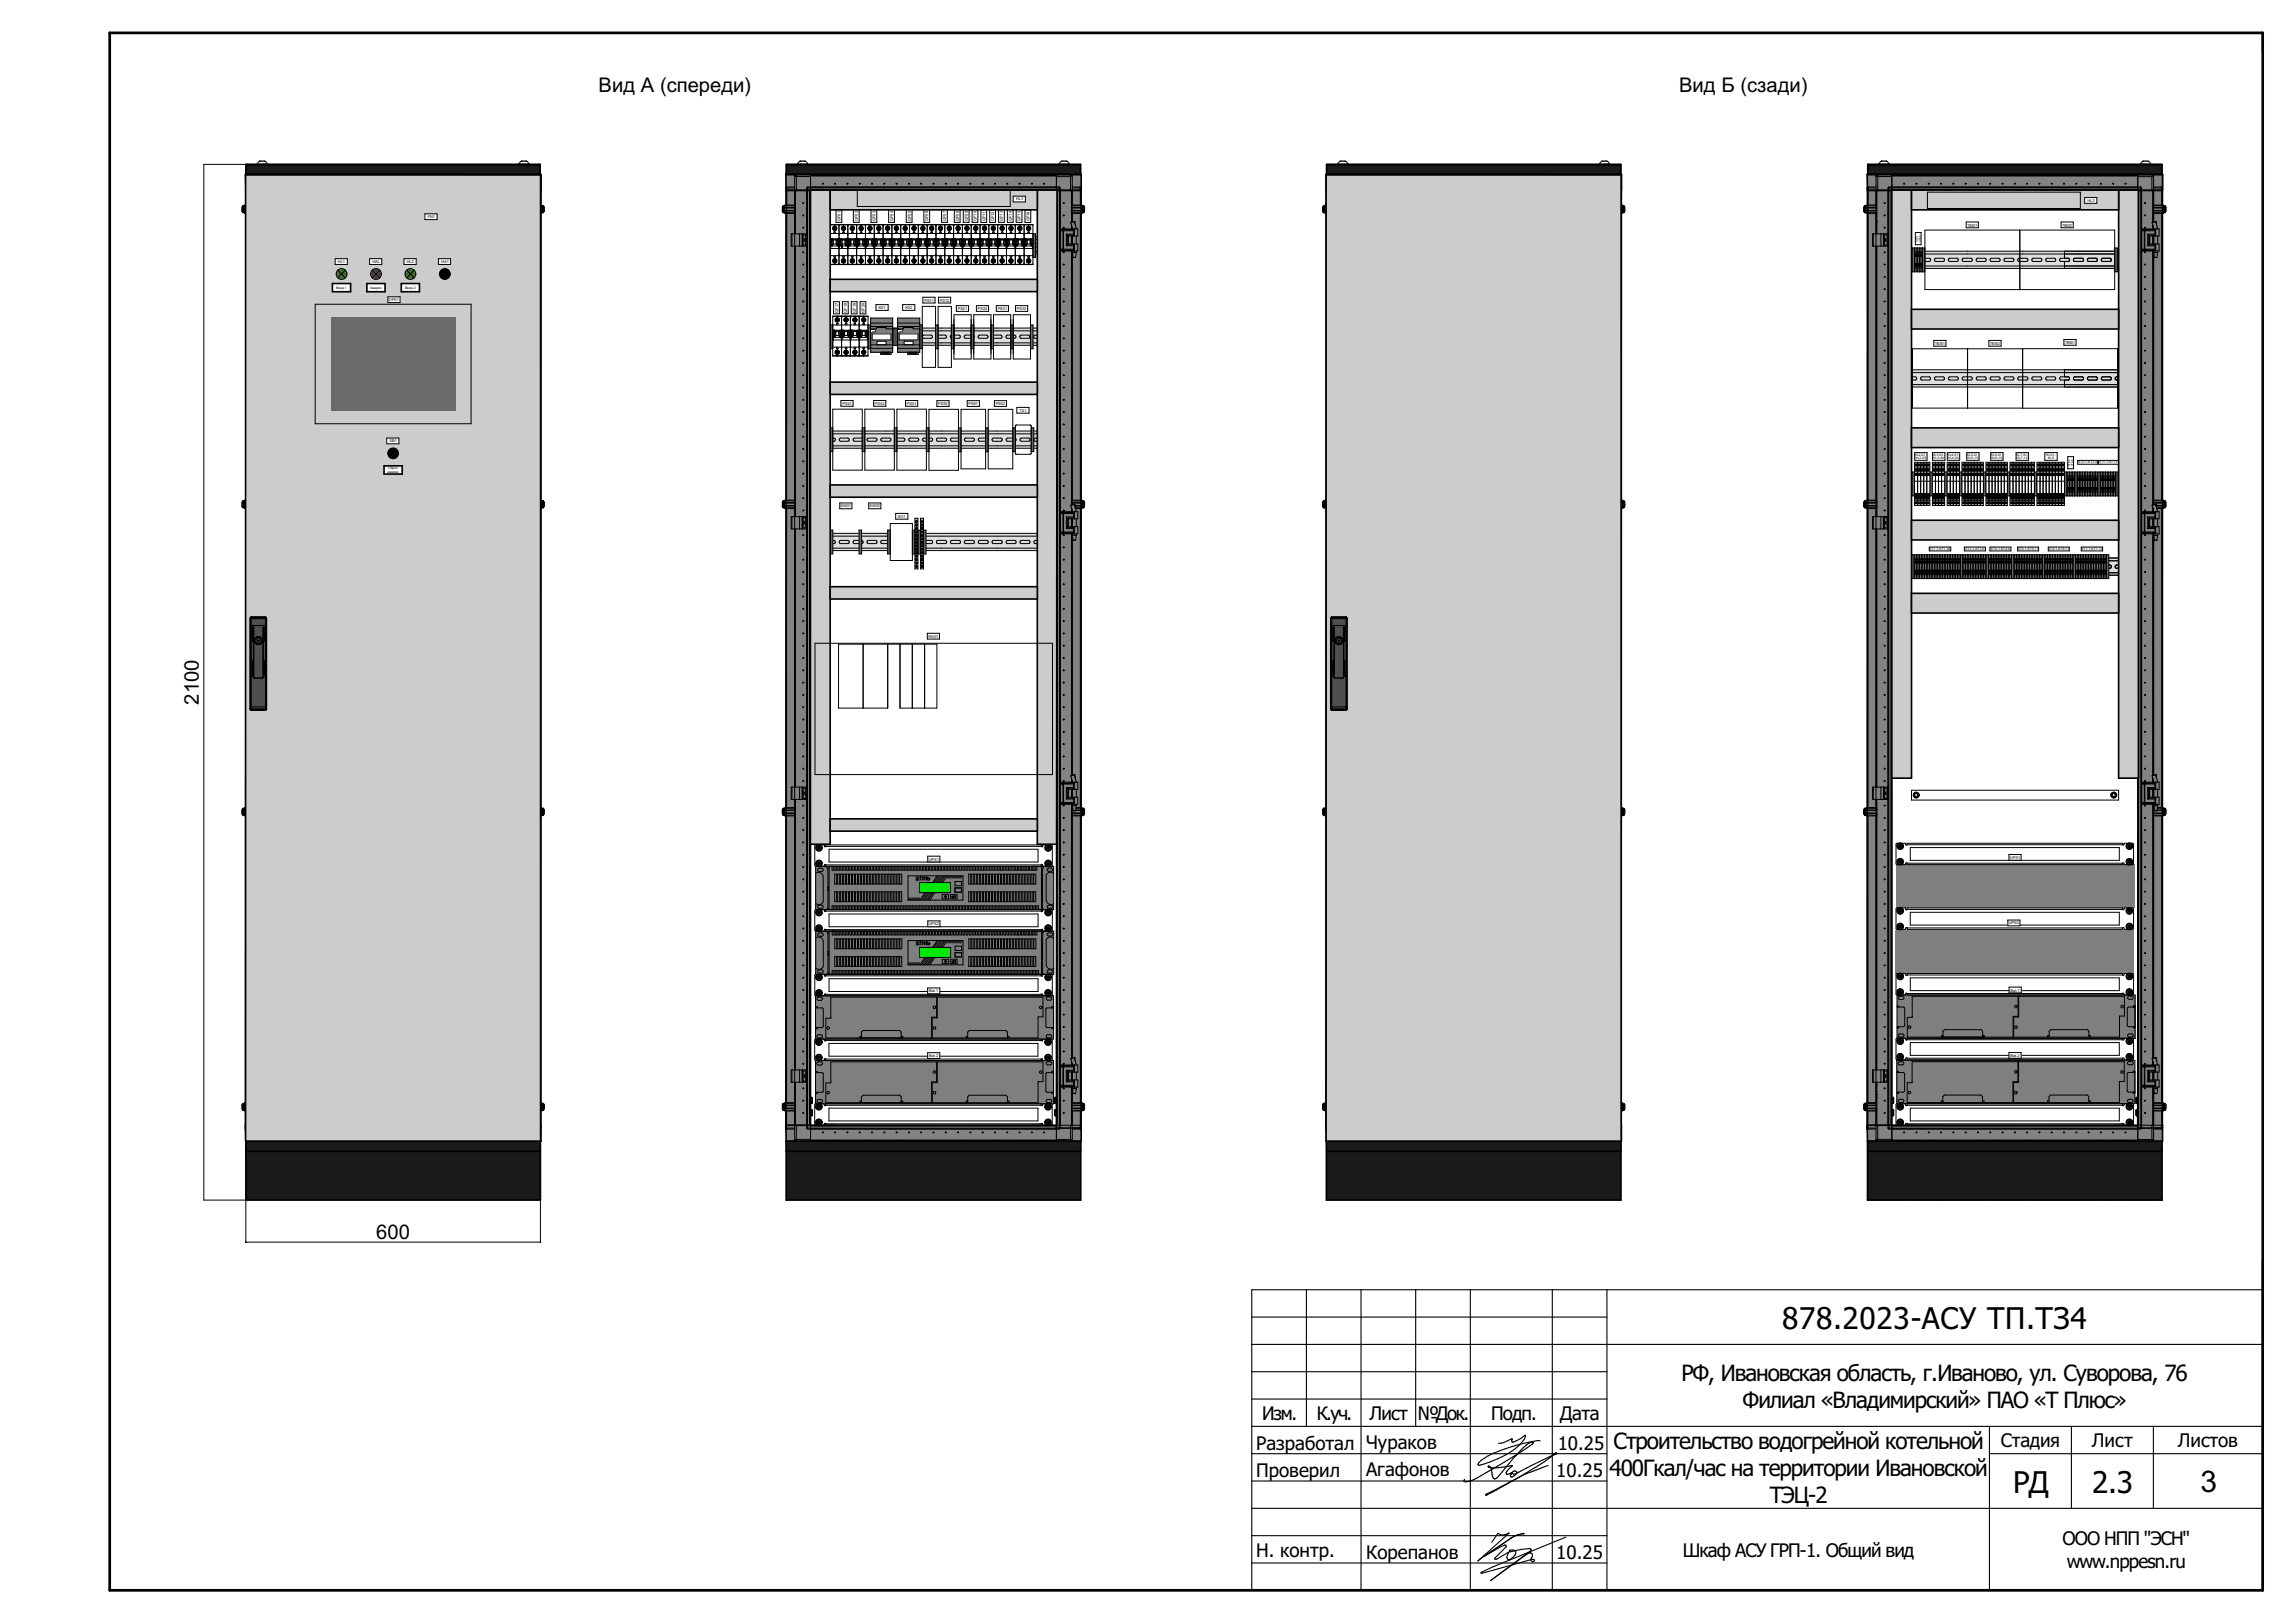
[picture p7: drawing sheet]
<svg xmlns="http://www.w3.org/2000/svg" width="420mm" height="297mm" viewBox="0 0 420 297" stroke-linecap="round" stroke-linejoin="round" font-family="sans-serif">
<defs><g id="words">
<g font-size="5.5">
<text x="326.1" y="243.2">878.2023-АСУ ТП.ТЗ4</text>
<text x="368.4" y="273.2">РД</text>
<text x="382.9" y="273.2">2.3</text>
<text x="402.7" y="273">3</text>
</g>
<g font-size="4.1">
<text x="307.7" y="252.7">РФ, Ивановская область, г.Иваново, ул. Суворова, 76</text>
<text x="318.9" y="257.6">Филиал «Владимирский» ПАО «Т Плюс»</text>
<text x="295.3" y="265.1">Строительство водогрейной котельной</text>
<text x="294.6" y="270.1">400Гкал/час на территории Ивановской</text>
<text x="323.9" y="275.1">ТЭЦ-2</text>
</g>
<g font-size="3.7">
<text x="109.6" y="16.9">Вид А (спереди)</text>
<text x="307.3" y="16.9">Вид Б (сзади)</text>
<text x="36.4" y="128.9" transform="rotate(-90 36.4 128.9)">2100</text>
<text x="68.9" y="226.8">600</text>
</g>
<g font-size="3.4">
<text x="231" y="259.9">Изм.</text>
<text x="241" y="259.9">К.уч.</text>
<text x="250.7" y="259.9">Лист</text>
<text x="259.5" y="259.9">№Док.</text>
<text x="272.9" y="259.9">Подп.</text>
<text x="285.5" y="259.9">Дата</text>
<text x="229.9" y="265.3">Разработал</text>
<text x="250" y="265.2">Чураков</text>
<text x="285.1" y="265.3">10.25</text>
<text x="366.2" y="264.9">Стадия</text>
<text x="382.8" y="264.9">Лист</text>
<text x="398.6" y="264.9">Листов</text>
<text x="229.9" y="270.2">Проверил</text>
<text x="250" y="270.1">Агафонов</text>
<text x="284.8" y="270.3">10.25</text>
<text x="229.9" y="285">Н. контр.</text>
<text x="250" y="285.3">Корепанов</text>
<text x="284.8" y="285.3">10.25</text>
<text x="308" y="284.9">Шкаф АСУ ГРП-1. Общий вид</text>
<text x="377.5" y="282.8">ООО НПП &quot;ЭСН&quot;</text>
<text x="378.3" y="286.9">www.nppesn.ru</text>
</g>
<g font-size="1.4" fill="#fff">
<text x="19.6" y="256.5">GSPublisherVersion 0.36.100.100</text>
<text x="19.8" y="291">GSPublisherVersion 0.55.100.100</text>
</g>
<g font-size=".7">
<text x="78.3" y="39.9">FN1</text>
<text x="153.8" y="40.5" transform="rotate(-90 153.8 40.5)">QF01</text>
<text x="157" y="40.5" transform="rotate(-90 157 40.5)">QF02</text>
<text x="160.2" y="40.5" transform="rotate(-90 160.2 40.5)">QF03</text>
<text x="163.4" y="40.5" transform="rotate(-90 163.4 40.5)">QF04</text>
<text x="166.7" y="40.5" transform="rotate(-90 166.7 40.5)">QF05</text>
<text x="169.9" y="40.5" transform="rotate(-90 169.9 40.5)">QF06</text>
<text x="173.1" y="40.5" transform="rotate(-90 173.1 40.5)">QF07</text>
<text x="175.5" y="40.5" transform="rotate(-90 175.5 40.5)">QF08</text>
<text x="177.1" y="40.5" transform="rotate(-90 177.1 40.5)">QF09</text>
<text x="178.7" y="40.5" transform="rotate(-90 178.7 40.5)">QF10</text>
<text x="180.3" y="40.4" transform="rotate(-90 180.3 40.4)">QF11</text>
<text x="181.9" y="40.5" transform="rotate(-90 181.9 40.5)">QF12</text>
<text x="183.5" y="40.5" transform="rotate(-90 183.5 40.5)">QF13</text>
<text x="185.2" y="40.5" transform="rotate(-90 185.2 40.5)">QF14</text>
<text x="185.9" y="36.7">HL3</text>
<text x="186.8" y="40.5" transform="rotate(-90 186.8 40.5)">QF15</text>
<text x="188.4" y="40.5" transform="rotate(-90 188.4 40.5)">QF16</text>
<text x="360.1" y="41.5">TB501</text>
<text x="377.4" y="41.5">TB502</text>
<text x="382" y="36.9">HL3</text>
<text x="61.9" y="48.1">HL1</text>
<text x="68.2" y="48.1">HAL</text>
<text x="74.5" y="48.1">HL2</text>
<text x="80.8" y="48.1">HA1</text>
<text x="71.2" y="55.1">OP01</text>
<text x="153.4" y="57.2" transform="rotate(-90 153.4 57.2)">QF17</text>
<text x="155" y="57.2" transform="rotate(-90 155 57.2)">QF18</text>
<text x="156.6" y="57.2" transform="rotate(-90 156.6 57.2)">QF19</text>
<text x="158.2" y="57.2" transform="rotate(-90 158.2 57.2)">QF20</text>
<text x="160.8" y="56.6">K01</text>
<text x="165.7" y="56.6">K02</text>
<text x="169.2" y="55.2">PS11</text>
<text x="172" y="55.2">PS12</text>
<text x="175.3" y="56.7">PS21</text>
<text x="178.9" y="56.7">PS22</text>
<text x="182.6" y="56.7">PS31</text>
<text x="186.1" y="56.7">PS32</text>
<text x="354.1" y="63.2">TB301</text>
<text x="364.2" y="63.2">TB302</text>
<text x="378" y="63">TB601</text>
<text x="154.2" y="74.1">PS41</text>
<text x="160.1" y="74.1">PS42</text>
<text x="166" y="74.1">PS51</text>
<text x="171.7" y="74.1">PS52</text>
<text x="177.2" y="74.1">PS61</text>
<text x="182.2" y="74.1">PS62</text>
<text x="186.6" y="75.4">TS1</text>
<text x="71.3" y="80.9">SB1</text>
<text x="153.8" y="92.9">SW01</text>
<text x="159.1" y="92.9">SW02</text>
<text x="164.3" y="94.8">SO1</text>
<text x="169.9" y="116.7">RK01</text>
<text x="170" y="157.5">UPS1</text>
<text x="367.8" y="157.2">UPS1</text>
<text x="170" y="169.3">UPS2</text>
<text x="367.6" y="169.2">UPS2</text>
<text x="170" y="181.6">Bat.1</text>
<text x="367.9" y="181.4">Bat.1</text>
<text x="170" y="193.4">Bat.2</text>
<text x="367.9" y="193.4">Bat.2</text>
</g>
<g font-size=".6">
<text x="61.5" y="52.8">Ввод 1</text>
<text x="67.8" y="52.8">Авария</text>
<text x="74.1" y="52.8">Ввод 2</text>
<text x="350.4" y="83.4">KL2-01-</text>
<text x="353.7" y="83.4">KL3-01-</text>
<text x="356.4" y="83.4">KL4-01-</text>
<text x="360" y="83.4">KL5-01-</text>
<text x="364.3" y="83.4">KL6-01-</text>
<text x="369" y="83.4">KL7-01-</text>
<text x="374.5" y="83.4">Ki-01-</text>
<text x="70.9" y="86.5">аварии</text>
<text x="71.1" y="85.8">Сброс</text>
<text x="350.5" y="84.1">KL2-05</text>
<text x="353.8" y="84.1">KL3-04</text>
<text x="356.5" y="84.1">KL4-04</text>
<text x="360.1" y="84.1">KL5-10</text>
<text x="364.5" y="84.1">KL6-10</text>
<text x="369.1" y="84.1">KL7-10</text>
<text x="374.8" y="84.1">Ki-9</text>
<text x="380.3" y="84.8">XT2.1-KT2.8 XT1.1-KT1.6</text>
<text x="353.1" y="100.7">XT1.7-KT1.26</text>
<text x="359.7" y="100.7">XT3.1-KT3.9</text>
<text x="364.3" y="100.7">XT4.1-KT4.9</text>
<text x="369.2" y="100.7">XT5.1-KT5.11</text>
<text x="374.9" y="100.7">XT6.1-KT6.11</text>
<text x="380.9" y="100.7">XT7.1-KT7.12</text>
</g>
<g font-size=".5">
<text x="351" y="44.3" transform="rotate(-90 351 44.3)">XT8.1</text>
<text x="351.5" y="44.3" transform="rotate(-90 351.5 44.3)">XT8.3</text>
<text x="378.9" y="85.3" transform="rotate(-90 378.9 85.3)">XT8.4</text>
<text x="379.4" y="85.3" transform="rotate(-90 379.4 85.3)">XT8.6</text>
</g>
</g></defs>
<g fill="none" stroke="#000" stroke-width=".2">
<path d="M239.1 236v25M249.1 236v55M259.1 236v25M269.1 236v55M284.1 236v55M294.1 236v55M414.1 236h-185v55M229.1 246h185M229.1 256h65M229.1 241h65M229.1 251h65M229.1 261h185"/>
<path d="M229.1 266h65M229.1 276h185M229.1 271h65M276.8 269.6l-1 .2a.82 .82 0 0 1 .5-1.1l.4-.5-1.1 .2a6.5 6.5 0 0 1-3.2 .1l-.1-.1a.42 .42 0 0 1 .5 0 .42 .42 0 0 1 .1 .4l.2 1.2a.51 .51 0 0 0 .4 .6 .51 .51 0 0 0 .6-.3l2.7-3.3 2-2.1a2.7 2.7 0 0 1 1.7-1l.1 .1a8 8 0 0 1-2.8 2l-5.9 3.5a7.5 7.5 0 0 1-3.7 1.6l-.3-.1 .1-.3M276.9 269.3l.3-.1 .3 .1a.93 .93 0 0 1-1 .9v-.3zM281.8 263.7l-.1-.1a27.3 27.3 0 0 0-10.6 3.6l-.6 .7v.2h.2a17.6 17.6 0 0 0 7.5-3.8 2.34 2.34 0 0 0 1-1.6l-2.2 1.2-.3-.1v-.5a4.9 4.9 0 0 1-2.5 .8M283.3 268.2l-2.6 1a45.6 45.6 0 0 0-7.4 3.6l-1.4 .8 .3-.1 1.6-.8 4.7-2.7 4.1-2.5 2-1.6h.3l-.1 .2-4.2 1.9-3.2 1.7-.4 .1-.2-.2M364.1 261v30M364.1 266h50M379.1 261v15M394.1 261v15M229.1 286h65"/>
<path d="M229.1 281h65M276.6 281.5l-6.1 4.2 5.6-5.2a1.63 1.63 0 0 1-2 .1l-1.1 1.6M276.6 281.5l-5.1 3.3 3.9-2.1 .3 .2-.1 .2-2 2v.2h.3l2.2-1.2a1.45 1.45 0 0 0-.2 1.2l.4 .1 .9-.8a.54 .54 0 0 0 .2-.6 .54 .54 0 0 0-.6-.4l-.5 .1-.1 .2 .1 .1 3.4-.6h.3l.2 .2-7.4 5.6 6.2-4.5 .8-.5h.3M278.8 280.6l-1.7 .5-.5 .4M278.8 280.6h.1M278.9 280.6l-.1 .1zM280.1 284.2h.1M286.6 281.3l-13.5 5.5-2 .9v.2l9.3-2.5h.4l-.1 .3-.2 .1-.3-.2v-.4l.2-.4v-.4l-.3-.2"/>
</g>
<path d="M20.1 6h394v285h-394z" fill="none" stroke="#000" stroke-width=".5"/>
<path d="M23.6 9.7h390.3v221.1h-390.3z" fill-rule="evenodd" fill="#fff"/>
<g fill="#dfdfdf">
<path d="M349.9 46h37.8v3.1h-37.8z" fill-rule="evenodd"/>
<path d="M349.9 47.3h.6a.27 .27 0 0 1 .2 .2 .27 .27 0 0 1-.2 .3h-.6z" fill-rule="evenodd"/>
<path d="M377.8 46h9.9v3.1h-9.9z" fill-rule="evenodd"/>
<path d="M377.8 47.3h.7a.27 .27 0 0 1 .2 .3 .27 .27 0 0 1-.2 .2h-.7z" fill-rule="evenodd"/>
<path d="M349.9 67.7h37.8v3.1h-37.8z" fill-rule="evenodd"/>
<path d="M349.9 69h.6a.27 .27 0 0 1 .2 .3 .27 .27 0 0 1-.2 .2h-.6z" fill-rule="evenodd"/>
<path d="M377.8 67.7h9.9v3.1h-9.9z" fill-rule="evenodd"/>
<path d="M377.8 69h.7a.27 .27 0 0 1 .2 .3 .27 .27 0 0 1-.2 .2h-.7z" fill-rule="evenodd"/>
<path d="M349.9 87h37.8v3.1h-37.8z" fill-rule="evenodd"/>
<path d="M349.9 88.3h.7a.27 .27 0 0 1 .1 .3 .27 .27 0 0 1-.2 .2h-.6z" fill-rule="evenodd"/>
<path d="M377.8 87h9.9v3.1h-9.9z" fill-rule="evenodd"/>
<path d="M377.8 88.3h.7a.27 .27 0 0 1 .2 .3 .27 .27 0 0 1-.2 .2h-.7z" fill-rule="evenodd"/>
<path d="M349.9 102.1h37.8v3.1h-37.8z" fill-rule="evenodd"/>
<path d="M349.9 103.4h.7a.27 .27 0 0 1 .1 .3 .27 .27 0 0 1-.2 .3h-.6z" fill-rule="evenodd"/>
<path d="M377.8 102.1h9.9v3.1h-9.9z" fill-rule="evenodd"/>
<path d="M377.8 103.4h.7a.27 .27 0 0 1 .2 .3 .27 .27 0 0 1-.2 .3h-.7z" fill-rule="evenodd"/>
<path d="M152 43.3h37.8v3.1h-37.8z" fill-rule="evenodd"/>
<path d="M152 44.6h.7a.27 .27 0 0 1 .1 .3 .27 .27 0 0 1-.1 .3h-.7z" fill-rule="evenodd"/>
<path d="M151.9 60.1h37.8v3.1h-37.8z" fill-rule="evenodd"/>
<path d="M151.9 61.4h.7a.27 .27 0 0 1 .2 .2 .27 .27 0 0 1-.2 .3h-.7z" fill-rule="evenodd"/>
<path d="M152 78.9h37.8v3.1h-37.8z" fill-rule="evenodd"/>
<path d="M152 80.2h.7a.27 .27 0 0 1 .1 .3 .27 .27 0 0 1-.1 .2h-.7z" fill-rule="evenodd"/>
<path d="M152 97.6h37.8v3.1h-37.8z" fill-rule="evenodd"/>
<path d="M152 98.9h.7a.27 .27 0 0 1 .1 .3 .27 .27 0 0 1-.1 .2h-.7z" fill-rule="evenodd"/>
</g>
<g fill="none" stroke="#000" stroke-width=".18">
<path d="M151.9 43.8h37.9M151.9 46h37.9M153.7 44.7l.1-.1h1.4l.2 .3-.2 .3h-1.4l-.2-.2zM156.2 44.7l.2-.1h1.3l.3 .3-.3 .3h-1.4l-.2-.2zM158.7 44.7l.2-.1h1.3l.3 .3-.2 .3h-1.4l-.2-.2zM161.3 44.7l.1-.1h1.4l.3 .3-.3 .3h-1.4l-.2-.2zM163.8 44.7l.2-.1h1.3l.3 .3-.2 .3h-1.4l-.2-.2zM166.4 44.7l.2-.1h1.3l.2 .3-.2 .3h-1.4l-.2-.2zM168.9 44.7l.2-.1h1.3l.3 .3-.2 .3h-1.4l-.2-.2zM171.4 44.7l.2-.1h1.4l.2 .3-.2 .3h-1.4l-.2-.2zM174 44.7l.2-.1h1.3l.3 .3-.2 .3h-1.4l-.2-.2zM176.6 44.7l.1-.1h1.4l.2 .3-.2 .3h-1.4l-.2-.2z"/>
<path d="M179.1 44.7l.2-.1h1.3l.3 .3-.3 .3h-1.4l-.2-.2zM181.6 44.7l.2-.1h1.4l.2 .3-.2 .3h-1.4l-.2-.2zM184.2 44.7l.2-.1h1.3l.3 .3-.3 .3h-1.4l-.2-.2zM186.9 44.6h1.4l.1 .1 .1 .3-.2 .2h-1.4l-.2-.3 .2-.3M189.8 43.3h-37.9v1.3h.7l.3 .3-.2 .3h-.8v1.3h37.9M189.8 44.6h-.4l-.2 .3 .1 .2 .5 .1M349.8 46.5h37.9M349.8 48.7h37.9M351.5 47.4l.2-.1h1.4l.2 .3-.2 .2h-1.4l-.2-.1zM354.2 47.8h1.4l.2-.1v-.3l-.2-.1h-1.3l-.3 .3 .2 .2M356.6 47.4l.2-.1h1.3l.3 .3-.2 .2h-1.4l-.2-.1zM359.1 47.4l.2-.1h1.4l.2 .3-.2 .2h-1.4l-.2-.1z"/>
<path d="M361.7 47.4l.2-.1h1.3l.3 .3-.2 .2h-1.4l-.2-.1zM364.3 47.4l.1-.1h1.4l.2 .3-.2 .2h-1.4l-.2-.1zM366.8 47.4l.2-.1h1.3l.3 .3-.2 .2h-1.4l-.2-.1zM369.3 47.4l.2-.1h1.4l.2 .3-.2 .2h-1.4l-.2-.1zM371.9 47.4l.2-.1h1.3l.3 .3-.2 .2h-1.4l-.2-.1zM374.4 47.4l.2-.1h1.4l.2 .3-.2 .2h-1.4l-.2-.1zM377 47.4l.2-.1h1.3l.2 .3-.2 .2h-1.4l-.2-.1zM377.8 46v1.3M377.8 47.8v1.3M379.5 47.7v-.3l.2-.1h1.4l.2 .1v.3M379.5 47.7l.2 .1h1.4l.2-.1M379.5 47.7l.2 .1"/>
<path d="M381.2 47.7l-.1 .1M382 47.5l.1 .2M382.1 47.7l.1 .1M383.6 47.3l.2 .1M383.6 47.3h-1.3l-.3 .2M383.8 47.4v.3l-.2 .1h-1.4l-.1-.1M384.6 47.4v.3l.2 .1h1.4l.1-.1M384.8 47.3h1.3l.2 .1M384.8 47.3l-.2 .1M386.1 47.3l.2 .1M386.3 47.7l-.1 .1M386.3 47.4v.3"/>
<path d="M387.1 47.4v.2l.1 .2h.5M387.2 47.4l-.1 .3 .2 .1M387.3 47.3l-.2 .1M387.3 47.3h.4M387.4 47.3l-.2 .1M387.7 46h-37.9v1.3h.7l.3 .3-.3 .2h-.7v1.3h37.9M151.9 60.5h37.8M151.9 62.7h37.8M151.9 79.4h37.9M153.6 61.4l.2-.1h1.3l.3 .3-.2 .3h-1.4l-.2-.2zM156.2 61.4l.1-.1h1.4l.2 .3-.2 .3h-1.4l-.2-.2zM158.7 61.4l.2-.1h1.3l.3 .3-.3 .3h-1.4l-.2-.2z"/>
<path d="M161.2 61.4l.2-.1h1.4l.2 .3-.2 .3h-1.4l-.2-.2zM163.8 61.4l.2-.1h1.3l.3 .3-.3 .3h-1.4l-.2-.2zM166.3 61.4l.2-.1h1.4l.2 .3-.2 .3h-1.4l-.2-.2zM169 61.9h1.4l.2-.1v-.3l-.2-.2h-1.3l-.3 .3 .2 .3M171.4 61.4l.2-.1h1.3l.3 .3-.2 .3h-1.4l-.3-.2zM174 61.4l.2-.1h1.3l.2 .3-.2 .3h-1.4l-.2-.2zM176.5 61.4l.2-.1h1.3l.3 .3-.2 .3h-1.4l-.2-.2zM179.1 61.4l.1-.1h1.4l.2 .3-.2 .3h-1.4l-.2-.2zM181.6 61.4l.2-.1h1.3l.3 .3-.2 .3h-1.5l-.2-.2zM184.2 61.4l.1-.1h1.4l.2 .3-.2 .3h-1.4l-.2-.2zM186.7 61.4l.2-.1h1.3l.3 .3-.3 .3h-1.4l-.2-.2zM189.7 60h-37.8v1.3h.7l.2 .3-.2 .3h-.7v1.3h37.8"/>
<path d="M189.7 61.3l-.4 .1-.1 .2 .1 .3h.4M189.8 78.9h-37.9v1.3h.7l.3 .3-.2 .2h-.8v1.3h37.9M349.8 68.2h37.9M349.8 70.4h37.9M351.5 69.1l.2-.1h1.4l.2 .3-.2 .2h-1.4l-.2-.1zM354.2 69.5h1.4l.2-.1v-.3l-.2-.1h-1.3l-.3 .3 .2 .2M356.6 69.1l.2-.1h1.3l.3 .3-.2 .2h-1.4l-.2-.1zM359.1 69.1l.2-.1h1.4l.2 .3-.2 .2h-1.4l-.2-.1zM361.7 69.1l.2-.1h1.3l.3 .3-.2 .2h-1.4l-.2-.1zM364.3 69.1l.1-.1h1.4l.2 .3-.2 .2h-1.4l-.2-.1zM366.8 69.1l.2-.1h1.3l.3 .3-.2 .2h-1.4l-.2-.1zM369.3 69.1l.2-.1h1.4l.2 .3-.2 .2h-1.4l-.2-.1z"/>
<path d="M371.9 69.1l.2-.1h1.3l.3 .3-.2 .2h-1.4l-.2-.1zM374.4 69.1l.2-.1h1.4l.2 .3-.2 .2h-1.4l-.2-.1zM377 69.1l.2-.1h1.3l.2 .3-.2 .2h-1.4l-.2-.1zM377.8 67.7v1.3M377.8 69.5v1.3M379.5 69.4v-.3l.2-.1h1.4l.2 .1v.3M379.5 69.4l.2 .1h1.4l.2-.1M379.5 69.4l.2 .1M381.2 69.4l-.1 .1M382 69.2l.1 .2M382.1 69.4l.1 .1M383.6 69l.2 .1"/>
<path d="M383.6 69h-1.3l-.3 .2M383.8 69.1v.3l-.2 .1h-1.4l-.1-.1M384.6 69.1v.3l.2 .1h1.4l.1-.1M384.8 69h1.3l.2 .1M384.8 69l-.2 .1M386.1 69l.2 .1M386.3 69.4l-.1 .1M386.3 69.1v.3M387.1 69.1v.2l.1 .2h.5M387.2 69.1l-.1 .3 .2 .1M387.3 69l-.2 .1M387.3 69h.4"/>
<path d="M387.4 69l-.2 .1M387.7 67.7h-37.9v1.3h.7l.3 .3-.3 .2h-.7v1.3h37.9M151.9 98.1h37.9M151.9 81.6h37.9M153.7 80.3l.1-.1h1.4l.2 .3-.2 .2h-1.4l-.2-.1zM153.7 99l.1-.1h1.4l.2 .3-.2 .3h-1.4l-.2-.2zM156.2 99l.2-.1h1.3l.3 .3-.3 .3h-1.4l-.2-.2zM156.2 80.3l.2-.1h1.3l.3 .3-.3 .2h-1.4l-.2-.1zM158.7 99l.2-.1h1.3l.3 .3-.2 .3h-1.4l-.2-.2zM158.7 80.3l.2-.1h1.3l.3 .3-.2 .2h-1.4l-.2-.1zM161.3 99l.1-.1h1.4l.3 .3-.3 .3h-1.4l-.2-.2zM161.3 80.3l.1-.1h1.4l.3 .3-.3 .2h-1.4l-.2-.1z"/>
<path d="M163.8 80.3l.2-.1h1.3l.3 .3-.2 .2h-1.4l-.2-.1zM163.8 99l.2-.1h1.3l.3 .3-.2 .3h-1.4l-.2-.2zM166.4 99l.2-.1h1.3l.2 .3-.2 .3h-1.4l-.2-.2zM166.4 80.3l.2-.1h1.3l.2 .3-.2 .2h-1.4l-.2-.1zM168.9 99l.2-.1h1.3l.3 .3-.2 .3h-1.4l-.2-.2zM168.9 80.3l.2-.1h1.3l.3 .3-.2 .2h-1.4l-.2-.1zM171.4 99l.2-.1h1.4l.2 .3-.2 .3h-1.4l-.2-.2zM171.4 80.3l.2-.1h1.4l.2 .3-.2 .2h-1.4l-.2-.1zM174 80.3l.2-.1h1.3l.3 .3-.2 .2h-1.4l-.2-.1zM174 99l.2-.1h1.3l.3 .3-.2 .3h-1.4l-.2-.2zM176.6 99l.1-.1h1.4l.2 .3-.2 .3h-1.4l-.2-.2zM176.6 80.3l.1-.1h1.4l.2 .3-.2 .2h-1.4l-.2-.1z"/>
<path d="M179.1 80.3l.2-.1h1.3l.3 .3-.3 .2h-1.4l-.2-.1zM179.1 99l.2-.1h1.3l.3 .3-.3 .3h-1.4l-.2-.2zM181.6 99l.2-.1h1.4l.2 .3-.2 .3h-1.4l-.2-.2zM181.6 80.3l.2-.1h1.4l.2 .3-.2 .2h-1.4l-.2-.1zM184.2 80.3l.2-.1h1.3l.3 .3-.3 .2h-1.4l-.2-.1zM184.2 99l.2-.1h1.3l.3 .3-.3 .3h-1.4l-.2-.2zM186.9 98.9h1.4l.1 .1 .1 .3-.2 .2h-1.4l-.2-.3 .2-.3M186.9 80.2h1.4l.1 .1 .1 .3-.2 .1h-1.4l-.2-.2 .2-.3M189.8 97.6h-37.9v1.3h.7l.3 .3-.2 .3h-.8v1.3h37.9M189.8 98.9h-.4l-.2 .3 .1 .2 .5 .1M189.8 80.2h-.4l-.2 .3 .1 .2h.5M349.8 87.5h37.9"/>
<path d="M349.8 89.7h37.9M351.5 88.4l.2-.1h1.4l.2 .3-.2 .2h-1.4l-.2-.1zM354.2 88.8h1.4l.2-.1v-.2l-.2-.2h-1.3l-.3 .3 .2 .2M356.6 88.4l.2-.1h1.3l.3 .3-.2 .2h-1.4l-.2-.1zM359.2 88.4l.1-.1h1.4l.2 .3-.2 .2h-1.4l-.2-.1zM361.7 88.4l.2-.1h1.3l.3 .3-.2 .2h-1.4l-.2-.1zM364.3 88.4l.1-.1h1.4l.2 .3-.2 .2h-1.4l-.2-.1zM366.8 88.4l.2-.1h1.3l.3 .3-.2 .2h-1.4l-.2-.1zM369.3 88.4l.2-.1h1.4l.2 .3-.2 .2h-1.4l-.2-.1zM371.9 88.4l.2-.1h1.3l.3 .3-.2 .2h-1.4l-.2-.1zM374.4 88.4l.2-.1h1.4l.2 .3-.2 .2h-1.4l-.2-.1zM377 88.4l.2-.1h1.3l.2 .3-.2 .2h-1.4l-.2-.1z"/>
<path d="M377.8 87v1.3M377.8 88.8v1.3M379.5 88.7v-.2l.2-.2h1.4l.2 .2v.2M379.5 88.7l.2 .1h1.4l.2-.1M379.5 88.7l.2 .1M381.2 88.7l-.1 .1M382.1 88.7l.1 .1M383.6 88.3l.2 .1M383.6 88.3h-1.3l-.3 .2 .1 .2M383.8 88.4v.3l-.2 .1h-1.4l-.1-.1M384.6 88.4v.3l.2 .1h1.4l.1-.1M384.8 88.3h1.3l.2 .1"/>
<path d="M384.8 88.3l-.2 .1M386.1 88.3l.2 .1M386.3 88.7l-.1 .1M386.3 88.4v.3M387.1 88.4v.2l.1 .2h.5M387.2 88.4l-.1 .3 .2 .1M387.4 88.3l-.2 .1M387.7 87h-37.9v1.3h.7l.3 .3-.3 .2h-.7v1.3h37.9M387.7 88.3l-.6 .1M151.9 100.3h37.9M349.8 102.6h37.9M349.8 104.8h37.9"/>
<path d="M351.5 103.5l.2-.1h1.4l.2 .3-.2 .3h-1.4l-.2-.2zM354.2 104h1.4l.2-.1v-.3l-.2-.2h-1.3l-.3 .3 .2 .3M356.6 103.5l.2-.1h1.3l.3 .3-.2 .3h-1.4l-.2-.2zM359.1 103.5l.2-.1h1.4l.2 .3-.2 .3h-1.4l-.2-.2zM361.7 103.5l.2-.1h1.3l.3 .3-.2 .3h-1.4l-.2-.2zM364.3 103.5l.1-.1h1.4l.2 .3-.2 .3h-1.4l-.2-.2zM366.8 103.5l.2-.1h1.3l.3 .3-.2 .3h-1.4l-.2-.2zM369.3 103.5l.2-.1h1.4l.2 .3-.2 .3h-1.4l-.2-.2zM371.9 103.5l.2-.1h1.3l.3 .3-.2 .3h-1.4l-.2-.2zM374.4 103.5l.2-.1h1.4l.2 .3-.2 .3h-1.4l-.2-.2zM377 103.5l.2-.1h1.3l.2 .3-.2 .3h-1.4l-.2-.2zM377.8 102.1v1.3"/>
<path d="M377.8 104v1.3M379.5 103.9v-.3l.2-.2h1.4l.2 .2v.3M379.5 103.9l.2 .1h1.4l.2-.1M379.5 103.9l.2 .1M381.2 103.9l-.1 .1M382 103.7l.1 .2M382.1 103.9l.1 .1M383.6 103.4l.2 .1M383.6 103.4h-1.3l-.3 .3M383.8 103.5v.3l-.2 .2h-1.4l-.1-.1M384.6 103.5v.3l.2 .2h1.4l.1-.1M384.8 103.4h1.3l.2 .1"/>
<path d="M384.8 103.4l-.2 .1M386.1 103.4l.2 .1M386.3 103.9l-.1 .1M386.3 103.5v.4M387.1 103.5v.2l.1 .2 .5 .1M387.2 103.5l-.1 .3 .2 .2M387.3 103.4l-.2 .1M387.3 103.4h.4M387.4 103.4l-.2 .1M387.7 102.1h-37.9v1.3h.7l.3 .3-.3 .3h-.7v1.3h37.9"/>
</g>
<g fill="#7f7f7f">
<path d="M159.3 60.2h1.1v-.3h1.8v.3h1.2v2.9h-1.2v-.6h-1.7v.6h-1.2zM159.6 61.1v1.1h3.4v-1.1z" fill-rule="evenodd"/>
<path d="M164.3 60.2h1v-.3h1.8v.3h1.2v2.9h-1.2v-.6h-1.6v.6h-1.2zM164.6 61.1v1.1h3.4v-1.1z" fill-rule="evenodd"/>
</g>
<g fill="#dcfe65">
<path d="M167.4 94.8h.6v9.3h-.6z" fill-rule="evenodd"/>
<path d="M168.5 94.8h.5v9.3h-.5z" fill-rule="evenodd"/>
</g>
<path d="M45 208.8h53.9v10.8h-53.9z" fill-rule="evenodd" fill="#1a1a1a"/>
<path d="M45 208.8h53.9v10.8h-53.9z" fill="none" stroke="#000" stroke-width=".3"/>
<path d="M45 30.1h53.9v1.9h-53.9z" fill-rule="evenodd" fill="#1a1a1a"/>
<path d="M45 30.1h53.9v1.9h-53.9z" fill="none" stroke="#000" stroke-width=".3"/>
<path d="M45 32h4.4v174.6h-4.5z" fill-rule="evenodd" fill="#838383"/>
<path d="M45 32h4.4v174.6h-4.5z" fill="none" stroke="#000" stroke-width=".3"/>
<path d="M44.9 205.9h54.1v2.9h-54z" fill-rule="evenodd" fill="#838383"/>
<path d="M44.9 205.9h54.1v2.9h-54z" fill="none" stroke="#000" stroke-width=".3"/>
<path d="M94.6 32h4.4v174.4h-4.6z" fill-rule="evenodd" fill="#838383"/>
<path d="M94.6 32h4.4v174.4h-4.6z" fill="none" stroke="#000" stroke-width=".3"/>
<path d="M44.9 31.9h54.1v2.9h-54z" fill-rule="evenodd" fill="#838383"/>
<path d="M44.9 31.9h54.1v2.9h-54z" fill="none" stroke="#000" stroke-width=".3"/>
<path d="M242.7 208.8h53.9v10.8h-53.9z" fill-rule="evenodd" fill="#1a1a1a"/>
<path d="M242.7 208.8h53.9v10.8h-53.9z" fill="none" stroke="#000" stroke-width=".3"/>
<path d="M242.8 30.1h53.8v1.9h-53.8z" fill-rule="evenodd" fill="#1a1a1a"/>
<path d="M242.8 30.1h53.8v1.9h-53.8z" fill="none" stroke="#000" stroke-width=".3"/>
<path d="M242.8 32h4.4v174.6h-4.5z" fill-rule="evenodd" fill="#838383"/>
<path d="M242.8 32h4.4v174.6h-4.5z" fill="none" stroke="#000" stroke-width=".3"/>
<path d="M242.7 205.9h54v2.9h-54z" fill-rule="evenodd" fill="#838383"/>
<path d="M242.7 205.9h54v2.9h-54z" fill="none" stroke="#000" stroke-width=".3"/>
<path d="M292.3 32h4.4v174.4h-4.5z" fill-rule="evenodd" fill="#838383"/>
<path d="M292.3 32h4.4v174.4h-4.5z" fill="none" stroke="#000" stroke-width=".3"/>
<path d="M242.7 31.9h54v2.9h-54z" fill-rule="evenodd" fill="#838383"/>
<path d="M242.7 31.9h54v2.9h-54z" fill="none" stroke="#000" stroke-width=".3"/>
<g fill="#6a6a6a">
<path d="M351.8 45.4h.5v4.3h-.5z" fill-rule="evenodd"/>
<path d="M352.2 46.6v.3l-.2-.2z" fill-rule="evenodd"/>
<path d="M350.4 45.4h.5v4.3h-.5z" fill-rule="evenodd"/>
<path d="M350.5 48.3l.1 .1-.1 .1z" fill-rule="evenodd"/>
<path d="M350.5 48.3l.1 .1-.1 .1z" fill-rule="evenodd"/>
<path d="M350.5 48.5l.1-.1 .2 .1z" fill-rule="evenodd"/>
<path d="M350.5 48.2h.3l-.2 .2z" fill-rule="evenodd"/>
<path d="M350.8 48.3v.2l-.2-.1z" fill-rule="evenodd"/>
<path d="M350.5 46.6l.1 .1-.1 .2z" fill-rule="evenodd"/>
<path d="M350.5 46.9l.1-.2 .2 .2z" fill-rule="evenodd"/>
<path d="M350.5 46.6h.3l-.2 .1z" fill-rule="evenodd"/>
<path d="M350.8 46.6v.3l-.2-.2z" fill-rule="evenodd"/>
<path d="M349.9 45.4h.5v4.3h-.5z" fill-rule="evenodd"/>
<path d="M350.3 46.6v.3l-.1-.2z" fill-rule="evenodd"/>
<path d="M350.9 45.4h.4v4.3h-.4z" fill-rule="evenodd"/>
<path d="M350.9 48.3l.2 .1-.1 .1z" fill-rule="evenodd"/>
<path d="M350.9 48.3l.2 .1-.1 .1z" fill-rule="evenodd"/>
<path d="M351 48.5l.1-.1 .1 .1z" fill-rule="evenodd"/>
<path d="M351 48.2h.2l-.1 .2z" fill-rule="evenodd"/>
<path d="M351.1 48.4l.1-.1v.2z" fill-rule="evenodd"/>
<path d="M350.9 46.6l.2 .1-.1 .2z" fill-rule="evenodd"/>
<path d="M351 46.9l.1-.2 .1 .2z" fill-rule="evenodd"/>
<path d="M351 46.6h.2l-.1 .1z" fill-rule="evenodd"/>
<path d="M351.1 46.7l.1-.1v.3z" fill-rule="evenodd"/>
<path d="M351.3 45.4h.5v4.3h-.5z" fill-rule="evenodd"/>
<path d="M351.4 48.3l.2 .1-.2 .1z" fill-rule="evenodd"/>
<path d="M351.4 48.3l.2 .1-.2 .1z" fill-rule="evenodd"/>
<path d="M351.4 48.5l.2-.1 .1 .1z" fill-rule="evenodd"/>
<path d="M351.4 48.2h.3l-.1 .2z" fill-rule="evenodd"/>
<path d="M351.7 48.3v.2l-.1-.1z" fill-rule="evenodd"/>
<path d="M351.4 46.6l.2 .1-.2 .2z" fill-rule="evenodd"/>
<path d="M351.4 46.9l.2-.2 .1 .2z" fill-rule="evenodd"/>
<path d="M351.4 46.6h.3l-.1 .1z" fill-rule="evenodd"/>
<path d="M351.7 46.6v.3l-.1-.2z" fill-rule="evenodd"/>
<path d="M379.7 86.4h.5v4.3h-.5z" fill-rule="evenodd"/>
<path d="M379.9 87.7l.2-.1v.3z" fill-rule="evenodd"/>
<path d="M378.3 86.4h.4v4.3h-.4z" fill-rule="evenodd"/>
<path d="M378.4 89.3l.1 .1-.1 .1z" fill-rule="evenodd"/>
<path d="M378.4 89.3l.1 .1-.1 .1z" fill-rule="evenodd"/>
<path d="M378.5 89.4l.2 .1h-.3z" fill-rule="evenodd"/>
<path d="M378.4 89.3h.3l-.2 .1z" fill-rule="evenodd"/>
<path d="M378.7 89.3v.2l-.2-.1z" fill-rule="evenodd"/>
<path d="M378.4 87.6l.1 .1-.1 .2z" fill-rule="evenodd"/>
<path d="M378.4 87.9l.1-.2 .2 .2z" fill-rule="evenodd"/>
<path d="M378.4 87.6h.3l-.2 .1z" fill-rule="evenodd"/>
<path d="M378.7 87.6v.3l-.2-.2z" fill-rule="evenodd"/>
<path d="M378.8 86.4h.4v4.3h-.4z" fill-rule="evenodd"/>
<path d="M378.8 89.3l.2 .1-.2 .1z" fill-rule="evenodd"/>
<path d="M378.8 89.3l.2 .1-.2 .1z" fill-rule="evenodd"/>
<path d="M379 89.4l.1 .1h-.2z" fill-rule="evenodd"/>
<path d="M378.9 89.3h.2l-.1 .1z" fill-rule="evenodd"/>
<path d="M379.1 89.3v.2l-.1-.1z" fill-rule="evenodd"/>
<path d="M378.8 87.6l.2 .1-.2 .2z" fill-rule="evenodd"/>
<path d="M378.9 87.9l.1-.2 .1 .2z" fill-rule="evenodd"/>
<path d="M378.9 87.6h.2l-.1 .1z" fill-rule="evenodd"/>
<path d="M379.1 87.6v.3l-.1-.2z" fill-rule="evenodd"/>
<path d="M379.2 86.4h.5v4.3h-.5z" fill-rule="evenodd"/>
<path d="M379.3 89.3l.1 .1-.1 .1z" fill-rule="evenodd"/>
<path d="M379.3 89.3l.1 .1-.1 .1z" fill-rule="evenodd"/>
<path d="M379.5 89.4l.1 .1-.3 .1z" fill-rule="evenodd"/>
<path d="M379.3 89.3h.3l-.1 .1z" fill-rule="evenodd"/>
<path d="M379.5 89.4l.1-.1v.2z" fill-rule="evenodd"/>
<path d="M379.3 87.6l.1 .1-.1 .2z" fill-rule="evenodd"/>
<path d="M379.3 87.9l.2-.2 .1 .2z" fill-rule="evenodd"/>
<path d="M379.3 87.6h.3l-.1 .1z" fill-rule="evenodd"/>
<path d="M379.5 87.7l.1-.1v.3z" fill-rule="evenodd"/>
<path d="M349.9 86.4h.5v4.3h-.5z" fill-rule="evenodd"/>
<path d="M350.3 87.6v.3l-.1-.2z" fill-rule="evenodd"/>
<path d="M380.2 86.4h.4v4.3h-.4z" fill-rule="evenodd"/>
<path d="M380.2 89.3l.2 .1-.2 .1z" fill-rule="evenodd"/>
<path d="M380.2 89.3l.2 .1-.2 .1z" fill-rule="evenodd"/>
<path d="M380.4 89.4l.1 .1h-.2z" fill-rule="evenodd"/>
<path d="M380.3 89.3h.2l-.1 .1z" fill-rule="evenodd"/>
<path d="M380.4 89.4l.1-.1v.2z" fill-rule="evenodd"/>
<path d="M380.2 87.6l.2 .1-.2 .2z" fill-rule="evenodd"/>
<path d="M380.3 87.9l.1-.2 .1 .2z" fill-rule="evenodd"/>
<path d="M380.3 87.6h.2l-.1 .1z" fill-rule="evenodd"/>
<path d="M380.4 87.7l.1-.1v.3z" fill-rule="evenodd"/>
</g>
<path d="M341.8 208.8h53.9v10.8h-53.9z" fill-rule="evenodd" fill="#1a1a1a"/>
<path d="M341.8 208.8h53.9v10.8h-53.9z" fill="none" stroke="#000" stroke-width=".3"/>
<path d="M341.8 30.1h53.8v1.9h-53.8z" fill-rule="evenodd" fill="#1a1a1a"/>
<path d="M341.8 30.1h53.8v1.9h-53.8z" fill="none" stroke="#000" stroke-width=".3"/>
<path d="M341.8 32h4.4v174.6h-4.5z" fill-rule="evenodd" fill="#838383"/>
<path d="M341.8 32h4.4v174.6h-4.5z" fill="none" stroke="#000" stroke-width=".3"/>
<path d="M341.7 205.9h54.1v2.9h-54z" fill-rule="evenodd" fill="#838383"/>
<path d="M341.7 205.9h54.1v2.9h-54z" fill="none" stroke="#000" stroke-width=".3"/>
<path d="M391.3 32h4.4v174.4h-4.5z" fill-rule="evenodd" fill="#838383"/>
<path d="M391.3 32h4.4v174.4h-4.5z" fill="none" stroke="#000" stroke-width=".3"/>
<path d="M341.7 31.9h54.1v2.9h-54z" fill-rule="evenodd" fill="#838383"/>
<path d="M341.7 31.9h54.1v2.9h-54z" fill="none" stroke="#000" stroke-width=".3"/>
<g fill="#6a6a6a">
<path d="M387 45.4h.5v4.3h-.5z" fill-rule="evenodd"/>
<path d="M387.4 46.6v.3l-.1-.2z" fill-rule="evenodd"/>
<path d="M353.2 86.4h.4v4.3h-.4z" fill-rule="evenodd"/>
<path d="M353.4 87.7l.2-.1v.3z" fill-rule="evenodd"/>
<path d="M355.9 86.4h.4v4.3h-.4z" fill-rule="evenodd"/>
<path d="M356.1 87.7l.2-.1v.3z" fill-rule="evenodd"/>
<path d="M358.6 86.4h.4v4.3h-.4z" fill-rule="evenodd"/>
<path d="M359 87.6v.3l-.2-.2z" fill-rule="evenodd"/>
<path d="M363 86.4h.4v4.3h-.4z" fill-rule="evenodd"/>
<path d="M363.4 87.6v.3l-.2-.2z" fill-rule="evenodd"/>
<path d="M367.4 86.4h.4v4.3h-.4z" fill-rule="evenodd"/>
<path d="M367.6 87.7l.1-.1v.3z" fill-rule="evenodd"/>
<path d="M372.3 86.4h.5v4.3h-.5z" fill-rule="evenodd"/>
<path d="M372.7 87.6v.3l-.1-.2z" fill-rule="evenodd"/>
<path d="M377.8 86.4h.5v4.3h-.5z" fill-rule="evenodd"/>
<path d="M378.1 87.7l.1-.1v.3z" fill-rule="evenodd"/>
<path d="M380.6 86.4h.5v4.3h-.5z" fill-rule="evenodd"/>
<path d="M380.7 89.3l.2 .1-.2 .1z" fill-rule="evenodd"/>
<path d="M380.7 89.3l.2 .1-.2 .1z" fill-rule="evenodd"/>
<path d="M380.9 89.4l.1 .1h-.3z" fill-rule="evenodd"/>
<path d="M380.7 89.3h.3l-.1 .1z" fill-rule="evenodd"/>
<path d="M380.9 89.4l.1-.1v.2z" fill-rule="evenodd"/>
<path d="M380.7 87.6l.2 .1-.2 .2z" fill-rule="evenodd"/>
<path d="M380.7 87.9l.2-.2 .1 .2z" fill-rule="evenodd"/>
<path d="M380.7 87.6h.3l-.1 .1z" fill-rule="evenodd"/>
<path d="M380.9 87.7l.1-.1v.3z" fill-rule="evenodd"/>
<path d="M381.1 86.4h.5v4.3h-.5z" fill-rule="evenodd"/>
<path d="M381.2 89.3l.1 .1-.1 .1z" fill-rule="evenodd"/>
<path d="M381.2 89.3l.1 .1-.1 .1z" fill-rule="evenodd"/>
<path d="M381.2 89.5l.1-.1 .2 .1z" fill-rule="evenodd"/>
<path d="M381.2 89.3h.3l-.2 .1z" fill-rule="evenodd"/>
<path d="M381.3 89.4l.2-.1v.2z" fill-rule="evenodd"/>
<path d="M381.2 87.6l.1 .1-.1 .2z" fill-rule="evenodd"/>
<path d="M381.2 87.9l.1-.2 .2 .2z" fill-rule="evenodd"/>
<path d="M381.2 87.6h.3l-.2 .1z" fill-rule="evenodd"/>
<path d="M381.3 87.7l.2-.1v.3z" fill-rule="evenodd"/>
<path d="M381.6 86.4h.4v4.3h-.4z" fill-rule="evenodd"/>
<path d="M381.7 89.3l.1 .1-.1 .1z" fill-rule="evenodd"/>
<path d="M381.7 89.3l.1 .1-.1 .1z" fill-rule="evenodd"/>
<path d="M381.8 89.4l.1 .1h-.2z" fill-rule="evenodd"/>
<path d="M381.7 89.3h.2l-.1 .1z" fill-rule="evenodd"/>
<path d="M381.8 89.4l.1-.1v.2z" fill-rule="evenodd"/>
<path d="M381.7 87.6l.1 .1-.1 .2z" fill-rule="evenodd"/>
<path d="M381.7 87.9l.1-.2 .1 .2z" fill-rule="evenodd"/>
<path d="M381.7 87.6h.2l-.1 .1z" fill-rule="evenodd"/>
<path d="M381.8 87.7l.1-.1v.3z" fill-rule="evenodd"/>
<path d="M382 86.4h.5v4.3h-.5z" fill-rule="evenodd"/>
<path d="M382.1 89.3l.2 .1-.2 .1z" fill-rule="evenodd"/>
<path d="M382.1 89.3l.2 .1-.2 .1z" fill-rule="evenodd"/>
<path d="M382.3 89.4l.1 .1h-.3z" fill-rule="evenodd"/>
<path d="M382.1 89.3h.3l-.1 .1z" fill-rule="evenodd"/>
<path d="M382.4 89.3v.2l-.1-.1z" fill-rule="evenodd"/>
<path d="M382.1 87.6l.2 .1-.2 .2z" fill-rule="evenodd"/>
<path d="M382.1 87.9l.2-.2 .1 .2z" fill-rule="evenodd"/>
<path d="M382.1 87.6h.3l-.1 .1z" fill-rule="evenodd"/>
<path d="M382.4 87.6v.3l-.1-.2z" fill-rule="evenodd"/>
<path d="M382.5 86.4h.5v4.3h-.5z" fill-rule="evenodd"/>
<path d="M382.6 89.3l.1 .1-.1 .1z" fill-rule="evenodd"/>
<path d="M382.6 89.3l.1 .1-.1 .1z" fill-rule="evenodd"/>
<path d="M382.7 89.4l.2 .1h-.3z" fill-rule="evenodd"/>
<path d="M382.6 89.3h.3l-.2 .1z" fill-rule="evenodd"/>
<path d="M382.7 89.4l.2-.1v.2z" fill-rule="evenodd"/>
<path d="M382.6 87.6l.1 .1-.1 .2z" fill-rule="evenodd"/>
<path d="M382.6 87.9l.1-.2 .2 .2z" fill-rule="evenodd"/>
<path d="M382.6 87.6h.3l-.2 .1z" fill-rule="evenodd"/>
<path d="M382.7 87.7l.2-.1v.3z" fill-rule="evenodd"/>
<path d="M383 86.4h.4v4.3h-.4z" fill-rule="evenodd"/>
<path d="M383.1 89.3l.1 .1-.1 .1z" fill-rule="evenodd"/>
<path d="M383.1 89.3l.1 .1-.1 .1z" fill-rule="evenodd"/>
<path d="M383.2 89.4l.1 .1h-.2z" fill-rule="evenodd"/>
<path d="M383.1 89.3h.2l-.1 .1z" fill-rule="evenodd"/>
<path d="M383.3 89.3l.1 .2-.2-.1z" fill-rule="evenodd"/>
<path d="M383.1 87.6l.1 .1-.1 .2z" fill-rule="evenodd"/>
<path d="M383.1 87.9l.1-.2 .1 .2z" fill-rule="evenodd"/>
<path d="M383.1 87.6h.2l-.1 .1z" fill-rule="evenodd"/>
<path d="M383.3 87.6l.1 .3-.2-.2z" fill-rule="evenodd"/>
<path d="M383.4 86.4h.5v4.3h-.5z" fill-rule="evenodd"/>
<path d="M383.5 89.3l.2 .1-.2 .1z" fill-rule="evenodd"/>
<path d="M383.5 89.3l.2 .1-.2 .1z" fill-rule="evenodd"/>
<path d="M383.7 89.4l.1 .1h-.3z" fill-rule="evenodd"/>
<path d="M383.5 89.3h.3l-.1 .1z" fill-rule="evenodd"/>
<path d="M383.8 89.3v.2l-.1-.1z" fill-rule="evenodd"/>
<path d="M383.5 87.6l.2 .1-.2 .2z" fill-rule="evenodd"/>
<path d="M383.5 87.9l.2-.2 .1 .2z" fill-rule="evenodd"/>
<path d="M383.5 87.6h.3l-.1 .1z" fill-rule="evenodd"/>
<path d="M383.8 87.6v.3l-.1-.2z" fill-rule="evenodd"/>
<path d="M383.9 86.4h.5v4.3h-.5z" fill-rule="evenodd"/>
<path d="M384.3 87.6v.3l-.1-.2z" fill-rule="evenodd"/>
<path d="M349.9 101.5h.4v4.4h-.4z" fill-rule="evenodd"/>
<path d="M350.2 102.7v.3l-.1-.1z" fill-rule="evenodd"/>
<path d="M384.4 86.4h.4v4.3h-.4z" fill-rule="evenodd"/>
<path d="M384.5 89.3l.1 .1-.1 .1z" fill-rule="evenodd"/>
<path d="M384.5 89.3l.1 .1-.1 .1z" fill-rule="evenodd"/>
<path d="M384.5 89.5l.1-.1 .1 .1z" fill-rule="evenodd"/>
<path d="M384.5 89.3h.2l-.1 .1z" fill-rule="evenodd"/>
<path d="M384.6 89.4l.2-.1v.2z" fill-rule="evenodd"/>
<path d="M384.5 87.6l.1 .1-.1 .2z" fill-rule="evenodd"/>
<path d="M384.5 87.9l.1-.2 .1 .2z" fill-rule="evenodd"/>
<path d="M384.5 87.6h.2l-.1 .1z" fill-rule="evenodd"/>
<path d="M384.6 87.7l.2-.1v.3z" fill-rule="evenodd"/>
<path d="M384.9 86.4h.4v4.3h-.4z" fill-rule="evenodd"/>
<path d="M384.9 89.3l.2 .1-.2 .1z" fill-rule="evenodd"/>
<path d="M384.9 89.3l.2 .1-.2 .1z" fill-rule="evenodd"/>
<path d="M385.1 89.4l.1 .2-.3-.1z" fill-rule="evenodd"/>
<path d="M384.9 89.3h.3l-.1 .1z" fill-rule="evenodd"/>
<path d="M385.1 89.4l.1-.1v.2z" fill-rule="evenodd"/>
<path d="M384.9 87.6l.2 .1-.2 .2z" fill-rule="evenodd"/>
<path d="M385.1 87.7l.1 .2h-.3z" fill-rule="evenodd"/>
<path d="M384.9 87.6h.3l-.1 .1z" fill-rule="evenodd"/>
<path d="M385.1 87.7l.1-.1v.3z" fill-rule="evenodd"/>
<path d="M385.3 86.4h.5v4.3h-.5z" fill-rule="evenodd"/>
<path d="M385.4 89.3l.1 .1-.1 .1z" fill-rule="evenodd"/>
<path d="M385.4 89.3l.1 .1-.1 .1z" fill-rule="evenodd"/>
<path d="M385.5 89.4l.2 .1h-.3z" fill-rule="evenodd"/>
<path d="M385.4 89.3h.3l-.2 .1z" fill-rule="evenodd"/>
<path d="M385.6 89.4l.1-.1v.2z" fill-rule="evenodd"/>
<path d="M385.4 87.6l.1 .1-.1 .2z" fill-rule="evenodd"/>
<path d="M385.4 87.9l.1-.2 .2 .2z" fill-rule="evenodd"/>
<path d="M385.4 87.6h.3l-.2 .1z" fill-rule="evenodd"/>
<path d="M385.6 87.7l.1-.1v.3z" fill-rule="evenodd"/>
<path d="M385.8 86.4h.4v4.3h-.4z" fill-rule="evenodd"/>
<path d="M385.9 89.3l.1 .1-.1 .1z" fill-rule="evenodd"/>
<path d="M385.9 89.3l.1 .1-.1 .1z" fill-rule="evenodd"/>
<path d="M386 89.4l.2 .1h-.3z" fill-rule="evenodd"/>
<path d="M385.9 89.3h.3l-.2 .1z" fill-rule="evenodd"/>
<path d="M386 89.4l.2-.1v.2z" fill-rule="evenodd"/>
<path d="M385.9 87.6l.1 .1-.1 .2z" fill-rule="evenodd"/>
<path d="M385.9 87.9l.1-.2 .2 .2z" fill-rule="evenodd"/>
<path d="M385.9 87.6h.3l-.2 .1z" fill-rule="evenodd"/>
<path d="M386 87.7l.2-.1v.3z" fill-rule="evenodd"/>
<path d="M386.3 86.4h.4v4.3h-.4z" fill-rule="evenodd"/>
<path d="M386.3 89.3l.2 .1-.2 .1z" fill-rule="evenodd"/>
<path d="M386.3 89.3l.2 .1-.2 .1z" fill-rule="evenodd"/>
<path d="M386.5 89.4l.1 .1h-.3z" fill-rule="evenodd"/>
<path d="M386.3 89.3h.3l-.1 .1z" fill-rule="evenodd"/>
<path d="M386.6 89.3v.2l-.1-.1z" fill-rule="evenodd"/>
<path d="M386.3 87.6l.2 .1-.2 .2z" fill-rule="evenodd"/>
<path d="M386.3 87.9l.2-.2 .1 .2z" fill-rule="evenodd"/>
<path d="M386.3 87.6h.3l-.1 .1z" fill-rule="evenodd"/>
<path d="M386.6 87.6v.3l-.1-.2z" fill-rule="evenodd"/>
<path d="M386.7 86.4h.5v4.3h-.5z" fill-rule="evenodd"/>
<path d="M386.8 89.3l.1 .1-.1 .1z" fill-rule="evenodd"/>
<path d="M386.8 89.3l.1 .1-.1 .1z" fill-rule="evenodd"/>
<path d="M387 89.4l.1 .1h-.3z" fill-rule="evenodd"/>
<path d="M386.8 89.3h.3l-.1 .1z" fill-rule="evenodd"/>
<path d="M387.1 89.3v.2l-.1-.1z" fill-rule="evenodd"/>
<path d="M386.8 87.6l.1 .1-.1 .2z" fill-rule="evenodd"/>
<path d="M386.8 87.9l.2-.2 .1 .2z" fill-rule="evenodd"/>
<path d="M386.8 87.6h.3l-.1 .1z" fill-rule="evenodd"/>
<path d="M387.1 87.6v.3l-.1-.2z" fill-rule="evenodd"/>
<path d="M350.3 101.5h.5v4.4h-.5z" fill-rule="evenodd"/>
<path d="M350.4 104.4l.1 .1-.1 .2z" fill-rule="evenodd"/>
<path d="M350.4 104.4l.1 .1-.1 .2z" fill-rule="evenodd"/>
<path d="M350.4 104.7l.1-.2 .2 .2z" fill-rule="evenodd"/>
<path d="M350.4 104.4h.3l-.1 .1z" fill-rule="evenodd"/>
<path d="M350.7 104.4v.3l-.1-.2z" fill-rule="evenodd"/>
<path d="M350.4 102.7l.1 .2-.1 .1z" fill-rule="evenodd"/>
<path d="M350.4 103l.1-.1 .2 .1z" fill-rule="evenodd"/>
<path d="M350.4 102.7h.3l-.1 .1z" fill-rule="evenodd"/>
<path d="M350.7 102.7v.3l-.1-.1z" fill-rule="evenodd"/>
<path d="M351.3 101.5h.4v4.4h-.4z" fill-rule="evenodd"/>
<path d="M351.3 104.4l.2 .1-.2 .2z" fill-rule="evenodd"/>
<path d="M351.3 104.4l.2 .1-.2 .2z" fill-rule="evenodd"/>
<path d="M351.3 104.7l.2-.2 .1 .2z" fill-rule="evenodd"/>
<path d="M351.4 104.4h.2l-.1 .1z" fill-rule="evenodd"/>
<path d="M351.6 104.4v.3l-.1-.2z" fill-rule="evenodd"/>
<path d="M351.3 102.7l.2 .2-.2 .1z" fill-rule="evenodd"/>
<path d="M351.3 103l.2-.1 .1 .1z" fill-rule="evenodd"/>
<path d="M351.4 102.7h.2l-.1 .1z" fill-rule="evenodd"/>
<path d="M351.5 102.9l.1-.2v.3z" fill-rule="evenodd"/>
<path d="M351.7 101.5h.5v4.4h-.5z" fill-rule="evenodd"/>
<path d="M351.8 104.4l.1 .1-.1 .2z" fill-rule="evenodd"/>
<path d="M351.8 104.4l.1 .1-.1 .2z" fill-rule="evenodd"/>
<path d="M351.8 104.7l.2-.2 .1 .2z" fill-rule="evenodd"/>
<path d="M351.8 104.4h.3l-.1 .1z" fill-rule="evenodd"/>
<path d="M352.1 104.4v.3l-.1-.2z" fill-rule="evenodd"/>
<path d="M351.8 102.7l.1 .2-.1 .1z" fill-rule="evenodd"/>
<path d="M351.8 103l.2-.1 .1 .1z" fill-rule="evenodd"/>
<path d="M351.8 102.7h.3l-.1 .1z" fill-rule="evenodd"/>
<path d="M352 102.9l.1-.2v.3z" fill-rule="evenodd"/>
<path d="M352.2 101.5h.5v4.4h-.5z" fill-rule="evenodd"/>
<path d="M352.3 104.4l.1 .1-.1 .2z" fill-rule="evenodd"/>
<path d="M352.3 104.4l.1 .1-.1 .2z" fill-rule="evenodd"/>
<path d="M352.3 104.7l.1-.2 .2 .2z" fill-rule="evenodd"/>
<path d="M352.3 104.4h.3l-.2 .1z" fill-rule="evenodd"/>
<path d="M352.6 104.4v.3l-.2-.2z" fill-rule="evenodd"/>
<path d="M352.3 102.7l.1 .2-.1 .1z" fill-rule="evenodd"/>
<path d="M352.3 103l.1-.1 .2 .1z" fill-rule="evenodd"/>
<path d="M352.3 102.7h.3l-.2 .1z" fill-rule="evenodd"/>
<path d="M352.4 102.9l.2-.2v.3z" fill-rule="evenodd"/>
<path d="M352.7 101.5h.4v4.4h-.4z" fill-rule="evenodd"/>
<path d="M352.7 104.4l.2 .1-.2 .2z" fill-rule="evenodd"/>
<path d="M352.7 104.4l.2 .1-.2 .2z" fill-rule="evenodd"/>
<path d="M352.8 104.7l.1-.2 .1 .2z" fill-rule="evenodd"/>
<path d="M352.8 104.4h.2l-.1 .1z" fill-rule="evenodd"/>
<path d="M353 104.4v.3l-.1-.2z" fill-rule="evenodd"/>
<path d="M352.7 102.7l.2 .2-.2 .1z" fill-rule="evenodd"/>
<path d="M352.8 103l.1-.1 .1 .1z" fill-rule="evenodd"/>
<path d="M352.8 102.7h.2l-.1 .1z" fill-rule="evenodd"/>
<path d="M353 102.7v.3l-.1-.1z" fill-rule="evenodd"/>
<path d="M353.1 101.5h.5v4.4h-.5z" fill-rule="evenodd"/>
<path d="M353.2 104.4l.2 .1-.2 .2z" fill-rule="evenodd"/>
<path d="M353.2 104.4l.2 .1-.2 .2z" fill-rule="evenodd"/>
<path d="M353.2 104.7l.2-.2 .1 .2z" fill-rule="evenodd"/>
<path d="M353.2 104.4h.3l-.1 .1z" fill-rule="evenodd"/>
<path d="M353.5 104.4v.3l-.1-.2z" fill-rule="evenodd"/>
<path d="M353.2 102.7l.2 .2-.2 .1z" fill-rule="evenodd"/>
<path d="M353.2 103l.2-.1 .1 .1z" fill-rule="evenodd"/>
<path d="M353.2 102.7h.3l-.1 .1z" fill-rule="evenodd"/>
<path d="M353.4 102.9l.1-.2v.3z" fill-rule="evenodd"/>
<path d="M353.6 101.5h.5v4.4h-.5z" fill-rule="evenodd"/>
<path d="M353.7 104.4l.1 .1-.1 .2z" fill-rule="evenodd"/>
<path d="M353.7 104.4l.1 .1-.1 .2z" fill-rule="evenodd"/>
<path d="M353.7 104.7l.1-.2 .2 .2z" fill-rule="evenodd"/>
<path d="M353.7 104.4h.3l-.2 .1z" fill-rule="evenodd"/>
<path d="M354 104.4v.3l-.2-.2z" fill-rule="evenodd"/>
<path d="M353.7 102.7l.1 .2-.1 .1z" fill-rule="evenodd"/>
<path d="M353.7 103l.1-.1 .2 .1z" fill-rule="evenodd"/>
<path d="M353.7 102.7h.3l-.2 .1z" fill-rule="evenodd"/>
<path d="M354 102.7v.3l-.2-.1z" fill-rule="evenodd"/>
<path d="M354.1 101.5h.4v4.4h-.4z" fill-rule="evenodd"/>
<path d="M354.2 104.4l.1 .1-.1 .2z" fill-rule="evenodd"/>
<path d="M354.2 104.4l.1 .1-.1 .2z" fill-rule="evenodd"/>
<path d="M354.2 104.7l.1-.2 .1 .2z" fill-rule="evenodd"/>
<path d="M354.2 104.4h.2l-.1 .1z" fill-rule="evenodd"/>
<path d="M354.4 104.4v.3l-.1-.2z" fill-rule="evenodd"/>
<path d="M354.2 102.7l.1 .2-.1 .1z" fill-rule="evenodd"/>
<path d="M354.2 103l.1-.1 .1 .1z" fill-rule="evenodd"/>
<path d="M354.2 102.7h.2l-.1 .1z" fill-rule="evenodd"/>
<path d="M354.4 102.7v.3l-.1-.1z" fill-rule="evenodd"/>
<path d="M354.5 101.5h.5v4.4h-.5z" fill-rule="evenodd"/>
<path d="M354.6 104.4l.2 .1-.2 .2z" fill-rule="evenodd"/>
<path d="M354.6 104.4l.2 .1-.2 .2z" fill-rule="evenodd"/>
<path d="M354.8 104.5l.1 .2h-.3z" fill-rule="evenodd"/>
<path d="M354.6 104.4h.3l-.1 .1z" fill-rule="evenodd"/>
<path d="M354.9 104.4v.3l-.1-.2z" fill-rule="evenodd"/>
<path d="M354.6 102.7l.2 .2-.2 .1z" fill-rule="evenodd"/>
<path d="M354.8 102.9l.1 .1h-.3z" fill-rule="evenodd"/>
<path d="M354.6 102.7h.3l-.1 .1z" fill-rule="evenodd"/>
<path d="M354.8 102.9l.1-.2v.3z" fill-rule="evenodd"/>
<path d="M355 101.5h.5v4.4h-.5z" fill-rule="evenodd"/>
<path d="M355.1 104.4l.1 .1-.1 .2z" fill-rule="evenodd"/>
<path d="M355.1 104.4l.1 .1-.1 .2z" fill-rule="evenodd"/>
<path d="M355.1 104.7l.1-.2 .2 .2z" fill-rule="evenodd"/>
<path d="M355.1 104.4h.3l-.2 .1z" fill-rule="evenodd"/>
<path d="M355.4 104.4v.3l-.2-.2z" fill-rule="evenodd"/>
<path d="M355.1 102.7l.1 .2-.1 .1z" fill-rule="evenodd"/>
<path d="M355.1 103l.1-.1 .2 .1z" fill-rule="evenodd"/>
<path d="M355.1 102.7h.3l-.2 .1z" fill-rule="evenodd"/>
<path d="M355.2 102.9l.2-.2v.3z" fill-rule="evenodd"/>
<path d="M355.5 101.5h.4v4.4h-.4z" fill-rule="evenodd"/>
<path d="M355.6 104.4l.1 .1-.1 .2z" fill-rule="evenodd"/>
<path d="M355.6 104.4l.1 .1-.1 .2z" fill-rule="evenodd"/>
<path d="M355.6 104.7l.1-.2 .1 .2z" fill-rule="evenodd"/>
<path d="M355.6 104.4h.2l-.1 .1z" fill-rule="evenodd"/>
<path d="M355.8 104.4v.3l-.1-.2z" fill-rule="evenodd"/>
<path d="M355.6 102.7l.1 .2-.1 .1z" fill-rule="evenodd"/>
<path d="M355.6 103l.1-.1 .1 .1z" fill-rule="evenodd"/>
<path d="M355.6 102.7h.2l-.1 .1z" fill-rule="evenodd"/>
<path d="M355.8 102.7v.3l-.1-.1z" fill-rule="evenodd"/>
<path d="M355.9 101.5h.5v4.4h-.5z" fill-rule="evenodd"/>
<path d="M356 104.4l.2 .1-.2 .2z" fill-rule="evenodd"/>
<path d="M356 104.4l.2 .1-.2 .2z" fill-rule="evenodd"/>
<path d="M356 104.7l.2-.2 .1 .2z" fill-rule="evenodd"/>
<path d="M356 104.4h.3l-.1 .1z" fill-rule="evenodd"/>
<path d="M356.3 104.4v.3l-.1-.2z" fill-rule="evenodd"/>
<path d="M356 102.7l.2 .2-.2 .1z" fill-rule="evenodd"/>
<path d="M356 103l.2-.1 .1 .1z" fill-rule="evenodd"/>
<path d="M356 102.7h.3l-.1 .1z" fill-rule="evenodd"/>
<path d="M356.2 102.9l.1-.2v.3z" fill-rule="evenodd"/>
<path d="M356.4 101.5h.5v4.4h-.5z" fill-rule="evenodd"/>
<path d="M356.5 104.4l.1 .1-.1 .2z" fill-rule="evenodd"/>
<path d="M356.5 104.4l.1 .1-.1 .2z" fill-rule="evenodd"/>
<path d="M356.5 104.7l.1-.2 .2 .2z" fill-rule="evenodd"/>
<path d="M356.5 104.4h.3l-.2 .1z" fill-rule="evenodd"/>
<path d="M356.8 104.4v.3l-.1-.2z" fill-rule="evenodd"/>
<path d="M356.5 102.7l.1 .2-.1 .1z" fill-rule="evenodd"/>
<path d="M356.5 103l.1-.1 .2 .1z" fill-rule="evenodd"/>
<path d="M356.5 102.7h.3l-.2 .1z" fill-rule="evenodd"/>
<path d="M356.7 102.9l.1-.2v.3z" fill-rule="evenodd"/>
<path d="M356.9 101.5h.4v4.4h-.4z" fill-rule="evenodd"/>
<path d="M357 104.4l.1 .1-.1 .2z" fill-rule="evenodd"/>
<path d="M357 104.4l.1 .1-.1 .2z" fill-rule="evenodd"/>
<path d="M357.1 104.5l.1 .2h-.2z" fill-rule="evenodd"/>
<path d="M357 104.4h.2l-.1 .1z" fill-rule="evenodd"/>
<path d="M357.3 104.4v.3l-.2-.2z" fill-rule="evenodd"/>
<path d="M357 102.7l.1 .2-.1 .1z" fill-rule="evenodd"/>
<path d="M357.1 102.9l.1 .1h-.2z" fill-rule="evenodd"/>
<path d="M357 102.7h.2l-.1 .1z" fill-rule="evenodd"/>
<path d="M357.1 102.9l.2-.2v.3z" fill-rule="evenodd"/>
<path d="M357.4 101.5h.4v4.4h-.4z" fill-rule="evenodd"/>
<path d="M357.4 104.4l.2 .1-.2 .2z" fill-rule="evenodd"/>
<path d="M357.4 104.4l.2 .1-.2 .2z" fill-rule="evenodd"/>
<path d="M357.4 104.7l.2-.2 .1 .2z" fill-rule="evenodd"/>
<path d="M357.4 104.4h.3l-.1 .1z" fill-rule="evenodd"/>
<path d="M357.7 104.4v.3l-.1-.2z" fill-rule="evenodd"/>
<path d="M357.4 102.7l.2 .2-.2 .1z" fill-rule="evenodd"/>
<path d="M357.4 103l.2-.1 .1 .1z" fill-rule="evenodd"/>
<path d="M357.4 102.7h.3l-.1 .1z" fill-rule="evenodd"/>
<path d="M357.7 102.7v.3l-.1-.1z" fill-rule="evenodd"/>
<path d="M357.8 101.5h.5v4.4h-.5z" fill-rule="evenodd"/>
<path d="M357.9 104.4l.1 .1-.1 .2z" fill-rule="evenodd"/>
<path d="M357.9 104.4l.1 .1-.1 .2z" fill-rule="evenodd"/>
<path d="M357.9 104.7l.1-.2 .2 .2z" fill-rule="evenodd"/>
<path d="M357.9 104.4h.3l-.2 .1z" fill-rule="evenodd"/>
<path d="M358.1 104.5l.1-.1v.3z" fill-rule="evenodd"/>
<path d="M357.9 102.7l.1 .2-.1 .1z" fill-rule="evenodd"/>
<path d="M357.9 103l.1-.1 .2 .1z" fill-rule="evenodd"/>
<path d="M357.9 102.7h.3l-.2 .1z" fill-rule="evenodd"/>
<path d="M358.1 102.9l.1-.2v.3z" fill-rule="evenodd"/>
<path d="M358.3 101.5h.4v4.4h-.4z" fill-rule="evenodd"/>
<path d="M358.4 104.4l.1 .1-.1 .2z" fill-rule="evenodd"/>
<path d="M358.4 104.4l.1 .1-.1 .2z" fill-rule="evenodd"/>
<path d="M358.4 104.7l.1-.2 .2 .2z" fill-rule="evenodd"/>
<path d="M358.4 104.4h.3l-.2 .1z" fill-rule="evenodd"/>
<path d="M358.7 104.4v.3l-.2-.2z" fill-rule="evenodd"/>
<path d="M358.4 102.7l.1 .2-.1 .1z" fill-rule="evenodd"/>
<path d="M358.4 103l.1-.1 .2 .1z" fill-rule="evenodd"/>
<path d="M358.4 102.7h.3l-.2 .1z" fill-rule="evenodd"/>
<path d="M358.7 102.7v.3l-.2-.1z" fill-rule="evenodd"/>
<path d="M358.8 101.5h.4v4.4h-.4z" fill-rule="evenodd"/>
<path d="M359 102.9l.1-.2v.3z" fill-rule="evenodd"/>
<path d="M359.2 101.5h.5v4.4h-.5z" fill-rule="evenodd"/>
<path d="M359.3 104.4l.1 .1-.1 .2z" fill-rule="evenodd"/>
<path d="M359.3 104.4l.1 .1-.1 .2z" fill-rule="evenodd"/>
<path d="M359.3 104.7l.2-.2 .1 .2z" fill-rule="evenodd"/>
<path d="M359.3 104.4h.3l-.1 .1z" fill-rule="evenodd"/>
<path d="M359.6 104.4v.3l-.1-.2z" fill-rule="evenodd"/>
<path d="M359.3 102.7l.1 .2-.1 .1z" fill-rule="evenodd"/>
<path d="M359.3 103l.2-.1 .1 .1z" fill-rule="evenodd"/>
<path d="M359.3 102.7h.3l-.1 .1z" fill-rule="evenodd"/>
<path d="M359.5 102.9l.1-.2v.3z" fill-rule="evenodd"/>
<path d="M359.7 101.5h.4v4.4h-.4z" fill-rule="evenodd"/>
<path d="M359.8 104.4l.1 .1-.1 .2z" fill-rule="evenodd"/>
<path d="M359.8 104.4l.1 .1-.1 .2z" fill-rule="evenodd"/>
<path d="M359.8 104.7l.1-.2 .2 .2z" fill-rule="evenodd"/>
<path d="M359.8 104.4h.3l-.2 .1z" fill-rule="evenodd"/>
<path d="M360.1 104.4v.3l-.2-.2z" fill-rule="evenodd"/>
<path d="M359.8 102.7l.1 .2-.1 .1z" fill-rule="evenodd"/>
<path d="M359.8 103l.1-.1 .2 .1z" fill-rule="evenodd"/>
<path d="M359.8 102.7h.3l-.2 .1z" fill-rule="evenodd"/>
<path d="M359.9 102.9l.2-.2v.3z" fill-rule="evenodd"/>
<path d="M360.2 101.5h.4v4.4h-.4z" fill-rule="evenodd"/>
<path d="M360.2 104.4l.2 .1-.2 .2z" fill-rule="evenodd"/>
<path d="M360.2 104.4l.2 .1-.2 .2z" fill-rule="evenodd"/>
<path d="M360.3 104.7l.1-.2 .1 .2z" fill-rule="evenodd"/>
<path d="M360.3 104.4h.2l-.1 .1z" fill-rule="evenodd"/>
<path d="M360.5 104.4v.3l-.1-.2z" fill-rule="evenodd"/>
<path d="M360.2 102.7l.2 .2-.2 .1z" fill-rule="evenodd"/>
<path d="M360.3 103l.1-.1 .1 .1z" fill-rule="evenodd"/>
<path d="M360.3 102.7h.2l-.1 .1z" fill-rule="evenodd"/>
<path d="M360.4 102.9l.1-.2v.3z" fill-rule="evenodd"/>
<path d="M360.6 101.5h.5v4.4h-.5z" fill-rule="evenodd"/>
<path d="M360.7 104.4l.1 .1-.1 .2z" fill-rule="evenodd"/>
<path d="M360.7 104.4l.1 .1-.1 .2z" fill-rule="evenodd"/>
<path d="M360.7 104.7l.2-.2 .1 .2z" fill-rule="evenodd"/>
<path d="M360.7 104.4h.3l-.1 .1z" fill-rule="evenodd"/>
<path d="M361 104.4v.3l-.1-.2z" fill-rule="evenodd"/>
<path d="M360.7 102.7l.1 .2-.1 .1z" fill-rule="evenodd"/>
<path d="M360.7 103l.2-.1 .1 .1z" fill-rule="evenodd"/>
<path d="M360.7 102.7h.3l-.1 .1z" fill-rule="evenodd"/>
<path d="M361 102.7v.3l-.1-.1z" fill-rule="evenodd"/>
<path d="M361.1 101.5h.5v4.4h-.5z" fill-rule="evenodd"/>
<path d="M361.2 104.4l.1 .1-.1 .2z" fill-rule="evenodd"/>
<path d="M361.2 104.4l.1 .1-.1 .2z" fill-rule="evenodd"/>
<path d="M361.2 104.7l.1-.2 .2 .2z" fill-rule="evenodd"/>
<path d="M361.2 104.4h.3l-.2 .1z" fill-rule="evenodd"/>
<path d="M361.5 104.4v.3l-.2-.2z" fill-rule="evenodd"/>
<path d="M361.2 102.7l.1 .2-.1 .1z" fill-rule="evenodd"/>
<path d="M361.2 103l.1-.1 .2 .1z" fill-rule="evenodd"/>
<path d="M361.2 102.7h.3l-.2 .1z" fill-rule="evenodd"/>
<path d="M361.3 102.9l.2-.2v.3z" fill-rule="evenodd"/>
<path d="M361.6 101.5h.4v4.4h-.4z" fill-rule="evenodd"/>
<path d="M361.6 104.4l.2 .1-.2 .2z" fill-rule="evenodd"/>
<path d="M361.6 104.4l.2 .1-.2 .2z" fill-rule="evenodd"/>
<path d="M361.7 104.7l.1-.2 .1 .2z" fill-rule="evenodd"/>
<path d="M361.7 104.4h.2l-.1 .1z" fill-rule="evenodd"/>
<path d="M361.9 104.4v.3l-.1-.2z" fill-rule="evenodd"/>
<path d="M361.6 102.7l.2 .2-.2 .1z" fill-rule="evenodd"/>
<path d="M361.7 103l.1-.1 .1 .1z" fill-rule="evenodd"/>
<path d="M361.7 102.7h.2l-.1 .1z" fill-rule="evenodd"/>
<path d="M361.9 102.7v.3l-.1-.1z" fill-rule="evenodd"/>
<path d="M362 101.5h.5v4.4h-.5z" fill-rule="evenodd"/>
<path d="M362.1 104.4l.2 .1-.2 .2z" fill-rule="evenodd"/>
<path d="M362.1 104.4l.2 .1-.2 .2z" fill-rule="evenodd"/>
<path d="M362.1 104.7l.2-.2 .1 .2z" fill-rule="evenodd"/>
<path d="M362.1 104.4h.3l-.1 .1z" fill-rule="evenodd"/>
<path d="M362.4 104.4v.3l-.1-.2z" fill-rule="evenodd"/>
<path d="M362.1 102.7l.2 .2-.2 .1z" fill-rule="evenodd"/>
<path d="M362.1 103l.2-.1 .1 .1z" fill-rule="evenodd"/>
<path d="M362.1 102.7h.3l-.1 .1z" fill-rule="evenodd"/>
<path d="M362.4 102.7v.3l-.1-.1z" fill-rule="evenodd"/>
<path d="M362.5 101.5h.5v4.4h-.5z" fill-rule="evenodd"/>
<path d="M362.6 104.4l.1 .1-.1 .2z" fill-rule="evenodd"/>
<path d="M362.6 104.4l.1 .1-.1 .2z" fill-rule="evenodd"/>
<path d="M362.7 104.5l.2 .2h-.3z" fill-rule="evenodd"/>
<path d="M362.6 104.4h.3l-.2 .1z" fill-rule="evenodd"/>
<path d="M362.9 104.4v.3l-.2-.2z" fill-rule="evenodd"/>
<path d="M362.6 102.7l.1 .2-.1 .1z" fill-rule="evenodd"/>
<path d="M362.7 102.9l.2 .1h-.3z" fill-rule="evenodd"/>
<path d="M362.6 102.7h.3l-.2 .1z" fill-rule="evenodd"/>
<path d="M362.7 102.9l.2-.2v.3z" fill-rule="evenodd"/>
<path d="M363 101.5h.4v4.4h-.4z" fill-rule="evenodd"/>
<path d="M363.1 104.4l.1 .1-.1 .2z" fill-rule="evenodd"/>
<path d="M363.1 104.4l.1 .1-.1 .2z" fill-rule="evenodd"/>
<path d="M363.1 104.7l.1-.2 .1 .2z" fill-rule="evenodd"/>
<path d="M363.1 104.4h.2l-.1 .1z" fill-rule="evenodd"/>
<path d="M363.3 104.4v.3l-.1-.2z" fill-rule="evenodd"/>
<path d="M363.1 102.7l.1 .2-.1 .1z" fill-rule="evenodd"/>
<path d="M363.1 103l.1-.1 .1 .1z" fill-rule="evenodd"/>
<path d="M363.1 102.7h.2l-.1 .1z" fill-rule="evenodd"/>
<path d="M363.2 102.9l.1-.2v.3z" fill-rule="evenodd"/>
<path d="M363.4 101.5h.5v4.4h-.5z" fill-rule="evenodd"/>
<path d="M363.7 102.9l.1-.2v.3z" fill-rule="evenodd"/>
<path d="M363.9 101.5h.5v4.4h-.5z" fill-rule="evenodd"/>
<path d="M364 104.4l.1 .1-.1 .2z" fill-rule="evenodd"/>
<path d="M364 104.4l.1 .1-.1 .2z" fill-rule="evenodd"/>
<path d="M364 104.7l.1-.2 .2 .2z" fill-rule="evenodd"/>
<path d="M364 104.4h.3l-.2 .1z" fill-rule="evenodd"/>
<path d="M364.3 104.4v.3l-.2-.2z" fill-rule="evenodd"/>
<path d="M364 102.7l.1 .2-.1 .1z" fill-rule="evenodd"/>
<path d="M364 103l.1-.1 .2 .1z" fill-rule="evenodd"/>
<path d="M364 102.7h.3l-.2 .1z" fill-rule="evenodd"/>
<path d="M364.3 102.7v.3l-.2-.1z" fill-rule="evenodd"/>
<path d="M364.4 101.5h.4v4.4h-.4z" fill-rule="evenodd"/>
<path d="M364.5 104.4l.1 .1-.1 .2z" fill-rule="evenodd"/>
<path d="M364.5 104.4l.1 .1-.1 .2z" fill-rule="evenodd"/>
<path d="M364.5 104.7l.1-.2 .1 .2z" fill-rule="evenodd"/>
<path d="M364.5 104.4h.2l-.1 .1z" fill-rule="evenodd"/>
<path d="M364.8 104.4v.3l-.2-.2z" fill-rule="evenodd"/>
<path d="M364.5 102.7l.1 .2-.1 .1z" fill-rule="evenodd"/>
<path d="M364.5 103l.1-.1 .1 .1z" fill-rule="evenodd"/>
<path d="M364.5 102.7h.2l-.1 .1z" fill-rule="evenodd"/>
<path d="M364.6 102.9l.2-.2v.3z" fill-rule="evenodd"/>
<path d="M364.8 101.5h.5v4.4h-.5z" fill-rule="evenodd"/>
<path d="M364.9 104.4l.2 .1-.2 .2z" fill-rule="evenodd"/>
<path d="M364.9 104.4l.2 .1-.2 .2z" fill-rule="evenodd"/>
<path d="M364.9 104.7l.2-.2 .1 .2z" fill-rule="evenodd"/>
<path d="M364.9 104.4h.3l-.1 .1z" fill-rule="evenodd"/>
<path d="M365.2 104.4v.3l-.1-.2z" fill-rule="evenodd"/>
<path d="M364.9 102.7l.2 .2-.2 .1z" fill-rule="evenodd"/>
<path d="M364.9 103l.2-.1 .1 .1z" fill-rule="evenodd"/>
<path d="M364.9 102.7h.3l-.1 .1z" fill-rule="evenodd"/>
<path d="M365.1 102.9l.1-.2v.3z" fill-rule="evenodd"/>
<path d="M365.3 101.5h.5v4.4h-.5z" fill-rule="evenodd"/>
<path d="M365.4 104.4l.1 .1-.1 .2z" fill-rule="evenodd"/>
<path d="M365.4 104.4l.1 .1-.1 .2z" fill-rule="evenodd"/>
<path d="M365.4 104.7l.1-.2 .2 .2z" fill-rule="evenodd"/>
<path d="M365.4 104.4h.3l-.2 .1z" fill-rule="evenodd"/>
<path d="M365.7 104.4v.3l-.1-.2z" fill-rule="evenodd"/>
<path d="M365.4 102.7l.1 .2-.1 .1z" fill-rule="evenodd"/>
<path d="M365.4 103l.1-.1 .2 .1z" fill-rule="evenodd"/>
<path d="M365.4 102.7h.3l-.2 .1z" fill-rule="evenodd"/>
<path d="M365.7 102.7v.3l-.1-.1z" fill-rule="evenodd"/>
<path d="M365.8 101.5h.4v4.4h-.4z" fill-rule="evenodd"/>
<path d="M365.9 104.4l.1 .1-.1 .2z" fill-rule="evenodd"/>
<path d="M365.9 104.4l.1 .1-.1 .2z" fill-rule="evenodd"/>
<path d="M365.9 104.7l.1-.2 .1 .2z" fill-rule="evenodd"/>
<path d="M365.9 104.4h.3l-.2 .1z" fill-rule="evenodd"/>
<path d="M366.2 104.4v.3l-.2-.2z" fill-rule="evenodd"/>
<path d="M365.9 102.7l.1 .2-.1 .1z" fill-rule="evenodd"/>
<path d="M365.9 103l.1-.1 .1 .1z" fill-rule="evenodd"/>
<path d="M365.9 102.7h.3l-.2 .1z" fill-rule="evenodd"/>
<path d="M366 102.9l.2-.2v.3z" fill-rule="evenodd"/>
<path d="M366.3 101.5h.4v4.4h-.4z" fill-rule="evenodd"/>
<path d="M366.3 104.4l.2 .1-.2 .2z" fill-rule="evenodd"/>
<path d="M366.3 104.4l.2 .1-.2 .2z" fill-rule="evenodd"/>
<path d="M366.3 104.7l.2-.2 .1 .2z" fill-rule="evenodd"/>
<path d="M366.3 104.4h.3l-.1 .1z" fill-rule="evenodd"/>
<path d="M366.6 104.4v.3l-.1-.2z" fill-rule="evenodd"/>
<path d="M366.3 102.7l.2 .2-.2 .1z" fill-rule="evenodd"/>
<path d="M366.3 103l.2-.1 .1 .1z" fill-rule="evenodd"/>
<path d="M366.3 102.7h.3l-.1 .1z" fill-rule="evenodd"/>
<path d="M366.5 102.9l.1-.2v.3z" fill-rule="evenodd"/>
<path d="M366.7 101.5h.5v4.4h-.5z" fill-rule="evenodd"/>
<path d="M366.8 104.4l.1 .1-.1 .2z" fill-rule="evenodd"/>
<path d="M366.8 104.4l.1 .1-.1 .2z" fill-rule="evenodd"/>
<path d="M366.8 104.7l.2-.2 .1 .2z" fill-rule="evenodd"/>
<path d="M366.8 104.4h.3l-.1 .1z" fill-rule="evenodd"/>
<path d="M367.1 104.4v.3l-.1-.2z" fill-rule="evenodd"/>
<path d="M366.8 102.7l.1 .2-.1 .1z" fill-rule="evenodd"/>
<path d="M366.8 103l.2-.1 .1 .1z" fill-rule="evenodd"/>
<path d="M366.8 102.7h.3l-.1 .1z" fill-rule="evenodd"/>
<path d="M367.1 102.7v.3l-.1-.1z" fill-rule="evenodd"/>
<path d="M367.2 101.5h.4v4.4h-.4z" fill-rule="evenodd"/>
<path d="M367.3 104.4l.1 .1-.1 .2z" fill-rule="evenodd"/>
<path d="M367.3 104.4l.1 .1-.1 .2z" fill-rule="evenodd"/>
<path d="M367.3 104.7l.1-.2 .2 .2z" fill-rule="evenodd"/>
<path d="M367.3 104.4h.3l-.2 .1z" fill-rule="evenodd"/>
<path d="M367.6 104.4v.3l-.2-.2z" fill-rule="evenodd"/>
<path d="M367.3 102.7l.1 .2-.1 .1z" fill-rule="evenodd"/>
<path d="M367.3 103l.1-.1 .2 .1z" fill-rule="evenodd"/>
<path d="M367.3 102.7h.3l-.2 .1z" fill-rule="evenodd"/>
<path d="M367.6 102.7v.3l-.2-.1z" fill-rule="evenodd"/>
<path d="M367.7 101.5h.4v4.4h-.4z" fill-rule="evenodd"/>
<path d="M367.7 104.4l.2 .1-.2 .2z" fill-rule="evenodd"/>
<path d="M367.7 104.4l.2 .1-.2 .2z" fill-rule="evenodd"/>
<path d="M367.8 104.7l.1-.2 .1 .2z" fill-rule="evenodd"/>
<path d="M367.8 104.4h.2l-.1 .1z" fill-rule="evenodd"/>
<path d="M368 104.4v.3l-.1-.2z" fill-rule="evenodd"/>
<path d="M367.7 102.7l.2 .2-.2 .1z" fill-rule="evenodd"/>
<path d="M367.8 103l.1-.1 .1 .1z" fill-rule="evenodd"/>
<path d="M367.8 102.7h.2l-.1 .1z" fill-rule="evenodd"/>
<path d="M367.9 102.9l.1-.2v.3z" fill-rule="evenodd"/>
<path d="M368.1 101.5h.5v4.4h-.5z" fill-rule="evenodd"/>
<path d="M368.4 102.9l.1-.2v.3z" fill-rule="evenodd"/>
<path d="M368.6 101.5h.5v4.4h-.5z" fill-rule="evenodd"/>
<path d="M368.7 104.4l.1 .1-.1 .2z" fill-rule="evenodd"/>
<path d="M368.7 104.4l.1 .1-.1 .2z" fill-rule="evenodd"/>
<path d="M368.7 104.7l.1-.2 .2 .2z" fill-rule="evenodd"/>
<path d="M368.7 104.4h.3l-.2 .1z" fill-rule="evenodd"/>
<path d="M369 104.4v.3l-.2-.2z" fill-rule="evenodd"/>
<path d="M368.7 102.7l.1 .2-.1 .1z" fill-rule="evenodd"/>
<path d="M368.7 103l.1-.1 .2 .1z" fill-rule="evenodd"/>
<path d="M368.7 102.7h.3l-.2 .1z" fill-rule="evenodd"/>
<path d="M369 102.7v.3l-.2-.1z" fill-rule="evenodd"/>
<path d="M369.1 101.5h.4v4.4h-.4z" fill-rule="evenodd"/>
<path d="M369.1 104.4l.2 .1-.2 .2z" fill-rule="evenodd"/>
<path d="M369.1 104.4l.2 .1-.2 .2z" fill-rule="evenodd"/>
<path d="M369.2 104.7l.1-.2 .1 .2z" fill-rule="evenodd"/>
<path d="M369.2 104.4h.2l-.1 .1z" fill-rule="evenodd"/>
<path d="M369.4 104.4v.3l-.1-.2z" fill-rule="evenodd"/>
<path d="M369.1 102.7l.2 .2-.2 .1z" fill-rule="evenodd"/>
<path d="M369.2 103l.1-.1 .1 .1z" fill-rule="evenodd"/>
<path d="M369.2 102.7h.2l-.1 .1z" fill-rule="evenodd"/>
<path d="M369.4 102.7v.3l-.1-.1z" fill-rule="evenodd"/>
<path d="M369.5 101.5h.5v4.4h-.5z" fill-rule="evenodd"/>
<path d="M369.6 104.4l.2 .1-.2 .2z" fill-rule="evenodd"/>
<path d="M369.6 104.4l.2 .1-.2 .2z" fill-rule="evenodd"/>
<path d="M369.6 104.7l.2-.2 .1 .2z" fill-rule="evenodd"/>
<path d="M369.6 104.4h.3l-.1 .1z" fill-rule="evenodd"/>
<path d="M369.9 104.4v.3l-.1-.2z" fill-rule="evenodd"/>
<path d="M369.6 102.7l.2 .2-.2 .1z" fill-rule="evenodd"/>
<path d="M369.6 103l.2-.1 .1 .1z" fill-rule="evenodd"/>
<path d="M369.6 102.7h.3l-.1 .1z" fill-rule="evenodd"/>
<path d="M369.8 102.9l.1-.2v.3z" fill-rule="evenodd"/>
<path d="M370 101.5h.5v4.4h-.5z" fill-rule="evenodd"/>
<path d="M370.1 104.4l.1 .1-.1 .2z" fill-rule="evenodd"/>
<path d="M370.1 104.4l.1 .1-.1 .2z" fill-rule="evenodd"/>
<path d="M370.1 104.7l.1-.2 .2 .2z" fill-rule="evenodd"/>
<path d="M370.1 104.4h.3l-.2 .1z" fill-rule="evenodd"/>
<path d="M370.4 104.4v.3l-.2-.2z" fill-rule="evenodd"/>
<path d="M370.1 102.7l.1 .2-.1 .1z" fill-rule="evenodd"/>
<path d="M370.1 103l.1-.1 .2 .1z" fill-rule="evenodd"/>
<path d="M370.1 102.7h.3l-.2 .1z" fill-rule="evenodd"/>
<path d="M370.4 102.7v.3l-.2-.1z" fill-rule="evenodd"/>
<path d="M370.5 101.5h.4v4.4h-.4z" fill-rule="evenodd"/>
<path d="M370.6 104.4l.1 .1-.1 .2z" fill-rule="evenodd"/>
<path d="M370.6 104.4l.1 .1-.1 .2z" fill-rule="evenodd"/>
<path d="M370.7 104.5l.1 .2h-.2z" fill-rule="evenodd"/>
<path d="M370.6 104.4h.2l-.1 .1z" fill-rule="evenodd"/>
<path d="M370.8 104.4v.3l-.1-.2z" fill-rule="evenodd"/>
<path d="M370.6 102.7l.1 .2-.1 .1z" fill-rule="evenodd"/>
<path d="M370.7 102.9l.1 .1h-.2z" fill-rule="evenodd"/>
<path d="M370.6 102.7h.2l-.1 .1z" fill-rule="evenodd"/>
<path d="M370.7 102.9l.1-.2v.3z" fill-rule="evenodd"/>
<path d="M370.9 101.5h.5v4.4h-.5z" fill-rule="evenodd"/>
<path d="M371 104.4l.2 .1-.2 .2z" fill-rule="evenodd"/>
<path d="M371 104.4l.2 .1-.2 .2z" fill-rule="evenodd"/>
<path d="M371 104.7l.2-.2 .1 .2z" fill-rule="evenodd"/>
<path d="M371 104.4h.3l-.1 .1z" fill-rule="evenodd"/>
<path d="M371.3 104.4v.3l-.1-.2z" fill-rule="evenodd"/>
<path d="M371 102.7l.2 .2-.2 .1z" fill-rule="evenodd"/>
<path d="M371 103l.2-.1 .1 .1z" fill-rule="evenodd"/>
<path d="M371 102.7h.3l-.1 .1z" fill-rule="evenodd"/>
<path d="M371.2 102.9l.1-.2v.3z" fill-rule="evenodd"/>
<path d="M371.4 101.5h.5v4.4h-.5z" fill-rule="evenodd"/>
<path d="M371.5 104.4l.1 .1-.1 .2z" fill-rule="evenodd"/>
<path d="M371.5 104.4l.1 .1-.1 .2z" fill-rule="evenodd"/>
<path d="M371.5 104.7l.1-.2 .2 .2z" fill-rule="evenodd"/>
<path d="M371.5 104.4h.3l-.2 .1z" fill-rule="evenodd"/>
<path d="M371.8 104.4v.3l-.2-.2z" fill-rule="evenodd"/>
<path d="M371.5 102.7l.1 .2-.1 .1z" fill-rule="evenodd"/>
<path d="M371.5 103l.1-.1 .2 .1z" fill-rule="evenodd"/>
<path d="M371.5 102.7h.3l-.2 .1z" fill-rule="evenodd"/>
<path d="M371.6 102.9l.2-.2v.3z" fill-rule="evenodd"/>
<path d="M371.9 101.5h.4v4.4h-.4z" fill-rule="evenodd"/>
<path d="M372 104.4l.1 .1-.1 .2z" fill-rule="evenodd"/>
<path d="M372 104.4l.1 .1-.1 .2z" fill-rule="evenodd"/>
<path d="M372 104.7l.1-.2 .1 .2z" fill-rule="evenodd"/>
<path d="M372 104.4h.2l-.1 .1z" fill-rule="evenodd"/>
<path d="M372.2 104.4l.1 .3-.2-.2z" fill-rule="evenodd"/>
<path d="M372 102.7l.1 .2-.1 .1z" fill-rule="evenodd"/>
<path d="M372 103l.1-.1 .1 .1z" fill-rule="evenodd"/>
<path d="M372 102.7h.2l-.1 .1z" fill-rule="evenodd"/>
<path d="M372.2 102.7l.1 .3-.2-.1z" fill-rule="evenodd"/>
<path d="M372.3 101.5h.5v4.4h-.5z" fill-rule="evenodd"/>
<path d="M372.4 104.4l.2 .1-.2 .2z" fill-rule="evenodd"/>
<path d="M372.4 104.4l.2 .1-.2 .2z" fill-rule="evenodd"/>
<path d="M372.4 104.7l.2-.2 .1 .2z" fill-rule="evenodd"/>
<path d="M372.4 104.4h.3l-.1 .1z" fill-rule="evenodd"/>
<path d="M372.7 104.4v.3l-.1-.2z" fill-rule="evenodd"/>
<path d="M372.4 102.7l.2 .2-.2 .1z" fill-rule="evenodd"/>
<path d="M372.4 103l.2-.1 .1 .1z" fill-rule="evenodd"/>
<path d="M372.4 102.7h.3l-.1 .1z" fill-rule="evenodd"/>
<path d="M372.6 102.9l.1-.2v.3z" fill-rule="evenodd"/>
<path d="M372.8 101.5h.5v4.4h-.5z" fill-rule="evenodd"/>
<path d="M372.9 104.4l.1 .1-.1 .2z" fill-rule="evenodd"/>
<path d="M372.9 104.4l.1 .1-.1 .2z" fill-rule="evenodd"/>
<path d="M372.9 104.7l.1-.2 .2 .2z" fill-rule="evenodd"/>
<path d="M372.9 104.4h.3l-.2 .1z" fill-rule="evenodd"/>
<path d="M373.1 104.5l.1-.1v.3z" fill-rule="evenodd"/>
<path d="M372.9 102.7l.1 .2-.1 .1z" fill-rule="evenodd"/>
<path d="M372.9 103l.1-.1 .2 .1z" fill-rule="evenodd"/>
<path d="M372.9 102.7h.3l-.2 .1z" fill-rule="evenodd"/>
<path d="M373.1 102.9l.1-.2v.3z" fill-rule="evenodd"/>
<path d="M373.3 101.5h.4v4.4h-.4z" fill-rule="evenodd"/>
<path d="M373.4 104.4l.1 .1-.1 .2z" fill-rule="evenodd"/>
<path d="M373.4 104.4l.1 .1-.1 .2z" fill-rule="evenodd"/>
<path d="M373.4 104.7l.1-.2 .1 .2z" fill-rule="evenodd"/>
<path d="M373.4 104.4h.2l-.1 .1z" fill-rule="evenodd"/>
<path d="M373.7 104.4v.3l-.2-.2z" fill-rule="evenodd"/>
<path d="M373.4 102.7l.1 .2-.1 .1z" fill-rule="evenodd"/>
<path d="M373.4 103l.1-.1 .1 .1z" fill-rule="evenodd"/>
<path d="M373.4 102.7h.2l-.1 .1z" fill-rule="evenodd"/>
<path d="M373.7 102.7v.3l-.2-.1z" fill-rule="evenodd"/>
<path d="M373.8 101.5h.4v4.4h-.4z" fill-rule="evenodd"/>
<path d="M374.1 102.7v.3l-.1-.1z" fill-rule="evenodd"/>
<path d="M374.2 101.5h.5v4.4h-.5z" fill-rule="evenodd"/>
<path d="M374.3 104.4l.1 .1-.1 .2z" fill-rule="evenodd"/>
<path d="M374.3 104.4l.1 .1-.1 .2z" fill-rule="evenodd"/>
<path d="M374.3 104.7l.1-.2 .2 .2z" fill-rule="evenodd"/>
<path d="M374.3 104.4h.3l-.2 .1z" fill-rule="evenodd"/>
<path d="M374.6 104.4v.3l-.1-.2z" fill-rule="evenodd"/>
<path d="M374.3 102.7l.1 .2-.1 .1z" fill-rule="evenodd"/>
<path d="M374.3 103l.1-.1 .2 .1z" fill-rule="evenodd"/>
<path d="M374.3 102.7h.3l-.2 .1z" fill-rule="evenodd"/>
<path d="M374.5 102.9l.1-.2v.3z" fill-rule="evenodd"/>
<path d="M374.7 101.5h.4v4.4h-.4z" fill-rule="evenodd"/>
<path d="M374.8 104.4l.1 .1-.1 .2z" fill-rule="evenodd"/>
<path d="M374.8 104.4l.1 .1-.1 .2z" fill-rule="evenodd"/>
<path d="M374.8 104.7l.1-.2 .2 .2z" fill-rule="evenodd"/>
<path d="M374.8 104.4h.3l-.2 .1z" fill-rule="evenodd"/>
<path d="M375.1 104.4v.3l-.2-.2z" fill-rule="evenodd"/>
<path d="M374.8 102.7l.1 .2-.1 .1z" fill-rule="evenodd"/>
<path d="M374.8 103l.1-.1 .2 .1z" fill-rule="evenodd"/>
<path d="M374.8 102.7h.3l-.2 .1z" fill-rule="evenodd"/>
<path d="M374.9 102.9l.2-.2v.3z" fill-rule="evenodd"/>
<path d="M375.2 101.5h.4v4.4h-.4z" fill-rule="evenodd"/>
<path d="M375.2 104.4l.2 .1-.2 .2z" fill-rule="evenodd"/>
<path d="M375.2 104.4l.2 .1-.2 .2z" fill-rule="evenodd"/>
<path d="M375.2 104.7l.2-.2 .1 .2z" fill-rule="evenodd"/>
<path d="M375.2 104.4h.3l-.1 .1z" fill-rule="evenodd"/>
<path d="M375.5 104.4v.3l-.1-.2z" fill-rule="evenodd"/>
<path d="M375.2 102.7l.2 .2-.2 .1z" fill-rule="evenodd"/>
<path d="M375.2 103l.2-.1 .1 .1z" fill-rule="evenodd"/>
<path d="M375.2 102.7h.3l-.1 .1z" fill-rule="evenodd"/>
<path d="M375.5 102.7v.3l-.1-.1z" fill-rule="evenodd"/>
<path d="M375.6 101.5h.5v4.4h-.5z" fill-rule="evenodd"/>
<path d="M375.7 104.4l.1 .1-.1 .2z" fill-rule="evenodd"/>
<path d="M375.7 104.4l.1 .1-.1 .2z" fill-rule="evenodd"/>
<path d="M375.7 104.7l.2-.2 .1 .2z" fill-rule="evenodd"/>
<path d="M375.7 104.4h.3l-.1 .1z" fill-rule="evenodd"/>
<path d="M376 104.4v.3l-.1-.2z" fill-rule="evenodd"/>
<path d="M375.7 102.7l.1 .2-.1 .1z" fill-rule="evenodd"/>
<path d="M375.7 103l.2-.1 .1 .1z" fill-rule="evenodd"/>
<path d="M375.7 102.7h.3l-.1 .1z" fill-rule="evenodd"/>
<path d="M375.9 102.9l.1-.2v.3z" fill-rule="evenodd"/>
<path d="M376.1 101.5h.4v4.4h-.4z" fill-rule="evenodd"/>
<path d="M376.2 104.4l.1 .1-.1 .2z" fill-rule="evenodd"/>
<path d="M376.2 104.4l.1 .1-.1 .2z" fill-rule="evenodd"/>
<path d="M376.3 104.5l.2 .2h-.3z" fill-rule="evenodd"/>
<path d="M376.2 104.4h.3l-.2 .1z" fill-rule="evenodd"/>
<path d="M376.5 104.4v.3l-.2-.2z" fill-rule="evenodd"/>
<path d="M376.2 102.7l.1 .2-.1 .1z" fill-rule="evenodd"/>
<path d="M376.3 102.9l.2 .1h-.3z" fill-rule="evenodd"/>
<path d="M376.2 102.7h.3l-.2 .1z" fill-rule="evenodd"/>
<path d="M376.3 102.9l.2-.2v.3z" fill-rule="evenodd"/>
<path d="M376.6 101.5h.4v4.4h-.4z" fill-rule="evenodd"/>
<path d="M376.6 104.4l.2 .1-.2 .2z" fill-rule="evenodd"/>
<path d="M376.6 104.4l.2 .1-.2 .2z" fill-rule="evenodd"/>
<path d="M376.7 104.7l.1-.2 .1 .2z" fill-rule="evenodd"/>
<path d="M376.7 104.4h.2l-.1 .1z" fill-rule="evenodd"/>
<path d="M376.9 104.4v.3l-.1-.2z" fill-rule="evenodd"/>
<path d="M376.6 102.7l.2 .2-.2 .1z" fill-rule="evenodd"/>
<path d="M376.7 103l.1-.1 .1 .1z" fill-rule="evenodd"/>
<path d="M376.7 102.7h.2l-.1 .1z" fill-rule="evenodd"/>
<path d="M376.9 102.7v.3l-.1-.1z" fill-rule="evenodd"/>
<path d="M377 101.5h.5v4.4h-.5z" fill-rule="evenodd"/>
<path d="M377.1 104.4l.1 .1-.1 .2z" fill-rule="evenodd"/>
<path d="M377.1 104.4l.1 .1-.1 .2z" fill-rule="evenodd"/>
<path d="M377.1 104.7l.2-.2 .1 .2z" fill-rule="evenodd"/>
<path d="M377.1 104.4h.3l-.1 .1z" fill-rule="evenodd"/>
<path d="M377.4 104.4v.3l-.1-.2z" fill-rule="evenodd"/>
<path d="M377.1 102.7l.1 .2-.1 .1z" fill-rule="evenodd"/>
<path d="M377.1 103l.2-.1 .1 .1z" fill-rule="evenodd"/>
<path d="M377.1 102.7h.3l-.1 .1z" fill-rule="evenodd"/>
<path d="M377.4 102.7v.3l-.1-.1z" fill-rule="evenodd"/>
<path d="M377.5 101.5h.5v4.4h-.5z" fill-rule="evenodd"/>
<path d="M377.6 104.4l.1 .1-.1 .2z" fill-rule="evenodd"/>
<path d="M377.6 104.4l.1 .1-.1 .2z" fill-rule="evenodd"/>
<path d="M377.6 104.7l.1-.2 .2 .2z" fill-rule="evenodd"/>
<path d="M377.6 104.4h.3l-.2 .1z" fill-rule="evenodd"/>
<path d="M377.9 104.4v.3l-.2-.2z" fill-rule="evenodd"/>
<path d="M377.6 102.7l.1 .2-.1 .1z" fill-rule="evenodd"/>
<path d="M377.6 103l.1-.1 .2 .1z" fill-rule="evenodd"/>
<path d="M377.6 102.7h.3l-.2 .1z" fill-rule="evenodd"/>
<path d="M377.7 102.9l.2-.2v.3z" fill-rule="evenodd"/>
<path d="M378 101.5h.4v4.4h-.4z" fill-rule="evenodd"/>
<path d="M378 104.4l.2 .1-.1 .2z" fill-rule="evenodd"/>
<path d="M378 104.4l.2 .1-.1 .2z" fill-rule="evenodd"/>
<path d="M378.1 104.7l.1-.2 .1 .2z" fill-rule="evenodd"/>
<path d="M378.1 104.4h.2l-.1 .1z" fill-rule="evenodd"/>
<path d="M378.3 104.4v.3l-.1-.2z" fill-rule="evenodd"/>
<path d="M378 102.7l.2 .2-.1 .1z" fill-rule="evenodd"/>
<path d="M378.1 103l.1-.1 .1 .1z" fill-rule="evenodd"/>
<path d="M378.1 102.7h.2l-.1 .1z" fill-rule="evenodd"/>
<path d="M378.3 102.7v.3l-.1-.1z" fill-rule="evenodd"/>
<path d="M378.4 101.5h.5v4.4h-.5z" fill-rule="evenodd"/>
<path d="M378.5 104.4l.2 .1-.2 .2z" fill-rule="evenodd"/>
<path d="M378.5 104.4l.2 .1-.2 .2z" fill-rule="evenodd"/>
<path d="M378.5 104.7l.2-.2 .1 .2z" fill-rule="evenodd"/>
<path d="M378.5 104.4h.3l-.1 .1z" fill-rule="evenodd"/>
<path d="M378.8 104.4v.3l-.1-.2z" fill-rule="evenodd"/>
<path d="M378.5 102.7l.2 .2-.2 .1z" fill-rule="evenodd"/>
<path d="M378.5 103l.2-.1 .1 .1z" fill-rule="evenodd"/>
<path d="M378.5 102.7h.3l-.1 .1z" fill-rule="evenodd"/>
<path d="M378.7 102.9l.1-.2v.3z" fill-rule="evenodd"/>
<path d="M378.9 101.5h.5v4.4h-.5z" fill-rule="evenodd"/>
<path d="M379 104.4l.1 .1-.1 .2z" fill-rule="evenodd"/>
<path d="M379 104.4l.1 .1-.1 .2z" fill-rule="evenodd"/>
<path d="M379 104.7l.1-.2 .2 .2z" fill-rule="evenodd"/>
<path d="M379 104.4h.3l-.2 .1z" fill-rule="evenodd"/>
<path d="M379.3 104.4v.3l-.2-.2z" fill-rule="evenodd"/>
<path d="M379 102.7l.1 .2-.1 .1z" fill-rule="evenodd"/>
<path d="M379 103l.1-.1 .2 .1z" fill-rule="evenodd"/>
<path d="M379 102.7h.3l-.2 .1z" fill-rule="evenodd"/>
<path d="M379.1 102.9l.2-.2v.3z" fill-rule="evenodd"/>
<path d="M379.4 101.5h.4v4.4h-.4z" fill-rule="evenodd"/>
<path d="M379.6 102.9l.1-.2v.3z" fill-rule="evenodd"/>
<path d="M387.2 86.4h.5v4.3h-.5z" fill-rule="evenodd"/>
<path d="M387.6 87.6v.3l-.2-.2z" fill-rule="evenodd"/>
<path d="M379.8 101.5h.5v4.4h-.5z" fill-rule="evenodd"/>
<path d="M379.9 104.4l.2 .1-.2 .2z" fill-rule="evenodd"/>
<path d="M379.9 104.4l.2 .1-.2 .2z" fill-rule="evenodd"/>
<path d="M379.9 104.7l.2-.2 .1 .2z" fill-rule="evenodd"/>
<path d="M379.9 104.4h.3l-.1 .1z" fill-rule="evenodd"/>
<path d="M380.2 104.4v.3l-.1-.2z" fill-rule="evenodd"/>
<path d="M379.9 102.7l.2 .2-.2 .1z" fill-rule="evenodd"/>
<path d="M379.9 103l.2-.1 .1 .1z" fill-rule="evenodd"/>
<path d="M379.9 102.7h.3l-.1 .1z" fill-rule="evenodd"/>
<path d="M380.2 102.7v.3l-.1-.1z" fill-rule="evenodd"/>
<path d="M380.3 101.5h.5v4.4h-.5z" fill-rule="evenodd"/>
<path d="M380.4 104.4l.1 .1-.1 .2z" fill-rule="evenodd"/>
<path d="M380.4 104.4l.1 .1-.1 .2z" fill-rule="evenodd"/>
<path d="M380.4 104.7l.1-.2 .2 .2z" fill-rule="evenodd"/>
<path d="M380.4 104.4h.3l-.2 .1z" fill-rule="evenodd"/>
<path d="M380.7 104.4v.3l-.2-.2z" fill-rule="evenodd"/>
<path d="M380.4 102.7l.1 .2-.1 .1z" fill-rule="evenodd"/>
<path d="M380.4 103l.1-.1 .2 .1z" fill-rule="evenodd"/>
<path d="M380.4 102.7h.3l-.2 .1z" fill-rule="evenodd"/>
<path d="M380.7 102.7v.3l-.2-.1z" fill-rule="evenodd"/>
<path d="M380.8 101.5h.4v4.4h-.4z" fill-rule="evenodd"/>
<path d="M380.9 104.4l.1 .1-.1 .2z" fill-rule="evenodd"/>
<path d="M380.9 104.4l.1 .1-.1 .2z" fill-rule="evenodd"/>
<path d="M380.9 104.7l.1-.2 .1 .2z" fill-rule="evenodd"/>
<path d="M380.9 104.4h.2l-.1 .1z" fill-rule="evenodd"/>
<path d="M381.2 104.4v.3l-.2-.2z" fill-rule="evenodd"/>
<path d="M380.9 102.7l.1 .2-.1 .1z" fill-rule="evenodd"/>
<path d="M380.9 103l.1-.1 .1 .1z" fill-rule="evenodd"/>
<path d="M380.9 102.7h.2l-.1 .1z" fill-rule="evenodd"/>
<path d="M381 102.9l.2-.2v.3z" fill-rule="evenodd"/>
<path d="M381.2 101.5h.5v4.4h-.5z" fill-rule="evenodd"/>
<path d="M381.3 104.4l.2 .1-.2 .2z" fill-rule="evenodd"/>
<path d="M381.3 104.4l.2 .1-.2 .2z" fill-rule="evenodd"/>
<path d="M381.3 104.7l.2-.2 .1 .2z" fill-rule="evenodd"/>
<path d="M381.3 104.4h.3l-.1 .1z" fill-rule="evenodd"/>
<path d="M381.6 104.4v.3l-.1-.2z" fill-rule="evenodd"/>
<path d="M381.3 102.7l.2 .2-.2 .1z" fill-rule="evenodd"/>
<path d="M381.3 103l.2-.1 .1 .1z" fill-rule="evenodd"/>
<path d="M381.3 102.7h.3l-.1 .1z" fill-rule="evenodd"/>
<path d="M381.6 102.7v.3l-.1-.1z" fill-rule="evenodd"/>
<path d="M381.7 101.5h.5v4.4h-.5z" fill-rule="evenodd"/>
<path d="M381.8 104.4l.1 .1-.1 .2z" fill-rule="evenodd"/>
<path d="M381.8 104.4l.1 .1-.1 .2z" fill-rule="evenodd"/>
<path d="M381.9 104.5l.2 .2h-.3z" fill-rule="evenodd"/>
<path d="M381.8 104.4h.3l-.2 .1z" fill-rule="evenodd"/>
<path d="M382.1 104.4v.3l-.1-.2z" fill-rule="evenodd"/>
<path d="M381.8 102.7l.1 .2-.1 .1z" fill-rule="evenodd"/>
<path d="M381.9 102.9l.2 .1h-.3z" fill-rule="evenodd"/>
<path d="M381.8 102.7h.3l-.2 .1z" fill-rule="evenodd"/>
<path d="M382 102.9l.1-.2v.3z" fill-rule="evenodd"/>
<path d="M382.2 101.5h.4v4.4h-.4z" fill-rule="evenodd"/>
<path d="M382.3 104.4l.1 .1-.1 .2z" fill-rule="evenodd"/>
<path d="M382.3 104.4l.1 .1-.1 .2z" fill-rule="evenodd"/>
<path d="M382.3 104.7l.1-.2 .1 .2z" fill-rule="evenodd"/>
<path d="M382.3 104.4h.3l-.2 .1z" fill-rule="evenodd"/>
<path d="M382.6 104.4v.3l-.2-.2z" fill-rule="evenodd"/>
<path d="M382.3 102.7l.1 .2-.1 .1z" fill-rule="evenodd"/>
<path d="M382.3 103l.1-.1 .1 .1z" fill-rule="evenodd"/>
<path d="M382.3 102.7h.3l-.2 .1z" fill-rule="evenodd"/>
<path d="M382.4 102.9l.2-.2v.3z" fill-rule="evenodd"/>
<path d="M382.7 101.5h.4v4.4h-.4z" fill-rule="evenodd"/>
<path d="M382.7 104.4l.2 .1-.2 .2z" fill-rule="evenodd"/>
<path d="M382.7 104.4l.2 .1-.2 .2z" fill-rule="evenodd"/>
<path d="M382.7 104.7l.2-.2 .1 .2z" fill-rule="evenodd"/>
<path d="M382.7 104.4h.3l-.1 .1z" fill-rule="evenodd"/>
<path d="M383 104.4v.3l-.1-.2z" fill-rule="evenodd"/>
<path d="M382.7 102.7l.2 .2-.2 .1z" fill-rule="evenodd"/>
<path d="M382.7 103l.2-.1 .1 .1z" fill-rule="evenodd"/>
<path d="M382.7 102.7h.3l-.1 .1z" fill-rule="evenodd"/>
<path d="M382.9 102.9l.1-.2v.3z" fill-rule="evenodd"/>
<path d="M383.1 101.5h.5v4.4h-.5z" fill-rule="evenodd"/>
<path d="M383.2 104.4l.1 .1-.1 .2z" fill-rule="evenodd"/>
<path d="M383.2 104.4l.1 .1-.1 .2z" fill-rule="evenodd"/>
<path d="M383.2 104.7l.2-.2 .1 .2z" fill-rule="evenodd"/>
<path d="M383.2 104.4h.3l-.1 .1z" fill-rule="evenodd"/>
<path d="M383.5 104.4v.3l-.1-.2z" fill-rule="evenodd"/>
<path d="M383.2 102.7l.1 .2-.1 .1z" fill-rule="evenodd"/>
<path d="M383.2 103l.2-.1 .1 .1z" fill-rule="evenodd"/>
<path d="M383.2 102.7h.3l-.1 .1z" fill-rule="evenodd"/>
<path d="M383.5 102.7v.3l-.1-.1z" fill-rule="evenodd"/>
<path d="M383.6 101.5h.4v4.4h-.4z" fill-rule="evenodd"/>
<path d="M383.7 104.4l.1 .1-.1 .2z" fill-rule="evenodd"/>
<path d="M383.7 104.4l.1 .1-.1 .2z" fill-rule="evenodd"/>
<path d="M383.7 104.7l.1-.2 .2 .2z" fill-rule="evenodd"/>
<path d="M383.7 104.4h.3l-.2 .1z" fill-rule="evenodd"/>
<path d="M384 104.4v.3l-.2-.2z" fill-rule="evenodd"/>
<path d="M383.7 102.7l.1 .2-.1 .1z" fill-rule="evenodd"/>
<path d="M383.7 103l.1-.1 .2 .1z" fill-rule="evenodd"/>
<path d="M383.7 102.7h.3l-.2 .1z" fill-rule="evenodd"/>
<path d="M384 102.7v.3l-.2-.1z" fill-rule="evenodd"/>
<path d="M384.1 101.5h.4v4.4h-.4z" fill-rule="evenodd"/>
<path d="M384.1 104.4l.2 .1-.2 .2z" fill-rule="evenodd"/>
<path d="M384.1 104.4l.2 .1-.2 .2z" fill-rule="evenodd"/>
<path d="M384.3 104.5l.1 .2h-.2z" fill-rule="evenodd"/>
<path d="M384.2 104.4h.2l-.1 .1z" fill-rule="evenodd"/>
<path d="M384.3 104.5l.1-.1v.3z" fill-rule="evenodd"/>
<path d="M384.1 102.7l.2 .2-.2 .1z" fill-rule="evenodd"/>
<path d="M384.3 102.9l.1 .1h-.2z" fill-rule="evenodd"/>
<path d="M384.2 102.7h.2l-.1 .1z" fill-rule="evenodd"/>
<path d="M384.3 102.9l.1-.2v.3z" fill-rule="evenodd"/>
<path d="M384.5 101.5h.5v4.4h-.5z" fill-rule="evenodd"/>
<path d="M384.6 104.4l.1 .1-.1 .2z" fill-rule="evenodd"/>
<path d="M384.6 104.4l.1 .1-.1 .2z" fill-rule="evenodd"/>
<path d="M384.6 104.7l.2-.2 .1 .2z" fill-rule="evenodd"/>
<path d="M384.6 104.4h.3l-.1 .1z" fill-rule="evenodd"/>
<path d="M384.9 104.4v.3l-.1-.2z" fill-rule="evenodd"/>
<path d="M384.6 102.7l.1 .2-.1 .1z" fill-rule="evenodd"/>
<path d="M384.6 103l.2-.1 .1 .1z" fill-rule="evenodd"/>
<path d="M384.6 102.7h.3l-.1 .1z" fill-rule="evenodd"/>
<path d="M384.9 102.7v.3l-.1-.1z" fill-rule="evenodd"/>
<path d="M385 101.5h.5v4.4h-.5z" fill-rule="evenodd"/>
<path d="M385.1 104.4l.1 .1-.1 .2z" fill-rule="evenodd"/>
<path d="M385.1 104.4l.1 .1-.1 .2z" fill-rule="evenodd"/>
<path d="M385.1 104.7l.1-.2 .2 .2z" fill-rule="evenodd"/>
<path d="M385.1 104.4h.3l-.2 .1z" fill-rule="evenodd"/>
<path d="M385.4 104.4v.3l-.2-.2z" fill-rule="evenodd"/>
<path d="M385.1 102.7l.1 .2-.1 .1z" fill-rule="evenodd"/>
<path d="M385.1 103l.1-.1 .2 .1z" fill-rule="evenodd"/>
<path d="M385.1 102.7h.3l-.2 .1z" fill-rule="evenodd"/>
<path d="M385.2 102.9l.2-.2v.3z" fill-rule="evenodd"/>
<path d="M385.5 101.5h.4v4.4h-.4z" fill-rule="evenodd"/>
<path d="M385.8 102.7v.3l-.1-.1z" fill-rule="evenodd"/>
<path d="M350.8 101.5h.4v4.4h-.4z" fill-rule="evenodd"/>
<path d="M350.9 104.4l.1 .1-.1 .2z" fill-rule="evenodd"/>
<path d="M350.9 104.4l.1 .1-.1 .2z" fill-rule="evenodd"/>
<path d="M350.9 104.7l.1-.2 .2 .2z" fill-rule="evenodd"/>
<path d="M350.9 104.4h.3l-.2 .1z" fill-rule="evenodd"/>
<path d="M351.2 104.4v.3l-.2-.2z" fill-rule="evenodd"/>
<path d="M350.9 102.7l.1 .2-.1 .1z" fill-rule="evenodd"/>
<path d="M350.9 103l.1-.1 .2 .1z" fill-rule="evenodd"/>
<path d="M350.9 102.7h.3l-.2 .1z" fill-rule="evenodd"/>
<path d="M351.2 102.7v.3l-.2-.1z" fill-rule="evenodd"/>
</g>
<g fill="#7f7f7f">
<path d="M346.9 170.2h43.6v8h-43.6z" fill-rule="evenodd"/>
<path d="M347.1 194h43.6v8h-43.6z" fill-rule="evenodd"/>
<path d="M347.1 158.2h43.6v8h-43.6z" fill-rule="evenodd"/>
<path d="M347.2 182.1h43.5v7.9h-43.5z" fill-rule="evenodd"/>
</g>
<path d="M143.9 208.8h53.9v10.8h-53.9z" fill-rule="evenodd" fill="#1a1a1a"/>
<path d="M143.9 208.8h53.9v10.8h-53.9z" fill="none" stroke="#000" stroke-width=".3"/>
<path d="M143.9 30.1h53.8v1.9h-53.8z" fill-rule="evenodd" fill="#1a1a1a"/>
<path d="M143.9 30.1h53.8v1.9h-53.8z" fill="none" stroke="#000" stroke-width=".3"/>
<path d="M143.9 32h4.4v174.6h-4.5z" fill-rule="evenodd" fill="#838383"/>
<path d="M143.9 32h4.4v174.6h-4.5z" fill="none" stroke="#000" stroke-width=".3"/>
<path d="M143.8 205.9h54.1v2.9h-54z" fill-rule="evenodd" fill="#838383"/>
<path d="M143.8 205.9h54.1v2.9h-54z" fill="none" stroke="#000" stroke-width=".3"/>
<path d="M193.4 32h4.5l-.1 174.4h-4.5z" fill-rule="evenodd" fill="#838383"/>
<path d="M193.4 32h4.5l-.1 174.4h-4.5z" fill="none" stroke="#000" stroke-width=".3"/>
<path d="M143.8 31.9h54.1v2.9h-54z" fill-rule="evenodd" fill="#838383"/>
<path d="M143.8 31.9h54.1v2.9h-54z" fill="none" stroke="#000" stroke-width=".3"/>
<g fill="#fff">
<path d="M152 41.2h1.5v7.1h-1.5z" fill-rule="evenodd"/>
<path d="M153.6 41.2h1.5v7.1h-1.5z" fill-rule="evenodd"/>
<path d="M155.2 41.2h1.5v7.1h-1.5z" fill-rule="evenodd"/>
<path d="M156.8 41.2h1.6v7.1h-1.6z" fill-rule="evenodd"/>
<path d="M174.5 41.2h1.6v7.1h-1.6z" fill-rule="evenodd"/>
<path d="M176.2 41.2h1.5v7.1h-1.5z" fill-rule="evenodd"/>
<path d="M177.8 41.2h1.5v7.1h-1.5z" fill-rule="evenodd"/>
<path d="M179.4 41.2h1.5v7.1h-1.5z" fill-rule="evenodd"/>
<path d="M181 41.2h1.5v7.1h-1.5z" fill-rule="evenodd"/>
<path d="M182.6 41.2h1.6v7.1h-1.6z" fill-rule="evenodd"/>
<path d="M184.2 41.2h1.6v7.1h-1.6z" fill-rule="evenodd"/>
<path d="M185.8 41.2h1.6v7.1h-1.6z" fill-rule="evenodd"/>
<path d="M187.5 41.2h1.5v7.1h-1.5z" fill-rule="evenodd"/>
<path d="M152.4 57.9h1.6v7.2h-1.6z" fill-rule="evenodd"/>
<path d="M154 57.9h1.6v7.2h-1.6z" fill-rule="evenodd"/>
<path d="M155.7 57.9h1.5v7.2h-1.5z" fill-rule="evenodd"/>
<path d="M167.6 95.3h.1v.2h-.2z" fill-rule="evenodd"/>
<path d="M167.7 95.5h.2l-.2 .2z" fill-rule="evenodd"/>
<path d="M167.5 95.5h.2v.2z" fill-rule="evenodd"/>
<path d="M167.7 95.3l.2 .2h-.2z" fill-rule="evenodd"/>
<path d="M167.6 95.9h.1v.2h-.2z" fill-rule="evenodd"/>
<path d="M167.7 96.1h.2l-.2 .2z" fill-rule="evenodd"/>
<path d="M167.5 96.1h.2v.2z" fill-rule="evenodd"/>
<path d="M167.7 95.9l.2 .2h-.2z" fill-rule="evenodd"/>
<path d="M167.6 96.6l.1-.1v.2h-.2z" fill-rule="evenodd"/>
<path d="M167.7 96.7h.2l-.1 .2z" fill-rule="evenodd"/>
<path d="M167.5 96.7h.2v.2z" fill-rule="evenodd"/>
<path d="M167.7 96.5l.2 .2h-.2z" fill-rule="evenodd"/>
<path d="M167.6 97.2h.1v.2h-.2z" fill-rule="evenodd"/>
<path d="M167.7 97.4h.2l-.1 .2z" fill-rule="evenodd"/>
<path d="M167.5 97.4h.2v.2z" fill-rule="evenodd"/>
<path d="M167.7 97.2l.2 .2h-.2z" fill-rule="evenodd"/>
<path d="M167.6 97.8h.1v.2h-.2z" fill-rule="evenodd"/>
<path d="M167.7 98h.2l-.1 .2z" fill-rule="evenodd"/>
<path d="M167.5 98h.2v.2z" fill-rule="evenodd"/>
<path d="M167.7 97.8l.2 .2h-.2z" fill-rule="evenodd"/>
<path d="M167.6 98.5l.1-.1v.2h-.2z" fill-rule="evenodd"/>
<path d="M167.7 98.6h.2l-.1 .2z" fill-rule="evenodd"/>
<path d="M167.5 98.6h.2v.2z" fill-rule="evenodd"/>
<path d="M167.7 98.4l.2 .2h-.2z" fill-rule="evenodd"/>
<path d="M167.6 99.1h.1v.1h-.2z" fill-rule="evenodd"/>
<path d="M167.7 99.3h.2l-.1 .1z" fill-rule="evenodd"/>
<path d="M167.5 99.3h.2v.1z" fill-rule="evenodd"/>
<path d="M167.7 99.1l.2 .1h-.2z" fill-rule="evenodd"/>
<path d="M167.6 99.7h.1v.2h-.2z" fill-rule="evenodd"/>
<path d="M167.7 99.9h.2l-.1 .2z" fill-rule="evenodd"/>
<path d="M167.5 99.9h.2v.2z" fill-rule="evenodd"/>
<path d="M167.7 99.7l.2 .2h-.2z" fill-rule="evenodd"/>
<path d="M167.6 100.4l.1-.1v.2h-.2z" fill-rule="evenodd"/>
<path d="M167.7 100.5h.2l-.1 .2z" fill-rule="evenodd"/>
<path d="M167.5 100.5h.2v.2z" fill-rule="evenodd"/>
<path d="M167.7 100.3l.2 .2h-.2z" fill-rule="evenodd"/>
<path d="M167.6 101h.1v.1h-.2z" fill-rule="evenodd"/>
<path d="M167.7 101.2h.2l-.1 .1z" fill-rule="evenodd"/>
<path d="M167.5 101.2h.2v.1z" fill-rule="evenodd"/>
<path d="M167.7 101l.2 .1h-.2z" fill-rule="evenodd"/>
<path d="M167.6 101.6h.1v.2h-.2z" fill-rule="evenodd"/>
<path d="M167.7 101.8h.2l-.1 .2z" fill-rule="evenodd"/>
<path d="M167.5 101.8h.2v.2z" fill-rule="evenodd"/>
<path d="M167.7 101.6l.2 .2h-.2z" fill-rule="evenodd"/>
<path d="M167.6 102.3l.1-.1v.2h-.2z" fill-rule="evenodd"/>
<path d="M167.7 102.4h.2l-.1 .2z" fill-rule="evenodd"/>
<path d="M167.5 102.4h.2v.2z" fill-rule="evenodd"/>
<path d="M167.7 102.2l.2 .2h-.2z" fill-rule="evenodd"/>
<path d="M167.6 102.9l.1-.1v.2h-.2z" fill-rule="evenodd"/>
<path d="M167.7 103h.2l-.1 .2z" fill-rule="evenodd"/>
<path d="M167.5 103h.2v.2z" fill-rule="evenodd"/>
<path d="M167.7 102.8l.2 .2h-.2z" fill-rule="evenodd"/>
<path d="M167.6 103.5h.1v.2h-.2z" fill-rule="evenodd"/>
<path d="M167.7 103.7h.2l-.2 .2z" fill-rule="evenodd"/>
<path d="M167.5 103.7h.2v.2z" fill-rule="evenodd"/>
<path d="M167.7 103.5l.2 .2h-.2z" fill-rule="evenodd"/>
</g>
<g fill="#6a6a6a">
<path d="M168 97h.4v4.4h-.4z" fill-rule="evenodd"/>
<path d="M168.4 98.2v.3l-.2-.1z" fill-rule="evenodd"/>
</g>
<g fill="#fff">
<path d="M168.6 95.3h.1v.2h-.2z" fill-rule="evenodd"/>
<path d="M168.7 95.5h.2l-.1 .2z" fill-rule="evenodd"/>
<path d="M168.5 95.5h.2v.2z" fill-rule="evenodd"/>
<path d="M168.7 95.3l.2 .2h-.2z" fill-rule="evenodd"/>
<path d="M168.6 96l.1-.1v.2h-.2z" fill-rule="evenodd"/>
<path d="M168.7 96.1h.2l-.2 .2z" fill-rule="evenodd"/>
<path d="M168.5 96.1h.2v.2z" fill-rule="evenodd"/>
<path d="M168.7 95.9l.2 .2h-.2z" fill-rule="evenodd"/>
<path d="M168.6 96.6l.1-.1v.2h-.2z" fill-rule="evenodd"/>
<path d="M168.7 96.7h.2l-.1 .2z" fill-rule="evenodd"/>
<path d="M168.5 96.7h.2v.2z" fill-rule="evenodd"/>
<path d="M168.7 96.5l.2 .2h-.2z" fill-rule="evenodd"/>
<path d="M168.6 97.2h.1v.2h-.2z" fill-rule="evenodd"/>
<path d="M168.7 97.4h.2l-.2 .2z" fill-rule="evenodd"/>
<path d="M168.5 97.4h.2v.2z" fill-rule="evenodd"/>
<path d="M168.7 97.2l.2 .2h-.2z" fill-rule="evenodd"/>
<path d="M168.6 97.9l.1-.1v.2h-.2z" fill-rule="evenodd"/>
<path d="M168.7 98h.2l-.2 .2z" fill-rule="evenodd"/>
<path d="M168.5 98h.2v.2z" fill-rule="evenodd"/>
<path d="M168.7 97.8l.2 .2h-.2z" fill-rule="evenodd"/>
<path d="M168.6 98.5l.1-.1v.2h-.2z" fill-rule="evenodd"/>
<path d="M168.7 98.6h.2l-.2 .2z" fill-rule="evenodd"/>
<path d="M168.5 98.6h.2v.2z" fill-rule="evenodd"/>
<path d="M168.7 98.4l.2 .2h-.2z" fill-rule="evenodd"/>
<path d="M168.6 99.1h.1v.1h-.2z" fill-rule="evenodd"/>
<path d="M168.7 99.3h.2l-.2 .1z" fill-rule="evenodd"/>
<path d="M168.5 99.3h.2v.1z" fill-rule="evenodd"/>
<path d="M168.7 99.1l.2 .1h-.2z" fill-rule="evenodd"/>
<path d="M168.6 99.8l.1-.1v.2h-.2z" fill-rule="evenodd"/>
<path d="M168.7 99.9h.2l-.2 .2z" fill-rule="evenodd"/>
<path d="M168.5 99.9h.2v.2z" fill-rule="evenodd"/>
<path d="M168.7 99.7l.2 .2h-.2z" fill-rule="evenodd"/>
<path d="M168.6 100.4l.1-.1v.2h-.2z" fill-rule="evenodd"/>
<path d="M168.7 100.5h.2l-.2 .2z" fill-rule="evenodd"/>
<path d="M168.5 100.5h.2v.2z" fill-rule="evenodd"/>
<path d="M168.7 100.3l.2 .2h-.2z" fill-rule="evenodd"/>
<path d="M168.6 101h.1v.1h-.2z" fill-rule="evenodd"/>
<path d="M168.7 101.2h.2l-.2 .1z" fill-rule="evenodd"/>
<path d="M168.5 101.2h.2v.1z" fill-rule="evenodd"/>
<path d="M168.7 101l.2 .1h-.2z" fill-rule="evenodd"/>
<path d="M168.6 101.6h.1v.2h-.2z" fill-rule="evenodd"/>
<path d="M168.7 101.8h.2l-.2 .2z" fill-rule="evenodd"/>
<path d="M168.5 101.8h.2v.2z" fill-rule="evenodd"/>
<path d="M168.7 101.6l.2 .2h-.2z" fill-rule="evenodd"/>
<path d="M168.6 102.3l.1-.1v.2h-.2z" fill-rule="evenodd"/>
<path d="M168.7 102.4h.2l-.2 .2z" fill-rule="evenodd"/>
<path d="M168.5 102.4h.2v.2z" fill-rule="evenodd"/>
<path d="M168.7 102.2l.2 .2h-.2z" fill-rule="evenodd"/>
<path d="M168.6 102.9l.1-.1v.2h-.2z" fill-rule="evenodd"/>
<path d="M168.7 103h.2l-.2 .2z" fill-rule="evenodd"/>
<path d="M168.5 103h.2v.2z" fill-rule="evenodd"/>
<path d="M168.7 102.8l.2 .2h-.2z" fill-rule="evenodd"/>
<path d="M168.6 103.5h.1v.2h-.2z" fill-rule="evenodd"/>
<path d="M168.7 103.7h.2l-.2 .2z" fill-rule="evenodd"/>
<path d="M168.5 103.7h.2v.2z" fill-rule="evenodd"/>
<path d="M168.7 103.5l.2 .2h-.2z" fill-rule="evenodd"/>
</g>
<g fill="#6a6a6a">
<path d="M169 97h.5v4.4h-.5z" fill-rule="evenodd"/>
<path d="M169.4 98.2v.3l-.2-.1z" fill-rule="evenodd"/>
</g>
<path d="M154 45h.2v.5h-.2z" fill-rule="evenodd" fill="#fff"/>
<path d="M154 45h.2v.5h-.2z" fill="none" stroke="#000" stroke-width=".18"/>
<path d="M163 95.8h3.9v6.7h-3.9z" fill-rule="evenodd" fill="#fff"/>
<g fill="#6a6a6a">
<path d="M174.1 59.5h.5v4.3h-.5z" fill-rule="evenodd"/>
<path d="M174.5 60.7v.3l-.1-.2z" fill-rule="evenodd"/>
<path d="M188.6 59.5h.4v4.3h-.4z" fill-rule="evenodd"/>
<path d="M189 60.7v.3l-.2-.2z" fill-rule="evenodd"/>
<path d="M163.7 78.3h.4v4.3h-.4z" fill-rule="evenodd"/>
<path d="M164 79.5v.3l-.1-.2z" fill-rule="evenodd"/>
<path d="M175.4 78.3h.5v4.4h-.5z" fill-rule="evenodd"/>
<path d="M175.6 79.7l.2-.2v.3z" fill-rule="evenodd"/>
<path d="M185.3 78.3h.5v4.3h-.5z" fill-rule="evenodd"/>
<path d="M185.7 79.5v.3l-.1-.2z" fill-rule="evenodd"/>
<path d="M157.2 97h.5v4.4h-.5z" fill-rule="evenodd"/>
<path d="M157.5 98.4l.1-.2v.3z" fill-rule="evenodd"/>
<path d="M162.5 97h.4v4.4h-.4z" fill-rule="evenodd"/>
<path d="M162.8 98.2v.3l-.1-.1z" fill-rule="evenodd"/>
<path d="M158.9 59.5h.4v4.3h-.4z" fill-rule="evenodd"/>
<path d="M159.1 60.8l.1-.1v.3z" fill-rule="evenodd"/>
<path d="M167 97h.4v4.4h-.4z" fill-rule="evenodd"/>
<path d="M167.3 98.2v.3l-.1-.1z" fill-rule="evenodd"/>
</g>
<g fill="#fff">
<path d="M159.6 61.1h3.4v1.1h-3.4z" fill-rule="evenodd"/>
<path d="M160.5 62.5h1.7v.6h-1.7z" fill-rule="evenodd"/>
</g>
<g fill="#7f7f7f">
<path d="M159.3 59.7h4.1v.5h-1.2v-.3h-1.8v.3h-1.1z" fill-rule="evenodd"/>
<path d="M159.3 63.1h4.1v1.4h-4.1z" fill-rule="evenodd"/>
<path d="M159.3 58.2h4.1v1.5h-4.1z" fill-rule="evenodd"/>
</g>
<path d="M163.4 60.1h.9v3.1h-.9z" fill-rule="evenodd" fill="#4f4f4f"/>
<path d="M163.4 60.1h.9v3.1h-.9z" fill="none" stroke="#000" stroke-width=".18"/>
<g fill="#fff">
<path d="M164.6 61.1h3.4v1.1h-3.4z" fill-rule="evenodd"/>
<path d="M165.5 62.5h1.6v.6h-1.6z" fill-rule="evenodd"/>
</g>
<g fill="#7f7f7f">
<path d="M164.3 59.7h4v.5h-1.2v-.3h-1.8v.3h-1z" fill-rule="evenodd"/>
<path d="M164.3 63.1h4v1.4h-4z" fill-rule="evenodd"/>
<path d="M164.3 58.2h4v1.5h-4z" fill-rule="evenodd"/>
</g>
<g fill="#6a6a6a">
<path d="M168.3 59.4h.5v4.4h-.5z" fill-rule="evenodd"/>
<path d="M168.7 60.6v.3l-.1-.1z" fill-rule="evenodd"/>
</g>
<path d="M149.3 170.4h43.5v7.9h-43.5z" fill-rule="evenodd" fill="#7f7f7f"/>
<path d="M168.3 173.4h5.7v1.8h-5.7z" fill-rule="evenodd" fill="#00e708"/>
<path d="M149.3 194.1h43.5v7.9h-43.5z" fill-rule="evenodd" fill="#7f7f7f"/>
<g fill="#fff">
<path d="M158.4 41.2h1.6v7.1h-1.6z" fill-rule="evenodd"/>
<path d="M160 41.2h1.6v7.1h-1.6z" fill-rule="evenodd"/>
<path d="M157.3 57.9h1.5v7.2h-1.5z" fill-rule="evenodd"/>
</g>
<g fill="#6a6a6a">
<path d="M171.2 59.5h.5v4.3h-.5z" fill-rule="evenodd"/>
<path d="M171.6 60.7v.3l-.1-.2z" fill-rule="evenodd"/>
<path d="M177.7 59.5h.5v4.3h-.5z" fill-rule="evenodd"/>
<path d="M178.1 60.7v.3l-.1-.2z" fill-rule="evenodd"/>
<path d="M181.4 59.5h.4v4.3h-.4z" fill-rule="evenodd"/>
<path d="M181.6 60.8l.1-.1v.3z" fill-rule="evenodd"/>
<path d="M185 59.5h.4v4.3h-.4z" fill-rule="evenodd"/>
<path d="M185.3 60.7v.3l-.1-.2z" fill-rule="evenodd"/>
<path d="M157.8 78.3h.5v4.3h-.5z" fill-rule="evenodd"/>
<path d="M158.2 79.5v.3l-.2-.2z" fill-rule="evenodd"/>
<path d="M151.9 78.3h.5v4.3h-.5z" fill-rule="evenodd"/>
<path d="M152.3 79.5v.3l-.1-.2z" fill-rule="evenodd"/>
<path d="M169.5 78.3h.5v4.3h-.5z" fill-rule="evenodd"/>
<path d="M169.9 79.5v.3l-.1-.2z" fill-rule="evenodd"/>
<path d="M180.4 78.3h.4v4.4h-.4z" fill-rule="evenodd"/>
<path d="M180.8 79.5v.3l-.2-.1z" fill-rule="evenodd"/>
<path d="M152 97h.4v4.4h-.4z" fill-rule="evenodd"/>
<path d="M152.2 98.4l.1-.2v.3z" fill-rule="evenodd"/>
</g>
<g fill="#fff">
<path d="M161.6 41.2h1.6v7.1h-1.6z" fill-rule="evenodd"/>
<path d="M163.3 41.2h1.5v7.1h-1.5z" fill-rule="evenodd"/>
<path d="M164.9 41.2h1.5v7.1h-1.5z" fill-rule="evenodd"/>
<path d="M166.5 41.2h1.5v7.1h-1.5z" fill-rule="evenodd"/>
<path d="M168.1 41.2h1.5v7.1h-1.5z" fill-rule="evenodd"/>
<path d="M169.7 41.2h1.6v7.1h-1.6z" fill-rule="evenodd"/>
<path d="M171.3 41.2h1.6v7.1h-1.6z" fill-rule="evenodd"/>
<path d="M172.9 41.2h1.6v7.1h-1.6z" fill-rule="evenodd"/>
</g>
<g fill="#6a6a6a">
<path d="M189 42.8h.5v4.3h-.5z" fill-rule="evenodd"/>
<path d="M189.4 44v.3l-.1-.2z" fill-rule="evenodd"/>
<path d="M151.9 59.5h.5v4.3h-.5z" fill-rule="evenodd"/>
<path d="M152.3 60.7v.3l-.1-.2z" fill-rule="evenodd"/>
<path d="M188.7 78.3h.5v4.3h-.5z" fill-rule="evenodd"/>
<path d="M189 79.6l.1-.1v.3z" fill-rule="evenodd"/>
</g>
<path d="M149.3 158.5h43.5v8h-43.5z" fill-rule="evenodd" fill="#7f7f7f"/>
<path d="M168.3 161.5h5.7v1.9h-5.7z" fill-rule="evenodd" fill="#00e708"/>
<path d="M149.3 182.2h43.5v7.9h-43.5z" fill-rule="evenodd" fill="#7f7f7f"/>
<g fill="none" stroke="#000" stroke-width=".18">
<path d="M44.4 38.9h.1M44.4 37.7l-.1 .2v.8l.1 .2M44.4 37.7v1.2M44.5 37.7h-.1M44.5 38.9h.1M44.5 37.7h.1M44.5 37.7v1.2M44.6 37.7v1.2M44.6 38h.1M44.6 38.6h.1M44.6 38v.6M44.7 38.9h1.8"/>
<path d="M44.7 37.7h1.8M44.7 38.6h1.8M44.7 38.5h1.8M44.7 38h1.8M44.7 38.1h1.8M44.9 34.9h54.1M44.9 34.4h1.6M44.9 34.4v3.1M44.9 39.1v52.4M45 34.3l-.1 .1M45 31.8h.1M45 30.1v1.9"/>
<path d="M45 30.1v1.9h53.9v-1.9h-61.6v189.5h7.7l-.1 7.7M45 31.9h53.9M45 30.2h53.9M45.1 34.9v2.6M45.1 39.1v52.4M45.1 34.2l-.2 .2M45.1 34.2h1.4M45.1 34.2v.7M46.5 32v176.8M46.5 37.5h-1.8v1.6h1.8M46.7 39.9h.1M46.7 34.9v7.9"/>
<path d="M46.7 32h.1M46.7 32l-.2 .3h2.9M46.9 32v2.9M47.1 30v.1M47.5 29.5h.1M47.5 29.5l-.4 .5M47.5 29.5h1l.5 .5M48.7 34.9v171M48.7 34.4h46.4M48.7 34.4v172M48.9 34.2l-.2 .2M48.9 34.2h46.1"/>
<path d="M48.9 34.2v172.4M49 30v.1M49.3 34.9v171M49.4 37.7l.1 .1M49.4 40h.1M49.4 34.9v171M49.4 32v2.9M49.4 34.8h45M49.4 32.2h45M49.5 36.6l-.1 .1M49.5 38.9h-.1M49.5 36.6h.2"/>
<path d="M49.5 37.8h.2M49.5 38.9h.2M49.5 36.6v1.2M49.5 38.9v1.1M49.7 36.6v.1M49.7 38.9h.1M49.7 36.6v1.2M49.7 38.9v1.1M49.7 36.7l.1 .9-.1 .2M51.4 32.2h.1M51.9 32.2h.1M52.1 32.2h-.1"/>
<path d="M56.7 32.2h.1M60 32.2h.1M65.9 32.2h.1M66.9 35.4h10.1v10.2h-10.1zM69 32.2h.1M74.9 32.2h.1M78 32.2h.1M83.9 32.2h.1M87.2 32.2h-.1M91.8 32.2h.1M92 32.2h.1M92.6 32.2h.1"/>
<path d="M94.2 36.7l-.1 .9 .1 .2M94.2 38.9v1.1M94.2 36.6v.1M94.2 38.9h.1M94.2 36.6h.2M94.2 37.8h.2M94.2 38.9h.2M94.2 36.6v1.2M94.4 36.6l.1 .1M94.4 38.9h.1M94.4 36.6v1.2M94.4 38.9v1.1"/>
<path d="M94.4 32.3h2.9v-.1l-.3-.2v2.9M94.4 32v2.9M94.5 37.7l-.1 .1M94.5 40h-.1M94.5 34.9v171M94.6 34.9v171M94.9 30l.5-.5h1l.4 .5M94.9 30v.1M95 34.2l.1 .2M95 34.2v172.4M95.1 34.4v7.5M96.8 30v.1"/>
<path d="M97.2 32h.1M97.2 32v.1M97.2 39.9h.1M97.2 34.9v5.8M97.3 32v8.6M97.3 38.9h1.8M97.3 37.7h1.8M97.3 34.4h1.7M97.3 34.2h1.5M97.3 38.6h1.8M97.3 38.5h1.8M97.3 38h1.8"/>
<path d="M97.3 37.5h1.8v1.6h-1.8M97.3 38.1h1.8M98.8 34.2l.2 .2M98.8 34.2v.7M98.8 34.9v2.6M98.8 39.1v52.4M98.9 30.1v1.9M98.9 31.8h.1M99 34.4v3.1M99 39.1v52.4M99.1 38.6h.2M99.1 38h.2"/>
<path d="M99.3 38.6h.1M99.3 38h.1M99.3 37.7v1.2M99.3 38.9h.1M99.3 37.7h.1M99.4 37.7h.1M99.4 37.7v1.2M99.5 38.9h-.1M99.5 37.7l.1 .2v.8l-.1 .2M99.5 37.7v1.2M99.5 38.9h.1M143.3 37.7l-.1 .2v.8l.2 .2"/>
<path d="M143.4 37.7h-.1M143.4 38.9h.1M143.4 37.7h.1M143.4 37.7v1.2M143.5 38h.1M143.5 38.6h.1M143.5 38v.6M143.6 38.9h1.8M143.6 37.7h1.8M143.6 38.6h1.8M143.6 38.5h1.8M143.6 38h1.8"/>
<path d="M143.6 38.1h1.8M143.8 34.9h54.1M143.8 34.4h1.6M143.8 34.4v3.1M143.8 39.1v52.4M143.8 34.3v.1M143.9 31.8h.1M143.9 30.1v1.9M143.9 30.1h53.8v1.9h-53.8zM143.9 31.9h53.8M143.9 30.2h53.8M143.9 34.9v2.6"/>
<path d="M143.9 39.1v52.4M144 34.2l-.2 .2M144 34.2h1.4M144 34.2v.7M145.4 34.9v2.6M145.4 39.1v3.7M145.4 37.5h-1.8v1.6h1.8M145.4 32v176.8M145.6 39.9h.1M145.6 34.9v7.9M145.6 32h.1M145.6 32l-.2 .3h2.9"/>
<path d="M145.7 32v2.9M145.9 30v.1M146.4 29.5h.1M146.4 29.5l-.5 .5M146.4 29.5h1l.4 .5M147.6 34.4h46.4M147.6 34.4v172M147.8 34.9v171M147.8 34.2l-.2 .2M147.8 34.2h46M147.8 34.2v.7M147.8 30v.1"/>
<path d="M148.2 34.9v171M148.3 37.7l.1 .1M148.3 40h.1M148.3 34.8h45M148.3 32.2h45M148.3 32v176.8M148.4 36.6l-.1 .1M148.4 38.9h-.1M148.4 36.6h.2M148.4 37.8h.2M148.4 38.9h.2M148.4 36.6v1.2"/>
<path d="M148.4 38.9v1.1M148.6 36.6v.1M148.6 38.9h.1M148.6 36.6v1.2M148.6 38.9v1.1M148.6 37.8h.1M148.6 36.7v1.1M150.2 32.2h.1M150.8 32.2h.1M150.9 32.2h.1M155.6 32.2h.1M158.9 32.2h.1"/>
<path d="M164.8 32.2h.1M167.9 32.2h.1M173.8 32.2h.1M176.9 32.2h.1M182.8 32.2h.1M186 32.2h.1M190.7 32.2h.1M190.9 32.2h.1M191.4 32.2h.1M193.1 37.8h.1M193.1 36.7v1.1M193.1 38.9v1.1"/>
<path d="M193.1 36.6v.1M193.1 38.9h.1M193.1 36.6h.2M193.1 37.8h.2M193.1 38.9h.2M193.1 36.6v1.2M193.3 36.6l.1 .1M193.3 38.9h.1M193.3 36.6v1.2M193.3 38.9v1.1M193.3 32.3h2.9v-.1l-.3-.2v2.9M193.3 32v176.8"/>
<path d="M193.4 37.7l-.1 .1M193.4 40h-.1M193.5 34.9v171M193.8 30l.5-.5h.9l.5 .5M193.8 30v.1M193.8 34.2l.2 .2M193.8 34.2v.7M193.9 34.9v171M194 34.4v7.5M195.7 30v.1M196 32h.1M196 32l.1 .1"/>
<path d="M196.1 39.9h.1M196.1 34.9v5.8M196.2 38.9h1.8M196.2 37.7h1.8M196.2 34.4h1.7M196.2 34.2h1.5M196.2 38.6h1.8M196.2 38.5h1.8M196.2 38h1.8M196.2 37.5h1.8v1.6h-1.8M196.2 38.1h1.8M196.2 32v8.6"/>
<path d="M197.7 34.2l.2 .2M197.7 34.2v3.3M197.7 39.1v52.4M197.7 30.1v1.9M197.7 31.8h.1M197.9 34.4v3.1M197.9 39.1v52.4M198 38.6h.1M198 38h.1M198.1 38.6h.1M198.2 38h-.1M198.2 37.7v1.2"/>
<path d="M198.2 38.9h.1M198.2 37.7h.1M198.3 37.7h.1M198.3 37.7v1.2M198.3 38.9h.1M198.3 37.7l.2 .2v.8l-.2 .2M242.2 38.9h.1M242.2 37.7l-.2 .2v.8l.2 .2M242.2 37.7v1.2M242.2 37.7h.1M242.3 37.7v1.2M242.4 38h.1"/>
<path d="M242.4 38.6h.1M242.4 38v.6M242.5 38.9h1.8M242.5 37.7h1.8M242.5 38.6h1.8M242.5 38.5h1.8M242.5 38h1.8M242.5 38.1h1.8M242.7 34.9h54M242.7 34.4h1.6M242.7 34.4v3.1M242.7 39.1v52.4"/>
<path d="M242.7 34.3v.1M242.7 31.8h.1M242.8 30.1v1.9M242.8 30.1h53.8v1.9h-53.8zM242.8 31.9h53.8M242.8 30.2h53.8M242.8 34.9v2.6M242.8 39.1v52.4M242.8 34.2l-.1 .2M242.8 34.2h1.5M242.8 34.2v.7M244.3 37.5h-1.8v1.6h1.8"/>
<path d="M244.3 32v176.8M244.4 39.9h.1M244.4 34.9v7.9M244.4 32h.1M244.5 32l-.2 .3h2.9M244.6 32v2.9M244.8 30v.1M245.3 29.5h.1M245.3 29.5l-.5 .5M245.3 29.5h.9l.5 .5M246.5 34.9v171M246.5 34.4h46.4"/>
<path d="M246.5 34.4v172M246.6 34.9v171M246.7 34.2l-.2 .2M246.7 34.2h46M246.7 34.2v.7M246.7 30v.1M247 34.9v171M247.2 37.7v.1M247.2 40h.1M247.2 34.9v171M247.2 34.8h45M247.2 32.2h45"/>
<path d="M247.2 32v2.9M247.2 36.6v.1M247.2 38.9h.1M247.2 36.6h.2M247.2 37.8h.2M247.2 38.9h.2M247.2 36.6v1.2M247.2 38.9v1.1M247.4 36.6l.1 .1M247.4 38.9h.1M247.4 36.6v1.2M247.4 38.9v1.1"/>
<path d="M247.5 37.8h-.1M247.5 36.7v1.1M247.5 38.9v1.1M249.1 32.2h.1M249.5 33.6h.1M249.7 32.2h.1M249.8 32.2h.1M251.7 33.6h.1M254 33.6h.1M254.5 32.2h.1M256.2 33.6h.1M257.8 32.2h-.1"/>
<path d="M258.5 33.6h.1M260.7 33.6h.1M263 33.6h.1M263.6 32.2h.1M265.2 33.6h.1M266.8 32.2h-.1M267.5 33.6h.1M269.7 33.6h.1M272 33.6h.1M272.6 32.2h.1M274.2 33.6h.1M275.8 32.2h-.1"/>
<path d="M276.5 33.6h.1M278.7 33.6h.1M281 33.6h.1M281.6 32.2h.1M283.2 33.6h.1M284.9 32.2h.1M285.5 33.6h.1M287.7 33.6h.1M289.6 32.2h.1M289.7 32.2h.1M290 33.6h.1M290.3 32.2h.1"/>
<path d="M291.9 37.8h.1M291.9 36.7v1.1M291.9 38.9v1.1M292 36.6l-.1 .1M292 38.9h-.1M292 36.6h.2M292 37.8h.2M292 38.9h.2M292 36.6v1.2M292 38.9v1.1M292.2 36.6v.1M292.2 38.9h.1"/>
<path d="M292.2 36.6v1.2M292.2 38.9v1.1M292.2 32.3h2.9l-.2-.2-.1-.1v2.9M292.2 32v176.8M292.2 37.7v.1M292.2 40h.1M292.4 34.9v171M292.7 30l.5-.5h.9l.5 .5M292.7 30v.1M292.7 34.2l.2 .2M292.7 34.2v.7M292.7 34.9v171"/>
<path d="M292.9 34.4v7.5M294.6 30v.1M294.9 32h.1M294.9 32l.1 .1M295 39.9h.1M295 34.9v5.8M295.1 38.9h1.8M295.1 37.7h1.8M295.1 34.4h1.6M295.1 34.2h1.4M295.1 38.6h1.8M295.1 38.5h1.8"/>
<path d="M295.1 38h1.8M295.1 37.5h1.8v1.6h-1.8M295.1 38.1h1.8M295.1 32v8.6M296.5 34.2l.2 .2M296.5 34.2v.7M296.6 34.9v2.6M296.6 39.1v52.4M296.6 30.1v1.9M296.6 31.8h.1M296.7 34.4v3.1M296.7 39.1v52.4"/>
<path d="M296.9 38.6h.1M296.9 38h.1M297 38.6h.1M297 38h.1M297.1 37.7v1.2M297.1 38.9h.1M297.1 37.7h.1M297.2 37.7h.1M297.2 37.7v1.2M297.2 38.9h.1M297.2 37.7l.1 .2v.8l-.1 .2M341.2 38.9h.1"/>
<path d="M341.2 37.7l-.1 .2v.8l.1 .2M341.2 37.7v1.2M341.2 37.7h.1M341.3 37.7v1.2M341.4 38h.1M341.4 38.6h.1M341.5 38.9h1.8M341.5 37.7h1.8M341.5 38.6h1.8M341.5 38.5h1.8M341.5 38h1.8M341.5 38.1h1.8"/>
<path d="M341.7 34.9h54M341.7 34.4h1.6M341.7 34.4v3.1M341.7 39.1v52.4M341.7 34.3v.1M341.8 31.8h.1M341.8 30.1v1.9M341.8 30.1h53.8v1.9h-53.8zM341.8 31.9h53.8M341.8 30.2h53.8M341.8 39.1v52.4M341.9 34.2l-.2 .2"/>
<path d="M341.9 34.2h1.4M341.9 34.2l-.1 3.3M343.3 37.5h-1.8v1.6h1.8M343.3 32v176.8M343.5 32h.1M343.5 34.9v7.9M343.5 32l-.2 .3h2.9M343.6 32v2.9M343.8 30v.1M344.3 29.5h.1M344.3 29.5l-.5 .5M344.3 29.5h1l.4 .5"/>
<path d="M344.9 37.2h.1M344.9 39.4h.1M345.5 34.4h46.4M345.5 34.4v172M345.7 34.9v171M345.7 34.2l-.2 .2M345.7 34.2h46M345.7 34.2v.7M345.7 30v.1M346.1 34.9v171M346.2 37.7v.1M346.2 40h.1"/>
<path d="M346.2 34.8h45M346.2 32.2h45M346.2 32v176.8M346.2 36.6v.1M346.2 38.9h.1M346.2 36.6h.2M346.2 37.8h.2M346.2 38.9h.2M346.2 36.6v1.2M346.2 38.9v1.1M346.4 36.6l.1 .1M346.4 38.9h.1"/>
<path d="M346.4 36.6v1.2M346.4 38.9v1.1M346.5 37.8h-.1M346.5 36.7v1.1M346.5 38.9v1.1M348.1 32.2h.1M348.7 32.2h.1M348.8 32.2h.1M353.5 32.2h.1M356.8 32.2h.1M362.6 32.2h.1M365.8 32.2h.1"/>
<path d="M371.6 32.2h.1M374.8 32.2h.1M380.6 32.2h.1M383.9 32.2h.1M388.6 32.2h.1M388.7 32.2h.1M389.3 32.2h.1M390.9 37.6l.1 .2M390.9 39.9l.1 .1M390.9 36.8v.8M390.9 39v.9M391 37.8h.1"/>
<path d="M391 36.7l-.1 .1M391 38.9l-.1 .1M391 36.7v1.1M391 38.9v1.1M391 36.6v.1M391 38.9h.1M391 36.6h.2M391 37.8h.2M391 38.9h.2M391 36.6v1.2M391.2 36.6v.1M391.2 38.9h.1"/>
<path d="M391.2 36.6v1.2M391.2 38.9v1.1M391.2 32.3h2.9v-.1l-.3-.2v2.9M391.2 32v176.8M391.2 37.7v.1M391.2 40h.1M391.4 34.9v171M391.7 30l.5-.5h.9l.5 .5M391.7 30v.1M391.7 34.2l.2 .2M391.7 34.2v.7M391.8 34.9v171"/>
<path d="M391.9 34.4v7.7M392.6 37.2h.1M392.6 39.4h.1M393.6 30v.1M393.9 32h.1M393.9 32l.1 .1M394 39.9h.1M394 34.9v5.8M394.1 38.9h1.8M394.1 37.7h1.8M394.1 34.4h1.6M394.1 34.2h1.5"/>
<path d="M394.1 38.6h1.8M394.1 38.5h1.8M394.1 38h1.8M394.1 37.5h1.8v1.6h-1.8M394.1 38.1h1.8M394.1 32v8.6M394.1 34.9v2.6M394.1 39.1v1.5M395.6 34.2l.1 .2M395.6 34.2v.7M395.6 34.9v2.6M395.6 39.1v52.4"/>
<path d="M395.6 30.1v1.9M395.6 31.8h.1M395.7 34.4v3.1M395.7 39.1v52.4M395.9 38.6h.1M395.9 38h.1M396 38.6h.1M396 38v.6M396.1 38h-.1M396.1 37.7v1.2M396.1 38.9h.1M396.1 37.7h.1"/>
<path d="M396.2 37.7h.1M396.2 37.7v1.2M396.2 37.7l.2 .2v.8l-.2 .2M46 42.8v2.2M46.7 40.5h.1M46.7 45v49.5M46.7 51.3v.1M46.7 42.2h.1M46.7 54.5h.1M46.7 45.5h.1M47.4 42.8v2.2M47.9 42.8v2.2"/>
<path d="M48 42.8v2.2M48.1 43.7l.2 .2-.2 .2M48.1 43.6a.27 .27 0 0 1 .3 .3 .27 .27 0 0 1-.3 .3M48.6 42.9v.5l.1 .1M48.7 44.2h.1M48.7 43.5h.1M48.7 42.9l-.6 .2v1.6l.6 .2M48.7 43.6l-.1 .1v.5h.1M48.7 44.4h-.1v.5M48.7 42.8h-2.8v2.2h2.8M49.5 40h.2M49.7 40h.1"/>
<path d="M94.2 40h.1M94.2 40h.2M95.1 45.8h.5M95.1 42h.5M95.1 42l.1 .2h.4M95.1 42v-.1h3.3v1.3h-1.8v1.4h1.8v1.3h-3.3v-.1M95.1 45.7h2.6M95.1 42.1h.5M95.1 42.2v3.4M95.1 45.9v47.7M95.6 45.8h.1M95.6 42v.1"/>
<path d="M95.6 42.1h.1M95.6 41.9v.1M95.6 45.8v.1M95.6 42h.1M95.6 42.1v.1M95.6 42.2h.1M95.6 45.7h.1M95.6 45.7v.1M95.6 42.1l.1 .1M95.6 45.6v.2M95.6 45.6h-.4l-.1 .2M95.6 42.2v3.4"/>
<path d="M95.7 45.7h-.1M95.7 42.2h.1M95.7 45.6v.1M95.7 45.6h.1M95.7 42.1h-.1M95.7 45.6h-.1M95.7 41.9v.1M95.7 45.8v.1M95.7 42h.1M95.7 42h-.1M95.7 42.1h.1M95.7 45.7v.1"/>
<path d="M95.7 45.8h.1M95.7 42.1v.1M95.7 45.7h.1M95.7 45.6h1.9M95.7 45.8h2M95.7 42h2M95.7 42.2v3.4M95.7 42.2h1.9M96.3 42.9v2.1M96.3 45h1.3M96.3 42.9h1.3M96.3 42.9l.1 .1"/>
<path d="M96.4 43v1.8M96.4 44.8h1.3M96.4 44.8l-.1 .2M97.1 40.7l.3 1.2M97.1 40.7h.1M97.2 41.2l.2 .7M97.2 41.2v.7M97.2 43.2v1.4M97.2 45.9v46.5M97.2 54.5h.1M97.2 51.3v.1M97.3 41.8v.1"/>
<path d="M97.3 43.2v1.4M97.4 45.9l-.1 46.5M97.4 46.2h.7l-.1 .9h-.5zM97.6 42.2v.7M97.6 45v.6M97.6 42.9l.1 .1h-1.3M97.6 45.6l.1 .1M97.7 44.8l-.1 .2M97.7 42.1h-2M97.7 42.1l-.1 .1M97.7 45.8h.1M97.7 42.1h.1"/>
<path d="M97.7 42v.1M97.7 41.9v1.3M97.7 44.6v1.3M97.7 44.8h.1M97.8 40.5l.3 1.4M97.8 40.5l-.7 .2M97.8 40.5l.1 .7M97.8 40.5h.1M98.1 43.2v1.4M98.1 45.9v.3M144.9 42.8v2.2M145.4 45v46.5"/>
<path d="M145.6 40.5h.1M145.6 45v49.5M145.6 51.3v.1M145.6 42.2h.1M145.6 54.5h.1M145.6 45.5h.1M146.3 42.8v2.2M146.8 42.8v2.2M146.9 42.8v2.2M147 43.7l.2 .2-.2 .2M147 43.6a.27 .27 0 0 1 .3 .3 .27 .27 0 0 1-.3 .3M147.5 42.9v.5l.1 .1"/>
<path d="M147.6 42.9l-.6 .2v1.6l.6 .2M147.6 42.9v-.1h-2.8v2.2h2.8v-.1M147.6 43.6l-.1 .1v.5h.1M147.6 44.4h-.1v.5M147.6 43.5v.1M147.6 44.2v.2M147.6 44.2h.1M147.6 43.5h.1M147.6 42.9h.1M147.6 44.4h.1M147.6 43.6h.1M148.4 40h.2"/>
<path d="M148.6 40h.1M151.9 43.7h1.5M151.9 41.1h37.1v7.3h-37.1zM151.9 45.1h.1M151.9 48.4h37.1M151.9 41.2h37.1M151.9 42.7h37.1M151.9 46.8h37.1M151.9 44.7h.1M152 44.7v.1M152 44v.8M152 44.8h.1"/>
<path d="M152 44h.1M152 44l-.1 .1M152 45h1.5v.5h-1.5zM152.1 45l.1-1.3v1.3M152.3 45h.1M152.3 43.7v1.3M152.3 43.8h.1M152.3 43.7v.2h.9M152.3 44.9h.1M152.4 57.8h6.5v7.4h-6.5zM152.4 57.9h6.5M152.4 47.8h.3"/>
<path d="M152.4 47.7h.3M152.4 41.9h.3M152.4 41.7h.3M152.5 43.9h.1M152.5 43.9v.8M152.5 44.6h.5M152.5 43.9v.8h-.2v.3M152.6 41.8h-.1M152.6 47.7l-.1 .1M152.6 47.8h.1M152.6 41.8h.1M152.6 42.7v-.2h.3v.2"/>
<path d="M152.6 46.8v.3h.3v-.3M152.6 47.8h-.1M152.6 47.4h.3M152.6 41.8l.1 .1M152.7 47.8l-.2 .2M152.7 47.7h.1M152.7 47.7h-.1M152.7 41.7h.1M152.7 41.9l-.2 .1M152.7 41.7l-.1 .1M152.7 47.8h.1M152.7 41.9h.1"/>
<path d="M152.7 47.6l-.2-.1 .2 .2M152.7 41.7l-.2-.2 .2 .2M152.7 47.6v.1M152.7 47.6h.1M152.7 47.8v.1M152.7 47.9h.1M152.7 42h.1M152.7 48h.1M152.7 41.5v.2M152.7 47.5v.1M152.7 47.5h.1M152.7 41.5v.1"/>
<path d="M152.7 41.5h.1M152.7 41.6v.1M152.7 41.8v.1M152.7 41.9v.1M152.7 47.8v.2M152.7 47.9v.1M152.7 41.6h.1M152.8 47.4l-.3 .1a.36 .36 0 0 0-.1 .4 .36 .36 0 0 0 .4 .2M152.8 41.4a.36 .36 0 0 0-.4 .4 .36 .36 0 0 0 .4 .3M152.8 41.4a.36 .36 0 0 1 .3 .4 .36 .36 0 0 1-.3 .3M152.8 47.4l.3 .2a.36 .36 0 0 1-.3 .5M152.8 41.1v.3"/>
<path d="M152.8 42.1v.4M152.8 43.9h.1M152.8 47.1v.3M152.8 48.1v.3M152.8 41.9v.1M152.8 47.9v.1M152.8 42h.1M152.8 47.6v.1M152.8 41.7h.1M152.8 41.5v.2M152.8 47.5v.1M152.8 41.5v.1"/>
<path d="M152.8 47.6h.1M152.8 41.6v.1M152.8 47.9h.1M152.8 41.9h.1M152.8 47.8v.1M152.8 47.8h.1M152.8 47.8h.3M152.8 47.7h.3M152.8 41.9h.3M152.8 41.7h.3M152.8 47.7h.1M152.8 41.7l.1 .1"/>
<path d="M152.9 47.7h-.1M152.9 47.8h.1M152.9 41.9h.1M152.9 41.7h-.1M152.9 47.8h-.1M152.9 47.8l.1 .2-.2-.2M152.9 41.9l.1 .1-.2-.1M152.9 47.7h.1M152.9 41.7h.1M152.9 58.6h.2M152.9 58.5h.2M152.9 58.4h.2"/>
<path d="M152.9 41.8h.1M152.9 47.7l.1 .1M153 58.3l.1 .1M153 47.8h-.1M153 41.8l-.2 .1M153 58.5v.1zM153 58.6h.1M153 47.5l-.2 .1M153 41.5l-.2 .2M153 47.5l-.1 .2M153 41.5l-.1 .2M153 43.9h.1"/>
<path d="M153 43.9v.8h.2v.3M153.1 43.9v.8M153.1 59.5v-.3h.3v.3M153.1 58.6h.1M153.1 58.4h.1M153.1 58.6l-.1 .2M153.1 58.5h.1M153.1 58.4v.1M153.1 58.6l-.1 .2 .2-.2M153.2 58.4l-.2-.1 .1 .1M153.2 58.6h.1M153.2 58.4h.1"/>
<path d="M153.2 58.6v.1M153.2 58.3v.1M153.2 58.3h.1M153.2 58.8h.1M153.2 58.4l-.1 .1M153.2 58.6v.2M153.2 44.9h.1M153.2 58.2a.36 .36 0 0 0-.3 .3 .36 .36 0 0 0 .3 .4M153.2 58.2a.36 .36 0 0 1 .4 .3 .36 .36 0 0 1-.4 .4M153.2 57.8v.4M153.2 58.9v.3M153.2 43.7v1.3"/>
<path d="M153.3 58.6v.2M153.3 58.4v.1M153.3 58.3v.1M153.3 58.4h.1M153.3 58.7h.1M153.3 58.6v.1M153.3 58.6h.3M153.3 58.5h.3M153.3 58.5h.1M153.3 58.6h.1M153.3 58.4h.3M153.3 58.6l.2 .2"/>
<path d="M153.4 43.7v1.3M153.4 43.7h.1M153.4 58.5v.1zM153.4 44.8h.1M153.4 44h.1M153.4 58.6h-.1M153.5 58.3l-.2 .1M153.5 44v.8M153.5 44v.1M153.5 44.1h.1M153.5 43.7h1.5M153.5 45.1h.1"/>
<path d="M153.5 41.1v7.3M153.5 44.7v.1M153.5 44.7h.1M153.6 44.7v.1M153.6 44.1h-.1M153.6 44.8h.1M153.6 44h.1M153.6 44v.8M153.6 44v.1M153.6 45h1.5v.5h-1.5zM153.7 45l.1-1.3v1.3M153.9 45h.1"/>
<path d="M153.9 43.8h.1M153.9 43.9h1M153.9 44.9h.1M153.9 43.7v1.3M154 57.8v7.4M154 47.8h.3M154 47.7h.3M154 41.9h.3M154 41.7h.3M154 45v.5M154.1 43.9h.1M154.1 43.9v.8h-.2v.3"/>
<path d="M154.1 44.6h.5M154.1 47.5l.2 .2M154.1 41.5l.2 .2M154.1 47.8h.2M154.1 41.8h.2M154.2 45v.5M154.2 41.8h-.1M154.2 47.7l-.1 .1M154.2 42.7v-.2h.3v.2M154.2 46.8v.3h.3v-.3M154.3 47.4h.2M154.3 47.8h.1"/>
<path d="M154.3 41.8v.1M154.3 47.8l-.2 .2M154.3 47.7h.1M154.3 41.7h.1M154.3 41.9l-.2 .1M154.3 47.7h-.1M154.3 41.7h-.1M154.3 41.7l-.1 .1M154.3 41.8h.1M154.3 41.9h.1M154.3 47.8l-.2 .2 .2-.2M154.3 41.9l-.2 .1 .2-.1"/>
<path d="M154.3 47.6v.1M154.3 47.6h.1M154.3 47.6l-.2-.1 .2 .1M154.3 41.7l-.2-.2 .2 .2M154.3 47.8v.1M154.3 47.9h.1M154.3 42h.1M154.3 48h.1M154.3 47.5h.1M154.3 41.5h.1M154.3 41.5v.2M154.3 47.5v.1"/>
<path d="M154.3 41.5v.1M154.3 41.6v.1M154.3 41.6h.1M154.3 47.9v.1M154.3 41.9v.1M154.4 47.4l-.3 .1a.36 .36 0 0 0-.1 .4 .36 .36 0 0 0 .4 .2M154.4 41.4a.36 .36 0 0 0-.4 .4 .36 .36 0 0 0 .4 .3M154.4 41.4a.36 .36 0 0 1 .3 .4 .36 .36 0 0 1-.3 .3M154.4 47.4l.3 .2a.36 .36 0 0 1-.3 .5M154.4 41.1v.3M154.4 42.1v.4M154.4 43.9h.1"/>
<path d="M154.4 47.1v.3M154.4 48.1v.3M154.4 47.9v.1M154.4 41.9v.1M154.4 42h.1M154.4 47.6h.1M154.4 41.7h.1M154.4 47.6l.1 .1M154.4 47.5v.1M154.4 41.5v.2M154.4 41.5v.1M154.4 41.6v.1"/>
<path d="M154.4 47.9h.1M154.4 41.9h.1M154.4 47.8v.1M154.4 41.8h.1M154.4 41.8v.1M154.4 47.8l.2 .2M154.4 41.9l.2 .1M154.4 47.8h.1M154.5 47.6l.1-.1-.1 .2M154.5 47.8l.1 .2M154.5 41.7l.1-.2-.1 .2M154.5 41.9l.1 .1"/>
<path d="M154.5 47.6v.1M154.5 41.7h.1M154.5 47.8h.2M154.5 47.7h.2M154.5 41.9h.2M154.5 41.7h.2M154.5 47.8h.1M154.5 41.9h.1M154.5 47.7h.1M154.5 41.7v.1M154.5 47.8h-.1M154.5 58.6h.3"/>
<path d="M154.5 58.5h.3M154.5 58.4h.2M154.5 41.8h.1M154.5 47.7l.1 .1M154.6 47.8h-.1M154.6 41.8h-.1M154.6 43.9h.1M154.6 43.9v.8h.2v.3M154.7 58.5l-.1 .1M154.7 58.5v.1M154.7 58.6h-.1M154.7 43.9v.8"/>
<path d="M154.7 58.6h.1M154.7 59.5v-.3h.3v.3M154.7 58.4h.1M154.7 58.6l-.1 .2 .2-.2M154.7 58.5h.1M154.7 58.4l.1 .1M154.8 58.6h.1M154.8 58.6h-.1M154.8 58.4l-.2-.1 .1 .1M154.8 58.4h.1M154.8 58.6v.1M154.8 58.8h.1"/>
<path d="M154.8 58.3h.1M154.8 58.3v.1M154.8 58.7v.1M154.8 58.4l-.1 .1M154.8 58.7h.1M154.8 44.9h.1M154.8 58.2a.36 .36 0 0 0-.3 .3 .36 .36 0 0 0 .3 .4M154.8 58.2a.36 .36 0 0 1 .4 .3 .36 .36 0 0 1-.4 .4M154.8 57.8v.4M154.8 58.9v.3M154.9 43.7v1.3M154.9 58.4v.1"/>
<path d="M154.9 58.7v.1M154.9 58.3v.1M154.9 58.4h.1M154.9 58.7h.1M154.9 58.6v.1M154.9 58.4l.2-.1-.2 .1M154.9 58.6h.3M154.9 58.5h.3M154.9 58.6h.1M154.9 58.5h.1M154.9 58.6l.2 .2zM154.9 58.4h.3"/>
<path d="M155 58.5h.1M155 58.6h.1M155 43.7v1.3M155 43.7h.1M155 58.6h-.1M155 58.5l.1 .1zM155 44.8h.1M155 44h.1M155.1 44v.8M155.1 44v.1M155.1 44.8h.1M155.1 44.1h.1"/>
<path d="M155.2 43.7h1.4M155.2 45.1h.1M155.2 41.1v7.3M155.2 44.1h.1M155.2 44.8h.1M155.2 44h.1M155.2 44v.8M155.2 44v.1M155.2 45h1.5v.5h-1.5zM155.4 43.7l-.1 1.3M155.4 43.7v1.3M155.4 43.7h.1"/>
<path d="M155.5 45h.1M155.5 43.8h.1M155.5 43.9h1M155.5 44.9h.1M155.5 43.7v1.3M155.6 57.8v7.4M155.6 47.8h.3M155.6 47.7h.3M155.6 41.9h.3M155.6 41.7h.3M155.7 43.9h.1M155.7 43.9v.8"/>
<path d="M155.7 44.6h.6M155.7 43.9v.8h-.1v.3M155.8 41.8h.1M155.8 47.7v.1M155.8 47.8h.1M155.8 42.7v-.2h.3v.2M155.8 46.8v.3h.3v-.3M155.9 47.8h-.1M155.9 41.8h-.1M155.9 47.8h.1M155.9 41.8h.1M155.9 47.4h.2"/>
<path d="M155.9 41.8v.1M155.9 47.8l-.2 .2M155.9 47.7h.1M155.9 41.7h.1M155.9 41.9l-.2 .1M155.9 47.7h-.1M155.9 41.7h-.1M155.9 41.7l-.1 .1M155.9 41.9h.1M155.9 47.6l-.2-.1 .2 .2M155.9 41.7l-.2-.2 .2 .2M155.9 47.6v.1"/>
<path d="M155.9 47.6h.1M155.9 47.8v.1M155.9 41.9v.1M155.9 47.9v.1M155.9 42h.1M155.9 48h.1M155.9 47.5h.1M155.9 41.5h.1M155.9 41.5v.1M155.9 47.5v.1M155.9 47.5l.1 .1M155.9 41.5l.1 .1"/>
<path d="M155.9 41.6v.1M155.9 41.8l.1 .2M155.9 47.8l.1 .1M156 47.9h.1M156 47.6h.1M156 42h.1M156 41.6h.1M156 47.9l-.1 .1M156 41.6l-.1 .1M156 47.6h-.1M156 42h-.1M156 47.4l-.3 .1a.36 .36 0 0 0-.1 .4 .36 .36 0 0 0 .4 .2"/>
<path d="M156 41.4a.36 .36 0 0 0-.4 .4 .36 .36 0 0 0 .4 .3M156 41.4a.36 .36 0 0 1 .3 .4 .36 .36 0 0 1-.3 .3M156 47.4l.3 .2a.36 .36 0 0 1-.3 .5M156 41.1v.3M156 42.1v.4M156 43.9h.1M156 47.1v.3M156 48.1v.3M156 47.9v.1M156 41.6v.1M156 41.7h.1M156 47.6l.1 .1"/>
<path d="M156 47.5v.1M156 41.5v.2M156 41.5v.1M156 41.9v.1M156 47.8v.1M156.1 47.8l.1 .2M156.1 41.9l.1 .1M156.1 47.8l-.1 .1M156.1 41.7h.1M156.1 41.9h-.1M156.1 47.8h.1M156.1 41.9h.1"/>
<path d="M156.1 47.6v.1M156.1 47.6l.1-.1-.1 .2M156.1 41.7l.1-.2-.1 .2M156.1 47.8h.2M156.1 47.7h.2M156.1 41.9h.2M156.1 41.7h.2M156.1 47.7h.1M156.1 41.7l.1 .1M156.1 47.8h-.1M156.1 41.8l-.1 .2M156.1 58.6h.3"/>
<path d="M156.1 58.5h.3M156.1 58.4h.2M156.1 41.8h.1M156.2 41.8h.1M156.2 47.7v.1M156.2 58.5v.1zM156.3 43.9h.1M156.3 43.9v.8h.1v.3M156.3 43.9v.8M156.3 58.6h.1M156.3 59.5v-.3h.3v.3M156.3 58.6h-.1"/>
<path d="M156.3 58.4h.1M156.3 58.6l-.1 .2zM156.3 58.5h.1M156.4 58.4v.1M156.4 58.4h.1M156.4 58.6h.1M156.4 58.5h-.1M156.4 58.4l-.2-.1 .1 .1M156.4 58.6v.1M156.4 58.8h.1M156.4 58.3h.1M156.4 58.3v.1"/>
<path d="M156.4 58.7v.1M156.4 58.7h.1M156.4 44.9h.1M156.5 58.2a.36 .36 0 0 0-.4 .3 .36 .36 0 0 0 .4 .4M156.5 58.2a.36 .36 0 0 1 .3 .3 .36 .36 0 0 1-.3 .4M156.5 57.8v.4M156.5 58.9v.3M156.5 43.7v1.3M156.5 58.4v.1M156.5 58.7v.1M156.5 58.5h.1M156.5 58.3v.1"/>
<path d="M156.5 58.4h.1M156.5 58.7h.1M156.5 58.6v.1M156.5 58.4l.2-.1-.1 .1M156.5 58.6h.1M156.5 58.6h.3M156.5 58.5h.3M156.6 58.6l-.1 .1M156.6 58.4h.2M156.6 58.4h-.1M156.6 58.6l.1 .2-.2-.2M156.6 58.5h.1"/>
<path d="M156.6 58.6h.1M156.6 58.6h-.1M156.6 43.7v1.3M156.6 58.5v.1M156.6 58.5l.1 .1M156.6 44.8h.1M156.6 44h.1M156.7 44v.8M156.7 44h.1M156.7 44.7v.1M156.8 43.7h1.4M156.8 45.1h.1"/>
<path d="M156.8 41.1v7.3M156.8 44.7h-.1M156.8 44.7h.1M156.8 44.7v.1M156.8 44.8h.1M156.8 44h.1M156.8 44v.8M156.9 45h1.4v.5h-1.4zM157 43.7l-.1 1.3M157 43.7v1.3M157 43.7h.1M157.1 45h.1"/>
<path d="M157.1 43.8h.1M157.1 43.7v1.3M157.1 43.7v.2h1M157.1 44.9h.1M157.2 57.8v7.4M157.2 47.8h.3M157.2 47.7h.3M157.2 41.9h.3M157.2 41.7h.3M157.3 43.9h.1M157.3 43.9v.8M157.3 44.6h.6"/>
<path d="M157.3 43.9v.8h-.1v.3M157.4 41.8h.1M157.4 47.7v.1M157.5 47.8h.1M157.5 41.8h.1M157.5 42.7v-.2h.2v.2M157.5 46.8v.3h.2v-.3M157.5 47.8h-.1M157.5 41.8h-.1M157.5 47.4h.2M157.5 41.8v.1M157.5 47.7h.1"/>
<path d="M157.5 41.7h.1M157.5 47.7h-.1M157.5 41.7l-.1 .1M157.5 47.8l-.2 .2M157.5 41.9l-.2 .1M157.5 41.9h.1M157.5 47.6l-.2-.1 .2 .2M157.5 41.7l-.2-.2 .2 .2M157.5 47.6v.1M157.5 47.6h.1M157.5 47.8v.1M157.5 41.9v.1"/>
<path d="M157.5 47.9v.1M157.5 42h.2M157.5 48h.2M157.5 47.5h.2M157.5 41.5h.2M157.5 41.5v.1M157.5 47.5v.1M157.5 47.5l.1 .1M157.5 41.5l.1 .1M157.5 41.6v.1M157.5 41.8l.1 .2M157.5 47.8l.1 .1"/>
<path d="M157.6 41.7h-.1M157.6 47.6l-.1 .1M157.6 47.9h.1M157.6 47.6h.1M157.6 42h.1M157.6 41.6h.1M157.6 47.9l-.1 .1M157.6 41.6v.1M157.6 42h-.1M157.6 41.7h.1M157.6 47.4l-.2 .1a.36 .36 0 0 0-.1 .4 .36 .36 0 0 0 .3 .2M157.6 41.4a.36 .36 0 0 0-.4 .4 .36 .36 0 0 0 .4 .3"/>
<path d="M157.6 41.4a.36 .36 0 0 1 .4 .4 .36 .36 0 0 1-.4 .3M157.6 47.4l.3 .2a.36 .36 0 0 1-.3 .5M157.6 41.1v.3M157.6 42.1v.4M157.6 43.9h.1M157.6 47.1v.3M157.6 48.1v.3M157.6 47.9l.1 .1M157.6 47.6v.1M157.6 47.7h.1M157.7 47.5l-.1 .1M157.7 41.5v.2"/>
<path d="M157.7 47.5v.1M157.7 41.5l-.1 .1M157.7 41.9v.1M157.7 47.9v.1M157.7 47.6h.1M157.7 47.8l.1 .2M157.7 41.9l.1 .1M157.7 47.8v.1M157.7 41.7h.1M157.7 41.9h.1M157.7 47.8h.1M157.7 47.6l.2-.1-.2 .2"/>
<path d="M157.7 47.8l.2 .2M157.7 41.7l.2-.2-.2 .2M157.7 41.9l.2 .1M157.7 47.6v.1M157.7 47.8h.3M157.7 47.7h.3M157.7 41.9h.3M157.7 41.7h.3M157.7 47.7h.1M157.7 41.7l.1 .1M157.7 41.8l-.1 .2M157.7 47.8l-.1 .1"/>
<path d="M157.7 41.8v.1M157.7 58.6h.3M157.7 58.5h.3M157.7 58.4h.3M157.7 41.8h.1M157.8 41.8h.1M157.8 47.7v.1M157.8 47.8h.1M157.8 58.5v.1zM157.9 43.9h.1M157.9 43.9v.8h.1v.3M157.9 58.6h.1"/>
<path d="M157.9 59.5v-.3h.3v.3M157.9 58.6h-.1M158 58.6h.1M158 58.4h.1M158 58.6l-.2 .2zM158 58.5h-.1M158 58.4v.1M158 58.4l-.2-.1 .2 .1M158 58.6v.1M158 58.3v.1M158 58.8h.1M158 58.3h.1"/>
<path d="M158 58.6v.2M158 44.9h.1M158.1 58.2a.36 .36 0 0 0-.4 .3 .36 .36 0 0 0 .4 .4M158.1 58.2a.36 .36 0 0 1 .3 .3 .36 .36 0 0 1-.3 .4M158.1 57.8v.4M158.1 58.9v.3M158.1 43.7v1.3M158.1 58.6v.2M158.1 58.4v.1M158.1 58.3v.1M158.1 58.4h.1M158.1 58.7h.1"/>
<path d="M158.1 58.4l.2-.1-.1 .1M158.1 58.6v.1M158.1 58.6h.1M158.1 58.6h.3M158.1 58.5h.3M158.2 58.6h.1M158.2 58.4l-.1 .1M158.2 58.6h-.1M158.2 58.4h.2M158.2 58.4h.1M158.2 58.6l.1 .2-.2-.2M158.2 58.5h.1"/>
<path d="M158.2 43.7v1.3M158.2 58.5l.1 .1zM158.2 44.8h.1M158.2 44h.1M158.3 58.6h-.1M158.3 44v.8M158.3 44h.1M158.4 44.7l-.1 .1M158.4 43.7h1.4M158.4 45.1h.1M158.4 41.1v7.3M158.4 44.7h.1"/>
<path d="M158.4 44.7v.1M158.4 44.8h.2M158.4 44h.2M158.4 44v.8M158.5 45h1.5v.5h-1.5zM158.6 45v-1.3v1.3M158.7 45h.1M158.7 43.8h.1M158.7 43.7v1.3M158.8 43.7v.2h.9M158.8 44.9h.1M158.9 47.8h.2"/>
<path d="M158.9 47.7h.2M158.9 41.9h.2M158.9 41.7h.2M158.9 43.9h.1M158.9 43.9v.8M158.9 44.6h.6M158.9 43.9v.8h-.1v.3M159 41.8h.1M159 47.7v.1M159.1 47.8h.1M159.1 41.8h.1M159.1 42.7v-.2h.2v.2"/>
<path d="M159.1 46.8v.3h.2v-.3M159.1 47.8h-.1M159.1 41.8h-.1M159.1 47.4h.2M159.1 41.8v.1M159.1 47.7h-.1M159.1 41.7l-.1 .1M159.1 47.8l-.1 .2M159.1 47.7h.1M159.1 41.7h.1M159.1 41.9l-.1 .1M159.1 41.9h.1"/>
<path d="M159.1 47.6l-.1-.1 .1 .2M159.1 47.6v.1M159.1 47.6h.1M159.1 41.7l-.1-.2 .1 .2M159.1 47.8v.1M159.1 47.9h.1M159.2 42h.1M159.2 48h.1M159.2 47.5h.1M159.2 41.5h.1M159.2 41.5v.2M159.2 47.5v.1"/>
<path d="M159.2 41.5v.1M159.2 47.6h-.1M159.2 41.6l-.1 .1M159.2 47.8h.1M159.2 41.8v.1M159.2 47.6l-.1 .1M159.2 41.7h-.1M159.2 41.9v.1M159.2 47.8v.2M159.2 47.9h.1M159.2 47.6h.1M159.2 41.6h.1"/>
<path d="M159.2 47.9v.1M159.2 41.7h.1M159.2 47.4l-.2 .1a.36 .36 0 0 0-.1 .4 .36 .36 0 0 0 .3 .2M159.2 41.4a.36 .36 0 0 0-.4 .4 .36 .36 0 0 0 .4 .3M159.2 41.4a.36 .36 0 0 1 .4 .4 .36 .36 0 0 1-.4 .3M159.2 47.4l.4 .2a.36 .36 0 0 1-.4 .5M159.2 41.1v.3M159.2 42.1v.4M159.2 43.9h.1M159.2 47.1v.3M159.2 48.1v.3M159.2 41.9l.1 .1"/>
<path d="M159.2 47.9l.1 .1M159.2 47.6l.1 .1M159.3 41.5l-.1 .2M159.3 47.5l-.1 .1M159.3 41.5l-.1 .1M159.3 47.6h.1M159.3 41.6v.1M159.3 47.9h.1M159.3 41.9h.1M159.3 41.7h.1M159.3 47.8v.1M159.3 47.8h.1"/>
<path d="M159.3 47.6v.1M159.3 47.8h.3M159.3 47.7h.3M159.3 41.9h.3M159.3 41.7h.3M159.3 47.7h.1M159.3 41.7l.1 .1M159.3 47.8h-.1M159.3 41.8l-.1 .1M159.3 41.8v.1M159.3 47.8l.2 .2-.2-.2M159.3 41.9l.2 .1-.2-.1"/>
<path d="M159.3 59.5h-7.4v4.3h.5M159.3 58.2h4.1v6.3h-4.1zM159.3 59.1h4.1M159.3 59.7h4.1M159.4 41.8h.1M159.4 47.7v.1M159.4 47.8h-.1M159.4 41.8h-.1M159.5 47.5l-.2 .1M159.5 41.5l-.2 .2M159.5 47.5l-.2 .2M159.5 43.9h.1"/>
<path d="M159.5 43.9v.8h.2M159.5 43.9v.8M159.7 44.9h.1M159.7 43.7v1.3M159.8 43.7v1.3M159.8 43.7h.1M159.9 44.8h.1M159.9 44h.1M159.9 43.7v1.3M160 44v.8M160 44v.1M160 44.8h.1"/>
<path d="M160 44.1h.1M160 43.7h1.4M160 45.1h.1M160 41.1v7.3M160 44.8h.2M160 44h.2M160.1 45h1.5v.5h-1.5zM160.2 45v-1.3v1.3M160.3 45h.1M160.3 43.8h.1M160.4 43.9h.9M160.4 44.9h.1"/>
<path d="M160.4 43.7l-.1 1.3M160.5 47.8h.2M160.5 47.7h.2M160.5 41.9h.2M160.5 41.7h.2M160.5 43.9h.1M160.5 43.9l.1 .8h-.2v.3M160.6 44.6h.5M160.6 47.5l.1 .2M160.6 41.5l.1 .2M160.6 47.8h.1M160.6 41.8h.1"/>
<path d="M160.6 47.7v.1M160.7 42.7v-.2h.3v.2M160.7 46.8v.3h.3v-.3M160.7 47.4h.2M160.7 47.8h.1M160.7 41.8v.1M160.7 47.8l-.1 .2M160.7 47.7h.1M160.7 41.7h.1M160.7 41.9l-.1 .1M160.7 47.7h-.1M160.7 41.7l-.1 .1"/>
<path d="M160.7 41.8h.1M160.7 41.9h.1M160.7 47.8l-.1 .2 .2-.2M160.7 41.9l-.1 .1 .2-.1M160.7 47.6v.1M160.7 47.6h.1M160.8 47.6l-.2-.1 .1 .1M160.8 41.7l-.2-.2 .1 .2M160.8 47.6h-.1M160.8 47.8v.1M160.8 41.9h.1M160.8 41.7h-.1"/>
<path d="M160.8 47.9h.1M160.8 47.6h.1M160.8 41.7h.1M160.8 42h.1M160.8 48h.1M160.8 47.5h.1M160.8 41.5h.1M160.8 41.5v.2M160.8 47.5v.1M160.8 41.5v.1M160.8 41.6v.1M160.8 47.8h.1"/>
<path d="M160.8 41.8v.1M160.8 47.6l-.1 .1M160.8 41.6h.1M160.8 47.9v.1M160.8 41.9v.1M160.8 47.4l-.2 .1a.36 .36 0 0 0-.1 .4 .36 .36 0 0 0 .3 .2M160.8 41.4a.36 .36 0 0 0-.3 .4 .36 .36 0 0 0 .3 .3M160.8 41.4a.36 .36 0 0 1 .4 .4 .36 .36 0 0 1-.4 .3M160.8 47.4l.4 .2a.36 .36 0 0 1-.4 .5M160.8 41.1v.3M160.8 42.1v.4M160.8 43.9h.1"/>
<path d="M160.8 47.1v.3M160.8 48.1v.3M160.9 47.9v.1M160.9 41.9v.1M160.9 42h.1M160.9 47.6h.1M160.9 41.7h.1M160.9 47.6v.1M160.9 47.5v.1M160.9 41.5v.2M160.9 41.5v.1M160.9 41.6v.1"/>
<path d="M160.9 47.9h.1M160.9 41.9h.1M160.9 47.8v.1M160.9 41.8v.1M160.9 47.8l.2 .2M160.9 41.9l.2 .1M160.9 47.8h.1M160.9 47.6l.2-.1-.2 .2M160.9 41.7l.2-.2-.2 .2M160.9 47.8h.3M160.9 47.7h.3M160.9 41.9h.3"/>
<path d="M160.9 41.7h.3M160.9 47.7h.1M160.9 41.7l.1 .1M160.9 41.8h.1M161 41.8h.1M161 47.7v.1M161 47.8h-.1M161 41.8h-.1M161.1 43.9h.1M161.1 43.9v.8h.2v.3M161.1 43.9v.8M161.3 44.9h.1"/>
<path d="M161.3 43.7v1.3M161.4 43.7v1.3M161.4 43.7h.1M161.5 43.7h.1M161.5 44.8h.1M161.5 44h.1M161.5 43.7v1.3M161.6 44v.8M161.6 44v.1M161.6 44.8h.1M161.6 44.1h.1M161.6 43.7h1.4"/>
<path d="M161.6 45.1h.1M161.6 41.1v7.3M161.7 44.8h.1M161.7 44h.1M161.7 44v.8M161.7 44l-.1 .1M161.7 45h1.5v.5h-1.5zM161.8 43.7v1.3M161.8 43.7h.1M162 45h.1M162 43.8h.1M162 43.9h.9"/>
<path d="M162 44.9h.1M162 43.7v1.3M162.1 47.8h.3M162.1 47.7h.3M162.1 41.9h.3M162.1 41.7h.3M162.1 43.9h.1M162.1 43.9v.8M162.2 44.6h.5M162.2 43.9v.8h-.2v.3M162.3 41.8h-.1M162.3 47.7l-.1 .1"/>
<path d="M162.3 41.8h.1M162.3 47.7v.1M162.3 47.8h-.1M162.3 47.8h.1M162.3 42.7v-.2h.3v.2M162.3 46.8v.3h.3v-.3M162.3 47.4h.2M162.3 41.8l.1 .1M162.3 47.8l-.1 .2M162.3 47.7h.1M162.3 41.7h.1M162.3 41.9l-.1 .1"/>
<path d="M162.3 41.7v.1M162.3 41.9h.1M162.4 47.8h-.1M162.4 41.9h-.1M162.4 47.6l-.2-.1 .1 .2M162.4 47.8l-.2 .2M162.4 41.7l-.2-.2 .1 .2M162.4 41.9l-.2 .1M162.4 47.6l-.1 .1M162.4 47.8h.1M162.4 41.9h.1M162.4 41.7h-.1"/>
<path d="M162.4 47.6h.1M162.4 41.7h.1M162.4 47.8v.1M162.4 41.9v.1M162.4 47.9v.1M162.4 42h.1M162.4 48h.1M162.4 47.5h.1M162.4 41.5h.1M162.4 41.5v.1M162.4 47.5v.1M162.4 41.6v.1"/>
<path d="M162.4 41.8v.2M162.4 47.6v.1M162.4 47.9h.1M162.4 41.6h.1M162.4 47.4l-.2 .1a.36 .36 0 0 0-.1 .4 .36 .36 0 0 0 .3 .2M162.4 41.4a.36 .36 0 0 0-.3 .4 .36 .36 0 0 0 .3 .3M162.4 41.4a.36 .36 0 0 1 .4 .4 .36 .36 0 0 1-.4 .3M162.4 47.4l.4 .2a.36 .36 0 0 1-.4 .5M162.4 41.1v.3M162.4 42.1v.4M162.4 43.9h.1M162.4 47.1v.3"/>
<path d="M162.4 48.1v.3M162.5 41.6v.1M162.5 47.6h.1M162.5 47.9v.1M162.5 42h.1M162.5 41.7h.1M162.5 47.6v.1M162.5 47.5v.1M162.5 41.5v.2M162.5 41.5v.1M162.5 41.9v.1M162.5 41.8v.2"/>
<path d="M162.5 47.8v.1M162.5 47.8l.2 .2M162.5 41.9l.2 .1M162.5 41.9h.1M162.5 47.8h.1M162.5 47.6l.2-.1-.2 .2M162.5 41.7l.2-.2-.2 .2M162.5 47.8h.3M162.5 47.7h.3M162.5 41.9h.3M162.5 41.7h.3M162.5 47.7h.1"/>
<path d="M162.5 41.7l.1 .1M162.5 41.8h.1M162.5 41.8v.1M162.6 47.8h.1M162.6 41.8h.1M162.6 47.8h-.1M162.6 41.8h-.1M162.6 47.7l.1 .1M162.7 43.9h.1M162.7 43.9v.8h.2v.3M162.7 43.9v.8M162.9 44.9h.1"/>
<path d="M162.9 43.7v1.3M163 43.7l.1 1.3M163 43.7v1.3M163.1 44.8h.1M163.1 44h.1M163.2 44v.8M163.2 44h.1M163.2 44.7v.1M163.2 43.7h1.5M163.2 45.1h.1M163.2 41.1v7.3M163.2 44.7h.1"/>
<path d="M163.2 44.7l.1 .1M163.3 44.8h.1M163.3 44h.1M163.3 44v.8M163.3 45h1.5v.5h-1.5zM163.4 43.7v1.3M163.4 43.7h.1M163.6 45h.1M163.6 43.8h.1M163.6 43.7v1.3M163.6 43.7v.2h.9M163.6 44.9h.1"/>
<path d="M163.7 47.8h.3M163.7 47.7h.3M163.7 41.9h.3M163.7 41.7h.3M163.7 43.9h.1M163.7 43.9v.8M163.8 44.6h.5M163.8 43.9v.8h-.2v.3M163.9 41.8h-.1M163.9 47.7l-.1 .1M163.9 47.8h.1M163.9 41.8h.1"/>
<path d="M163.9 42.7v-.2h.3v.2M163.9 46.8v.3h.3v-.3M163.9 47.8h-.1M163.9 47.4h.3M163.9 41.8l.1 .1M163.9 47.7h.1M163.9 41.7h.1M164 47.7h-.1M164 41.7l-.1 .1M164 47.8l-.2 .2M164 47.7h.1M164 41.7h.1"/>
<path d="M164 41.9l-.2 .1M164 41.9h.1M164 47.8h.1M164 47.6l-.2-.1 .1 .2M164 41.7l-.2-.2 .1 .2M164 47.6v.1M164 47.6h.1M164 47.8v.1M164 41.9v.1M164 47.9v.1M164 42h.1M164 48h.1"/>
<path d="M164 47.5h.1M164 41.5h.1M164 41.5v.1M164 47.5v.1M164 41.6v.1M164 41.8v.2M164 47.9h.1M164 41.6h.1M164 47.4l-.2 .1a.36 .36 0 0 0-.1 .4 .36 .36 0 0 0 .3 .2M164 41.4a.36 .36 0 0 0-.3 .4 .36 .36 0 0 0 .3 .3M164 41.4a.36 .36 0 0 1 .4 .4 .36 .36 0 0 1-.4 .3M164 47.4l.4 .2a.36 .36 0 0 1-.4 .5"/>
<path d="M164 41.1v.3M164 42.1v.4M164 43.9h.1M164 47.1v.3M164 48.1v.3M164.1 47.9v.1M164.1 41.6v.1M164.1 47.6h.1M164.1 42h.1M164.1 41.7h.1M164.1 47.6v.1M164.1 41.9v.1"/>
<path d="M164.1 47.8v.1M164.1 47.7h.1M164.1 41.5v.2M164.1 47.5v.1M164.1 41.5v.1M164.1 47.8l.2 .2M164.1 41.9l.2 .1M164.1 41.9h.1M164.1 47.8h.1M164.1 47.6l.2-.1-.1 .2M164.1 41.7l.2-.2-.1 .2M164.1 47.8h.3"/>
<path d="M164.1 47.7h.3M164.1 41.9h.3M164.1 41.7h.3M164.1 41.7l.1 .1M164.1 41.8v.1M164.2 47.8h-.1M164.2 41.8l-.1 .1M164.2 47.7h-.1M164.2 47.8l.1 .2M164.2 41.7h-.1M164.2 41.9l.1 .1M164.2 47.7h.1"/>
<path d="M164.2 41.7h.1M164.2 47.8h.1M164.2 41.8h.1M164.2 41.8h-.1M164.2 47.7v.1M164.2 47.7l.1 .1M164.3 59.1h4M164.3 59.7h4M164.3 58.2h4v6.3h-4zM164.3 43.9h.1M164.4 43.9l-.1 .8h.2v.3M164.5 44.9h.1"/>
<path d="M164.5 43.7v1.3M164.7 43.7v1.3M164.7 44.8h.1M164.7 44h.1M164.8 44v.8M164.8 44h.1M164.8 44.7v.1M164.8 43.7h1.5M164.8 45.1h.1M164.8 41.1v7.3M164.8 44.7h.1M164.9 44.7v.1"/>
<path d="M164.9 44.8h.1M164.9 44h.1M164.9 44v.8M164.9 45h1.5v.5h-1.5zM165 45l.1-1.3v1.3M165.2 45h.1M165.2 43.8h.1M165.2 43.7v1.3M165.2 43.7v.2h.9M165.2 44.9h.1M165.3 47.8h.3M165.3 47.7h.3"/>
<path d="M165.3 41.9h.3M165.3 41.7h.3M165.4 43.9h.1M165.4 43.9v.8M165.4 44.6h.5M165.4 43.9v.8h-.2v.3M165.5 41.8h-.1M165.5 47.7l-.1 .1M165.5 47.8h.1M165.5 41.8h.1M165.5 42.7v-.2h.3v.2M165.5 46.8v.3h.3v-.3"/>
<path d="M165.5 47.8h-.1M165.5 47.4h.3M165.5 41.8l.1 .1M165.6 47.7h-.1M165.6 41.7l-.1 .1M165.6 47.8l-.2 .2M165.6 47.7h.1M165.6 41.7h.1M165.6 41.9l-.2 .1M165.6 47.8h.1M165.6 41.9h.1M165.6 47.6l-.2-.1 .2 .2"/>
<path d="M165.6 41.7l-.2-.2 .2 .2M165.6 47.6v.1M165.6 47.6h.1M165.6 47.8v.1M165.6 47.9h.1M165.6 42h.1M165.6 48h.1M165.6 47.5h.1M165.6 41.5h.1M165.6 41.5v.2M165.6 47.5v.1M165.6 41.5v.1"/>
<path d="M165.6 41.6v.1M165.6 41.8v.1M165.6 41.6h.1M165.6 41.9v.1M165.6 47.9v.1M165.7 47.4l-.3 .1a.36 .36 0 0 0-.1 .4 .36 .36 0 0 0 .4 .2M165.7 41.4a.36 .36 0 0 0-.4 .4 .36 .36 0 0 0 .4 .3M165.7 41.4a.36 .36 0 0 1 .3 .4 .36 .36 0 0 1-.3 .3M165.7 47.4l.3 .2a.36 .36 0 0 1-.3 .5M165.7 41.1v.3M165.7 42.1v.4M165.7 43.9h.1"/>
<path d="M165.7 47.1v.3M165.7 48.1v.3M165.7 47.9v.1M165.7 41.9v.1M165.7 42h.1M165.7 47.6v.1M165.7 41.7h.1M165.7 47.5v.1M165.7 41.5v.2M165.7 41.5v.1M165.7 47.6h.1M165.7 41.6v.1"/>
<path d="M165.7 47.9h.1M165.7 41.9h.1M165.7 47.6l.2-.1-.2 .1M165.7 41.7l.2-.2-.2 .2M165.7 47.8v.1M165.7 47.8h.1M165.7 47.8l.2 .2-.2-.2M165.7 41.9l.2 .1-.2-.1M165.7 47.8h.3M165.7 47.7h.3M165.7 41.9h.3M165.7 41.7h.3"/>
<path d="M165.7 47.7h.1M165.7 41.7l.1 .1M165.8 47.7h-.1M165.8 47.8h.1M165.8 41.9h.1M165.8 41.7h-.1M165.8 47.8l-.1 .1M165.8 41.8l-.1 .1M165.8 47.8h-.1M165.8 47.8l.1 .2M165.8 41.9l.1 .1M165.8 47.7h.1"/>
<path d="M165.8 41.7h.1M165.8 41.8h.1M165.8 47.7l.1 .1M165.9 47.8h-.1M165.9 41.8h-.1M165.9 47.5l-.1 .2M165.9 41.5l-.1 .2M165.9 43.9h.1M165.9 43.9v.8h.2M166 43.9v.8M166.1 44.9h.1M166.1 43.7v1.3"/>
<path d="M166.3 43.7v1.3M166.3 43.7h.1M166.3 44.8h.1M166.3 44h.1M166.4 44v.8M166.4 44.8h.1M166.4 44v.1M166.4 44.1h.1M166.4 43.7h1.5M166.4 45.1h.1M166.4 41.1v7.3M166.5 44.1h-.1"/>
<path d="M166.5 44.8h.1M166.5 44h.1M166.5 44v.8M166.5 44v.1M166.5 45h1.5v.5h-1.5zM166.7 43.7l-.1 1.3M166.7 43.7v1.3M166.7 43.7h.1M166.8 45h.1M166.8 43.8h.1M166.8 43.9h1M166.8 44.9h.1"/>
<path d="M166.8 43.7v1.3M166.9 47.8h.3M166.9 47.7h.3M166.9 41.9h.3M166.9 41.7h.3M167 43.9h.1M167 43.9v.8h-.2v.3M167 44.6h.5M167 47.5l.2 .2M167 41.5l.2 .2M167 47.5l.2 .1M167.1 47.8h.1"/>
<path d="M167.1 41.8h.1M167.1 47.7v.1M167.1 42.7v-.2h.3v.2M167.1 46.8v.3h.3v-.3M167.2 47.4h.2M167.2 47.8h.1M167.2 41.8v.1M167.2 47.8l-.2 .2 .2-.2M167.2 47.7h.1M167.2 41.7h.1M167.2 41.9l-.2 .1 .2-.1M167.2 47.7h-.1"/>
<path d="M167.2 41.7h-.1M167.2 41.7l-.1 .1M167.2 41.8h.1M167.2 41.9h.1M167.2 47.6v.1M167.2 47.6h.1M167.2 47.8v.1M167.2 47.9h.1M167.2 42h.1M167.2 48h.1M167.2 47.5h.1M167.2 41.5h.1"/>
<path d="M167.2 41.5v.2M167.2 47.5v.1M167.2 41.5v.1M167.2 41.6v.1M167.2 41.6h.1M167.2 41.9v.1M167.2 47.9v.1M167.3 47.4l-.3 .1a.36 .36 0 0 0-.1 .4 .36 .36 0 0 0 .4 .2M167.3 41.4a.36 .36 0 0 0-.4 .4 .36 .36 0 0 0 .4 .3M167.3 41.4a.36 .36 0 0 1 .3 .4 .36 .36 0 0 1-.3 .3M167.3 47.4l.3 .2a.36 .36 0 0 1-.3 .5M167.3 41.1v.3"/>
<path d="M167.3 42.1v.4M167.3 43.9h.1M167.3 47.1v.3M167.3 48.1v.3M167.3 47.9v.1M167.3 41.9v.1M167.3 42h.1M167.3 47.6h.1M167.3 41.7h.1M167.3 47.6l.1 .1M167.3 47.5v.1M167.3 41.5v.2"/>
<path d="M167.3 41.5v.1M167.3 41.6v.1M167.3 47.9h.1M167.3 41.9h.1M167.3 47.8v.1M167.3 41.8v.1M167.3 47.8l.2 .2M167.3 41.9l.2 .1M167.3 47.8h.1M167.4 41.7l.1-.2-.1 .2M167.4 47.6l.1-.1-.1 .2M167.4 47.8l.1 .2"/>
<path d="M167.4 41.9l.1 .1M167.4 47.6v.1M167.4 41.7h.1M167.4 47.8h.2M167.4 47.7h.2M167.4 41.9h.2M167.4 41.7h.2M167.4 47.8h.1M167.4 41.9h.1M167.4 47.7h.1M167.4 41.7v.1M167.4 47.8h-.1"/>
<path d="M167.4 41.8h-.1M167.4 41.8v.1M167.4 41.8h.1M167.4 47.7l.1 .1M167.5 47.8h-.1M167.5 41.8h-.1M167.5 43.9h.1M167.5 43.9v.8h.2v.3M167.6 43.9v.8M167.7 44.9h.1M167.8 43.7v1.3M167.9 43.7v1.3"/>
<path d="M167.9 43.7h.1M167.9 44.8h.1M167.9 44h.1M168 44v.8M168 44v.1M168 44.8h.1M168 44.1h.1M168.1 43.7h1.4M168.1 45.1h.1M168.1 41.1v7.3M168.1 44.1h.1M168.1 44.8h.1"/>
<path d="M168.1 44h.1M168.1 44v.8M168.1 44v.1M168.1 45h1.5v.5h-1.5zM168.3 43.7l-.1 1.3M168.3 43.7v1.3M168.3 43.7h.1M168.3 59.4h.5M168.4 45h.1M168.4 43.8h.1M168.4 43.9h1M168.4 44.9h.1"/>
<path d="M168.4 43.7v1.3M168.5 47.8h.3M168.5 47.7h.3M168.5 41.9h.3M168.5 41.7h.3M168.6 43.9h.1M168.6 43.9v.8M168.6 44.6h.6M168.6 43.9v.8h-.1v.3M168.7 41.8h.1M168.7 47.7v.1M168.7 47.8h.1"/>
<path d="M168.8 42.7v-.2h.2v.2M168.8 46.8v.3h.2v-.3M168.8 47.8h-.1M168.8 41.8h-.1M168.8 47.8h.1M168.8 41.8h.1M168.8 47.4h.2M168.8 41.8v.1M168.8 47.8l-.2 .2M168.8 47.7h.1M168.8 41.7h.1M168.8 41.9l-.2 .1"/>
<path d="M168.8 47.7h-.1M168.8 41.7h-.1M168.8 56.1h2.4v11.1h-2.4zM168.8 41.7l-.1 .1M168.8 41.9h.1M168.8 47.6l-.2-.1 .2 .2M168.8 41.7l-.2-.2 .2 .2M168.8 47.6v.1M168.8 47.6h.1M168.8 47.8v.1M168.8 41.9v.1M168.8 47.9v.1"/>
<path d="M168.8 42h.1M168.8 48h.1M168.8 47.5h.1M168.8 41.5h.1M168.8 41.5v.1M168.8 47.5v.1M168.8 47.5l.1 .1M168.8 41.5l.1 .1M168.8 41.6v.1M168.8 41.8l.1 .2M168.8 47.8l.1 .1M168.9 47.9h.1"/>
<path d="M168.9 47.6h.1M168.9 42h.1M168.9 41.6h.1M168.9 41.6v.1M168.9 47.9l-.1 .1M168.9 42h-.1M168.9 47.6h-.1M168.9 41.7h-.1M168.9 47.4l-.3 .1a.36 .36 0 0 0 0 .4 .36 .36 0 0 0 .3 .2M168.9 41.4a.36 .36 0 0 0-.4 .4 .36 .36 0 0 0 .4 .3M168.9 41.4a.36 .36 0 0 1 .3 .4 .36 .36 0 0 1-.3 .3M168.9 47.4l.3 .2a.36 .36 0 0 1-.3 .5"/>
<path d="M168.9 41.1v.3M168.9 42.1v.4M168.9 43.9h.1M168.9 47.1v.3M168.9 48.1v.3M168.9 47.9v.1M168.9 41.7h.1M168.9 47.6v.1M168.9 47.5v.1M168.9 41.5v.2M168.9 41.5v.1M168.9 41.9v.1"/>
<path d="M169 47.8l-.1 .1M169 47.8l.1 .2M169 41.9l.1 .1M169 41.7h.1M169 41.9h-.1M169 47.8h.1M169 41.9h.1M169 41.7l.1-.2-.1 .2M169 47.6l.1-.1-.1 .2M169 47.6v.1M169 47.8h.2M169 47.7h.2"/>
<path d="M169 41.9h.2M169 41.7h.2M169 47.7h.1M169 41.7l.1 .1M169 41.8l-.1 .2M169 41.8h.1M169.1 41.8h.1M169.1 47.7v.1M169.2 43.9h.1M169.2 43.9v.8h.1v.3M169.2 43.9v.8M169.3 44.9h.1"/>
<path d="M169.4 43.7v1.3M169.5 43.7v1.3M169.5 44.8h.1M169.5 44h.1M169.6 44v.8M169.6 44h.1M169.7 44.7l-.1 .1M169.7 43.7h1.4M169.7 45.1h.1M169.7 41.1v7.3M169.7 44.7h.1M169.7 44.7v.1"/>
<path d="M169.7 44.8h.2M169.7 44h.2M169.7 44v.8M169.8 45h1.4v.5h-1.4zM169.9 43.7v1.3M169.9 43.7h.1M170 45h.1M170 43.8h.1M170 43.7v1.3M170 43.7v.2h1M170 44.9h.1M170.1 47.8h.3"/>
<path d="M170.1 47.7h.3M170.1 41.9h.3M170.1 41.7h.3M170.2 43.9h.1M170.2 43.9v.8M170.2 44.6h.6M170.2 43.9v.8h-.1v.3M170.3 41.8h.1M170.3 47.7v.1M170.4 47.8h.1M170.4 41.8h.1M170.4 42.7v-.2h.2v.2"/>
<path d="M170.4 46.8v.3h.2v-.3M170.4 47.8h-.1M170.4 41.8h-.1M170.4 47.4h.2M170.4 41.8v.1M170.4 47.7h.1M170.4 41.7h.1M170.4 47.7h-.1M170.4 41.7l-.1 .1M170.4 47.8l-.2 .2M170.4 41.9l-.2 .1M170.4 41.9h.1"/>
<path d="M170.4 47.6l-.2-.1 .2 .2M170.4 41.7l-.2-.2 .2 .2M170.4 47.6v.1M170.4 47.6h.1M170.4 47.8v.1M170.4 41.9v.1M170.4 47.9v.1M170.4 42h.2M170.4 48h.2M170.4 47.5h.2M170.4 41.5h.2M170.4 41.5v.1"/>
<path d="M170.4 47.5v.1M170.4 47.5l.1 .1M170.4 41.5l.1 .1M170.4 41.6v.1M170.4 41.8l.1 .1M170.5 41.7h-.1M170.5 47.6l-.1 .1M170.5 41.9v.1M170.5 47.8v.1M170.5 47.9h.1M170.5 47.6h.1M170.5 42h.1"/>
<path d="M170.5 41.6h.1M170.5 41.6v.1M170.5 47.9l-.1 .1M170.5 42h-.1M170.5 41.7h.1M170.5 47.4l-.2 .1a.36 .36 0 0 0-.1 .4 .36 .36 0 0 0 .3 .2M170.5 41.4a.36 .36 0 0 0-.4 .4 .36 .36 0 0 0 .4 .3M170.5 41.4a.36 .36 0 0 1 .4 .4 .36 .36 0 0 1-.4 .3M170.5 47.4l.3 .2a.36 .36 0 0 1-.3 .5M170.5 41.1v.3M170.5 42.1v.4M170.5 43.9h.1"/>
<path d="M170.5 47.1v.3M170.5 48.1v.3M170.5 47.9l.1 .1M170.5 47.6l.1 .1M170.6 47.5l-.1 .1M170.6 41.5v.2M170.6 47.5v.1M170.6 41.5l-.1 .1M170.6 41.9v.1M170.6 47.9v.1M170.6 47.6h.1M170.6 47.8l.2 .2"/>
<path d="M170.6 41.9l.2 .1M170.6 47.8v.1M170.6 41.7h.1M170.6 41.9h.1M170.6 47.8h.1M170.6 41.7l.2-.2-.2 .2M170.6 47.6l.2-.1-.2 .2M170.6 47.6v.1M170.6 47.8h.3M170.6 47.7h.3M170.6 41.9h.3M170.6 41.7h.3"/>
<path d="M170.6 47.7h.1M170.6 41.7l.1 .1M170.6 47.8h-.1M170.6 41.8l-.1 .1M170.6 41.8h.1M170.7 41.8h.1M170.7 47.7v.1M170.7 47.8h.1M170.8 43.9h.1M170.8 43.9v.8h.1v.3M170.9 44.9h.1M171 43.7v1.3"/>
<path d="M171.1 43.7v1.3M171.1 44.8h.1M171.1 44h.1M171.2 59.5h.5M171.2 44v.8M171.2 44h.1M171.3 44.7l-.1 .1M171.3 43.7h1.4M171.3 45.1h.1M171.3 41.1v7.3M171.3 44.7h.1M171.3 44.7v.1"/>
<path d="M171.3 44.8h.2M171.3 44h.2M171.3 44v.8M171.4 45h1.5v.5h-1.5zM171.5 45v-1.3v1.3M171.6 45h.1M171.6 43.8h.1M171.6 43.7v1.3M171.7 43.7v.2h.9M171.7 44.9h.1M171.7 56.1h2.4v11.1h-2.4zM171.8 47.8h.2"/>
<path d="M171.8 47.7h.2M171.8 41.9h.2M171.8 41.7h.2M171.8 43.9h.1M171.8 43.9v.8M171.8 44.6h.6M171.8 43.9v.8h-.1v.3M171.9 41.8h.1M171.9 47.7v.1M172 47.8h.1M172 41.8h.1M172 42.7v-.2h.2v.2"/>
<path d="M172 46.8v.3h.2v-.3M172 47.8h-.1M172 41.8h-.1M172 47.4h.2M172 41.8v.1M172 47.7h-.1M172 41.7l-.1 .1M172 47.8l-.1 .2M172 47.7h.1M172 41.7h.1M172 41.9l-.1 .1M172 41.9h.1"/>
<path d="M172 47.6l-.1-.1 .1 .2M172 41.7l-.1-.2 .1 .2M172 47.6v.1M172 47.6h.1M172 47.8l.1 .1M172.1 47.9h.1M172.1 41.9h.1M172.1 47.6h-.1M172.1 41.7h-.1M172.1 42h.1M172.1 48h.1M172.1 47.5h.1"/>
<path d="M172.1 41.5h.1M172.1 41.5v.2M172.1 47.5v.1M172.1 41.5v.1M172.1 47.6h.1M172.1 41.6v.1M172.1 47.8h.1M172.1 41.8v.1M172.1 47.6l-.1 .1M172.1 47.8v.1M172.1 41.6h.1M172.1 41.9v.1"/>
<path d="M172.1 47.9v.1M172.1 41.7h.1M172.1 47.4l-.2 .1a.36 .36 0 0 0-.1 .4 .36 .36 0 0 0 .3 .2M172.1 41.4a.36 .36 0 0 0-.3 .4 .36 .36 0 0 0 .3 .3M172.1 41.4a.36 .36 0 0 1 .4 .4 .36 .36 0 0 1-.4 .3M172.1 47.4l.4 .2a.36 .36 0 0 1-.4 .5M172.1 41.1v.3M172.1 42.1v.4M172.1 43.9h.1M172.1 47.1v.3M172.1 48.1v.3M172.1 41.9l.1 .1"/>
<path d="M172.1 47.9l.1 .1M172.2 47.6v.1M172.2 41.7h.1M172.2 41.5l-.1 .2M172.2 47.5l-.1 .1M172.2 41.5l-.1 .1M172.2 47.6h.1M172.2 41.6v.1M172.2 47.9h.1M172.2 41.9h.1M172.2 47.6l.2-.1-.2 .1M172.2 41.7l.2-.2-.2 .2"/>
<path d="M172.2 47.8v.1M172.2 47.8h.1M172.2 47.8l.2 .2-.2-.2M172.2 41.9l.2 .1-.2-.1M172.2 47.8h.3M172.2 47.7h.3M172.2 41.9h.3M172.2 41.7h.3M172.2 47.7h.1M172.2 41.7l.1 .1M172.2 47.8l-.1 .1M172.2 47.8l.2 .2"/>
<path d="M172.2 41.9l.2 .1M172.3 41.8h.1M172.3 47.7v.1M172.3 47.8h-.1M172.3 41.8l-.2 .1M172.4 41.5l-.2 .2M172.4 47.5l-.2 .2M172.4 43.9h.1M172.4 43.9v.8h.2M172.4 43.9v.8M172.6 44.9h.1M172.6 43.7v1.3"/>
<path d="M172.7 43.7v1.3M172.7 43.7h.1M172.8 44.8h.1M172.8 44h.1M172.8 43.7v1.3M172.9 44v.8M172.9 44v.1M172.9 44.8h.1M172.9 44.1h.1M172.9 43.7h1.4M172.9 45.1h.1M172.9 41.1v7.3"/>
<path d="M172.9 44.8h.2M172.9 44h.2M173.1 43.7v1.3M173.1 43.7h.1M173.2 45h.1M173.2 43.8h.1M173.3 43.9h.9M173.3 44.9h.1M173.3 43.7l-.1 1.3M173.4 47.8h.2M173.4 47.7h.2M173.4 41.9h.2"/>
<path d="M173.4 41.7h.2M173.4 43.9h.1M173.4 43.9l.1 .8h-.2v.3M173.5 44.6h.5M173.5 47.5l.1 .2M173.5 41.5l.1 .2M173.5 47.5l.1 .1M173.5 47.5l.2 .1M173.5 41.5l.2 .2M173.5 47.8h.1M173.5 41.8h.1M173.6 41.8h-.1"/>
<path d="M173.6 47.7l-.1 .1M173.6 42.7v-.2h.3v.2M173.6 46.8v.3h.3v-.3M173.6 47.4h.2M173.6 47.8h.1M173.6 41.8v.1M173.6 47.8l-.1 .2 .2-.2M173.6 47.7h.1M173.6 41.7h.1M173.6 41.9l-.1 .1 .2-.1M173.6 41.7v.1M173.6 41.8h.1"/>
<path d="M173.6 41.9h.1M173.6 47.6v.1M173.7 47.6h-.1M173.7 41.7h-.1M173.7 47.6h.1M173.7 47.8v.1M173.7 41.9h.1M173.7 41.7h.1M173.7 47.9h.1M173.7 42h.1M173.7 48h.1M173.7 47.5h.1"/>
<path d="M173.7 41.5h.1M173.7 41.5v.2M173.7 47.5v.1M173.7 41.5v.1M173.7 41.6v.1M173.7 47.8h.1M173.7 41.8v.1M173.7 47.6l-.1 .1M173.7 41.6h.1M173.7 47.9v.1M173.7 41.9v.1M173.7 47.4l-.2 .1a.36 .36 0 0 0-.1 .4 .36 .36 0 0 0 .3 .2"/>
<path d="M173.7 41.4a.36 .36 0 0 0-.3 .4 .36 .36 0 0 0 .3 .3M173.7 41.4a.36 .36 0 0 1 .4 .4 .36 .36 0 0 1-.4 .3M173.7 47.4l.4 .2a.36 .36 0 0 1-.4 .5M173.7 41.1v.3M173.7 42.1v.4M173.7 43.9h.1M173.7 47.1v.3M173.7 48.1v.3M173.8 47.9v.1M173.8 42h.1M173.8 47.6h.1M173.8 41.7h.1"/>
<path d="M173.8 47.6v.1M173.8 41.5v.2M173.8 47.5v.1M173.8 41.5v.1M173.8 41.6v.1M173.8 47.9h.1M173.8 41.9h.1M173.8 41.8v.2M173.8 47.8v.2M173.8 41.8h.1M173.8 47.8l.2 .2M173.8 41.9l.2 .1"/>
<path d="M173.8 47.8v.1M173.8 47.8h.1M173.8 47.6l.2-.1-.2 .2M173.8 41.7l.2-.2-.2 .2M173.8 47.8h.3M173.8 47.7h.3M173.8 41.9h.3M173.8 41.7h.3M173.8 47.7h.1M173.8 41.7l.1 .1M173.9 41.8h.1M173.9 47.7v.1"/>
<path d="M173.9 47.8h-.1M173.9 41.8h-.1M174 43.9h.1M174 43.9v.8h.2v.3M174 43.9v.8M174.1 59.5h.5M174.2 44.9h.1M174.2 43.7v1.3M174.3 43.7v1.3M174.3 43.7h.1M174.4 43.7h.1M174.4 44.8h.1"/>
<path d="M174.4 44h.1M174.4 43.7v1.3M174.5 44v.8M174.5 44.8h.1M174.5 44v.1M174.5 45h-1.5v.5h1.5M174.5 44.1h.1M174.5 43.7h1.4M174.5 45.1h.1M174.5 41.1v7.3M174.6 44.8h.1M174.6 44h.1"/>
<path d="M174.6 44v.8M174.6 44l-.1 .1M174.6 57.6h3.1v8.1h-3.1zM174.6 45h1.5v.5h-1.5zM174.7 43.7v1.3M174.7 43.7h.1M174.9 45h.1M174.9 43.8h.1M174.9 43.9h.9M174.9 44.9h.1M174.9 43.7v1.3M175 47.8h.3"/>
<path d="M175 47.7h.3M175 41.9h.3M175 41.7h.3M175 43.9h.1M175 43.9v.8M175.1 44.6h.5M175.1 43.9v.8h-.2v.3M175.2 41.8h-.1M175.2 47.7l-.1 .1M175.2 41.8h.1M175.2 47.7v.1M175.2 47.8h-.1"/>
<path d="M175.2 47.8h.1M175.2 42.7v-.2h.3v.2M175.2 46.8v.3h.3v-.3M175.2 47.4h.3M175.2 41.8l.1 .1M175.2 47.8l-.1 .2M175.2 47.7h.1M175.2 41.7h.1M175.2 41.9l-.1 .1M175.2 41.7v.1M175.2 41.9h.1M175.3 47.8h-.1"/>
<path d="M175.3 41.9h-.1M175.3 47.6l-.2-.1 .1 .2M175.3 47.8l-.2 .2M175.3 41.7l-.2-.2 .1 .2M175.3 41.9l-.2 .1M175.3 47.6v.1M175.3 47.8h.1M175.3 41.9h.1M175.3 41.7h.1M175.3 47.6h.1M175.3 47.8v.1M175.3 41.9v.1"/>
<path d="M175.3 47.9v.1M175.3 42h.1M175.3 48h.1M175.3 47.5h.1M175.3 41.5h.1M175.3 41.5v.1M175.3 47.5v.1M175.3 41.6v.1M175.3 41.8v.2M175.3 47.9h.1M175.3 41.6h.1M175.3 47.4l-.2 .1a.36 .36 0 0 0-.1 .4 .36 .36 0 0 0 .3 .2"/>
<path d="M175.3 41.4a.36 .36 0 0 0-.3 .4 .36 .36 0 0 0 .3 .3M175.3 41.4a.36 .36 0 0 1 .4 .4 .36 .36 0 0 1-.4 .3M175.3 47.4l.4 .2a.36 .36 0 0 1-.4 .5M175.3 41.1v.3M175.3 42.1v.4M175.3 43.9h.1M175.3 47.1v.3M175.3 48.1v.3M175.4 47.9v.1M175.4 41.6v.1M175.4 47.6h.1M175.4 42h.1"/>
<path d="M175.4 41.7h.1M175.4 47.6v.1M175.4 47.5v.1M175.4 41.5v.2M175.4 41.5v.1M175.4 41.9v.1M175.4 47.8v.1M175.4 47.8l.2 .2M175.4 41.9l.2 .1M175.4 41.9h.1M175.4 47.8h.1M175.4 47.6l.2-.1-.2 .2"/>
<path d="M175.4 41.7l.2-.2-.2 .2M175.4 47.8h.3M175.4 47.7h.3M175.4 41.9h.3M175.4 41.7h.3M175.4 47.7h.1M175.4 41.7l.1 .1M175.4 41.8v.2M175.5 47.7h.1M175.5 41.7h.1M175.5 47.8h.1M175.5 41.8h.1"/>
<path d="M175.5 47.8h-.1M175.5 41.8h-.1M175.5 47.7l.1 .1M175.6 43.9h.1M175.6 43.9v.8h.2v.3M175.7 43.9v.8M175.8 44.9h.1M175.8 43.7v1.3M175.9 43.7v1.3M175.9 43.7l.1 1.3M176 44.8h.1M176 44h.1"/>
<path d="M176.1 44v.8M176.1 44h.1M176.1 44.7v.1M176.1 43.7h1.5M176.1 45.1h.1M176.1 41.1v7.3M176.1 44.7h.1M176.1 44.7l.1 .1M176.2 44.8h.1M176.2 44h.1M176.2 44v.8M176.2 45h1.5v.5h-1.5z"/>
<path d="M176.3 43.7v1.3M176.3 43.7h.1M176.5 45h.1M176.5 43.8h.1M176.5 43.7v1.3M176.5 43.7v.2h.9M176.5 44.9h.1M176.6 47.8h.3M176.6 47.7h.3M176.6 41.9h.3M176.6 41.7h.3M176.7 43.9h.1"/>
<path d="M176.7 43.9v.8M176.7 44.6h.5M176.7 43.9v.8h-.2v.3M176.8 41.8h-.1M176.8 47.7l-.1 .1M176.8 47.8h.1M176.8 41.8h.1M176.8 42.7v-.2h.3v.2M176.8 46.8v.3h.3v-.3M176.8 47.8h-.1M176.8 47.4h.3M176.8 41.8l.1 .1"/>
<path d="M176.8 47.7h.1M176.8 41.7h.1M176.9 47.7h-.1M176.9 41.7l-.1 .1M176.9 47.8l-.2 .2M176.9 47.7h.1M176.9 41.7h.1M176.9 41.9l-.2 .1M176.9 47.8h.1M176.9 41.9h.1M176.9 47.6l-.2-.1 .1 .2M176.9 41.7l-.2-.2 .1 .2"/>
<path d="M176.9 47.6v.1M176.9 47.6h.1M176.9 47.8v.1M176.9 41.9v.1M176.9 47.9v.1M176.9 42h.1M176.9 48h.1M176.9 47.5h.1M176.9 41.5h.1M176.9 41.5v.1M176.9 47.5v.1M176.9 41.6v.1"/>
<path d="M176.9 41.8v.1M176.9 47.9h.1M176.9 41.6h.1M177 47.4l-.3 .1a.36 .36 0 0 0-.1 .4 .36 .36 0 0 0 .4 .2M177 41.4a.36 .36 0 0 0-.4 .4 .36 .36 0 0 0 .4 .3M177 41.4a.36 .36 0 0 1 .3 .4 .36 .36 0 0 1-.3 .3M177 47.4l.3 .2a.36 .36 0 0 1-.3 .5M177 41.1v.3M177 42.1v.4M177 43.9h.1M177 47.1v.3M177 48.1v.3"/>
<path d="M177 47.9v.1M177 41.6v.1M177 47.6h.1M177 42h.1M177 41.7h.1M177 47.6v.1M177 41.9v.1M177 47.8v.1M177 47.5v.1M177 41.5v.2M177 41.5v.1M177 47.8l.2 .2"/>
<path d="M177 41.9l.2 .1M177 41.9h.1M177 47.8h.1M177 47.6l.2-.1-.1 .2M177 41.7l.2-.2-.1 .2M177 47.8h.3M177 47.7h.3M177 41.9h.3M177 41.7h.3M177 47.7h.1M177 41.7l.1 .1M177.1 47.8h-.1"/>
<path d="M177.1 41.8l-.1 .1M177.1 47.8l.1 .2M177.1 41.9l.1 .1M177.1 47.7h.1M177.1 41.7h.1M177.1 47.8h.1M177.1 41.8h.1M177.1 41.8h-.1M177.1 47.7l.1 .1M177.1 47.7v.1M177.2 43.9h.1M177.3 43.9l-.1 .8h.2v.3"/>
<path d="M177.4 44.9h.1M177.4 43.7v1.3M177.6 43.7v1.3M177.6 44.8h.1M177.6 44h.1M177.7 44v.8M177.7 44v.1M177.7 44.7v.1M177.7 44.1h.1M177.7 59.5h.5M177.7 43.7h1.5M177.7 45.1h.1"/>
<path d="M177.7 41.1v7.3M177.7 44.7h.1M177.8 44.7v.1M177.8 44.8h.1M177.8 44h.1M177.8 44v.8M177.8 44l-.1 .1M177.8 45h1.5v.5h-1.5zM177.9 45l.1-1.3v1.3M178.1 45h.1M178.1 43.8h.1M178.1 43.7v1.3"/>
<path d="M178.1 43.7v.2h.9M178.1 44.9h.1M178.2 57.6h3.1v8.1h-3.1zM178.2 47.8h.3M178.2 47.7h.3M178.2 41.9h.3M178.2 41.7h.3M178.3 43.9h.1M178.3 43.9v.8M178.3 44.6h.5M178.3 43.9v.8h-.2v.3M178.4 41.8h-.1"/>
<path d="M178.4 47.7l-.1 .1M178.4 47.8h.1M178.4 41.8h.1M178.4 42.7v-.2h.3v.2M178.4 46.8v.3h.3v-.3M178.4 47.8h-.1M178.5 47.4h.2M178.5 47.8h.1M178.5 41.8v.1M178.5 47.8l-.2 .2 .2-.2M178.5 47.7h.1M178.5 41.9l-.2 .1 .2-.1"/>
<path d="M178.5 47.7h-.1M178.5 41.7h-.1M178.5 41.7l-.1 .1M178.5 41.7h.1M178.5 41.9h.1M178.5 47.6l-.2-.1 .2 .2M178.5 41.7l-.2-.2 .2 .2M178.5 47.6v.1M178.5 47.6h.1M178.5 47.8v.1M178.5 47.9h.1M178.5 42h.1"/>
<path d="M178.5 48h.1M178.5 47.5h.1M178.5 41.5h.1M178.5 41.5v.2M178.5 47.5v.1M178.5 41.5v.1M178.5 41.6v.1M178.5 41.6h.1M178.5 47.9v.1M178.5 41.9v.1M178.6 47.4l-.3 .1a.36 .36 0 0 0-.1 .4 .36 .36 0 0 0 .4 .2M178.6 41.4a.36 .36 0 0 0-.4 .4 .36 .36 0 0 0 .4 .3"/>
<path d="M178.6 41.4a.36 .36 0 0 1 .3 .4 .36 .36 0 0 1-.3 .3M178.6 47.4l.3 .2a.36 .36 0 0 1-.3 .5M178.6 41.1v.3M178.6 42.1v.4M178.6 43.9h.1M178.6 47.1v.3M178.6 48.1v.3M178.6 47.9v.1M178.6 41.9v.1M178.6 42h.1M178.6 47.6l.1 .1M178.6 41.7h.1"/>
<path d="M178.6 47.5v.1M178.6 41.5v.2M178.6 41.5v.1M178.6 47.6h.1M178.6 41.6v.1M178.6 47.9h.1M178.6 41.9h.1M178.6 47.8l.2 .2M178.6 41.9l.2 .1M178.6 47.8v.1M178.6 47.8h.1M178.6 47.6l.2-.1-.1 .2"/>
<path d="M178.6 41.7l.2-.2-.1 .2M178.6 47.8h.3M178.6 47.7h.3M178.6 41.9h.3M178.6 41.7h.3M178.7 47.7h.1M178.7 41.7v.1M178.7 47.7h-.1M178.7 47.8h.1M178.7 41.9h.1M178.7 41.7h-.1M178.7 47.8l-.1 .1"/>
<path d="M178.7 47.8h-.1M178.7 47.8l.1 .2M178.7 41.9l.1 .1M178.7 41.7h.1M178.7 41.8h.1M178.7 47.7l.1 .1M178.8 47.8h-.1M178.8 41.8l-.2 .1M178.8 47.5l-.2 .1M178.8 41.5l-.2 .2M178.8 43.9h.1M178.8 43.9v.8h.2"/>
<path d="M178.9 43.9v.8M179 44.9h.1M179 43.7v1.3M179.2 43.7v1.3M179.2 43.7h.1M179.2 44.8h.1M179.2 44h.1M179.3 44v.8M179.3 44v.1M179.3 44.8h.1M179.3 44.1h.1M179.4 43.7h1.4"/>
<path d="M179.4 45.1h.1M179.4 41.1v7.3M179.4 44.1h.1M179.4 44.8h.1M179.4 44h.1M179.4 44v.8M179.4 44v.1M179.6 43.7l-.1 1.3M179.6 43.7v1.3M179.6 43.7h.1M179.7 45h.1M179.7 43.8h.1"/>
<path d="M179.7 43.9h1M179.7 44.9h.1M179.7 43.7v1.3M179.8 47.8h.3M179.8 47.7h.3M179.8 41.9h.3M179.8 41.7h.3M179.9 43.9h.1M179.9 43.9v.8h-.2v.3M179.9 44.6h.6M179.9 47.5l.2 .2M179.9 41.5l.2 .2"/>
<path d="M179.9 47.5l.2 .1M180 41.8h.1M180 47.7v.1M180 47.8h.1M180 42.7v-.2h.3v.2M180 46.8v.3h.3v-.3M180.1 47.8h-.1M180.1 41.8h-.1M180.1 47.8h.1M180.1 41.8h.1M180.1 47.4h.2M180.1 41.8v.1"/>
<path d="M180.1 47.8l-.2 .2 .2-.2M180.1 47.7h.1M180.1 41.9l-.2 .1 .2-.1M180.1 47.7h-.1M180.1 41.7h-.1M180.1 41.7l-.1 .1M180.1 41.7h.1M180.1 41.9h.1M180.1 47.6v.1M180.1 47.6h.1M180.1 47.8v.1M180.1 47.9h.1"/>
<path d="M180.1 42h.1M180.1 48h.1M180.1 47.5h.1M180.1 41.5h.1M180.1 41.5v.2M180.1 47.5v.1M180.1 41.5v.1M180.1 41.6v.1M180.1 41.6h.1M180.1 47.9v.1M180.1 41.9v.1M180.2 47.4l-.3 .1a.36 .36 0 0 0-.1 .4 .36 .36 0 0 0 .4 .2"/>
<path d="M180.2 41.4a.36 .36 0 0 0-.4 .4 .36 .36 0 0 0 .4 .3M180.2 41.4a.36 .36 0 0 1 .3 .4 .36 .36 0 0 1-.3 .3M180.2 47.4l.3 .2a.36 .36 0 0 1-.3 .5M180.2 41.1v.3M180.2 42.1v.4M180.2 43.9h.1M180.2 47.1v.3M180.2 48.1v.3M180.2 47.9v.1M180.2 42h.1M180.2 47.6h.1M180.2 41.7h.1"/>
<path d="M180.2 47.6l.1 .1M180.2 47.5v.1M180.2 41.5v.2M180.2 41.5v.1M180.2 41.6v.1M180.2 47.9h.1M180.2 41.9h.1M180.2 41.8v.2M180.2 47.8v.2M180.2 47.8l.2 .2M180.2 41.9l.2 .1M180.2 47.8v.1"/>
<path d="M180.3 47.8h-.1M180.3 41.9h-.1M180.3 47.6l.1-.1-.1 .2M180.3 47.8l.1 .2M180.3 41.7l.1-.2-.1 .2M180.3 41.9l.1 .1M180.3 47.6v.1M180.3 41.7h.1M180.3 47.8h.2M180.3 47.7h.2M180.3 41.9h.2M180.3 41.7h.2"/>
<path d="M180.3 47.8h.1M180.3 41.9h.1M180.3 47.7h.1M180.3 41.7l.1 .1M180.3 41.8h-.1M180.3 41.8v.1M180.3 41.8h.1M180.4 41.8h.1M180.4 47.7v.1M180.5 43.9h.1M180.5 43.9v.8h.1v.3M180.5 43.9v.8"/>
<path d="M180.6 44.9h.1M180.7 43.7v1.3M180.8 43.7v1.3M180.8 43.7h.1M180.8 44.8h.1M180.8 44h.1M180.9 44v.8M180.9 44v.1M180.9 44.8h.1M180.9 45h-1.5v.5h1.5M180.9 44.1h.1M181 43.7h1.4"/>
<path d="M181 45.1h.1M181 41.1v7.3M181 44.1h.1M181 44.8h.1M181 44h.1M181 44v.8M181 44v.1M181.1 45h1.4v.5h-1.4zM181.2 43.7l-.1 1.3M181.2 43.7v1.3M181.2 43.7h.1M181.3 45h.1"/>
<path d="M181.3 43.8h.1M181.3 43.7v1.3M181.3 43.7v.2h1M181.3 44.9h.1M181.3 59.5h.5M181.4 47.8h.3M181.4 47.7h.3M181.4 41.9h.3M181.4 41.7h.3M181.5 43.9h.1M181.5 43.9v.8M181.5 44.6h.6"/>
<path d="M181.5 43.9v.8h-.1v.3M181.6 41.8h.1M181.6 47.7v.1M181.6 47.8h.1M181.7 47.8h.1M181.7 41.8h.1M181.7 42.7v-.2h.2v.2M181.7 46.8v.3h.2v-.3M181.7 47.8h-.1M181.7 41.8h-.1M181.7 47.4h.2M181.7 41.8v.1"/>
<path d="M181.7 47.8l-.2 .2M181.7 47.7h.1M181.7 41.7h.1M181.7 41.9l-.2 .1M181.7 47.7h-.1M181.7 41.7l-.1 .1M181.7 41.9h.1M181.7 47.6l-.2-.1 .2 .2M181.7 41.7l-.2-.2 .2 .2M181.7 47.6v.1M181.7 47.6h.1M181.7 47.8v.1"/>
<path d="M181.7 41.9v.1M181.7 47.9v.1M181.7 42h.1M181.7 48h.1M181.7 47.5h.1M181.7 41.5h.1M181.7 41.5v.1M181.7 47.5v.1M181.7 47.5l.1 .1M181.7 41.5l.1 .1M181.7 41.6v.1M181.7 41.8l.1 .2"/>
<path d="M181.7 47.8l.1 .1M181.8 47.6l-.1 .1M181.8 41.7h-.1M181.8 47.9h.1M181.8 47.6h.1M181.8 42h.1M181.8 41.6h.1M181.8 47.9l-.1 .1M181.8 41.6v.1M181.8 42h-.1M181.8 41.7h.1M181.8 47.4l-.2 .1a.36 .36 0 0 0-.1 .4 .36 .36 0 0 0 .3 .2"/>
<path d="M181.8 41.4a.36 .36 0 0 0-.4 .4 .36 .36 0 0 0 .4 .3M181.8 41.4a.36 .36 0 0 1 .4 .4 .36 .36 0 0 1-.4 .3M181.8 47.4l.3 .2a.36 .36 0 0 1-.3 .5M181.8 41.1v.3M181.8 42.1v.4M181.8 43.9h.1M181.8 47.1v.3M181.8 48.1v.3M181.8 57.6h3.2v8.1h-3.2zM181.8 47.9v.1M181.8 47.6v.1M181.8 47.5v.1"/>
<path d="M181.8 41.5l.1 .2M181.8 47.5l.1 .1M181.8 41.5v.1M181.9 41.9l-.1 .1M181.9 47.9l-.1 .1M181.9 47.6h.1M181.9 41.8l-.1 .2M181.9 47.8l-.1 .1M181.9 47.8l.1 .2M181.9 41.9l.1 .1M181.9 47.8v.1M181.9 41.7h.1"/>
<path d="M181.9 41.9h.1M181.9 47.8h.1M181.9 47.6l.1-.1-.1 .2M181.9 41.7l.1-.2-.1 .2M181.9 47.6v.1M181.9 47.8h.2M181.9 47.7h.2M181.9 41.9h.2M181.9 41.7h.2M181.9 47.7h.1M181.9 41.7l.1 .1M181.9 41.8h.1"/>
<path d="M181.9 41.8v.1M182 41.8h.1M182 47.7v.1M182.1 43.9h.1M182.1 43.9v.8h.1v.3M182.1 43.9v.8M182.2 44.9h.1M182.3 43.7v1.3M182.4 43.7v1.3M182.4 44.8h.1M182.4 44h.1M182.5 44v.8"/>
<path d="M182.5 44h.1M182.6 44.7l-.1 .1M182.6 43.7h1.4M182.6 45.1h.1M182.6 41.1v7.3M182.6 44.7h.1M182.6 44.7v.1M182.6 44.8h.2M182.6 44h.2M182.6 44v.8M182.7 45h1.5v.5h-1.5zM182.8 45v-1.3v1.3"/>
<path d="M182.9 45h.1M182.9 43.8h.1M182.9 43.7v1.3M182.9 43.7v.2h1M182.9 44.9h.1M183.1 47.8h.2M183.1 47.7h.2M183.1 41.9h.2M183.1 41.7h.2M183.1 43.9h.1M183.1 43.9v.8M183.1 44.6h.6"/>
<path d="M183.1 43.9v.8h-.1v.3M183.2 41.8h.1M183.2 47.7v.1M183.3 47.8h.1M183.3 41.8h.1M183.3 42.7v-.2h.2v.2M183.3 46.8v.3h.2v-.3M183.3 47.8h-.1M183.3 41.8h-.1M183.3 47.4h.2M183.3 41.8v.1M183.3 47.7h.1"/>
<path d="M183.3 41.7h.1M183.3 47.7h-.1M183.3 41.7l-.1 .1M183.3 47.8l-.2 .2M183.3 41.9l-.2 .1M183.3 41.9h.1M183.3 47.6l-.2-.1 .2 .2M183.3 41.7l-.2-.2 .2 .2M183.3 47.6v.1M183.3 47.6h.1M183.3 47.8l-.1 .2M183.3 41.9l-.1 .1"/>
<path d="M183.3 47.8v.1M183.3 41.9v.1M183.3 47.9v.1M183.3 42h.2M183.3 48h.2M183.3 47.5h.2M183.3 41.5h.2M183.3 41.5v.1M183.3 47.5v.1M183.3 47.5l.1 .1M183.3 41.5l.1 .1M183.3 41.6v.1"/>
<path d="M183.4 47.8h.1M183.4 41.8v.1M183.4 47.6l-.1 .1M183.4 41.7h-.1M183.4 41.9v.1M183.4 47.8v.1M183.4 47.9h.1M183.4 47.6h.1M183.4 42h.1M183.4 41.6h.1M183.4 47.9l-.1 .1M183.4 41.6v.1"/>
<path d="M183.4 42h-.1M183.4 41.7h.1M183.4 47.4l-.2 .1a.36 .36 0 0 0-.1 .4 .36 .36 0 0 0 .3 .2M183.4 41.4a.36 .36 0 0 0-.4 .4 .36 .36 0 0 0 .4 .3M183.4 41.4a.36 .36 0 0 1 .4 .4 .36 .36 0 0 1-.4 .3M183.4 47.4l.3 .2a.36 .36 0 0 1-.3 .5M183.4 41.1v.3M183.4 42.1v.4M183.4 43.9h.1M183.4 47.1v.3M183.4 48.1v.3M183.4 47.9l.1 .1"/>
<path d="M183.4 47.6l.1 .1M183.5 47.5l-.1 .1M183.5 41.5v.2M183.5 47.5v.1M183.5 41.5l-.1 .1M183.5 41.9v.1M183.5 47.9v.1M183.5 47.6h.1M183.5 47.8v.1M183.5 41.7h.1M183.5 41.9h.1M183.5 47.8h.1"/>
<path d="M183.5 47.6v.1M183.5 47.8h.3M183.5 47.7h.3M183.5 41.9h.3M183.5 41.7h.3M183.5 47.7h.1M183.5 41.7l.1 .1M183.5 47.8h-.1M183.5 41.8l-.1 .1M183.5 41.8v.1M183.5 47.8l.2 .2-.2-.2M183.5 41.9l.2 .1-.2-.1"/>
<path d="M183.5 41.8h.1M183.6 41.8h.1M183.6 47.7v.1M183.6 47.8h.1M183.7 47.5l-.2 .1M183.7 41.5l-.2 .2M183.7 47.5l-.2 .2M183.7 43.9h.1M183.7 43.9v.8h.1v.3M183.7 43.9v.8M183.8 44.9h.1M183.9 43.7v1.3"/>
<path d="M184 43.7v1.3M184 43.7l.1 1.3M184.1 44.8h.1M184.1 44h.1M184.1 44v.8M184.1 44l.1 .1M184.2 44.7l-.1 .1M184.2 44.1h.1M184.2 43.7h1.4M184.2 45.1h.1M184.2 41.1v7.3M184.2 44.7h.1"/>
<path d="M184.2 44.7v.1M184.2 44.8h.2M184.2 44h.2M184.2 44v.8M184.2 44v.1M184.3 45h1.5v.5h-1.5zM184.4 45v-1.3v1.3M184.5 45h.1M184.5 43.8h.1M184.5 43.7v1.3M184.6 43.7v.2h.9M184.6 44.9h.1"/>
<path d="M184.7 47.8h.2M184.7 47.7h.2M184.7 41.9h.2M184.7 41.7h.2M184.7 43.9h.1M184.7 43.9v.8M184.8 44.6h.5M184.8 43.9v.8h-.2v.3M184.8 41.8h.1M184.8 47.7v.1M184.9 47.8h.1M184.9 41.8h.1"/>
<path d="M184.9 42.7v-.2h.3v.2M184.9 46.8v.3h.3v-.3M184.9 47.8h-.1M184.9 41.8h-.1M184.9 47.4h.2M184.9 41.8v.1M184.9 47.8l-.1 .2 .1-.2M184.9 47.7h.1M184.9 41.7h.1M184.9 41.9l-.1 .1 .1-.1M184.9 47.7h-.1M184.9 41.7l-.1 .1"/>
<path d="M184.9 41.9h.1M184.9 47.6l-.1-.1 .1 .2M184.9 41.7l-.1-.2 .1 .2M184.9 47.6v.1M184.9 47.6h.1M184.9 47.8l.1 .1M185 47.9h.1M185 41.9h.1M185 47.6h-.1M185 41.7h-.1M185 42h.1M185 48h.1"/>
<path d="M185 47.5h.1M185 41.5h.1M185 41.5v.2M185 47.5v.1M185 41.5v.1M185 47.6h.1M185 41.6v.1M185 47.8h.1M185 41.8v.1M185 59.5h.4M185 47.6l-.1 .1M185 47.8v.1"/>
<path d="M185 41.6h.1M185 47.9v.1M185 41.9v.1M185 41.7h.1M185 47.4l-.2 .1a.36 .36 0 0 0-.1 .4 .36 .36 0 0 0 .3 .2M185 41.4a.36 .36 0 0 0-.3 .4 .36 .36 0 0 0 .3 .3M185 41.4a.36 .36 0 0 1 .4 .4 .36 .36 0 0 1-.4 .3M185 47.4l.4 .2a.36 .36 0 0 1-.4 .5M185 41.1v.3M185 42.1v.4M185 43.9h.1M185 47.1v.3"/>
<path d="M185 48.1v.3M185 47.9l.1 .1M185 41.9l.1 .1M185.1 47.6v.1M185.1 41.7h.1M185.1 47.5l-.1 .1M185.1 41.5l-.1 .2M185.1 41.5l-.1 .1M185.1 47.6h.1M185.1 41.6v.1M185.1 47.9h.1M185.1 41.9h.1"/>
<path d="M185.1 47.8l.2 .2M185.1 41.9l.2 .1M185.1 47.8v.1M185.1 47.8h.1M185.1 47.6l.2-.1-.2 .2M185.1 41.7l.2-.2-.2 .2M185.1 47.8h.3M185.1 47.7h.3M185.1 41.9h.3M185.1 41.7h.3M185.1 47.7h.1M185.1 41.7l.1 .1"/>
<path d="M185.1 47.8l-.1 .1M185.1 41.8l-.1 .1M185.1 41.8v.1M185.2 41.8h.1M185.2 47.7v.1M185.2 47.8h-.1M185.2 41.8h-.1M185.3 47.5l-.2 .1M185.3 41.5l-.2 .2M185.3 43.9h.1M185.3 43.9v.8h.2M185.3 43.9v.8"/>
<path d="M185.4 57.6h3.2v8.1h-3.2zM185.5 44.9h.1M185.5 43.7v1.3M185.6 43.7v1.3M185.6 43.7h.1M185.7 44.8h.1M185.7 44h.1M185.7 43.7v1.3M185.8 44v.8M185.8 44v.1M185.8 44.8h.1M185.8 44.1h.1"/>
<path d="M185.8 43.7h1.4M185.8 45.1h.1M185.8 41.1v7.3M185.9 44.8h.1M185.9 44h.1M185.9 44v.8M185.9 44l-.1 .1M186 43.7v1.3M186 43.7h.1M186.1 45h.1M186.1 43.8h.1M186.2 43.9h.9"/>
<path d="M186.2 44.9h.1M186.2 43.7l-.1 1.3M186.3 47.8h.2M186.3 47.7h.2M186.3 41.9h.2M186.3 41.7h.2M186.3 43.9h.1M186.3 43.9l.1 .8h-.2v.3M186.4 44.6h.5M186.4 47.5l.1 .2M186.4 41.5l.1 .2M186.4 47.5l.1 .1"/>
<path d="M186.4 47.5l.2 .1M186.4 41.5l.2 .2M186.5 41.8h-.1M186.5 47.7l-.1 .1M186.5 47.8h.1M186.5 41.8h.1M186.5 42.7v-.2h.3v.2M186.5 46.8v.3h.3v-.3M186.5 47.8h-.1M186.5 47.4h.2M186.5 41.8v.1M186.5 41.7h.1"/>
<path d="M186.5 47.8l-.1 .2 .2-.2M186.5 47.7h.1M186.5 41.9l-.1 .1 .2-.1M186.5 41.7v.1M186.5 41.9h.1M186.5 47.6v.1M186.6 47.8h.1M186.6 41.9h.1M186.6 47.6h-.1M186.6 41.7h-.1M186.6 47.6h.1M186.6 47.8v.1"/>
<path d="M186.6 41.7h.1M186.6 47.9h.1M186.6 42h.1M186.6 48h.1M186.6 47.5h.1M186.6 41.5h.1M186.6 41.5v.2M186.6 47.5v.1M186.6 41.5v.1M186.6 41.6v.1M186.6 41.8v.1M186.6 47.6l-.1 .1"/>
<path d="M186.6 41.6h.1M186.6 47.9v.1M186.6 41.9v.1M186.6 47.4l-.2 .1a.36 .36 0 0 0-.1 .4 .36 .36 0 0 0 .3 .2M186.6 41.4a.36 .36 0 0 0-.3 .4 .36 .36 0 0 0 .3 .3M186.6 41.4a.36 .36 0 0 1 .4 .4 .36 .36 0 0 1-.4 .3M186.6 47.4l.4 .2a.36 .36 0 0 1-.4 .5M186.6 41.1v.3M186.6 42.1v.4M186.6 43.9h.1M186.6 47.1v.3M186.6 48.1v.3"/>
<path d="M186.7 47.9v.1M186.7 41.6v.1M186.7 47.6h.1M186.7 42h.1M186.7 41.7h.1M186.7 47.6v.1M186.7 47.5v.1M186.7 41.5v.2M186.7 41.5v.1M186.7 41.9v.1M186.7 41.8v.2M186.7 47.8v.1"/>
<path d="M186.7 47.8l.2 .2M186.7 41.9l.2 .1M186.7 41.9h.1M186.7 47.8h.1M186.7 47.6l.2-.1-.2 .2M186.7 41.7l.2-.2-.2 .2M186.7 47.8h.3M186.7 47.7h.3M186.7 41.9h.3M186.7 41.7h.3M186.7 47.7h.1M186.7 41.7l.1 .1"/>
<path d="M186.7 41.8h.1M186.7 41.8v.1M186.8 47.8h.1M186.8 41.8h.1M186.8 47.8h-.1M186.8 41.8h-.1M186.8 47.7l.1 .1M186.9 43.9h.1M186.9 43.9v.8h.2v.3M186.9 43.9v.8M187.1 44.9h.1M187.1 43.7v1.3"/>
<path d="M187.2 43.7v1.3M187.2 43.7h.1M187.3 43.7h.1M187.3 44.8h.1M187.3 44h.1M187.3 43.7v1.3M187.4 44v.8M187.4 44v.1M187.4 44.8h.1M187.4 45h-1.5v.5h1.5M187.4 44.1h.1M187.4 43.7h1.4"/>
<path d="M187.4 45.1h.1M187.4 41.1v7.3M187.5 44.8h.1M187.5 44h.1M187.5 44v.8M187.5 44l-.1 .1M187.5 45h1.5v.5h-1.5zM187.6 43.7v1.3M187.6 43.7h.1M187.8 45h.1M187.8 43.8h.1M187.8 43.7v1.3"/>
<path d="M187.8 43.7v.2h.9M187.8 44.9h.1M187.9 47.8h.3M187.9 47.7h.3M187.9 41.9h.3M187.9 41.7h.3M187.9 43.9h.1M187.9 43.9v.8M188 44.6h.5M188 43.9v.8h-.2v.3M188.1 41.8h-.1M188.1 47.7l-.1 .1"/>
<path d="M188.1 41.8h.1M188.1 47.7v.1M188.1 47.8h-.1M188.1 47.8h.1M188.1 42.7v-.2h.3v.2M188.1 46.8v.3h.3v-.3M188.1 47.4h.3M188.1 41.8l.1 .1M188.1 47.8l-.1 .2M188.1 47.7h.1M188.1 41.7h.1M188.1 41.9l-.1 .1"/>
<path d="M188.2 47.7h-.1M188.2 41.7l-.1 .1M188.2 47.8h-.1M188.2 47.7h.1M188.2 41.7h.1M188.2 41.9h-.1M188.2 47.8h.1M188.2 41.9h.1M188.2 47.6l-.2-.1 .1 .2M188.2 47.8l-.2 .2M188.2 41.7l-.2-.2 .1 .2M188.2 41.9l-.2 .1"/>
<path d="M188.2 47.6v.1M188.2 47.6h.1M188.2 47.8v.1M188.2 41.9v.1M188.2 47.9v.1M188.2 42h.1M188.2 48h.1M188.2 47.5h.1M188.2 41.5h.1M188.2 41.5v.1M188.2 47.5v.1M188.2 41.6v.1"/>
<path d="M188.2 41.8v.2M188.2 47.9h.1M188.2 41.6h.1M188.2 47.4l-.2 .1a.36 .36 0 0 0-.1 .4 .36 .36 0 0 0 .3 .2M188.2 41.4a.36 .36 0 0 0-.3 .4 .36 .36 0 0 0 .3 .3M188.2 41.4a.36 .36 0 0 1 .4 .4 .36 .36 0 0 1-.4 .3M188.2 47.4l.4 .2a.36 .36 0 0 1-.4 .5M188.2 41.1v.3M188.2 42.1v.4M188.2 43.9h.1M188.2 47.1v.3M188.2 48.1v.3"/>
<path d="M188.3 47.9v.1M188.3 41.6v.1M188.3 47.6h.1M188.3 42h.1M188.3 41.7h.1M188.3 47.6v.1M188.3 47.7h.1M188.3 47.5v.1M188.3 41.5v.2M188.3 41.5v.1M188.3 41.9v.1M188.3 47.8l.2 .2"/>
<path d="M188.3 41.9l.2 .1M188.3 47.8v.1M188.3 41.9h.1M188.3 47.8h.1M188.3 47.6l.2-.1-.1 .2M188.3 41.7l.2-.2-.1 .2M188.3 47.8h.3M188.3 47.7h.3M188.3 41.9h.3M188.3 41.7h.3M188.3 41.7l.1 .1M188.3 41.8v.2"/>
<path d="M188.3 41.8v.1M188.4 47.8l.1 .2M188.4 47.7h-.1M188.4 41.7h-.1M188.4 41.9l.1 .1M188.4 47.8h.1M188.4 41.8h.1M188.4 47.8h-.1M188.4 41.8h-.1M188.4 47.7l.1 .1M188.5 43.9h.1M188.5 43.9v.8h.2v.3"/>
<path d="M188.6 43.9v.8M188.6 59.5h.5v4.3h-.5M188.7 44.9h.1M188.7 43.7v1.3M188.8 43.7v1.3M188.8 43.7l.1 1.3M188.9 44.8h.1M188.9 44h.1M189 44v.8M189 44v.1M189 44.7v.1M189 42.8h.5v4.3h-.5"/>
<path d="M189 44.7h.1M193.1 40h.1M193.1 40h.2M194 45.8h.5M194 42h.5M194 42v3.8M194 42v-.1h3.2v1.3h-1.7v1.4h1.7v1.3h-3.2v-.1M194 45.7h2.6M194 42.1h2.6M194 45.6h.5M194 42.2h.5M194 42.2v3.4"/>
<path d="M194 45.9v47.7M194.5 42.1h.1M194.5 42.1v.1M194.5 45.8h.1M194.5 41.9v.1M194.5 45.8v.1M194.5 42h.1M194.5 45.7v.1M194.5 45.7h.1M194.5 45.6v.1M194.5 42.2v3.4M194.5 42.2h.1"/>
<path d="M194.5 45.6h.1M194.6 45.7v.1M194.6 45.8h.1M194.6 41.9v.1M194.6 45.8v.1M194.6 42h.1M194.6 42h-.1M194.6 42v.1M194.6 42.1h.1M194.6 42.2h.1M194.6 45.6v.1M194.6 45.6h.1"/>
<path d="M194.6 45.8h2M194.6 42h2M194.6 42v3.8M194.6 42.1v.1M194.6 45.6h1.9M194.6 42.2h1.9M194.6 45.7h.1M195.2 45h1.3M195.2 42.9h1.3M195.2 42.9v2.1M195.2 42.9l.1 .1M195.3 44.8h1.3"/>
<path d="M195.3 43h1.3M195.3 43v1.8M195.3 44.8l-.1 .2M196.1 41.2v.7M196.1 43.2v1.4M196.1 45.9v46.5M196.1 54.5h.1M196.1 51.3v.1M196.2 40.6l-.2 .1 .3 1.2-.2-.7M196.2 41.8v.1M196.2 43.2v1.4M196.2 45.9v46.5"/>
<path d="M196.3 46.2h.7M196.3 43.2v1.4M196.3 45.9v.3M196.3 46.2l.1 .9h.4l.2-.9M196.5 42.2v.7M196.5 45v.6M196.5 45.6l.1 .1M196.5 42.9l.1 .1M196.6 44.8l-.1 .2M196.6 43h.1M196.6 42.1l-.1 .1M196.6 45.8h.1"/>
<path d="M196.6 42.1h.1M196.6 42v.1M196.6 41.9v1.3M196.6 44.6v1.3M196.6 44.8h.1M196.6 40.5l.4 1.4M196.6 40.5l-.4 .1M196.6 40.5l.1 .4M196.6 40.5h.1M196.8 41.2h.1M197 43.2v1.4M197 45.9v.3"/>
<path d="M243.8 42.8v2.2M244.4 40.5h.1M244.4 45v49.5M244.4 51.3v.1M244.4 42.2h.1M244.4 54.5h.1M244.4 45.5h.1M245.2 42.8v2.2M245.6 42.8v2.2M245.8 42.8v2.2M245.8 43.7l.3 .2-.3 .2M245.8 43.6a.27 .27 0 0 1 .3 .3 .27 .27 0 0 1-.3 .3"/>
<path d="M246.4 42.9l-.1 .5 .2 .1M246.5 42.9l-.7 .2v1.6l.7 .2M246.5 43.6l-.2 .1v.5h.2M246.5 44.4h-.2l.1 .5M246.5 44.2h.1M246.5 43.5h.1M246.5 42.8h-2.8v2.2h2.8M246.5 42.9h.1M246.5 44.4h.1M246.5 43.6h.1M247.2 40h.2M247.5 40h-.1"/>
<path d="M264.7 41h10v10.1h-10zM291.9 40h.1M292 40h.2M292.9 45.8h.4M292.9 42h.4M292.9 42v.2h.5M292.9 42v-.1h3.2v1.3h-1.7v1.4h1.7v1.3h-3.2v-.1M292.9 45.7h2.6M292.9 42.1h.5M292.9 42.2v3.4M292.9 45.9v47.7M293.3 45.8h.1"/>
<path d="M293.3 42.1h.1M293.4 42.1h.1M293.4 42.1v.1M293.4 45.8h.1M293.4 41.9v.1M293.4 45.8v.1M293.4 42h.1M293.4 45.7h.1M293.4 45.7v.1M293.4 45.6v.1M293.4 45.6h-.5v.2M293.4 42.2v3.4"/>
<path d="M293.4 45.6h.1M293.4 42.2h.1M293.5 45.8h.1M293.5 41.9v.2M293.5 42h.1M293.5 42h-.2M293.5 42.1h.1M293.5 45.7v.1M293.5 42.1v.1M293.5 45.8v.1M293.5 45.7h.1M293.5 45.6h.1"/>
<path d="M293.5 45.8h2M293.5 42h2M293.5 42v3.8M293.5 42.2h.1M293.5 45.6h1.8M293.5 42.2h1.8M293.5 45.6v.1M294 45h1.3M294 42.9h1.3M294 42.9v2.1M294 42.9l.2 .1M294.2 44.8h1.3"/>
<path d="M294.2 43h1.3M294.2 43v1.8M294.2 44.8l-.2 .2M294.8 40.7l.3 1.2M294.8 40.7h.1M294.9 41.2l.2 .7M295 41.2v.7M295 43.2v1.4M295 45.9v46.5M295 54.5h.1M295 51.3v.1M295.1 41.8v.1"/>
<path d="M295.1 43.2v1.4M295.1 46.2h.7l-.1 .9h-.4zM295.1 45.9v46.5M295.3 42.2v.7M295.3 45v.6M295.3 45.6l.2 .1M295.3 42.9l.2 .1M295.5 44.8l-.2 .2M295.5 43h.1M295.5 42.1h-2M295.5 42.1l-.2 .1M295.5 45.8h.1"/>
<path d="M295.5 42.1h.1M295.5 42v.1M295.5 41.9v1.3M295.5 44.6v1.3M295.5 44.8h.1M295.5 40.5l.3 1.4M295.5 40.5l.1 .4M295.5 40.5l-.7 .2M295.5 40.5h.1M295.8 43.2v1.4M295.8 45.9v.3M342.8 42.8v2.2"/>
<path d="M343.5 40.5h.1M343.5 45v49.5M344.2 42.8v2.2M344.7 42.8v2.2M344.8 42.8v2.2M344.8 43.7l.3 .2-.3 .2M344.8 43.6a.27 .27 0 0 1 .4 .3 .27 .27 0 0 1-.4 .3M344.9 59.7h.1M344.9 57.4h.1M344.9 55.2h.1M344.9 52.9h.1M344.9 50.7h.1"/>
<path d="M344.9 46.2h.1M344.9 48.4h.1M344.9 41.7h.1M345.4 42.9v.5l.1 .1M345.5 42.9l-.7 .2v1.6l.7 .2M345.5 42.8v.1M345.5 44.9v.1M345.5 43.5v.1M345.5 44.2v.2M345.5 43.6l-.1 .1v.5h.1M345.5 44.4h-.1v.5M345.5 42.8h-2.8v2.2h2.8"/>
<path d="M345.5 42.9h.1M346.2 40h.2M346.5 40h-.1M350.4 45.4v4.3M350.4 48.8h1.4M350.4 46.3h1.4M350.4 46.1h1.4M350.4 49h1.4M350.5 48.2l.3 .3M350.5 46.6l.3 .3M350.8 48.2l-.3 .3M350.8 46.6l-.3 .3"/>
<path d="M350.9 45.4v4.3M350.9 48.2l.3 .3M350.9 46.6l.3 .3M351.2 48.2l-.3 .3M351.2 46.6l-.3 .3M351.3 45.4v4.3M351.4 48.2l.3 .3M351.4 46.6l.3 .3M351.7 48.2l-.3 .3M351.7 46.6l-.3 .3M351.8 45.4v4.3M352.3 42.1h34.7v10.9h-34.7z"/>
<path d="M352.3 45.4h-2.4v4.3h2.4M369.6 42.1v10.9M387 45.4h.5v4.3h-.5M391 40h.1M391 40h.2M391.9 41.9h3.2v1.3h-1.7v1.4h1.7v1.3h-3.2M391.9 45.8h.5M391.9 42h.5M391.9 45.7h.5M391.9 42.1h.5M391.9 45.7v48.1M391.9 42.1v3.6"/>
<path d="M391.9 45.6h.5M391.9 42.2h.5M391.9 42.2v3.4M392.4 45.8h.1M392.4 42.1h.1M392.4 41.9v.1M392.4 45.8v.1M392.4 42h.1M392.4 42v.1M392.4 45.7h.1M392.4 45.6v.1M392.4 42.1v.1"/>
<path d="M392.4 42.2h.1M392.4 45.6h.1M392.4 42.2v3.4M392.5 45.7h.1M392.5 41.9v4M392.5 45.7h2M392.5 42.1h2M392.5 42.1h.1M392.5 45.8h.1M392.5 42h.1M392.5 42.1v.1M392.5 42.2h.1"/>
<path d="M392.5 45.6v.1M392.5 45.6h.1M392.5 45.8h2M392.5 42h2M392.5 45.6h1.8M392.5 42.2h1.8M392.6 59.7h.1M392.6 57.4h.1M392.6 55.2h.1M392.6 50.7h.1M392.6 52.9h.1M392.6 46.2h.1"/>
<path d="M392.6 48.4h.1M392.6 41.7h.1M393 45h1.3M393 42.9h1.3M393 42.9v2.1M393 42.9l.2 .1M393.2 44.8l-.2 .2M393.2 43h.1M393.2 44.8h1.3l-.2 .2M393.2 43v1.8M393.2 44.8h.1M394 41.2v.7"/>
<path d="M394 43.2v1.4M394 45.9v46.5M394 54.5h.1M394 51.3v.1M394.1 40.6l-.3 .1 .3 1.1M394.1 41.8v.1M394.1 43.2v1.4M394.1 45.9v46.5M394.1 46.2h.8l-.2 .9h-.4zM394.1 45.9v45.6M394.3 42.9l.2 .1h-1.3M394.3 42.2v.7"/>
<path d="M394.3 45v.6M394.3 45.6l.2 .1M394.5 45.7v.1M394.5 42.1l-.2 .1M394.5 45.8h.1M394.5 42.1h.1M394.5 42v.1M394.5 41.9v1.3M394.5 44.6v1.3M394.5 40.5l.4 1.4M394.5 40.5l-.4 .1M394.5 40.5l.2 .7"/>
<path d="M394.5 40.5h.1M394.9 43.2v1.4M394.9 45.9v.3M46.7 78.3v.1M46.7 69.3v.1M46.7 60.3v.1M46.7 72.5h.1M46.7 63.5h.1M97.2 63.5h.1M97.2 72.5h.1M97.2 60.3v.1M97.2 69.3v.1"/>
<path d="M97.2 78.3v.1M145.6 78.3v.1M145.6 69.3v.1M145.6 60.3v.1M145.6 72.5h.1M145.6 63.5h.1M152.4 78.3h-.5v4.3h.5M152.4 74.9h5.4v11.1h-5.4zM152.4 60.4h1.4M152.4 61.8h.1M152.4 65.1h6.5M152.4 63.5h6.5"/>
<path d="M152.4 61.4v.1M152.4 60.8v.7M152.4 61.5h.2M152.4 60.8h.2M152.4 60.8v.1M152.5 61.7h1.5v.5h-1.5zM152.6 61.7v-1.3v1.3M152.7 60.6h.1M152.7 60.5h.1M152.8 60.4l-.1 1.3M152.8 60.6h.9M152.8 61.7h.1"/>
<path d="M152.9 64.5h.2M152.9 64.4h.2M152.9 60.6v.9M152.9 60.7h.1M153 60.6v.9h-.2v.2M153 61.4h.5M153 64.2l.1 .2M153 64.4v.1zM153 64.5h.1M153.1 63.5v.3h.3v-.3M153.1 64.1h.2M153.1 64.5h.1"/>
<path d="M153.1 64.5l-.1 .2M153.1 64.4h.1M153.1 64.5l-.1 .2 .2-.1M153.1 64.6h.1M153.2 64.4l-.2-.2 .1 .2M153.2 64.4h.1M153.2 64.6h.1M153.2 64.3v.1M153.2 64.2v.1M153.2 64.7h.1M153.2 64.2h.1M153.2 64.3h.1"/>
<path d="M153.2 64.5v.1M153.2 64.4h-.1M153.2 64.6v.1M153.2 60.6h.1M153.2 63.8v.3M153.2 64.8v.4M153.3 64.6v.1M153.3 64.3v.1M153.3 64.2v.1M153.3 64.3h.1M153.3 64.6h.1M153.3 64.4h.1"/>
<path d="M153.3 64.5h.3M153.3 64.5l.2 .2M153.3 64.4h.3M153.3 64.5h.1M153.3 64.5v.1M153.4 64.4v.1zM153.4 64.5h-.1M153.5 64.2l-.2 .2M153.5 60.6v.9h.2v.2M153.5 60.7h.1M153.5 64.3a.36 .36 0 0 0-.6 0 .36 .36 0 0 0 .3 .5M153.5 64.3l.1 .1a.36 .36 0 0 1-.4 .4"/>
<path d="M153.5 60.6v.9M153.7 61.7h.1M153.7 60.4v1.3M153.8 60.4v1.3M153.8 60.4l.1 1.3M153.9 61.5h.1M153.9 60.8h.1M154 60.8v.7M154 60.8h.1M154 61.5h.1M154 60.4h1.4M154 61.8h.1"/>
<path d="M154.1 61.5h.1M154.1 60.8h.1M154.1 60.8v.7M154.1 61.7h1.5v.5h-1.5zM154.2 60.5v1.2M154.2 60.4v1.3M154.2 60.4v.1M154.4 60.6h.1M154.4 60.5h.1M154.4 60.4v1.3M154.4 60.6h.9M154.4 61.7h.1"/>
<path d="M154.5 64.5h.3M154.5 64.4h.3M154.5 64.4h.2M154.5 60.6v.9M154.5 60.7h.1M154.6 60.6v.9h-.2v.2M154.6 61.4h.5M154.7 64.4l-.1 .1M154.7 64.4v.1M154.7 64.5h-.1M154.7 64.5h.1M154.7 63.5v.3h.3v-.3"/>
<path d="M154.7 64.1h.3M154.7 64.5l-.1 .2 .2-.1M154.7 64.4h.1M154.7 64.6h.1M154.8 64.5h.1M154.8 64.5h-.1M154.8 64.4l-.2-.2 .1 .2M154.8 64.4h.1M154.8 64.6h.1M154.8 64.3v.1M154.8 64.7h.1M154.8 64.2h.1"/>
<path d="M154.8 64.2v.1M154.8 64.6v.1M154.8 64.3h.1M154.8 64.5v.1M154.8 64.4h-.1M154.8 60.6h.1M154.8 63.8v.3M154.8 64.8v.4M154.9 64.3v.1M154.9 64.6v.1M154.9 64.2v.1M154.9 64.3h.1"/>
<path d="M154.9 64.6h.1M154.9 64.5v.1M154.9 64.4h.1M154.9 64.5h.3M154.9 64.4h.3M154.9 64.5l.2 .2zM154.9 64.5h.1M155 64.4h.1M155 64.5h.1M155 64.5h-.1M155 64.4l.1 .1zM155.1 64.2l-.2 .2"/>
<path d="M155.1 60.6v.9h.2v.2M155.1 60.7h.1M155.1 60.6v.9M155.3 61.7h.1M155.3 60.4v1.3M155.4 60.4v1.3M155.4 60.4l.1 .1M155.5 60.5h.1M155.5 61.5h.1M155.5 60.8h.1M155.6 60.8v.7M155.6 60.8h.1"/>
<path d="M155.6 61.5h.1M155.6 60.4h1.5M155.6 61.8h.1M155.7 60.8v.7M155.7 61.5h.1M155.7 60.8h.1M155.7 61.7h1.5v.5h-1.5zM155.8 60.5v1.2M155.8 60.4v1.3M155.8 60.4v.1M156 60.4v1.3M156 60.6h.1"/>
<path d="M156 60.5h.1M156 60.4v.2h.9M156 61.7h.1M156.1 64.5h.3M156.1 64.4h.3M156.1 64.4h.2M156.1 60.6v.9M156.1 60.7h.1M156.2 60.6v.9h-.2v.2M156.2 61.4h.5M156.2 64.4v.1zM156.3 64.5h.1"/>
<path d="M156.3 63.5v.3h.3v-.3M156.3 64.5h-.1M156.3 64.1h.3M156.3 64.5l-.1 .2zM156.3 64.4h.1M156.4 64.4h.1M156.4 64.5h.1M156.4 64.4h-.1M156.4 64.4l-.2-.2 .1 .2M156.4 64.6h.1M156.4 64.3v.1M156.4 64.7h.1"/>
<path d="M156.4 64.2h.1M156.4 64.2v.1M156.4 64.6v.1M156.4 64.3h.1M156.4 64.5v.1M156.5 60.6h.1M156.5 63.8v.3M156.5 64.8v.4M156.5 64.3v.1M156.5 64.6v.1M156.5 64.4h.1M156.5 64.2v.1"/>
<path d="M156.5 64.3h.1M156.5 64.6h.1M156.5 64.5h.3M156.5 64.4h.3M156.5 64.5l.2 .2-.1-.2M156.5 64.5v.1M156.5 64.5h.1M156.6 64.5h-.1M156.6 64.4h.2M156.6 64.4h-.1M156.6 64.4h.1M156.6 64.5h.1"/>
<path d="M156.6 64.4v.1M156.6 64.4l.1 .1M156.7 64.2l-.2 .2M156.7 64.2l-.1 .2M156.7 60.7h.1M156.8 60.6v.9h.1v.2M156.9 61.7h.1M156.9 60.4v1.3M157.1 60.4v1.3M157.1 60.4v.1M157.1 60.5v1.2M157.1 61.5h.1"/>
<path d="M157.1 60.8h.1M157.2 60.8v.7M157.2 60.8h.1M157.2 61.5h.1M157.2 60.4h1.5M157.2 61.8h.1M157.3 60.8v.7M157.3 61.5h.1M157.3 60.8h.1M157.3 61.7h1.5v.5h-1.5zM157.4 61.7l.1-1.3v1.3M157.6 60.4v1.3"/>
<path d="M157.6 60.6h.1M157.6 60.5h.1M157.6 60.4v.2h.9M157.6 61.7h.1M157.7 64.5h.3M157.7 64.4h.3M157.8 60.6v.9M157.8 60.7h.1M157.8 60.6v.9h-.2v.2M157.8 61.4h.5M157.8 78.3h.5M157.8 64.4v.1z"/>
<path d="M157.9 64.5h.1M157.9 63.5v.3h.3v-.3M157.9 64.5h-.1M158 64.1h.2M158 64.5h.1M158 64.5l-.2 .2zM158 64.4h.1M158 64.4h-.1M158 64.4l-.2-.2 .2 .2M158 64.6h.1M158 64.3v.1M158 64.2v.1"/>
<path d="M158 64.7h.1M158 64.2h.1M158 64.3h.1M158 64.5v.1M158 64.6v.1M158.1 60.6h.1M158.1 63.8v.3M158.1 64.8v.4M158.1 64.6v.1M158.1 64.4h.1M158.1 64.2v.1M158.1 64.3h.1"/>
<path d="M158.1 64.6h.1M158.1 64.3v.1M158.1 64.5h.3M158.1 64.4h.3M158.2 64.5h.1M158.2 64.5l-.1 .1M158.2 64.5h-.1M158.2 64.4h.2M158.2 64.5l.1 .2-.2-.1M158.2 64.4h.1M158.2 64.4l.1 .1zM158.3 74.9h5.4v11.1h-5.4z"/>
<path d="M158.3 64.5h-.1M158.3 64.2l-.2 .2M158.3 64.2l-.1 .2M158.3 60.6v.9h.2v.2M158.3 60.7h.1M158.4 60.6v.9M158.5 61.7h.1M158.5 60.4v1.3M158.7 60.4v1.3M158.7 61.5h.1M158.7 60.8h.1M158.8 60.8v.7"/>
<path d="M158.8 60.8l.1 .1M158.9 63.8h.4M158.9 61.4l-.1 .1M159.3 60.2h1.1v-.3h1.8v.3h1.2M159.3 63.1h4.1M159.3 63.7h4.1M159.5 60.3h.5v.2l.2-.2-.1 .2 .1 .2-.2-.1v.1h-.5zM159.6 60.3v.4M159.6 61.1h3.4v1.1h-3.4zM159.9 60.6h-.2h.2M159.9 60.4h-.4M159.9 60.3v.4"/>
<path d="M159.9 60.5h-.4M160.5 63.1v-.6h1.7v.6M161.2 64.5v.4h1.9v-.4M161.4 64.5v.2h1.5v-.2M163.7 78.3h.4M164.1 74.9h5.4v11.1h-5.4zM164.3 60.2h1v-.3h1.8v.3h1.2M164.3 63.1h4M164.3 63.7h4M164.5 60.3h.5v.2l.2-.2-.1 .2 .1 .2-.2-.1v.1h-.5zM164.6 61.1h3.4v1.1h-3.4zM164.6 60.3v.4"/>
<path d="M164.8 60.6h-.1h.1M164.8 60.4h-.3M164.8 60.3v.4M164.8 60.5h-.3M164.9 60.3v.4M165.5 63.1v-.6h1.6v.6M166.1 64.5v.4h1.9v-.4M166.3 64.5v.2h1.5v-.2M168.3 63.8h.5M169.5 78.3h.5M170 74.9h5.4v11.2h-5.4zM171.2 63.8h.5"/>
<path d="M174.1 63.8h.5M175.4 78.3h.5M175.9 74.9h4.5v10.9h-4.5zM177.7 63.8h.5M180.4 78.3h.4M180.8 74.9h4.5v10.9h-4.5zM181.3 63.8h.5M185 63.8h.4M185.3 78.3h.5M185.9 77.8l2.8 .1v5l-.1 .2h-2.7l-.1-.1zM188.7 78.3h.5v4.3h-.5M196.1 63.5h.1"/>
<path d="M196.1 72.5h.1M196.1 60.3v.1M196.1 69.3v.1M196.1 78.3v.1M244.4 78.3v.1M244.4 69.3v.1M244.4 60.3v.1M244.4 72.5h.1M244.4 63.5h.1M295 63.5h.1M295 72.5h.1M295 60.3v.1"/>
<path d="M295 69.3v.1M295 78.3v.1M344.9 79.9h.1M344.9 77.7h.1M344.9 75.4h.1M344.9 73.2h.1M344.9 70.9h.1M344.9 66.4h.1M344.9 68.7h.1M344.9 61.9h.1M344.9 64.2h.1M360.1 63.8v10.9"/>
<path d="M370.2 63.8v10.9h17.3v-10.9h-37.5v10.9h20.2M392.6 79.9h.1M392.6 77.7h.1M392.6 75.4h.1M392.6 73.2h.1M392.6 70.9h.1M392.6 66.4h.1M392.6 68.7h.1M392.6 61.9h.1M392.6 64.2h.1M394 63.5h.1M394 72.5h.1"/>
<path d="M394 60.3v.1M394 69.3v.1M394 78.3v.1M44.4 91.7l-.1 .2v.8l.1 .2M44.4 92.9h.1M44.4 91.7h.1M44.4 91.7v1.2M44.5 91.7h-.1M44.5 92.9h.1M44.5 91.7h.1M44.5 91.7v1.2M44.6 91.7v1.2"/>
<path d="M44.6 92h.1M44.6 92.6h.1M44.6 92v.6M44.7 92.9h1.8M44.7 91.7h1.8M44.7 92.6h1.8M44.7 92.5h1.8M44.7 92h1.8M44.7 92.1h1.8M44.9 93.1v54.7M45.1 93.1v54.7M46 94.5v2.3"/>
<path d="M46.5 91.5h-1.8v1.6h1.8M46.7 91.8h.1M46.7 92.7h.1M46.7 96.8v47.2M46.7 87.3v.1M46.7 99.5h.1M46.7 90.5h.1M46.7 81.5h.1M47.4 94.5v2.3M47.9 94.5v2.3M48 94.5v2.3M48.1 95.5l.2 .2-.2 .2"/>
<path d="M48.1 95.4a.27 .27 0 0 1 .3 .3 .27 .27 0 0 1-.3 .2M48.6 94.7v.5h.1M48.7 94.7l-.6 .1v1.7l.6 .2M48.7 96.7h.1M48.7 95.4h-.1v.5l.1 .1M48.7 96.1l-.1 .1v.4M48.7 96h.1M48.7 95.2h.1M48.7 94.5h-2.8v2.3h2.8M48.7 94.7h.1M48.7 96.1h.1M48.7 95.4h.1"/>
<path d="M95.1 97.6h2.6M95.1 93.8h.5M95.1 93.8l.1 .2h.5M95.1 93.8v-.2h3.3v1.3h-1.8v1.5h1.8v1.3h-3.3v-.1M95.1 97.5h2.6M95.1 93.8h2.6M95.1 93.9v3.5M95.1 97.7v45.4M95.6 97.5v.1M95.6 93.8h.1M95.6 97.5h.1M95.6 93.8v.1"/>
<path d="M95.6 97.6h.1M95.6 93.6v.2M95.6 97.6v.1M95.6 93.9h.1M95.6 97.4v.1M95.6 97.4h.1M95.6 97.4h-.4l-.1 .2M95.6 94v3.4M95.7 97.4l-.1 .1M95.7 93.9h.1M95.7 97.4h.1M95.7 93.9v.1"/>
<path d="M95.7 97.4h-.1M95.7 94h.1M95.7 97.5h.1M95.7 93.6v.2M95.7 97.6v.1M95.7 93.8h2M95.7 93.8h.1M95.7 93.8v.1M95.7 97.6h.1M95.7 97.4v.1M95.7 97.4h1.9M95.7 94h1.9"/>
<path d="M95.7 97.5v.1M95.7 93.9v3.6M96.3 94.6v2.1M96.3 96.7h1.3M96.3 94.6h1.3M96.3 94.6l.1 .2M96.4 94.8v1.8M96.4 96.6h1.3M96.4 94.8h1.3M96.4 96.6l-.1 .1M97.1 92.5l.3 1.1M97.1 92.5h.1"/>
<path d="M97.2 93l.2 .6M97.2 91.8h.1M97.2 93v.6M97.2 94.9v1.5M97.2 97.7v44.2M97.2 81.5h.1M97.2 90.5h.1M97.2 99.5h.1M97.2 87.3v.1M97.2 96.3v.1M97.2 92.4l-.1 .1M97.3 93.6h.1"/>
<path d="M97.3 94.9v1.5M97.3 91.7h1.8M97.3 91.5h1.8v1.6h-1.2M97.3 92h1.8M97.3 92.1h1.8M97.4 97.7l-.1 44.2M97.4 98h.7l-.1 .9h-.5zM97.6 94v.6M97.6 96.7v.7M97.6 97.4l.1 .1M97.6 94.6l.1 .1M97.7 96.6l-.1 .1"/>
<path d="M97.7 94.7v.1M97.7 93.8l-.1 .2M97.7 97.5h.1M97.7 93.8h.1M97.7 97.5v.1M97.7 93.6v1.3M97.7 96.4v1.3M97.7 96.6h.1M97.8 92.3l.3 1.3M97.8 92.3l-.6 .1M97.8 92.3v.3h1.3M97.8 92.3h.1"/>
<path d="M97.8 92.5h1.3M97.9 92.9h1.2M98.1 93.6h.1M98.1 94.9v1.5M98.1 97.7v.3M98.8 93.1v54.7M99 93.1v54.7M99.1 92.6h.2M99.1 92h.2M99.3 92h.1M99.3 91.7v1.2M99.3 92.9h.1"/>
<path d="M99.3 91.7h.1M99.4 91.7h.1M99.4 91.7v1.2M99.5 92.9h-.1M99.5 91.7h.1M99.5 91.7v1.2M99.5 91.7l.1 .2v.8l-.1 .2M143.3 92.9h.1M143.4 91.7l-.2 .2v.8l.1 .2M143.4 92.9h.1M143.4 91.7h.1M143.4 91.7v1.2"/>
<path d="M143.5 92h.1M143.5 92.6h.1M143.5 92v.6M143.6 92.9h1.8M143.6 91.7h1.8M143.6 92.6h1.8M143.6 92.5h1.8M143.6 92h1.8M143.6 92.1h1.8M143.8 93.1v54.7M143.9 93.1v54.7M144.9 94.5v2.3"/>
<path d="M145.4 93.1v1.4M145.4 96.8v47.2M145.4 91.5h-1.8v1.6h1.8M145.6 91.8h.1M145.6 92.7h.1M145.6 96.8v47.2M145.6 87.3v.1M145.6 99.5h.1M145.6 90.5h.1M145.6 81.5h.1M146.3 94.5v2.3M146.8 94.5v2.3"/>
<path d="M146.9 94.5v2.3M147 95.5l.2 .2-.2 .2M147 95.4a.27 .27 0 0 1 .3 .3 .27 .27 0 0 1-.3 .2M147.5 94.7v.5l.1 .2M147.6 94.7l-.6 .1v1.7l.6 .2M147.6 94.7v-.2h-2.8v2.3h2.8v-.1M147.6 96.7h.1M147.6 95.4h-.1v.5l.1 .2M147.6 96.1l-.1 .1v.4M147.6 94.7h.1M147.6 96.1h.1M147.6 95.4h.1"/>
<path d="M151.9 97h.5v4.4h-.5zM157.2 97h.5v4.4h-.5zM157.8 82.6h.5M162.9 97h-.4v4.4h.4M162.9 95.8h4.1v6.8h-4.1zM163.7 82.6h.4M167.4 94.8h.6v9.3h-.6zM167.4 97h-.4v4.4h.4M167.5 96.7h.4M167.5 97.4h.4M167.5 98h.4M167.5 98.6h.4"/>
<path d="M167.5 99.3h.4M167.5 99.9h.4M167.5 95.5h.4M167.5 96.1h.4M167.7 96.5v.4M167.7 97.2v.4M167.7 97.8v.4M167.7 98.4v.4M167.7 99.1v.4M167.7 99.7v.4M167.7 95.3v.4M167.7 95.9v.4"/>
<path d="M168 97h.5M168.5 94.8h.5v9.3h-.5zM168.5 96.7h.4M168.5 97.4h.4M168.5 98h.4M168.5 98.6h.4M168.5 99.3h.4M168.5 99.9h.4M168.5 95.5h.4M168.5 96.1h.4M168.7 96.5v.4M168.7 97.2v.4"/>
<path d="M168.7 97.8v.4M168.7 98.4v.4M168.7 99.1v.4M168.7 99.7v.4M168.7 95.3v.4M168.7 95.9v.4M169 97h.5v4.4h-.5M169.5 82.6h.5M175.4 82.7h.5M180.4 82.7h.4M185.3 82.6h.5M194 97.6h.5"/>
<path d="M194 93.8h.5M194 93.8v3.8M194 93.8v-.2h3.2v1.3h-1.7v1.5h1.7v1.3h-3.2v-.1M194 97.5h2.6M194 97.4h.5M194 94h.5M194 93.9v3.5M194 97.7v45.4M194.5 97.5h.1M194.5 93.8h.1M194.5 93.8v.1M194.5 97.6h.1"/>
<path d="M194.5 93.6v.2M194.5 97.6v.1M194.5 97.5v.1M194.5 97.4v.1M194.5 93.9h.1M194.5 94v3.4M194.5 93.9v.1M194.5 97.4h.1M194.5 94h.1M194.6 93.8h-.1M194.6 93.8h.1M194.6 97.5h.1"/>
<path d="M194.6 97.5v.1M194.6 93.8h2M194.6 93.6v.2M194.6 97.6v.1M194.6 93.8v3.8M194.6 93.8v.1M194.6 97.6h2M194.6 97.6h.1M194.6 93.9v.1M194.6 94h1.9M194.6 97.4h.1M194.6 93.9h.1"/>
<path d="M194.6 97.4h1.9M194.6 97.4v.1M195.2 96.7h1.3M195.2 94.6h1.3M195.2 94.6v2.1M195.2 94.6l.1 .2M195.3 96.6h1.3M195.3 94.8h1.3M195.3 94.8v1.8M195.3 96.6l-.1 .1M196 92.5l.3 1.1-.2-.6M196 92.5h.1"/>
<path d="M196.1 91.8h.1M196.1 93v.6M196.1 94.9v1.5M196.1 97.7v44.2M196.1 81.5h.1M196.1 90.5h.1M196.1 99.5h.1M196.1 87.3v.1M196.1 96.3v.1M196.1 92.4l-.1 .1M196.2 92.4h-.1M196.2 91.7h1.8"/>
<path d="M196.2 92h1.8M196.2 91.5h1.8v1.6h-1.2M196.2 92.1h1.8M196.2 93.6h.1M196.2 94.9v1.5M196.2 97.7v44.2M196.3 98h.7M196.3 94.9v1.5M196.3 97.7v.3M196.3 98l.1 .9h.4l.2-.9M196.5 94v.6M196.5 96.7v.7"/>
<path d="M196.5 97.4l.1 .1M196.5 94.6l.1 .1M196.6 96.6l-.1 .1M196.6 94.7v.1M196.6 93.8h-2M196.6 93.8l-.1 .2M196.6 97.5h.1M196.6 93.8h.1M196.6 97.5v.1M196.6 93.6v1.3M196.6 96.4v1.3M196.6 96.6h.1"/>
<path d="M196.6 92.3l.4 1.3M196.6 92.3l-.4 .1M196.6 92.3l.1 .3h1.3M196.6 92.3h.1M196.7 92.5h1.3M196.8 92.9h1.2M197 93.6h.1M197 94.9v1.5M197 97.7v.3M197.7 93.1v54.7M197.9 93.1v54.7M198 92.6h.2"/>
<path d="M198 92h.1M198.2 92h-.1M198.2 91.7v1.2M198.2 92.9h.1M198.2 91.7h.1M198.3 91.7h.1M198.3 91.7v1.2M198.3 92.9h.1M198.4 91.7l.1 .2v.8l-.2 .2M242.2 91.7l-.2 .2v.8l.2 .2M242.2 92.9h.1M242.2 91.7h.1"/>
<path d="M242.2 91.7v1.2M242.3 91.7v1.2M242.4 92h.1M242.4 92.6h.1M242.4 92v.6M242.5 92.9h1.8M242.5 91.7h1.8M242.5 92.6h1.8M242.5 92.5h1.8M242.5 92h1.8M242.5 92.1h1.8M242.7 93.1v54.7"/>
<path d="M242.8 93.1v54.7M243.8 94.5v2.3M244.3 91.5h-1.8v1.6h1.8M244.4 91.8h.1M244.4 92.7h.1M244.4 96.8v47.2M244.4 87.3v.1M244.4 99.5h.1M244.4 90.5h.1M244.4 81.5h.1M245.2 94.5v2.3M245.6 94.5v2.3"/>
<path d="M245.8 94.5v2.3M245.8 95.5l.3 .2-.3 .2M245.8 95.4a.27 .27 0 0 1 .3 .3 .27 .27 0 0 1-.3 .2M246.4 94.7l-.1 .5h.2M246.5 94.7l-.7 .1v1.7l.7 .2M246.5 96.7h.1M246.5 95.4h-.2v.5l.2 .1M246.5 96.1l-.2 .1 .1 .4M246.5 96h.1M246.5 95.2h.1M246.5 94.5h-2.8v2.3h2.8M246.5 94.7h.1"/>
<path d="M246.5 96.1h.1M246.5 95.4h.1M292.9 97.6h2.6M292.9 93.8h.5M292.9 93.8v.2h.5M292.9 93.8v-.2h3.2v1.3h-1.7v1.5h1.7v1.3h-3.2v-.1M292.9 97.5h2.6M292.9 93.8h2.6M292.9 93.9v3.5M292.9 97.7v45.4M293.3 97.5h.1M293.4 93.8v.1"/>
<path d="M293.4 97.6h.1M293.4 93.8h.1M293.4 93.6v.2M293.4 97.6v.1M293.4 97.5v.1M293.4 97.5h.1M293.4 97.4v.1M293.4 93.9h.1M293.4 97.4h-.5v.2M293.4 94v3.4M293.4 93.9v.1M293.4 97.4h.1"/>
<path d="M293.4 94h.1M293.5 97.5h.1M293.5 93.8h.1M293.5 93.8h2M293.5 93.6v.2M293.5 93.8v.1M293.5 97.5v.2M293.5 97.6h.1M293.5 97.4v.1M293.5 94h1.8M293.5 97.4h.1M293.5 93.8v3.8"/>
<path d="M293.5 93.9v.1M293.5 97.4h1.8M294 96.7h1.3M294 94.6h1.3M294 94.6v2.1M294 94.6l.2 .2M294.2 96.6h1.3M294.2 94.8h1.3M294.2 94.8v1.8M294.2 96.6l-.2 .1M294.8 92.5l.3 1.1M294.8 92.5h.1"/>
<path d="M294.9 93l.2 .6M295 91.8h.1M295 93v.6M295 94.9v1.5M295 97.7v44.2M295 81.5h.1M295 90.5h.1M295 99.5h.1M295 87.3v.1M295 96.3v.1M295 92.4l-.2 .1M295.1 91.7h1.8"/>
<path d="M295.1 92h1.8M295.1 91.5h1.8v1.6h-1.2M295.1 92.1h1.8M295.1 93.6h.1M295.1 94.9v1.5M295.1 98h.7l-.1 .9h-.4zM295.1 97.7v44.2M295.3 94v.6M295.3 96.7v.7M295.3 97.4l.2 .1M295.3 94.6l.2 .1M295.5 96.6l-.2 .1"/>
<path d="M295.5 94.7v.1M295.5 93.8l-.2 .2M295.5 97.5h.1M295.5 93.8h.1M295.5 97.5v.1M295.5 93.6v1.3M295.5 96.4v1.3M295.5 96.6h.1M295.5 92.3l.3 1.3M295.5 92.3l-.5 .1M295.5 92.3h.1M295.6 92.5h1.3"/>
<path d="M295.6 92.6h1.3M295.7 92.9h1.2M295.8 93.6h.1M295.8 94.9v1.5M295.8 97.7v.3M296.6 93.1v54.7M296.7 93.1v54.7M296.9 92.6h.1M296.9 92h.1M297 92h.1M297.1 91.7v1.2M297.1 92.9h.1"/>
<path d="M297.1 91.7h.1M297.2 91.7h.1M297.2 91.7v1.2M297.2 92.9h.1M297.2 91.7l.1 .2v.8l-.1 .2M341.2 92.9h.1M341.2 91.7l-.1 .2v.8l.1 .2M341.2 91.7v1.2M341.2 91.7h.1M341.3 91.7v1.2M341.4 92h.1M341.5 92.6h-.1"/>
<path d="M341.5 92.9h1.8M341.5 91.7h1.8M341.5 92.6h1.8M341.5 92.5h1.8M341.5 92h1.8M341.5 92.1h1.8M341.7 93.1v54.7M341.8 93.1v54.7M342.8 94.5v2.3M343.3 91.5h-1.8v1.6h1.8M343.5 91.8h.1M343.5 92.7h.1"/>
<path d="M343.5 96.8v47.2M344.2 94.5v2.3M344.7 94.5v2.3M344.8 94.5v2.3M344.8 95.5l.3 .2-.3 .2M344.8 95.4a.27 .27 0 0 1 .4 .3 .27 .27 0 0 1-.4 .2M344.9 97.9h.1M344.9 93.4h.1M344.9 88.9h.1M344.9 91.2h.1M344.9 84.4h.1M344.9 86.7h.1"/>
<path d="M344.9 82.2h.1M345.4 94.7v.5h.1M345.5 94.7l-.7 .1v1.7l.7 .2M345.5 94.5v.2M345.5 96.7v.1M345.5 96.7h.1M345.5 95.4h-.1v.5l.1 .1M345.5 96.1l-.1 .1v.4M345.5 95.2v.2M345.5 96v.1M345.5 96h.1M345.5 95.2h.1"/>
<path d="M345.5 94.5h-2.8v2.3h2.8M345.5 94.7h.1M345.5 96.1h.1M345.5 95.4h.1M349.9 86.4h.5v4.3h-.5zM353.2 86.4h.4v4.3h-.4zM355.9 86.4h.4v4.3h-.4zM358.6 86.4h.5v4.3h-.5zM363 86.4h.4v4.3h-.4zM367.4 86.4h.4v4.3h-.4zM372.3 86.4h.5v4.3h-.5zM377.8 86.4h9.9v4.4h-9.9z"/>
<path d="M378.3 86.4v4.4M378.3 89.8h1.4M378.3 87.3h1.4M378.3 87.1h1.4M378.3 90h1.4M378.4 89.3l.3 .2M378.4 87.6l.3 .3M378.7 89.3l-.3 .2M378.7 87.6l-.3 .3M378.8 86.4v4.4M378.8 89.3l.3 .2M378.8 87.6l.3 .3"/>
<path d="M379.1 89.3l-.3 .2M379.1 87.6l-.3 .3M379.2 86.4v4.4M379.3 89.3l.3 .2M379.3 87.6l.3 .3M379.6 89.3l-.3 .2M379.6 87.6l-.3 .3M379.7 86.4v4.4M380.2 86.4v4.4M380.2 89.8h3.7M380.2 87.3h3.7M380.2 87.1h3.7"/>
<path d="M380.2 90h3.7M380.2 89.3l.3 .2M380.2 87.6l.3 .3M380.5 89.3l-.3 .2M380.5 87.6l-.3 .3M380.6 86.4v4.4M380.7 89.3l.3 .2M380.7 87.6l.3 .3M381 89.3l-.3 .2M381 87.6l-.3 .3M381.1 86.4v4.4M381.2 89.3l.3 .2"/>
<path d="M381.2 87.6l.3 .3M381.5 89.3l-.3 .2M381.5 87.6l-.3 .3M381.6 86.4v4.4M381.7 89.3l.2 .2M381.7 87.6l.2 .3M381.9 89.3l-.2 .2M381.9 87.6l-.2 .3M382 86.4v4.4M382.1 89.3l.3 .2M382.1 87.6l.3 .3M382.4 89.3l-.3 .2"/>
<path d="M382.4 87.6l-.3 .3M382.5 86.4v4.4M382.6 89.3l.3 .2M382.6 87.6l.3 .3M382.9 89.3l-.3 .2M382.9 87.6l-.3 .3M383 86.4v4.4M383.1 89.3l.3 .2M383.1 87.6l.3 .3M383.4 89.3l-.3 .2M383.4 87.6l-.3 .3M383.4 86.4v4.4"/>
<path d="M383.5 89.3l.3 .2M383.5 87.6l.3 .3M383.8 89.3l-.3 .2M383.8 87.6l-.3 .3M383.9 86.4v4.4M384.4 89.8h2.8M384.4 87.3h2.8M384.4 87.1h2.8M384.4 90h2.8M384.4 86.4v4.4M384.5 89.3l.3 .2M384.5 87.6l.3 .3"/>
<path d="M384.8 89.3l-.3 .2M384.8 87.6l-.3 .3M384.8 86.4v4.4M384.9 89.3l.3 .2M384.9 87.6l.3 .3M385.2 89.3l-.3 .2M385.2 87.6l-.3 .3M385.3 86.4v4.4M385.4 89.3l.3 .2M385.4 87.6l.3 .3M385.7 89.3l-.3 .2M385.7 87.6l-.3 .3"/>
<path d="M385.8 86.4v4.4M385.9 89.3l.3 .2M385.9 87.6l.3 .3M386.2 89.3l-.3 .2M386.2 87.6l-.3 .3M386.3 86.4v4.4M386.3 89.3l.3 .2M386.3 87.6l.3 .3M386.6 89.3l-.3 .2M386.6 87.6l-.3 .3M386.7 86.4v4.4M386.8 89.3l.3 .2"/>
<path d="M386.8 87.6l.3 .3M387.1 89.3l-.3 .2M387.1 87.6l-.3 .3M387.2 86.4v4.4M391.9 93.6h3.2v1.3h-1.7v1.5h1.7v1.3h-3.2M391.9 97.6h.5M391.9 93.8h.5M391.9 97.5h2.6M391.9 97.5v45.8M391.9 93.8v3.7M391.9 97.4h.5M391.9 94h.5"/>
<path d="M391.9 93.9v3.5M392.4 93.8h.1M392.4 97.5h.1M392.4 93.8v.1M392.4 97.6h.1M392.4 93.6v.2M392.4 97.6v.1M392.4 97.5v.1M392.4 93.9h.1M392.4 93.9v.1M392.4 97.4h.1M392.4 97.4v.1"/>
<path d="M392.4 93.9v3.5M392.4 94h.1M392.5 93.8h2M392.5 97.5v.1M392.5 93.6v4.1M392.5 93.8h.1M392.5 97.6h2M392.5 97.6h.1M392.5 93.9h.1M392.5 93.9v.1M392.5 97.4v.1M392.5 94h1.8"/>
<path d="M392.5 97.4h.1M392.5 97.5h.1M392.5 93.8v.1M392.5 97.4h1.8M392.6 97.9h.1M392.6 93.4h.1M392.6 88.9h.1M392.6 91.2h.1M392.6 84.4h.1M392.6 86.7h.1M392.6 82.2h.1M393 96.7h1.3"/>
<path d="M393 94.6h1.3M393 94.6v2.1M393 94.6l.2 .1M393.2 96.6l-.2 .1M393.2 94.7v.1M393.2 96.6h1.3l-.2 .1M393.2 94.8v1.8M393.2 96.6h.1M394 91.8h.1M394 93v.6M394 94.9v1.5M394 97.7v44.2"/>
<path d="M394 81.5h.1M394 90.5h.1M394 99.5h.1M394 87.3v.1M394 96.3v.1M394.1 92.4l-.3 .1 .3 1.1M394.1 91.7h1.8M394.1 92h1.8M394.1 91.5h1.8v1.6h-1.2M394.1 92.1h1.8M394.1 93.6h.1M394.1 94.9v1.5"/>
<path d="M394.1 97.7v44.2M394.1 98h.8l-.2 .9h-.4zM394.3 94.6l.2 .2h-1.3M394.3 94v.6M394.3 96.7v.7M394.3 97.4l.2 .1M394.5 93.8l-.2 .2M394.5 97.5h.1M394.5 93.8h.1M394.5 97.5v.1M394.5 93.6v1.3M394.5 96.4v1.3"/>
<path d="M394.5 92.3l.4 1.3M394.5 92.3l-.4 .1M394.5 92.3l.2 .6h1.2M394.5 92.3h.1M394.6 92.5h1.3M394.6 92.6h1.3M394.9 93.6h.1M394.9 94.9v1.5M394.9 97.7v.3M395.6 93.1v54.7M395.7 93.1v54.7M395.9 92.6h.1"/>
<path d="M395.9 92h.1M396 92.6h.1M396 92v.6M396.1 92h-.1M396.1 91.7v1.2M396.1 92.9h.1M396.1 91.7h.1M396.2 91.7h.1M396.2 91.7v1.2M396.2 92.9h.1M396.3 91.7l.1 .2v.8l-.2 .2M46.7 114.3v.1"/>
<path d="M46.7 105.3v.1M46.7 117.5h.1M46.7 108.5h.1M97.2 108.5h.1M97.2 117.5h.1M97.2 105.3v.1M97.2 114.3v.1M145.6 114.3v.1M145.6 105.3v.1M145.6 117.5h.1M145.6 108.5h.1M167.5 102.4h.4"/>
<path d="M167.5 100.5h.4M167.5 101.1h.4M167.5 101.8h.4M167.5 103h.4M167.5 103.7h.4M167.7 100.3v.4M167.7 100.9v.4M167.7 101.6v.4M167.7 102.2v.4M167.7 102.8v.4M167.7 103.5v.4M168 101.4h.5"/>
<path d="M168.5 102.4h.4M168.5 100.5h.4M168.5 101.1h.4M168.5 101.8h.4M168.5 103h.4M168.5 103.7h.4M168.7 100.3v.4M168.7 100.9v.4M168.7 101.6v.4M168.7 102.2v.4M168.7 102.8v.4M168.7 103.5v.4"/>
<path d="M196.1 108.5h.1M196.1 117.5h.1M196.1 105.3v.1M196.1 114.3v.1M244.4 114.3v.1M244.4 105.3v.1M244.4 117.5h.1M244.4 108.5h.1M295 108.5h.1M295 117.5h.1M295 105.3v.1M295 114.3v.1"/>
<path d="M344.9 118.2h.1M344.9 115.9h.1M344.9 113.7h.1M344.9 109.2h.1M344.9 111.4h.1M344.9 104.7h.1M344.9 106.9h.1M344.9 102.4h.1M344.9 100.2h.1M349.8 101.5h36.1v4.4h-36.1zM350.3 101.5v4.4M350.3 105h8.5"/>
<path d="M350.3 102.4h8.5M350.3 102.2h8.5M350.3 105.2h8.5M350.4 104.4l.3 .3M350.4 102.7l.3 .3M350.7 104.4l-.3 .3M350.7 102.7l-.3 .3M350.8 101.5v4.4M350.9 104.4l.3 .3M350.9 102.7l.3 .3M351.2 104.4l-.3 .3M351.2 102.7l-.3 .3"/>
<path d="M351.3 101.5v4.4M351.3 104.4l.3 .3M351.3 102.7l.3 .3M351.6 104.4l-.3 .3M351.6 102.7l-.3 .3M351.7 101.5v4.4M351.8 104.4l.3 .3M351.8 102.7l.3 .3M352.1 104.4l-.3 .3M352.1 102.7l-.3 .3M352.2 101.5v4.4M352.3 104.4l.3 .3"/>
<path d="M352.3 102.7l.3 .3M352.6 104.4l-.3 .3M352.6 102.7l-.3 .3M352.7 101.5v4.4M352.7 104.4l.3 .3M352.7 102.7l.3 .3M353 104.4l-.3 .3M353 102.7l-.3 .3M353.1 101.5v4.4M353.2 104.4l.3 .3M353.2 102.7l.3 .3M353.5 104.4l-.3 .3"/>
<path d="M353.5 102.7l-.3 .3M353.6 101.5v4.4M353.7 104.4l.3 .3M353.7 102.7l.3 .3M354 104.4l-.3 .3M354 102.7l-.3 .3M354.1 101.5v4.4M354.2 104.4l.2 .3M354.2 102.7l.2 .3M354.4 104.4l-.2 .3M354.4 102.7l-.2 .3M354.5 101.5v4.4"/>
<path d="M354.6 104.4l.3 .3M354.6 102.7l.3 .3M354.9 104.4l-.3 .3M354.9 102.7l-.3 .3M355 101.5v4.4M355.1 104.4l.3 .3M355.1 102.7l.3 .3M355.4 104.4l-.3 .3M355.4 102.7l-.3 .3M355.5 101.5v4.4M355.6 104.4l.3 .3M355.6 102.7l.3 .3"/>
<path d="M355.9 104.4l-.3 .3M355.9 102.7l-.3 .3M355.9 101.5v4.4M356 104.4l.3 .3M356 102.7l.3 .3M356.3 104.4l-.3 .3M356.3 102.7l-.3 .3M356.4 101.5v4.4M356.5 104.4l.3 .3M356.5 102.7l.3 .3M356.8 104.4l-.3 .3M356.8 102.7l-.3 .3"/>
<path d="M356.9 101.5v4.4M357 104.4l.3 .3M357 102.7l.3 .3M357.3 104.4l-.3 .3M357.3 102.7l-.3 .3M357.3 101.5v4.4M357.4 104.4l.3 .3M357.4 102.7l.3 .3M357.7 104.4l-.3 .3M357.7 102.7l-.3 .3M357.8 101.5v4.4M357.9 104.4l.3 .3"/>
<path d="M357.9 102.7l.3 .3M358.2 104.4l-.3 .3M358.2 102.7l-.3 .3M358.3 101.5v4.4M358.4 104.4l.3 .3M358.4 102.7l.3 .3M358.7 104.4l-.3 .3M358.7 102.7l-.3 .3M358.8 101.5v4.4M359.2 105h4.2M359.2 102.4h4.2M359.2 102.2h4.2"/>
<path d="M359.2 105.2h4.2M359.2 101.5v4.4M359.3 104.4l.3 .3M359.3 102.7l.3 .3M359.6 104.4l-.3 .3M359.6 102.7l-.3 .3M359.7 101.5v4.4M359.8 104.4l.3 .3M359.8 102.7l.3 .3M360.1 104.4l-.3 .3M360.1 102.7l-.3 .3M360.2 101.5v4.4"/>
<path d="M360.2 104.4l.3 .3M360.2 102.7l.3 .3M360.5 104.4l-.3 .3M360.5 102.7l-.3 .3M360.6 101.5v4.4M360.7 104.4l.3 .3M360.7 102.7l.3 .3M361 104.4l-.3 .3M361 102.7l-.3 .3M361.1 101.5v4.4M361.2 104.4l.3 .3M361.2 102.7l.3 .3"/>
<path d="M361.5 104.4l-.3 .3M361.5 102.7l-.3 .3M361.6 101.5v4.4M361.6 104.4l.3 .3M361.6 102.7l.3 .3M361.9 104.4l-.3 .3M361.9 102.7l-.3 .3M362 101.5v4.4M362.1 104.4l.3 .3M362.1 102.7l.3 .3M362.4 104.4l-.3 .3M362.4 102.7l-.3 .3"/>
<path d="M362.5 101.5v4.4M362.6 104.4l.3 .3M362.6 102.7l.3 .3M362.9 104.4l-.3 .3M362.9 102.7l-.3 .3M363 101.5v4.4M363.1 104.4l.2 .3M363.1 102.7l.2 .3M363.3 104.4l-.2 .3M363.3 102.7l-.2 .3M363.4 101.5v4.4M363.9 105h4.2"/>
<path d="M363.9 102.4h4.2M363.9 102.2h4.2M363.9 105.2h4.2M363.9 101.5v4.4M364 104.4l.3 .3M364 102.7l.3 .3M364.3 104.4l-.3 .3M364.3 102.7l-.3 .3M364.4 101.5v4.4M364.5 104.4l.3 .3M364.5 102.7l.3 .3M364.8 104.4l-.3 .3"/>
<path d="M364.8 102.7l-.3 .3M364.8 101.5v4.4M364.9 104.4l.3 .3M364.9 102.7l.3 .3M365.2 102.7l-.3 .3M365.2 104.4l-.3 .3M365.3 101.5v4.4M365.4 104.4l.3 .3M365.4 102.7l.3 .3M365.7 102.7l-.3 .3M365.7 104.4l-.3 .3M365.8 101.5v4.4"/>
<path d="M365.9 104.4l.3 .3M365.9 102.7l.3 .3M366.2 102.7l-.3 .3M366.2 104.4l-.3 .3M366.2 101.5v4.4M366.3 104.4l.3 .3M366.3 102.7l.3 .3M366.6 104.4l-.3 .3M366.6 102.7l-.3 .3M366.7 101.5v4.4M366.8 104.4l.3 .3M366.8 102.7l.3 .3"/>
<path d="M367.1 102.7l-.3 .3M367.1 104.4l-.3 .3M367.2 101.5v4.4M367.3 104.4l.3 .3M367.3 102.7l.3 .3M367.6 102.7l-.3 .3M367.6 104.4l-.3 .3M367.7 101.5v4.4M367.7 104.4l.3 .3M367.7 102.7l.3 .3M368 102.7l-.3 .3M368 104.4l-.3 .3"/>
<path d="M368.1 101.5v4.4M368.6 105h5.1M368.6 102.4h5.1M368.6 102.2h5.1M368.6 105.2h5.1M368.6 101.5v4.4M368.7 104.4l.3 .3M368.7 102.7l.3 .3M369 102.7l-.3 .3M369 104.4l-.3 .3M369.1 101.5v4.4M369.1 104.4l.3 .3"/>
<path d="M369.1 102.7l.3 .3M369.4 102.7l-.3 .3M369.4 104.4l-.3 .3M369.5 101.5v4.4M369.6 104.4l.3 .3M369.6 102.7l.3 .3M369.9 102.7l-.3 .3M369.9 104.4l-.3 .3M370 101.5v4.4M370.1 104.4l.3 .3M370.1 102.7l.3 .3M370.4 102.7l-.3 .3"/>
<path d="M370.4 104.4l-.3 .3M370.5 101.5v4.4M370.6 104.4l.2 .3M370.6 102.7l.2 .3M370.8 104.4l-.2 .3M370.8 102.7l-.2 .3M370.9 101.5v4.4M371 104.4l.3 .3M371 102.7l.3 .3M371.3 102.7l-.3 .3M371.3 104.4l-.3 .3M371.4 101.5v4.4"/>
<path d="M371.5 104.4l.3 .3M371.5 102.7l.3 .3M371.8 102.7l-.3 .3M371.8 104.4l-.3 .3M371.9 101.5v4.4M372 104.4l.3 .3M372 102.7l.3 .3M372.3 102.7l-.3 .3M372.3 104.4l-.3 .3M372.3 101.5v4.4M372.4 104.4l.3 .3M372.4 102.7l.3 .3"/>
<path d="M372.7 102.7l-.3 .3M372.7 104.4l-.3 .3M372.8 101.5v4.4M372.9 104.4l.3 .3M372.9 102.7l.3 .3M373.2 102.7l-.3 .3M373.2 104.4l-.3 .3M373.3 101.5v4.4M373.4 104.4l.3 .3M373.4 102.7l.3 .3M373.7 102.7l-.3 .3M373.7 104.4l-.3 .3"/>
<path d="M373.7 101.5v4.4M374.2 105h5.2M374.2 102.4h5.2M374.2 102.2h5.2M374.2 105.2h5.2M374.2 101.5v4.4M374.3 104.4l.3 .3M374.3 102.7l.3 .3M374.6 104.4l-.3 .3M374.6 102.7l-.3 .3M374.7 101.5v4.4M374.8 104.4l.3 .3"/>
<path d="M374.8 102.7l.3 .3M375.1 104.4l-.3 .3M375.1 102.7l-.3 .3M375.2 101.5v4.4M375.2 104.4l.3 .3M375.2 102.7l.3 .3M375.5 104.4l-.3 .3M375.5 102.7l-.3 .3M375.6 101.5v4.4M375.7 104.4l.3 .3M375.7 102.7l.3 .3M376 104.4l-.3 .3"/>
<path d="M376 102.7l-.3 .3M376.1 101.5v4.4M376.2 104.4l.3 .3M376.2 102.7l.3 .3M376.5 104.4l-.3 .3M376.5 102.7l-.3 .3M376.6 101.5v4.4M376.6 104.4l.3 .3M376.6 102.7l.3 .3M376.9 104.4l-.3 .3M376.9 102.7l-.3 .3M377 101.5v4.4"/>
<path d="M377.1 104.4l.3 .3M377.1 102.7l.3 .3M377.4 104.4l-.3 .3M377.4 102.7l-.3 .3M377.5 101.5v4.4M377.6 104.4l.3 .3M377.6 102.7l.3 .3M377.9 104.4l-.3 .3M377.9 102.7l-.3 .3M378 101.5v4.4M378.1 104.4l.2 .3M378.1 102.7l.2 .3"/>
<path d="M378.3 104.4l-.2 .3M378.3 102.7l-.2 .3M378.4 101.5v4.4M378.5 104.4l.3 .3M378.5 102.7l.3 .3M378.8 104.4l-.3 .3M378.8 102.7l-.3 .3M378.9 101.5v4.4M379 104.4l.3 .3M379 102.7l.3 .3M379.3 104.4l-.3 .3M379.3 102.7l-.3 .3"/>
<path d="M379.4 101.5v4.4M379.8 105h5.7M379.8 102.4h5.7M379.8 102.2h5.7M379.8 105.2h5.7M379.8 101.5v4.4M379.9 104.4l.3 .3M379.9 102.7l.3 .3M380.2 104.4l-.3 .3M380.2 102.7l-.3 .3M380.3 101.5v4.4M380.4 104.4l.3 .3"/>
<path d="M380.4 102.7l.3 .3M380.7 104.4l-.3 .3M380.7 102.7l-.3 .3M380.8 101.5v4.4M380.9 104.4l.3 .3M380.9 102.7l.3 .3M381.2 104.4l-.3 .3M381.2 102.7l-.3 .3M381.2 101.5v4.4M381.3 104.4l.3 .3M381.3 102.7l.3 .3M381.6 104.4l-.3 .3"/>
<path d="M381.6 102.7l-.3 .3M381.7 101.5v4.4M381.8 104.4l.3 .3M381.8 102.7l.3 .3M382.1 104.4l-.3 .3M382.1 102.7l-.3 .3M382.2 101.5v4.4M382.3 104.4l.3 .3M382.3 102.7l.3 .3M382.6 104.4l-.3 .3M382.6 102.7l-.3 .3M382.6 101.5v4.4"/>
<path d="M382.7 104.4l.3 .3M382.7 102.7l.3 .3M383 104.4l-.3 .3M383 102.7l-.3 .3M383.1 101.5v4.4M383.2 104.4l.3 .3M383.2 102.7l.3 .3M383.5 104.4l-.3 .3M383.5 102.7l-.3 .3M383.6 101.5v4.4M383.7 104.4l.3 .3M383.7 102.7l.3 .3"/>
<path d="M384 104.4l-.3 .3M384 102.7l-.3 .3M384.1 101.5v4.4M384.1 104.4l.3 .3M384.1 102.7l.3 .3M384.4 104.4l-.3 .3M384.4 102.7l-.3 .3M384.5 101.5v4.4M384.6 104.4l.3 .3M384.6 102.7l.3 .3M384.9 104.4l-.3 .3M384.9 102.7l-.3 .3"/>
<path d="M385 101.5v4.4M385.1 104.4l.3 .3M385.1 102.7l.3 .3M385.4 104.4l-.3 .3M385.4 102.7l-.3 .3M385.5 101.5v4.4M392.6 118.2h.1M392.6 113.7h.1M392.6 115.9h.1M392.6 109.2h.1M392.6 111.4h.1M392.6 104.7h.1"/>
<path d="M392.6 106.9h.1M392.6 102.4h.1M392.6 100.2h.1M394 108.5h.1M394 117.5h.1M394 105.3v.1M394 114.3v.1M46.7 132.3v.1M46.7 123.3v.1M46.7 135.5h.1M46.7 126.5h.1M97.2 126.5h.1"/>
<path d="M97.2 135.5h.1M97.2 123.3v.1M97.2 132.3v.1M145.6 132.3v.1M145.6 123.3v.1M145.6 135.5h.1M145.6 126.5h.1M196.1 126.5h.1M196.1 135.5h.1M196.1 123.3v.1M196.1 132.3v.1M244.4 132.3v.1"/>
<path d="M244.4 123.3v.1M244.4 135.5h.1M244.4 126.5h.1M295 126.5h.1M295 135.5h.1M295 123.3v.1M295 132.3v.1M344.9 138.4h.1M344.9 136.2h.1M344.9 131.7h.1M344.9 133.9h.1M344.9 127.2h.1"/>
<path d="M344.9 129.4h.1M344.9 122.7h.1M344.9 124.9h.1M344.9 120.4h.1M392.6 136.2h.1M392.6 138.4h.1M392.6 131.7h.1M392.6 133.9h.1M392.6 127.2h.1M392.6 129.4h.1M392.6 124.9h.1M392.6 122.7h.1"/>
<path d="M392.6 120.4h.1M394 126.5h.1M394 135.5h.1M394 123.3v.1M394 132.3v.1M44.4 149.2h.1M44.4 147.9l-.1 .2v.8l.1 .3M44.4 147.9v1.3M44.5 147.9h-.1M44.5 147.9h.1M44.5 149.2h.1M44.5 147.9v1.3"/>
<path d="M44.6 147.9v1.3M44.6 148.2v.1M44.6 148.8h.1M44.6 148.3h.1M44.6 148.3v.5M44.7 147.9h1.8M44.7 149.2h1.8M44.7 148.9h1.8M44.7 148.8h1.8M44.7 148.2h1.8M44.7 148.3h1.8M44.9 149.3v52.5"/>
<path d="M45.1 149.3v52.5M46 144v2.3M46.5 147.8h-1.8v1.5h1.8M46.7 148.1h.1M46.7 149h.1M46.7 146.3v49.5M46.7 159.3v.1M46.7 150.3v.1M46.7 141.3v.1M46.7 153.5h.1M47.4 144v2.3M47.9 144v2.3"/>
<path d="M48 144v2.3M48.1 144.9a.27 .27 0 0 1 .3 .3 .27 .27 0 0 1-.3 .2M48.1 145l.2 .2-.2 .2M48.6 144.2v.5h.1M48.7 144.2l-.6 .1v1.7l.6 .2M48.7 144.9h-.1v.5l.1 .1M48.7 145.6l-.1 .1v.4M48.7 145.5h.1M48.7 144.7h.1M48.7 144h-2.8v2.3h2.8M48.7 144.2h.1M48.7 145.6h.1"/>
<path d="M48.7 144.9h.1M95.1 147.1h.5M95.1 143.3h.5M95.1 143.3l.1 .2h.4M95.1 143.3v-.2h3.3v1.3h-1.8v1.5h1.8v1.3h-3.3v-.1M95.1 147h2.6M95.1 143.3h2.6M95.1 143.4v3.5M95.1 147.2v47.7M95.6 147v.1M95.6 143.3h.1M95.6 147h.1"/>
<path d="M95.6 143.3v.1M95.6 143.1v.2M95.6 147.1v.1M95.6 147.1h.1M95.6 143.4h.1M95.6 146.9v.1M95.6 146.9h-.4l-.1 .2M95.6 143.5h.1M95.6 143.5v3.4M95.7 146.9l-.1 .1M95.7 143.4h.1M95.7 146.9h.1"/>
<path d="M95.7 143.4v.1M95.7 146.9h-.1M95.7 143.5h.1M95.7 147.1h2M95.7 143.3h2M95.7 143.1v.2M95.7 147.1v.1M95.7 147h.1M95.7 143.3v.1M95.7 147v.1M95.7 143.3h.1M95.7 146.9v.1"/>
<path d="M95.7 146.9h1.9M95.7 143.5h1.9M95.7 143.5v3.4M96.3 146.2h1.3M96.3 144.1h1.3M96.3 144.1v2.1M96.3 144.1l.1 .2M96.4 146.1h1.3M96.4 144.3v1.8M96.4 144.3h1.3M96.4 146.1l-.1 .1M97.1 142l.3 1.1"/>
<path d="M97.1 141.9v.1M97.2 142.5l.2 .6M97.2 142.5v.6M97.2 144.4v1.5M97.2 147.2v46.5M97.2 144.5h.1M97.2 153.5h.1M97.2 141.3v.1M97.2 150.3v.1M97.2 159.3v.1M97.2 141.9h-.1M97.3 143v.1"/>
<path d="M97.3 144.4v1.5M97.3 147.9h.1M97.3 149.2h1.8M97.3 148.9h1.8M97.3 148.8h1.8M97.3 148.2h.2M97.3 148.3h.2M97.3 147.8h.1M97.4 147.2l-.1 46.4M97.4 147.5h.7l-.1 .9h-.5zM97.6 143.5v.6M97.6 146.2v.7"/>
<path d="M97.6 146.9l.1 .1M97.6 144.1l.1 .1M97.7 146.1l-.1 .1M97.7 144.2v.1M97.7 143.3l-.1 .2M97.7 147h.1M97.7 143.3h.1M97.7 147v.1M97.7 143.1v1.3M97.7 145.9v1.3M97.7 146.1h.1M97.8 141.8l.3 1.3"/>
<path d="M97.8 141.8l-.6 .1M97.8 141.8l.1 .7M97.8 141.8h.1M98 148.3h1.1M98 148.2h1.1M98 147.9h1.1M98 147.8h1.1v1.5h-1.8M98.1 144.4v1.5M98.1 147.2v.3M98.8 149.3v52.5M99 149.3v52.5M99.1 148.8h.2"/>
<path d="M99.3 148.8h.1M99.3 148.2l-.2 .1M99.3 147.9v1.3M99.3 147.9h.1M99.3 149.2h.1M99.4 147.9h.1M99.4 147.9v1.3M99.5 149.2h-.1M99.5 147.9l.1 .2v.8l-.1 .3M99.5 147.9v1.3M143.3 149.2h.1M143.3 147.9l-.1 .2v.8l.1 .3"/>
<path d="M143.4 147.9h-.1M143.4 147.9h.1M143.4 149.2h.1M143.4 147.9v1.3M143.5 148.2v.1M143.5 148.8h.1M143.5 148.3h.1M143.5 148.3v.5M143.6 147.9h1.8M143.6 149.2h1.8M143.6 148.9h1.8M143.6 148.8h1.8"/>
<path d="M143.6 148.2h1.8M143.6 148.3h1.8M143.8 149.3v52.5M143.9 149.3v52.5M144.9 144v2.3M145.4 146.3v1.5M145.4 149.3v46.5M145.4 147.8h-1.8v1.5h1.8M145.6 148.1h.1M145.6 149h.1M145.6 146.3v49.5M145.6 159.3v.1"/>
<path d="M145.6 150.3v.1M145.6 141.3v.1M145.6 153.5h.1M146.3 144v2.3M146.8 144v2.3M146.9 144v2.3M147 144.9a.27 .27 0 0 1 .3 .3 .27 .27 0 0 1-.3 .2M147 145l.2 .2-.2 .2M147.5 144.2v.5l.1 .2M147.6 144.2l-.6 .1v1.7l.6 .2M147.6 144.2v-.2h-2.8v2.3h2.8v-.1M147.6 146.2h.1"/>
<path d="M147.6 144.9h-.1v.5l.1 .2M147.6 145.6l-.1 .1v.4M147.6 144.2h.1M147.6 145.6h.1M147.6 144.9h.1M149.3 159.8l.1-.1a.88 .88 0 0 1 1.3 .7v4.6a.9 .9 0 0 1-1.4 .3M149.3 158.5h43.5v8h-43.5M149.3 158.5v8M149.6 154.6h-.3l-.2 .2v3.6l.2 .1M149.8 155.1h-.2v.1h.2M149.8 157.9h-.2v.2h.2M149.8 158.1h.1"/>
<path d="M149.8 155.2h.1M149.8 157.9h.1M149.8 158.1l-.1 .1 .1-.1M149.8 155.1h.1M149.8 155.2l-.1 .2 .1-.1M149.8 157.9l-.1-.1 .1 .1M149.8 155l-.1-.1 .1 .2M149.8 155.3h.1M149.8 155v-.1h.1v.1M149.8 155.3v.1h.1v-.1M149.8 157.9v-.2h.1v.2M149.8 158.1v.2h.1v-.2"/>
<path d="M149.8 155h.1M149.9 157.9h.1M149.9 155h.1M149.9 158.1h.1M149.9 157.9l.2-.1-.1 .1M149.9 155.3h.1M149.9 155l.2-.1-.1 .2M150 158.1l.1 .1-.2-.1M150 157.9h.1M150 155.2l.1 .2-.2-.1M150 155.1h.1M150 155.1h.2v.1h-.2"/>
<path d="M150 157.9h.2v.2h-.2M150 158.1h.1M150 155.2h.1M150.2 154.6h.6l.1 .3h.2M150.4 159.5a.29 .29 0 0 0 .3-.3 .29 .29 0 0 0-.3-.3h-.5a.29 .29 0 0 0-.3 .3 .29 .29 0 0 0 .3 .3h.5M151.1 158.3l-.2-.1-.1 .3M151.1 154.9v-.3h39.5v.3M151.1 158.3h39.5M151.1 158.3v.2M151.1 154.9h39.5M151.2 158.5l.3 .4v7.3M151.5 158.9h.2"/>
<path d="M151.7 155.4h38.3v2.3h-38.3zM151.7 158.5v8M152.3 158.5v.7h.3v-.7M152.8 160h.3v1.8h-.3zM152.8 158.5v.7h.3v-.7M153.3 160h.4v1.8h-.4zM153.4 158.5v.7h.3v-.7M153.8 160h.4v1.8h-.4zM153.9 158.5v.7h.3v-.7M154.4 160h.4v1.8h-.4zM154.4 158.5v.7h.4v-.7M154.9 160h.4v1.8h-.4z"/>
<path d="M155 158.5v.7h.3v-.7M155.5 160h.3v1.8h-.3zM155.5 158.5v.7h.3v-.7M156 160h.4v1.8h-.4zM156.1 158.5v.7h.3v-.7M156.6 160h.3v1.8h-.3zM156.6 158.5v.7h.3v-.7M157.1 160h.4v1.8h-.4zM157.1 158.5v.7h.4v-.7M157.6 160h.4v1.8h-.4zM157.7 158.5v.7h.3v-.7M158.2 160h.4v1.8h-.4z"/>
<path d="M158.2 158.5v.7h.3v-.7M158.7 160h.4v1.8h-.4zM158.8 158.5v.7h.3v-.7M159.3 160h.3v1.8h-.3zM159.3 158.5v.7h.3v-.7M159.8 160h.4v1.8h-.4zM159.9 158.5v.7h.3v-.7M160.4 160h.3v1.8h-.3zM160.4 158.5v.7h.3v-.7M160.9 160h.4v1.8h-.4zM160.9 158.5v.7h.4v-.7M161.4 160h.4v1.8h-.4z"/>
<path d="M161.5 158.5v.7h.3v-.7M162 160h.4v1.8h-.4zM162 158.5v.7h.3v-.7M162.5 160h.4v1.8h-.4zM162.6 158.5v.7h.3v-.7M163.1 160h.3v1.8h-.3zM163.1 158.5v.7h.3v-.7M163.6 160h.4v1.8h-.4zM163.6 158.5v.7h.4v-.7M164.2 160h.3v1.8h-.3zM164.2 158.5v.7h.3v-.7M164.7 160h.3v1.8h-.3z"/>
<path d="M164.7 158.5v.7h.3v-.7M165.3 158.5v.7h.3v-.7M165.8 158.5v.7h.3v-.7M166.3 158.5v.7h.4v-.7M166.9 158.5v.7h.3v-.7M167.4 158.5v.7h.3v-.7M168 158.5v.7h.3v-.7M168.5 158.5v.7h.3v-.7M169.1 158.5v.7h.3v-.7M169.6 158.5v.7h.3v-.7M170.1 158.5v.7h.4v-.7M170.7 158.5v.7h.3v-.7"/>
<path d="M171.2 158.5v.7h.3v-.7M171.8 158.5v.7h.3v-.7M172.3 158.5v.7h.3v-.7M172.8 158.5v.7h.4v-.7M173.4 158.5v.7h.3v-.7M173.9 158.5v.7h.3v-.7M174.5 158.5v.7h.3v-.7M175.1 158.5v.7h.3v-.7M175.6 158.5v.7h.4v-.7M176.2 158.5v.7h.3v-.7M176.8 158.5v.7h.3v-.7M177.3 160h.4v1.8h-.4z"/>
<path d="M177.4 158.5v.7h.3v-.7M177.8 160h.4v1.8h-.4zM177.9 158.5v.7h.4v-.7M178.4 160h.3v1.8h-.3zM178.5 158.5v.7h.3v-.7M178.9 160h.4v1.8h-.4zM179.1 158.5v.7h.3v-.7M179.5 160h.3v1.8h-.3zM179.7 158.5v.7h.3v-.7M180 160h.4v1.8h-.4zM180.2 158.5v.7h.4v-.7M180.5 160h.4v1.8h-.4z"/>
<path d="M180.8 158.5v.7h.3v-.7M181.1 160h.4v1.8h-.4zM181.4 158.5v.7h.3v-.7M181.6 160h.4v1.8h-.4zM182 158.5v.7h.3v-.7M182.2 160h.3v1.8h-.3zM182.5 158.5v.7h.3v-.7M182.7 160h.4v1.8h-.4zM183.1 158.5v.7h.3v-.7M183.3 160h.3v1.8h-.3zM183.7 158.5v.7h.3v-.7M183.8 160h.4v1.8h-.4z"/>
<path d="M184.3 158.5v.7h.3v-.7M184.3 160h.4v1.8h-.4zM184.8 158.5v.7h.3v-.7M184.9 160h.4v1.8h-.4zM185.4 158.5v.7h.3v-.7M185.4 160h.4v1.8h-.4zM185.9 158.5v.7h.3v-.7M186 160h.3v1.8h-.3zM186.4 158.5v.7h.3v-.7M186.5 160h.4v1.8h-.4zM186.9 158.5v.7h.3v-.7M187.1 160h.3v1.8h-.3z"/>
<path d="M187.4 158.5v.7h.3v-.7M187.6 160h.4v1.8h-.4zM187.9 158.5v.7h.3v-.7M188.1 160h.4v1.8h-.4zM188.4 158.5v.7h.3v-.7M188.7 160h.4v1.8h-.4zM188.9 158.5v.7h.3v-.7M189.2 160h.4v1.8h-.4zM189.4 158.5v.7h.3v-.7M190.6 158.3l.2-.1 .1 .3M190.6 158.3v.2M190.6 158.5v8"/>
<path d="M190.6 158.9h.2M190.8 158.9v7.3M191.1 158.5l-.3 .4M191.5 154.6h-.6l-.1 .3h-.2M191.7 155.1h-.2v.1h.2M191.7 157.9h-.2v.2h.2M191.7 158.1h.1M191.7 155.2h.1M191.7 158.1l-.1 .1 .2-.1M191.7 157.9h.1M191.7 155.2l-.1 .2 .2-.1M191.7 155.1h.1"/>
<path d="M191.8 158.1h.1M191.8 157.9l-.2-.1 .1 .1M191.8 155.3h.1M191.8 155l-.2-.1 .1 .2M191.8 155l-.1-.1h.2v.1M191.8 155.3l-.1 .1h.2v-.1M191.8 157.9l-.1-.2h.2v.2M191.8 158.1l-.1 .2h.2v-.2M191.8 157.9h.1M191.8 155h.1M191.9 157.9h.1M191.9 155h.1"/>
<path d="M191.9 157.9l.1-.1-.1 .1M191.9 158.1h.1M191.9 155l.1-.1-.1 .2M191.9 155.3h.1M191.9 158.1l.1 .1-.1-.1M191.9 155.1h.1M191.9 155.2l.1 .2-.1-.1M191.9 155.1h.2v.1h-.2M191.9 157.9h.2v.2h-.2M191.9 155.2h.1M192.1 154.6h.3l.2 .2v3.6l-.2 .1M192.4 159.4a.29 .29 0 0 0 .3-.2 .29 .29 0 0 0-.3-.3h-.5a.29 .29 0 0 0-.3 .3 .29 .29 0 0 0 .3 .2h.5"/>
<path d="M192.8 159.8l-.5-.2a.9 .9 0 0 0-.8 .5v4.6a.88 .88 0 0 0 1.3 .7M194 147.1h.5M194 143.3h.5M194 143.3v3.8M194 143.3v-.2h3.2v1.3h-1.7v1.5h1.7v1.3h-3.2v-.1M194 147h2.6M194 143.3h2.6M194 146.9h.5M194 143.5h.5M194 143.4v3.5M194 147.2v47.7M194.5 147v.1"/>
<path d="M194.5 147h.1M194.5 143.3h.1M194.5 143.3v.1M194.5 143.1v.2M194.5 147.1v.1M194.5 147.1h.1M194.5 146.9v.1M194.5 146.9h.1M194.5 143.4h.1M194.5 143.5h.1M194.5 143.5v3.4M194.5 143.4v.1"/>
<path d="M194.6 147h.1M194.6 147v.1M194.6 143.3h.1M194.6 147.1h2M194.6 143.3h2M194.6 143.1v.2M194.6 147.1v.1M194.6 143.3v.1M194.6 146.9v.1M194.6 143.4v.1M194.6 146.9h.1M194.6 143.3v3.7"/>
<path d="M194.6 143.4h.1M194.6 146.9h1.9M194.6 143.5h1.9M194.6 143.5h.1M195.2 146.2h1.3M195.2 144.1h1.3M195.2 144.1v2.1M195.2 144.1l.1 .2M195.3 146.1h1.3l-.1 .1M195.3 144.3h1.3M195.3 144.3v1.8M195.3 146.1l-.1 .1"/>
<path d="M196 142l.3 1.1-.2-.6M196 141.9v.1M196.1 142.5v.6M196.1 144.4v1.5M196.1 147.2v46.5M196.1 144.5h.1M196.1 153.5h.1M196.1 141.3v.1M196.1 150.3v.1M196.1 159.3v.1M196.1 141.9h-.1M196.2 141.9h-.1"/>
<path d="M196.2 147.9h.1M196.2 149.2h1.8M196.2 148.9h1.8M196.2 148.8h1.8M196.2 148.2h.2M196.2 148.3h.2M196.2 147.8h.1M196.2 143v.1M196.2 144.4v1.5M196.2 147.2v46.4M196.3 147.5h.7M196.3 144.4v1.5"/>
<path d="M196.3 147.2v.3M196.3 147.5l.1 .9h.4l.2-.9M196.5 143.5v.6M196.5 146.2v.7M196.5 146.9l.1 .1M196.5 144.1l.1 .1M196.6 144.2v.1M196.6 143.3l-.1 .2M196.6 147h.1M196.6 143.3h.1M196.6 147v.1M196.6 143.1v1.3"/>
<path d="M196.6 145.9v1.3M196.6 141.8l.4 1.3M196.6 141.8l-.4 .1M196.6 141.8l.1 .3M196.6 141.8h.1M196.8 142.4v.1M196.8 148.3h1.2M196.9 148.2h1.1M196.9 147.9h1.1M196.9 147.8h1.1v1.5h-1.8M197 144.4v1.5M197 147.2v.3"/>
<path d="M197.7 149.3v52.5M197.9 149.3v52.5M198 148.8h.1M198.1 148.8h.1M198.2 148.2l-.2 .1M198.2 147.9v1.3M198.2 147.9h.1M198.2 149.2h.1M198.3 147.9h.1M198.3 147.9v1.3M198.3 149.2h.1M198.3 147.9l.2 .2v.8l-.2 .3"/>
<path d="M242.2 149.2h.1M242.2 147.9l-.2 .2v.8l.2 .3M242.2 147.9v1.3M242.2 147.9h.1M242.3 147.9v1.3M242.4 148.2v.1M242.4 148.8h.1M242.4 148.3h.1M242.4 148.3v.5M242.5 147.9h1.8M242.5 149.2h1.8M242.5 148.9h1.8"/>
<path d="M242.5 148.8h1.8M242.5 148.2h1.8M242.5 148.3h1.8M242.7 149.3v52.5M242.8 149.3v52.5M243.8 144v2.3M244.3 147.8h-1.8v1.5h1.8M244.4 148.1h.1M244.4 149h.1M244.4 146.3v49.5M244.4 159.3v.1M244.4 150.3v.1"/>
<path d="M244.4 141.3v.1M244.4 153.5h.1M245.2 144v2.3M245.6 144v2.3M245.8 144v2.3M245.8 144.9a.27 .27 0 0 1 .3 .3 .27 .27 0 0 1-.3 .2M245.8 145l.3 .2-.3 .2M246.4 144.2l-.1 .5h.2M246.5 144.2l-.7 .1v1.7l.7 .2M246.5 144.9h-.2v.5l.2 .1M246.5 145.6l-.2 .1 .1 .4M246.5 145.5h.1"/>
<path d="M246.5 144.7h.1M246.5 144h-2.8v2.3h2.8M246.5 144.2h.1M246.5 145.6h.1M246.5 144.9h.1M292.9 147.1h.5M292.9 143.3h.5M292.9 143.3v.2h.5M292.9 143.3v-.2h3.2v1.3h-1.7v1.5h1.7v1.3h-3.2v-.1M292.9 147h2.6M292.9 143.3h2.6M292.9 143.4v3.5"/>
<path d="M292.9 147.2v47.7M293.3 147v.1M293.3 147h.1M293.3 143.3h.1M293.4 143.3v.1M293.4 143.1v.2M293.4 147.1v.1M293.4 147.1h.1M293.4 143.3h.1M293.4 147v.1M293.4 147h.1M293.4 146.9v.1"/>
<path d="M293.4 143.4h.1M293.4 146.9h.1M293.4 146.9h-.5v.2M293.4 143.5h.1M293.4 143.5v3.4M293.4 143.4v.1M293.5 147v.1M293.5 147.1h2M293.5 143.3h2M293.5 143.1v.2M293.5 143.3h.1M293.5 147h.1"/>
<path d="M293.5 147v.2M293.5 143.3v.1M293.5 146.9v.1M293.5 146.9h.1M293.5 143.3v3.8M293.5 143.4v.1M293.5 146.9h1.8M293.5 143.5h1.8M293.5 143.5h.1M294 146.2h1.3M294 144.1h1.3M294 144.1v2.1"/>
<path d="M294 144.1l.2 .2M294.2 146.1h1.3l-.2 .1M294.2 144.3h1.3M294.2 144.3v1.8M294.2 146.1l-.2 .1M294.8 142l.3 1.1M294.8 141.9v.1M294.9 142.5l.2 .6M295 142.5v.6M295 144.4v1.5M295 147.2v46.5M295 144.5h.1"/>
<path d="M295 153.5h.1M295 141.3v.1M295 150.3v.1M295 159.3v.1M295 141.9h-.2M295.1 147.9h.1M295.1 149.2h1.8M295.1 148.9h1.8M295.1 148.8h1.8M295.1 148.2h.1M295.1 148.3h.1M295.1 147.8h.1"/>
<path d="M295.1 143v.1M295.1 144.4v1.5M295.1 147.5h.7l-.1 .9h-.4zM295.1 147.2v46.4M295.3 143.5v.6M295.3 146.2v.7M295.3 146.9l.2 .1M295.3 144.1l.2 .1M295.5 144.2v.1M295.5 143.3l-.2 .2M295.5 147h.1M295.5 143.3h.1"/>
<path d="M295.5 147v.1M295.5 143.1v1.3M295.5 145.9v1.3M295.5 141.8l.3 1.3M295.5 141.8l.1 .3M295.5 141.8l-.5 .1M295.5 141.8h.1M295.7 148.3h1.2M295.7 148.2h1.2M295.8 147.9h1.1M295.8 147.8h1.1v1.5h-1.8M295.8 144.4v1.5"/>
<path d="M295.8 147.2v.3M296.6 149.3v52.5M296.7 149.3v52.5M296.9 148.8h.1M297 148.8h.1M297 148.2l-.1 .1M297.1 147.9v1.3M297.1 147.9h.1M297.1 149.2h.1M297.2 147.9h.1M297.2 147.9v1.3M297.2 149.2h.1"/>
<path d="M297.2 147.9l.1 .2v.8l-.1 .3M341.2 149.2h.1M341.2 147.9l-.1 .2v.8l.1 .3M341.2 147.9v1.3M341.2 147.9h.1M341.3 147.9v1.3M341.4 148.2l.1 .1M341.4 148.8h.1M341.5 147.9h1.8M341.5 149.2h1.8M341.5 148.9h1.8M341.5 148.8h1.8"/>
<path d="M341.5 148.2h1.8M341.5 148.3h1.8M341.7 149.3v52.5M341.8 149.3v52.5M342.8 144v2.3M343.3 147.8h-1.8v1.5h1.8M343.5 148.1h.1M343.5 149h.1M343.5 146.3v49.5M344.2 144v2.3M344.7 144v2.3M344.8 144v2.3"/>
<path d="M344.8 144.9a.27 .27 0 0 1 .4 .3 .27 .27 0 0 1-.4 .2M344.8 145l.3 .2-.3 .2M344.9 156.4h.1M344.9 158.7h.1M344.9 151.9h.1M344.9 154.2h.1M344.9 147.4h.1M344.9 149.7h.1M344.9 142.9h.1M344.9 140.7h.1M345.4 144.2v.5h.1M345.5 144.2l-.7 .1v1.7l.7 .2"/>
<path d="M345.5 144v.2M345.5 146.2v.1M345.5 146.2h.1M345.5 144.9h-.1v.5l.1 .1M345.5 145.6l-.1 .1v.4M345.5 144.7v.2M345.5 145.5v.1M345.5 145.5h.1M345.5 144.7h.1M345.5 144h-2.8v2.3h2.8M345.5 144.2h.1M345.5 145.6h.1"/>
<path d="M345.5 144.9h.1M347.5 154.3h-.3l-.2 .2v3.6l.2 .1h.3M347.6 154.8h-.1v.1h.1M347.6 157.6h-.1v.2h.1M347.6 157.8h.1M347.6 154.9h.1M347.6 157.6h.1M347.6 157.8l-.1 .1 .2-.1M347.6 154.8h.1M347.6 154.9l-.1 .2 .2-.1M347.7 157.6l-.2-.1 .1 .1M347.7 157.8h.1"/>
<path d="M347.7 154.7l-.2-.1 .1 .2M347.7 155h.1M347.7 157.6v-.2h.1v.2M347.7 157.8v.2h.1v-.2M347.7 157.6h.1M347.7 154.7v-.1h.1v.1M347.7 154.7h.1M347.7 155v.1h.1v-.1M347.8 157.6h.1M347.8 154.7h.1M347.8 157.8h.1M347.8 157.6l.2-.1-.1 .1"/>
<path d="M347.8 155h.1M347.8 154.7l.2-.1-.1 .2M347.9 157.8l.1 .1-.2-.1M347.9 157.6h.1M347.9 154.9l.1 .2-.2-.1M347.9 154.8h.1M347.9 154.8h.1v.1h-.1M347.9 157.6h.1v.2h-.1M347.9 157.8h.1M347.9 154.9h.1M348 154.3h.6l.2 .3h.2M349 158l-.2-.1-.2 .3h-.6"/>
<path d="M349 154.6v-.3h39.4v.3M349 158v.2h39.4v-.2M349 154.6h39.4M349 158h39.4M349.6 155.1h38.2v2.3h-38.2zM349.8 144.6h37.9v1.8h-37.9zM350.2 145.2l.5-.2 .4 .2v.5l-.4 .3-.5-.3zM386.4 145.2l.4-.2 .5 .2v.5l-.5 .3-.4-.3zM388.4 158l.3-.1 .1 .3h.6M389.4 154.3h-.6l-.1 .3h-.3M389.6 154.8h-.2v.1h.2M389.6 157.6h-.2v.2h.2"/>
<path d="M389.6 157.8h.1M389.6 154.9h.1M389.6 157.8l-.1 .1 .1-.1M389.6 157.6h.1M389.6 154.9l-.1 .2 .1-.1M389.6 154.8h.1M389.6 157.6l-.1-.1 .1 .1M389.6 155h.1M389.6 154.7l-.1-.1 .1 .2M389.6 157.6v-.2h.2l-.1 .2M389.6 157.8v.2h.2l-.1-.2M389.6 154.7v-.1h.2l-.1 .1"/>
<path d="M389.6 155v.1h.2l-.1-.1M389.6 154.7h.1M389.7 157.6h.1M389.7 154.7h.1M389.7 157.6l.2-.1-.1 .1M389.7 157.8h.1M389.7 154.7l.2-.1-.1 .2M389.7 155h.1M389.8 157.6h.1M389.8 157.8l.1 .1-.2-.1M389.8 154.8h.1M389.8 154.9l.1 .2-.2-.1"/>
<path d="M389.8 154.8h.2v.1h-.2M389.8 157.6h.2v.2h-.2M389.8 157.8h.1M389.8 154.9h.1M390 154.3h.3l.2 .2v3.6l-.2 .1h-.3M391.9 143.1h3.2v1.3h-1.7v1.5h1.7v1.3h-3.2M391.9 147.1h.5M391.9 143.3h.5M391.9 147h2.6M391.9 143.3h2.6M391.9 147v48.1M391.9 143.3v3.7"/>
<path d="M391.9 146.9h.5M391.9 143.5h.5M391.9 143.4v3.5M392.4 147v.1M392.4 143.3h.1M392.4 147h.1M392.4 143.3v.1M392.4 143.1v.2M392.4 147.1v.1M392.4 147.1h.1M392.4 146.9h.1M392.4 143.4h.1"/>
<path d="M392.4 143.4v.1M392.4 143.5h.1M392.4 146.9v.1M392.4 143.4v3.5M392.5 147.1h2M392.5 143.3h2M392.5 143.1v4.1M392.5 147v.1M392.5 143.3h.1M392.5 143.4h.1M392.5 146.9v.1M392.5 143.4v.1"/>
<path d="M392.5 146.9h.1M392.5 143.3v.1M392.5 147h.1M392.5 146.9h1.8M392.5 143.5h1.8M392.5 143.5h.1M392.6 156.4h.1M392.6 158.7h.1M392.6 151.9h.1M392.6 154.2h.1M392.6 147.4h.1M392.6 149.7h.1"/>
<path d="M392.6 142.9h.1M392.6 140.7h.1M393 146.2h1.3M393 144.1h1.3M393 144.1v2.1M393 144.1l.2 .1M393.2 144.2v.1M393.2 146.1h1.3l-.2 .1M393.2 144.3v1.8M393.2 146.1l-.2 .1M394 142.5v.6M394 144.4v1.5"/>
<path d="M394 147.2v46.5M394 144.5h.1M394 153.5h.1M394 141.3v.1M394 150.3v.1M394 159.3v.1M394.1 141.9l-.3 .1 .3 1.1M394.1 147.9h.1M394.1 149.2h1.8M394.1 148.9h1.8M394.1 148.8h1.8M394.1 148.2h.2"/>
<path d="M394.1 148.3h.2M394.1 147.8h.1M394.1 143v.1M394.1 144.4v1.5M394.1 147.2v46.4M394.1 149.3v44.3M394.1 147.5h.8l-.2 .9h-.4zM394.1 147.2v.6M394.3 144.1l.2 .2h-1.3M394.3 143.5v.6M394.3 146.2v.7M394.3 146.9l.2 .1"/>
<path d="M394.5 147h.1M394.5 143.3l-.2 .2M394.5 143.3h.1M394.5 147v.1M394.5 143.1v1.3M394.5 145.9v1.3M394.5 141.8l.4 1.3M394.5 141.8l-.4 .1M394.5 141.8l.2 .7M394.5 141.8h.1M394.7 148.3h1.2M394.7 148.2h1.2"/>
<path d="M394.8 147.9h1.1M394.8 147.8h1.1v1.5h-1.8M394.9 144.4v1.5M394.9 147.2v.3M395.6 149.3v52.5M395.7 149.3v52.5M395.9 148.3h.1M395.9 148.8h.1M396 148.8h.1M396 148.3v.5M396.1 148.2l-.1 .1M396.1 147.9v1.3"/>
<path d="M396.1 147.9h.1M396.1 149.2h.1M396.2 147.9h.1M396.2 147.9v1.3M396.2 149.2h.1M396.2 147.9l.2 .2v.8l-.2 .3M46.7 177.3v.1M46.7 168.3v.1M46.7 171.5h.1M46.7 162.5h.1M97.2 162.5h.1M97.2 171.5h.1"/>
<path d="M97.2 168.3v.1M97.2 177.3v.1M145.6 177.3v.1M145.6 168.3v.1M145.6 171.5h.1M145.6 162.5h.1M149.3 171.6h.1a.88 .88 0 0 1 1.3 .7v4.6a.89 .89 0 0 1-1.4 .3M149.3 170.4h43.5v7.9h-43.5M149.3 170.4v7.9M149.3 178.3l-.2 .2v3.5l.2 .2M149.3 166.5l-.2 .1v3.6l.2 .2M149.7 170.9l.2-.2h.5a.29 .29 0 0 1 .3 .3 .29 .29 0 0 1-.3 .3h-.5a.29 .29 0 0 1-.2-.4z"/>
<path d="M149.8 166.9h-.2v.2h.2M149.8 169.8h-.2v.1h.2M149.8 178.8h-.2v.1h.2M149.8 178.9h.1M149.8 169.9h.1M149.8 167.1h.1M149.8 178.8l-.1-.2 .1 .1v-.1h.1v.1l.2-.1-.1 .2M149.8 178.8h.1M149.8 178.9l-.1 .2 .1-.2M149.8 169.8h.1M149.8 169.9l-.1 .2 .1-.1M149.8 166.9h.1"/>
<path d="M149.8 167.1l-.1 .1 .1-.1M149.8 177.5h.6a.29 .29 0 0 1 .3 .3 .29 .29 0 0 1-.3 .3h-.5a.29 .29 0 0 1-.3-.2 .29 .29 0 0 1 .2-.4zM149.8 178.9v.1M149.8 169.7l-.1-.1 .1 .2M149.8 170h.1M149.8 166.9l-.1-.1 .1 .1M149.8 179v.1h.1v-.1M149.8 166.9v-.2h.1v.2M149.8 167.1v.2h.1v-.2M149.8 169.7v-.1h.1v.1M149.8 169.7h.1M149.8 170v.1h.1v-.1"/>
<path d="M149.9 169.7h.1M149.9 166.9h.1M149.9 178.9v.1M149.9 170h.1M149.9 169.7l.2-.1-.1 .2M149.9 167.1h.1M149.9 166.9l.2-.1-.1 .1M150 178.9l.1 .2-.2-.2M150 178.8h.1M150 169.9l.1 .2-.2-.1M150 169.8h.1M150 167.1l.1 .1-.2-.1"/>
<path d="M150 166.9h.1M150 166.9h.2v.2h-.2M150 169.8h.2v.1h-.2M150 178.8h.2v.1h-.2M150 178.9h.1M150 169.9h.1M150 167.1h.1M150.4 166.2a.29 .29 0 0 0 .3-.3 .29 .29 0 0 0-.3-.3h-.5a.29 .29 0 0 0-.3 .3 .29 .29 0 0 0 .3 .3h.5M150.8 178.3l.1 .3h.2M150.8 166.5l.1 .3 .2-.1M151.1 170.1h-.2l-.1 .3M151.1 170.1v.3"/>
<path d="M151.1 178.6h39.5M151.1 166.7h39.5M151.1 170.1h39.5M151.1 166.5v.2M151.1 178.3v.3M151.2 170.4l.3 .4v7.3M151.5 166.2h.2M151.5 166.2l-.3 .3M151.5 162.3h.2M151.5 162.9h.2M151.5 170.8h.2M151.5 178.1h.2"/>
<path d="M151.5 178.1l-.2 .2M151.5 174.2h.2M151.5 174.7h.2M151.7 167.3h38.3v2.3h-38.3zM151.7 179.1h38.3v2.3h-38.3zM151.7 170.4v7.9M152.3 166.5v-.7h.3v.7M152.3 178.3v-.7h.3v.7M152.3 170.4v.7h.3v-.7M152.7 163.2h.4v1.8h-.4zM152.8 175h.3v1.8h-.3zM152.8 171.8h.3v1.8h-.3z"/>
<path d="M152.8 166.5v-.7h.3v.7M152.8 178.3v-.7h.3v.7M152.8 170.4v.7h.3v-.7M153.3 163.2h.4v1.8h-.4zM153.3 175h.4v1.8h-.4zM153.3 171.8h.4v1.8h-.4zM153.4 166.5v-.7h.3v.7M153.4 178.3v-.7h.3v.7M153.4 170.4v.7h.3v-.7M153.8 163.2h.4v1.8h-.4zM153.8 175h.4v1.8h-.4zM153.8 171.8h.4v1.8h-.4z"/>
<path d="M153.9 166.5v-.7h.3v.7M153.9 170.4v.7h.3v-.7M153.9 178.3v-.7h.3v.7M154.4 163.2h.3v1.8h-.3zM154.4 175h.4v1.8h-.4zM154.4 171.8h.4v1.8h-.4zM154.4 166.5v-.7h.4v.7M154.5 170.4v.7h.3v-.7M154.5 178.3v-.7h.3v.7M154.9 163.2h.4v1.8h-.4zM154.9 175h.4v1.8h-.4zM154.9 171.8h.4v1.8h-.4z"/>
<path d="M155 166.5v-.7h.3v.7M155 170.4v.7h.3v-.7M155 178.3v-.7h.3v.7M155.5 163.2h.3v1.8h-.3zM155.5 175h.3v1.8h-.3zM155.5 171.8h.3v1.8h-.3zM155.5 166.5v-.7h.3v.7M155.5 170.4v.7h.4v-.7M155.5 178.3v-.7h.4v.7M156 163.2h.4v1.8h-.4zM156 175h.4v1.8h-.4zM156 171.8h.4v1.8h-.4z"/>
<path d="M156.1 166.5v-.7h.3v.7M156.1 170.4v.7h.3v-.7M156.1 178.3v-.7h.3v.7M156.5 163.2h.4v1.8h-.4zM156.6 175h.3v1.8h-.3zM156.6 171.8h.3v1.8h-.3zM156.6 166.5v-.7h.3v.7M156.6 170.4v.7h.3v-.7M156.6 178.3v-.7h.3v.7M157.1 163.2h.4v1.8h-.4zM157.1 175h.4v1.8h-.4zM157.1 171.8h.4v1.8h-.4z"/>
<path d="M157.2 166.5v-.7h.3v.7M157.2 170.4v.7h.3v-.7M157.2 178.3v-.7h.3v.7M157.6 163.2h.4v1.8h-.4zM157.6 175h.4v1.8h-.4zM157.7 171.8h.3v1.8h-.3zM157.7 170.4v.7h.3v-.7M157.7 166.5v-.7h.3v.7M157.7 178.3v-.7h.3v.7M158.2 163.2h.4v1.8h-.4zM158.2 175h.4v1.8h-.4zM158.2 171.8h.4v1.8h-.4z"/>
<path d="M158.2 170.4v.7h.4v-.7M158.2 166.5v-.7h.4v.7M158.3 178.3v-.7h.3v.7M158.7 163.2h.4v1.8h-.4zM158.7 175h.4v1.8h-.4zM158.7 171.8h.4v1.8h-.4zM158.8 170.4v.7h.3v-.7M158.8 166.5v-.7h.3v.7M158.8 178.3v-.7h.3v.7M159.3 163.2h.3v1.8h-.3zM159.3 175h.3v1.8h-.3zM159.3 171.8h.4v1.8h-.4z"/>
<path d="M159.3 170.4v.7h.3v-.7M159.3 166.5v-.7h.3v.7M159.3 178.3v-.7h.4v.7M159.8 163.2h.4v1.8h-.4zM159.8 175h.4v1.8h-.4zM159.8 171.8h.4v1.8h-.4zM159.9 170.4v.7h.3v-.7M159.9 166.5v-.7h.3v.7M159.9 178.3v-.7h.3v.7M160.4 163.2h.3v1.8h-.3zM160.4 175h.3v1.8h-.3zM160.4 171.8h.3v1.8h-.3z"/>
<path d="M160.4 170.4v.7h.3v-.7M160.4 166.5v-.7h.3v.7M160.4 178.3v-.7h.3v.7M160.9 163.2h.4v1.8h-.4zM160.9 175h.4v1.8h-.4zM160.9 171.8h.4v1.8h-.4zM160.9 170.4v.7h.4v-.7M161 166.5v-.7h.3v.7M161 178.3v-.7h.3v.7M161.4 163.2h.4v1.8h-.4zM161.4 175h.4v1.8h-.4zM161.5 171.8h.3v1.8h-.3z"/>
<path d="M161.5 170.4v.7h.3v-.7M161.5 166.5v-.7h.3v.7M161.5 178.3v-.7h.3v.7M162 163.2h.4v1.8h-.4zM162 175h.4v1.8h-.4zM162 171.8h.4v1.8h-.4zM162 170.4v.7h.3v-.7M162 166.5v-.7h.4v.7M162.1 178.3v-.7h.3v.7M162.5 163.2h.4v1.8h-.4zM162.5 175h.4v1.8h-.4zM162.5 171.8h.4v1.8h-.4z"/>
<path d="M162.6 170.4v.7h.3v-.7M162.6 166.5v-.7h.3v.7M162.6 178.3v-.7h.3v.7M163.1 163.2h.3v1.8h-.3zM163.1 175h.4v1.8h-.4zM163.1 171.8h.4v1.8h-.4zM163.1 170.4v.7h.3v-.7M163.1 166.5v-.7h.3v.7M163.1 178.3v-.7h.4v.7M163.6 163.2h.4v1.8h-.4zM163.6 175h.4v1.8h-.4zM163.6 171.8h.4v1.8h-.4z"/>
<path d="M163.7 170.4v.7h.3v-.7M163.7 166.5v-.7h.3v.7M163.7 178.3v-.7h.3v.7M164.1 163.2h.4v1.8h-.4zM164.1 175h.4v1.8h-.4zM164.2 171.8h.3v1.8h-.3zM164.2 170.4v.7h.3v-.7M164.2 166.5v-.7h.3v.7M164.2 178.3v-.7h.3v.7M164.6 163.2h.4v1.8h-.4zM164.6 175h.4v1.8h-.4zM164.7 171.8h.3v1.8h-.3z"/>
<path d="M164.7 170.4v.7h.3v-.7M164.8 166.5v-.7h.3v.7M164.8 178.3v-.7h.3v.7M165.3 170.4v.7h.3v-.7M165.3 166.5v-.7h.3v.7M165.3 178.3v-.7h.3v.7M165.8 170.4v.7h.3v-.7M165.8 166.5v-.7h.4v.7M165.9 178.3v-.7h.3v.7M166.2 160.3h10v4.4h-10zM166.2 172.1h10v4.5h-10zM166.4 170.4v.7h.3v-.7"/>
<path d="M166.4 166.5v-.7h.3v.7M166.4 178.3v-.7h.3v.7M166.5 164.3l-.3 .4M166.5 176.1l-.3 .5M166.8 164.3l-.3 .4M166.8 176.1l-.3 .5M166.9 170.4v.7h.3v-.7M166.9 166.5v-.7h.3v.7M166.9 178.3v-.7h.4v.7M167.1 164.3l-.3 .4M167.1 176.1l-.3 .5M167.4 164.3l-.3 .4"/>
<path d="M167.4 176.1l-.3 .5M167.4 170.4v.7h.4v-.7M167.5 166.5v-.7h.3v.7M167.5 178.3v-.7h.3v.7M167.7 160.5v.5h.5v-.5M167.7 164.3l-.3 .4M167.7 172.3v.6h.5v-.6M167.7 176.1l-.3 .5M167.9 160.5v.5M167.9 172.3v.6M168 170.4v.7h.3v-.7M168 164.3l-.3 .4"/>
<path d="M168 176.1l-.3 .5M168 166.5v-.7h.3v.7M168 178.3v-.7h.3v.7M168.3 160.5h.4M168.3 172.3h.4M168.3 161.5h5.7v1.9h-5.7zM168.3 164.3l-.3 .4M168.3 173.4h5.7v1.8h-5.7zM168.3 176.1l-.3 .5M168.5 160.5v.5M168.5 172.3v.6M168.5 170.4v.7h.3v-.7"/>
<path d="M168.6 166.5v-.7h.3v.7M168.6 178.3v-.7h.3v.7M168.8 160.5v.5l.3-.5v.5M168.8 172.3v.6l.3-.6v.6M169.1 170.4v.7h.3v-.7M169.1 166.5v-.7h.3v.7M169.1 178.3v-.7h.3v.7M169.3 163.3l-.9 1.4M169.3 175.2l-.9 1.4M169.3 161v-.4l.3-.1v.5M169.3 172.9v-.4l.3-.2v.6M169.6 163.3l-1 1.4"/>
<path d="M169.6 175.2l-.9 1.4M169.6 170.4v.7h.3v-.7M169.6 166.5v-.7h.4v.7M169.7 178.3v-.7h.3v.7M169.8 160.7h.3v.2M169.8 160.5v.5h.3M169.8 172.3v.6l.3-.1v-.2h-.3M169.9 163.3l-.9 1.4M169.9 175.2l-.9 1.4M170.1 160.9v.1M170.1 170.4v.7h.4v-.7M170.2 163.3l-.9 1.4"/>
<path d="M170.2 166.5v-.7h.3v.7M170.2 175.2l-.9 1.4M170.2 178.3v-.7h.3v.7M170.5 163.3l-.9 1.4M170.5 175.2l-.9 1.4M170.7 170.4v.7h.3v-.7M170.7 166.5v-.7h.3v.7M170.7 178.3v-.7h.4v.7M170.8 163.3l-.9 1.4M170.8 175.2l-.9 1.4M171.1 163.3l-.9 1.4M171.1 175.2l-.9 1.4"/>
<path d="M171.2 170.4v.7h.3v-.7M171.3 166.5v-.7h.3v.7M171.3 178.3v-.7h.3v.7M171.5 160.3l-.8 1.2M171.5 172.1l-.8 1.3M171.7 160.3l-.8 1.2M171.8 172.1l-.9 1.3M171.8 170.4v.7h.3v-.7M171.8 166.5v-.7h.3v.7M171.8 178.3v-.7h.3v.7M172.1 160.3l-.8 1.2M172.1 172.1l-.8 1.3"/>
<path d="M172.3 170.4v.7h.3v-.7M172.4 166.5v-.7h.3v.7M172.4 178.3v-.7h.3v.7M172.4 160.3l-.8 1.2M172.4 172.1l-.8 1.3M172.4 163.7h1.2v.8h-1.2zM172.4 175.5h1.2v.8h-1.2zM172.7 160.3l-.8 1.2M172.7 172.1l-.8 1.3M172.9 170.4v.7h.3v-.7M172.9 166.5v-.7h.3v.7M172.9 178.3v-.7h.3v.7"/>
<path d="M173 160.3l-.8 1.2M173 172.1l-.8 1.3M173 163.8l.3 .3h-.2v.2h-.1v-.2h-.2zM173 175.7l.3 .2h-.2v.3h-.1v-.3h-.2zM173.3 160.3l-.8 1.2M173.3 172.1l-.8 1.3M173.4 170.4v.7h.3v-.7M173.4 166.5v-.7h.4v.7M173.5 178.3v-.7h.3v.7M173.6 160.3l-.3 .4M173.6 172.1l-.3 .5M173.9 160.3l-.3 .4"/>
<path d="M173.9 172.1l-.3 .5M173.9 170.4v.7h.3v-.7M174 163.7h1.1v.8h-1.1zM174 175.5h1.2v.8h-1.2zM174 166.5v-.7h.3v.7M174 178.3v-.7h.3v.7M174.2 164.1l.2-.2v.2l.5-.2v.3h-.5v.2zM174.2 160.3l-.3 .4M174.2 176l.2-.2v.1l.5-.1v.3h-.5v.1zM174.2 172.1l-.3 .5M174.5 170.4v.7h.3v-.7M174.5 160.3l-.3 .4"/>
<path d="M174.5 166.5v-.7h.3v.7M174.5 172.1l-.3 .5M174.5 178.3v-.7h.4v.7M174.8 161.3h1.1v.8h-1.1zM174.8 162.5h1.1v.8h-1.1zM174.8 173.1h1.2v.8h-1.2zM174.8 174.3h1.2v.8h-1.2zM174.8 160.3l-.3 .4M174.8 172.1l-.3 .5M175.1 166.5v-.7h.3v.7M175.1 170.4v.7h.3v-.7M175.1 178.3v-.7h.3v.7"/>
<path d="M175.1 160.3l-.3 .4M175.2 172.1l-.3 .5M175.4 160.3l-.2 .4M175.5 172.1l-.3 .5M175.6 166.5v-.7h.3v.7M175.6 178.3v-.7h.3v.7M175.7 170.4v.7h.3v-.7M175.8 160.3l-.3 .4M175.8 172.1l-.3 .5M176.1 160.3l-.3 .4M176.1 172.1l-.3 .5M176.2 166.5v-.7h.3v.7"/>
<path d="M176.2 178.3v-.7h.3v.7M176.2 170.4v.7h.3v-.7M176.7 166.5v-.7h.3v.7M176.7 178.3v-.7h.3v.7M176.8 170.4v.7h.3v-.7M177.2 166.5v-.7h.4v.7M177.3 178.3v-.7h.3v.7M177.3 163.2h.4v1.8h-.4zM177.3 175h.4v1.8h-.4zM177.3 171.8h.4v1.8h-.4zM177.4 170.4v.7h.3v-.7M177.8 166.5v-.7h.3v.7"/>
<path d="M177.8 178.3v-.7h.3v.7M177.8 163.2h.4v1.8h-.4zM177.8 175h.4v1.8h-.4zM177.8 171.8h.4v1.8h-.4zM178 170.4v.7h.3v-.7M178.3 166.5v-.7h.3v.7M178.3 178.3v-.7h.4v.7M178.4 163.2h.3v1.8h-.3zM178.4 175h.4v1.8h-.4zM178.4 171.8h.4v1.8h-.4zM178.5 170.4v.7h.3v-.7M178.9 166.5v-.7h.3v.7"/>
<path d="M178.9 178.3v-.7h.3v.7M178.9 163.2h.4v1.8h-.4zM178.9 175h.4v1.8h-.4zM178.9 171.8h.4v1.8h-.4zM179.1 170.4v.7h.3v-.7M179.4 166.5v-.7h.3v.7M179.4 178.3v-.7h.3v.7M179.5 163.2h.3v1.8h-.3zM179.5 175h.3v1.8h-.3zM179.5 171.8h.3v1.8h-.3zM179.7 170.4v.7h.3v-.7M180 166.5v-.7h.3v.7"/>
<path d="M180 178.3v-.7h.3v.7M180 163.2h.4v1.8h-.4zM180 175h.4v1.8h-.4zM180 171.8h.4v1.8h-.4zM180.2 170.4v.7h.4v-.7M180.5 166.5v-.7h.3v.7M180.5 178.3v-.7h.3v.7M180.5 163.2h.4v1.8h-.4zM180.6 175h.3v1.8h-.3zM180.6 171.8h.3v1.8h-.3zM180.8 170.4v.7h.3v-.7M181 166.5v-.7h.4v.7"/>
<path d="M181.1 178.3v-.7h.3v.7M181.1 163.2h.4v1.8h-.4zM181.1 175h.4v1.8h-.4zM181.1 171.8h.4v1.8h-.4zM181.4 170.4v.7h.3v-.7M181.6 166.5v-.7h.3v.7M181.6 178.3v-.7h.3v.7M181.6 163.2h.4v1.8h-.4zM181.6 175h.4v1.8h-.4zM181.6 171.8h.4v1.8h-.4zM182 170.4v.7h.3v-.7M182.1 166.5v-.7h.3v.7"/>
<path d="M182.1 178.3v-.7h.4v.7M182.2 163.2h.3v1.8h-.3zM182.2 175h.4v1.8h-.4zM182.2 171.8h.4v1.8h-.4zM182.5 170.4v.7h.4v-.7M182.7 166.5v-.7h.3v.7M182.7 178.3v-.7h.3v.7M182.7 163.2h.4v1.8h-.4zM182.7 175h.4v1.8h-.4zM182.7 171.8h.4v1.8h-.4zM183.1 170.4v.7h.3v-.7M183.2 166.5v-.7h.3v.7"/>
<path d="M183.2 178.3v-.7h.3v.7M183.3 163.2h.3v1.8h-.3zM183.3 175h.3v1.8h-.3zM183.3 171.8h.3v1.8h-.3zM183.7 170.4v.7h.3v-.7M183.8 166.5v-.7h.3v.7M183.8 178.3v-.7h.3v.7M183.8 163.2h.4v1.8h-.4zM183.8 175h.4v1.8h-.4zM183.8 171.8h.4v1.8h-.4zM184.3 170.4v.7h.3v-.7M184.3 166.5v-.7h.3v.7"/>
<path d="M184.3 178.3v-.7h.3v.7M184.3 163.2h.4v1.8h-.4zM184.4 175h.3v1.8h-.3zM184.4 171.8h.3v1.8h-.3zM184.8 170.4v.7h.4v-.7M184.8 166.5v-.7h.4v.7M184.9 178.3v-.7h.3v.7M184.9 163.2h.4v1.8h-.4zM184.9 175h.4v1.8h-.4zM184.9 171.8h.4v1.8h-.4zM185.4 166.5v-.7h.3v.7M185.4 178.3v-.7h.3v.7"/>
<path d="M185.4 170.4v.7h.3v-.7M185.4 163.2h.4v1.8h-.4zM185.4 175h.4v1.8h-.4zM185.4 171.8h.4v1.8h-.4zM185.9 170.4v.7h.3v-.7M185.9 166.5v-.7h.4v.7M185.9 178.3v-.7h.4v.7M186 163.2h.3v1.8h-.3zM186 175h.4v1.8h-.4zM186 171.8h.4v1.8h-.4zM186.4 170.4v.7h.3v-.7M186.5 166.5v-.7h.3v.7"/>
<path d="M186.5 178.3v-.7h.3v.7M186.5 163.2h.4v1.8h-.4zM186.5 175h.4v1.8h-.4zM186.5 171.8h.4v1.8h-.4zM186.9 170.4v.7h.3v-.7M187 166.5v-.7h.3v.7M187 178.3v-.7h.3v.7M187.1 163.2h.3v1.8h-.3zM187.1 175h.3v1.8h-.3zM187.1 171.8h.3v1.8h-.3zM187.4 170.4v.7h.3v-.7M187.6 166.5v-.7h.3v.7"/>
<path d="M187.6 178.3v-.7h.3v.7M187.6 163.2h.4v1.8h-.4zM187.6 175h.4v1.8h-.4zM187.6 171.8h.4v1.8h-.4zM187.9 170.4v.7h.3v-.7M188.1 166.5v-.7h.3v.7M188.1 178.3v-.7h.3v.7M188.1 163.2h.4v1.8h-.4zM188.2 175h.3v1.8h-.3zM188.2 171.8h.3v1.8h-.3zM188.4 170.4v.7h.3v-.7M188.6 163.2h.4v1.8h-.4z"/>
<path d="M188.6 166.5v-.7h.4v.7M188.7 175h.3v1.8h-.3zM188.7 178.3v-.7h.3v.7M188.7 171.8h.4v1.8h-.4zM188.9 170.4v.7h.3v-.7M189.2 163.2h.3v1.8h-.3zM189.2 175h.4v1.8h-.4zM189.2 166.5v-.7h.3v.7M189.2 171.8h.4v1.8h-.4zM189.2 178.3v-.7h.3v.7M189.4 170.4v.7h.3v-.7M189.7 166.5v-.7h.4v.7"/>
<path d="M189.7 178.3v-.7h.4v.7M190.6 166.5v.2M190.6 178.3v.3M190.6 170.1h.2l.1 .3M190.6 170.1v.3M190.6 170.4v7.9M190.6 166.2h.2M190.6 170.7h.2M190.8 166.2l.2 .3M190.8 178.1l.2 .2M190.8 170.7v7.4h-.2M190.9 178.3l-.1 .3h-.2"/>
<path d="M190.9 166.5l-.1 .3-.2-.1M191.1 170.4l-.3 .3M191.7 177.6l.2-.1h.5a.29 .29 0 0 1 .3 .3 .29 .29 0 0 1-.3 .3h-.5a.29 .29 0 0 1-.2-.5zM191.7 166.9h-.2v.2h.2M191.7 169.8h-.2v.1h.2M191.7 178.8h-.2v.1h.2M191.7 178.9h.1M191.7 169.9h.1M191.7 167.1h.1M191.7 178.8l-.1-.2 .2 .1-.1-.1h.2v.1l.1-.1-.1 .2M191.7 178.9l-.1 .2 .2-.2M191.7 178.8h.1"/>
<path d="M191.7 169.9l-.1 .2 .2-.1M191.7 169.8h.1M191.7 167.1l-.1 .1 .2-.1M191.7 166.9h.1M191.8 178.9v.1M191.8 170h.1M191.8 169.7l-.2-.1 .1 .2M191.8 167.1h.1M191.8 166.9l-.2-.1 .1 .1M191.8 179l-.1 .1h.2v-.1M191.8 166.9l-.1-.2h.2v.2M191.8 167.1l-.1 .2h.2v-.2"/>
<path d="M191.8 169.7l-.1-.1h.2v.1M191.8 170l-.1 .1h.2v-.1M191.8 169.7h.1M191.8 166.9h.1M191.8 170.7h.6a.29 .29 0 0 1 .3 .3 .29 .29 0 0 1-.3 .3h-.5a.29 .29 0 0 1-.3-.2 .29 .29 0 0 1 .2-.4zM191.9 169.7h.1M191.9 166.9h.1M191.9 178.9v.1M191.9 169.7l.1-.1-.1 .2M191.9 170h.1M191.9 166.9l.1-.1-.1 .1M191.9 167.1h.1"/>
<path d="M191.9 178.8h.1M191.9 178.9l.1 .2-.1-.2M191.9 169.8h.1M191.9 169.9l.1 .2-.1-.1M191.9 167.1l.1 .1-.1-.1M191.9 166.9h.2v.2h-.2M191.9 169.8h.2v.1h-.2M191.9 178.8h.2v.1h-.2M191.9 178.9h.1M191.9 169.9h.1M192.4 166.2a.29 .29 0 0 0 .3-.3 .29 .29 0 0 0-.3-.3h-.5a.29 .29 0 0 0-.3 .3 .29 .29 0 0 0 .3 .3h.5M192.4 178.3l.2 .2v3.5l-.2 .2"/>
<path d="M192.4 166.5l.2 .1v3.6l-.2 .2M192.8 171.7l-.5-.2a.9 .9 0 0 0-.8 .5v4.6a.88 .88 0 0 0 1.3 .6M196.1 162.5h.1M196.1 171.5h.1M196.1 168.3v.1M196.1 177.3v.1M244.4 177.3v.1M244.4 168.3v.1M244.4 171.5h.1M244.4 162.5h.1M295 162.5h.1M295 171.5h.1"/>
<path d="M295 168.3v.1M295 177.3v.1M344.9 178.9h.1M344.9 174.4h.1M344.9 176.7h.1M344.9 172.2h.1M344.9 169.9h.1M344.9 167.7h.1M344.9 165.4h.1M344.9 163.2h.1M344.9 160.9h.1M347.5 178.2h-.3l-.2 .1v3.6l.2 .2"/>
<path d="M347.5 166.2h-.3l-.2 .1v3.6l.2 .2h.3M347.6 166.6h-.1v.2l.1-.1M347.6 169.5h-.1v.1h.1M347.6 178.6h-.1v.2l.1-.1M347.6 178.7h.1M347.6 169.6h.1M347.6 166.7h.1M347.6 178.6h.1M347.6 178.7l-.1 .2 .2-.1M347.6 169.5h.1M347.6 169.6l-.1 .2 .2-.2M347.6 166.6h.1"/>
<path d="M347.6 166.7l-.1 .2 .2-.1M347.7 178.6l-.2-.1 .1 .1M347.7 178.8h.1M347.7 169.4l-.2-.1 .1 .2M347.7 169.6v.1M347.7 166.6l-.2-.1 .1 .1M347.7 166.8h.1M347.7 178.6v-.2h.1v.2M347.7 178.6h.1M347.7 178.8v.2h.1v-.2M347.7 166.8v.2h.1v-.2M347.7 169.4v-.1h.1v.1"/>
<path d="M347.7 169.4h.1M347.7 169.7v.1h.1v-.1M347.7 166.6v-.2h.1v.2M347.7 166.6h.1M347.8 178.6h.1M347.8 169.4h.1M347.8 166.6h.1M347.8 178.8h.1M347.8 178.6l.2-.1-.1 .1M347.8 169.6v.1M347.8 169.4l.2-.1-.1 .2M347.8 166.8h.1"/>
<path d="M347.8 166.6l.2-.1-.1 .1M347.9 178.7l.1 .2-.2-.1M347.9 178.6h.1M347.9 169.6l.1 .2-.2-.2M347.9 169.5h.1M347.9 166.7l.1 .2-.2-.1M347.9 166.6h.1M347.9 166.6h.1v.2l-.1-.1M347.9 169.5h.1v.1h-.1M347.9 178.6h.1v.2l-.1-.1M347.9 178.7h.1M347.9 169.6h.1"/>
<path d="M347.9 166.7h.1M348 178.2h.6l.2 .3 .2-.1M348 166.2h.6l.2 .3 .2-.1M349 169.8h-.2l-.2 .3h-.6M349 166.4v-.2h39.4v.2M349 169.8v.3h39.4v-.3M349 178.4v-.2h39.4v.2M349 178.4h39.4M349 166.4h39.4M349 169.8h39.4M349.6 166.9h38.2v2.4h-38.2zM349.6 178.9h38.2v2.4h-38.2z"/>
<path d="M388.4 169.8h.3l.1 .3h.6M389.4 178.2h-.6l-.1 .3-.3-.1M389.4 166.2h-.6l-.1 .3-.3-.1M389.6 166.6h-.2v.2l.2-.1M389.6 169.5h-.2v.1h.2M389.6 178.6h-.2v.2l.2-.1M389.6 178.7h.1M389.6 169.6h.1M389.6 166.7h.1M389.6 178.7l-.1 .2 .1-.1M389.6 178.6h.1M389.6 169.6l-.1 .2 .1-.2"/>
<path d="M389.6 169.5h.1M389.6 166.7l-.1 .2 .1-.1M389.6 166.6h.1M389.6 178.8h.1M389.6 178.6l-.1-.1 .1 .1M389.6 169.6v.1M389.6 169.4l-.1-.1 .1 .2M389.6 166.8h.1M389.6 166.6l-.1-.1 .1 .1M389.6 178.6v-.2h.2l-.1 .2M389.6 178.8v.2h.2l-.1-.2M389.6 166.8v.2h.2l-.1-.2"/>
<path d="M389.6 169.4v-.1h.2l-.1 .1M389.6 169.7v.1h.2l-.1-.1M389.6 166.6v-.2h.2l-.1 .2M389.6 169.4h.1M389.7 178.6h.1M389.7 169.4h.1M389.7 166.6h.1M389.7 178.6l.2-.1-.1 .1M389.7 178.8h.1M389.7 169.4l.2-.1-.1 .2M389.7 169.6v.1M389.7 166.6l.2-.1-.1 .1"/>
<path d="M389.7 166.8h.1M389.8 178.6h.1M389.8 178.7l.1 .2-.2-.1M389.8 169.5h.1M389.8 169.6l.1 .2-.2-.2M389.8 166.6h.1M389.8 166.7l.1 .2-.2-.1M389.8 166.6h.2v.2l-.2-.1M389.8 169.5h.2v.1h-.2M389.8 178.6h.2v.2l-.2-.1M389.8 178.7h.1M389.8 169.6h.1"/>
<path d="M389.8 166.7h.1M390 178.2h.3l.2 .1v3.6l-.2 .2M390 166.2h.3l.2 .1v3.6l-.2 .2h-.3M392.6 178.9h.1M392.6 174.4h.1M392.6 176.7h.1M392.6 169.9h.1M392.6 172.2h.1M392.6 167.7h.1M392.6 165.4h.1M392.6 163.2h.1M392.6 160.9h.1"/>
<path d="M394 162.5h.1M394 171.5h.1M394 168.3v.1M394 177.3v.1M46 195.8v2.2M46.7 198v7.9M46.7 195.3v.1M46.7 186.3v.1M46.7 189.5h.1M46.7 180.5h.1M46.7 198.6h.1M47.4 195.8v2.2"/>
<path d="M47.9 195.8v2.2M48 195.8v2.2M48.1 196.6a.27 .27 0 0 1 .3 .3 .27 .27 0 0 1-.3 .3M48.1 196.7l.2 .2-.2 .2M48.6 195.9v.5l.1 .1M48.7 195.9l-.6 .2v1.6l.6 .2M48.7 197.9h.1M48.7 196.6l-.1 .1v.5h.1M48.7 197.4h-.1v.5M48.7 197.2h.1M48.7 196.5h.1M48.7 195.8h-2.8v2.2h2.8"/>
<path d="M48.7 195.9h.1M48.7 197.4h.1M48.7 196.6h.1M66.9 194.7h10.1v10.2h-10.1zM95.1 198.8h.5M95.1 195h.5M95.1 195l.1 .2h.4M95.1 195v-.1h3.3v1.3h-1.8v1.4h1.8v1.3h-3.3v-.1M95.1 198.7h2.6M95.1 195.1h2.6M95.1 195.2v3.4M95.1 198.9v7.5"/>
<path d="M95.6 198.8h.1M95.6 195v.1M95.6 195.1h.1M95.6 194.9v.1M95.6 198.8v.1M95.6 195h.1M95.6 198.7v.1M95.6 195.1v.1M95.6 198.7h.1M95.6 195.2h.1M95.6 195.1l.1 .1M95.6 198.6v.1"/>
<path d="M95.6 198.6h-.4l-.1 .2M95.6 195.2v3.4M95.7 198.7h-.1M95.7 195.2h.1M95.7 198.6v.1M95.7 198.6h-.1M95.7 198.6h.1M95.7 198.7v.1M95.7 194.9v.1M95.7 198.8v.1M95.7 198.8h2M95.7 195h2"/>
<path d="M95.7 195v.1M95.7 195.1h.1M95.7 198.8h.1M95.7 195.1v.1M95.7 198.7h.1M95.7 198.6h1.9M95.7 195h.1M95.7 195.2v3.6M95.7 195.2h1.9M96.3 195.9v2.1M96.3 198h1.3M96.3 195.9h1.3"/>
<path d="M96.3 195.9l.1 .1M96.4 196v1.8M96.4 197.8h1.3M96.4 196h1.3M96.4 197.8l-.1 .2M97.1 193.7l.3 1.2M97.1 193.7h.1M97.2 194.2l.2 .7M97.2 194.2v.7M97.2 196.2v1.4M97.2 198.9v7M97.2 180.5h.1"/>
<path d="M97.2 189.5h.1M97.2 186.3v.1M97.2 193.7h-.1M97.3 194.8v.1M97.3 196.2v1.4M97.4 198.9l-.1 9.9M97.4 199.2h.7l-.1 .9h-.5zM97.6 195.2v.7M97.6 198v.6M97.6 198.6l.1 .1M97.6 195.9l.1 .1M97.7 197.8l-.1 .2"/>
<path d="M97.7 196h.1M97.7 195.1l-.1 .1M97.7 198.8h.1M97.7 195.1h.1M97.7 195v.1M97.7 194.9v1.3M97.7 197.6v1.3M97.7 197.8h.1M97.8 193.5l.3 1.4M97.8 193.5l-.6 .2M97.8 193.5l.1 .7M97.8 193.5h.1"/>
<path d="M98.1 194.9h.1M98.1 196.2v1.4M98.1 198.9v.3M144.9 195.8v2.2M145.4 198v3.8M145.6 198v7.9M145.6 195.3v.1M145.6 186.3v.1M145.6 189.5h.1M145.6 180.5h.1M145.6 198.6h.1M146.3 195.8v2.2"/>
<path d="M146.8 195.8v2.2M146.9 195.8v2.2M147 196.7a.27 .27 0 0 1 .3 .2 .27 .27 0 0 1-.3 .3M147 196.7l.2 .2-.2 .2M147.5 195.9v.5l.1 .2M147.6 195.9l-.6 .2v1.6l.6 .2M147.6 195.9v-.1h-2.8v2.2h2.8v-.1M147.6 197.9h.1M147.6 196.6l-.1 .1v.5l.1 .2M147.6 197.4h-.1v.5M147.6 195.9h.1M147.6 197.4h.1"/>
<path d="M147.6 196.6h.1M149.3 196.3h1.2l.2 .2v3.2l-.2 .2h-1.2M149.3 196.1h.3v.2M149.3 194.1h43.5v7.9h-43.5zM149.3 184.4h1.2l.2 .2v3.3l-.2 .1h-1.2M149.3 182.2h43.5v7.9h-43.5zM149.3 184.3h.3v.1M149.3 190.1l-.2 .2v3.6l.2 .2M149.6 199.9v.2h-.3M149.6 188v.3h-.3M149.7 190.6h-.1v.2l.1-.1M149.7 193.5h-.1v.1h.1"/>
<path d="M149.7 193.6h.1M149.7 190.7h.1M149.7 193.5h.1M149.7 193.6l-.1 .2 .2-.2M149.7 190.6h.1M149.7 190.7l-.1 .2 .2-.1M149.8 181.6h-.2v.2l.2-.1-.1 .2 .1-.1M149.8 181.6h.1M149.8 193.4l-.2-.1 .1 .2M149.8 193.6h.1M149.8 190.6l-.2-.1 .1 .1M149.8 190.8h.1"/>
<path d="M149.8 190.6v-.2h.1v.2M149.8 193.6v.2h.1v-.2M149.8 193.4v-.1h.1v.1M149.8 193.4h.1M149.8 190.6h.1M149.8 190.8v.2h.1v-.2M149.8 181.6l-.1-.1 .1 .1M149.8 181.8h.1M149.8 181.8v.2h.1v-.2M149.8 181.6v-.2h.1v.2M149.9 193.4h.1M149.9 190.6h.1"/>
<path d="M149.9 193.6h.1M149.9 193.4l.2-.1-.1 .2M149.9 190.8h.1M149.9 190.6l.2-.1-.1 .1M149.9 181.6h.1M149.9 181.8h.1M149.9 181.6l.2-.1-.1 .1M150 193.6l.1 .2-.2-.2M150 193.5h.1M150 190.7l.1 .2-.2-.1M150 190.6h.1M150 190.6h.1v.2l-.1-.1"/>
<path d="M150 193.5h.1v.1h-.1M150 193.6h.1M150 190.7h.1M150 181.6h.1M150 181.6h.2v.2l-.2-.1 .1 .2-.2-.1M150.2 194.9a.29 .29 0 0 0 .3-.3 .29 .29 0 0 0-.3-.3h-.4a.29 .29 0 0 0-.3 .3 .29 .29 0 0 0 .3 .3h.5M150.2 183.1a.29 .29 0 0 0 .3-.3 .29 .29 0 0 0-.3-.3h-.4a.29 .29 0 0 0-.3 .3 .29 .29 0 0 0 .3 .3h.5M150.2 189.9a.29 .29 0 0 0 .3-.2 .29 .29 0 0 0-.3-.3h-.4a.29 .29 0 0 0-.3 .2 .29 .29 0 0 0 .3 .3h.5M150.8 190.1l.1 .4 .2-.1M151.1 193.8h-.2l-.1 .3M151.1 193.8v.3M151.1 190.4h39.4"/>
<path d="M151.1 193.8h39.4M151.1 190.1v.3M151.1 182l-.2-.1-.1 .3M151.1 182v.2M151.1 182h39.5M151.7 190.9h38.3v2.4h-38.3zM152 194.3h19.4v3.7h-.9v3.8h-19.4v-3.6h.9zM152 198h.1M152 186.1h.1M152 182.5h19.4v3.6h-.9v3.8h-19.4v-3.6h.9zM157.7 189.9v-1l.2-.3h6.8l.2 .2v1.1M157.7 189.7h-.3v.2"/>
<path d="M164.9 189.7h.3v.2M171.5 194.3h19.4v3.6h-.9v3.9h-19.4v-3.7h.9zM171.5 182.5h19.4v3.6h-.9v3.8h-19.4v-3.6h.9zM177.1 189.9v-1l.3-.3h6.7l.3 .2v1.1M177.1 189.7h-.3v.2M184.4 189.7h.3v.2M190.5 190.1v.3M190.5 193.8h.3l.1 .3M190.5 193.8v.3M190.6 182l.2-.1 .1 .3M190.6 182v.2M190.9 190.1l-.1 .4-.3-.1"/>
<path d="M191.5 194.4l.2-.1h.5a.29 .29 0 0 1 .3 .3 .29 .29 0 0 1-.3 .3h-.5a.29 .29 0 0 1-.2-.5zM191.5 189.5l.2-.1h.5a.29 .29 0 0 1 .3 .3 .29 .29 0 0 1-.3 .2h-.5a.29 .29 0 0 1-.2-.4zM191.5 182.6l.2-.2h.5a.29 .29 0 0 1 .3 .3 .29 .29 0 0 1-.3 .3h-.5a.29 .29 0 0 1-.2-.4zM191.7 190.6h-.2v.2l.2-.1M191.7 193.5h-.2v.1h.2M191.7 193.6h.1M191.7 190.7h.1M191.7 193.6l-.1 .2 .1-.2M191.7 193.5h.1M191.7 190.7l-.1 .2 .1-.1M191.7 190.6h.1M191.7 181.6h-.2v.2l.2-.1-.1 .2 .2-.1"/>
<path d="M191.7 181.6h.1M191.7 193.4l-.1-.1 .1 .2M191.7 190.8h.1M191.7 190.6l-.1-.1 .1 .1M191.7 190.6v-.2h.2v.2M191.7 193.6v.2h.2v-.2M191.7 193.4v-.1h.2v.1M191.7 190.8v.2h.2v-.2M191.7 193.4h.1M191.8 181.8h.1M191.8 181.6l-.2-.1 .1 .1M191.8 181.8l-.1 .2h.2v-.2"/>
<path d="M191.8 181.6l-.1-.2h.2v.2M191.8 181.6h.1M191.9 193.4h.1M191.9 190.6h.1M191.9 193.4l.1-.1-.1 .2M191.9 193.6h.1M191.9 190.6l.1-.1-.1 .1M191.9 190.8h.1M191.9 181.6h.1M191.9 181.6l.1-.1-.1 .1M191.9 181.8h.1M191.9 193.5h.1"/>
<path d="M191.9 193.6l.1 .2-.1-.2M191.9 190.7l.1 .2-.1-.1M191.9 190.6h.2v.2l-.2-.1M191.9 193.5h.2v.1h-.2M191.9 190.7h.1M191.9 181.6h.2v.2l-.2-.1 .1 .2-.1-.1M192.4 190.1l.2 .2v3.6l-.2 .2M192.5 199.9v.2h.3M192.5 188v.2h.3M192.8 196.3h-1.2l-.2 .2v3.2l.2 .2h1.2M192.8 184.4h-1.2l-.2 .2v3.3l.2 .1h1.2M192.8 196.1h-.3v.2"/>
<path d="M192.8 184.2h-.3v.2M194 198.8h.5M194 195h.5M194 195v3.8M194 195v-.1h3.2v1.3h-1.7v1.4h1.7v1.3h-3.2v-.1M194 198.7h2.6M194 195.1h2.6M194 198.6h.5M194 195.2h.5M194 195.2v3.4M194 198.9v7.5M194.5 198.8h.1"/>
<path d="M194.5 195.1v.1M194.5 195v.1M194.5 194.9v.1M194.5 198.8v.1M194.5 195h.1M194.5 195.1h.1M194.5 198.7h.1M194.5 198.7v.1M194.5 195.2v3.4M194.5 195.2h.1M194.5 198.6h.1M194.5 198.6v.1"/>
<path d="M194.6 198.7v.1M194.6 198.8h.1M194.6 195.1h.1M194.6 198.8h2M194.6 195h2M194.6 194.9v.1M194.6 198.8v.1M194.6 195v.1M194.6 195.1v3.7M194.6 198.7h.1M194.6 195.2h.1M194.6 198.6h.1"/>
<path d="M194.6 198.6v.1M194.6 195.1v.1M194.6 198.6h1.9M194.6 195.2h1.9M195.2 198h1.3M195.2 195.9h1.3M195.2 195.9v2.1M195.2 195.9l.1 .1M195.3 197.8h1.3l-.1 .2M195.3 196h1.3M195.3 196v1.8M195.3 197.8l-.1 .2"/>
<path d="M196 193.7l.3 1.2-.2-.7M196 193.7h.1M196.1 194.2v.7M196.1 196.2v1.4M196.1 198.9v7M196.1 180.5h.1M196.1 189.5h.1M196.1 186.3v.1M196.1 193.7h-.1M196.2 193.6l-.1 .1M196.2 194.8v.1M196.2 196.2v1.4"/>
<path d="M196.2 198.9v9.9M196.3 199.2h.7M196.3 196.2v1.4M196.3 198.9v.3M196.3 199.2l.1 .9h.4l.2-.9M196.5 195.2v.7M196.5 198v.6M196.5 198.6l.1 .1M196.5 195.9l.1 .1M196.6 196h.1M196.6 195.1l-.1 .1M196.6 198.8h.1"/>
<path d="M196.6 195.1h.1M196.6 195v.1M196.6 194.9v1.3M196.6 197.6v1.3M196.6 193.5l.4 1.4M196.6 193.5l-.4 .1M196.6 193.5l.1 .4M196.6 193.5h.1M196.8 194.2h.1M197 194.9h.1M197 196.2v1.4M197 198.9v.3"/>
<path d="M243.8 195.8v2.2M244.4 198v7.9M244.4 195.3v.1M244.4 186.3v.1M244.4 189.5h.1M244.4 180.5h.1M244.4 198.6h.1M245.2 195.8v2.2M245.6 195.8v2.2M245.8 195.8v2.2M245.8 196.6a.27 .27 0 0 1 .3 .3 .27 .27 0 0 1-.3 .3M245.8 196.7l.3 .2-.3 .2"/>
<path d="M246.4 195.9l-.1 .5 .2 .1M246.5 195.9l-.7 .2v1.6l.7 .2M246.5 197.9h.1M246.5 196.6l-.2 .1v.5h.2M246.5 197.4h-.2l.1 .5M246.5 197.2h.1M246.5 196.5h.1M246.5 195.8h-2.8v2.2h2.8M246.5 195.9h.1M246.5 197.4h.1M246.5 196.6h.1M264.7 189.7h10v10.1h-10z"/>
<path d="M292.9 198.8h.5M292.9 195h.5M292.9 195v.2h.5M292.9 195v-.1h3.2v1.3h-1.7v1.4h1.7v1.3h-3.2v-.1M292.9 198.7h2.6M292.9 195.1h2.6M292.9 195.2v3.4M292.9 198.9v7.5M293.3 198.8h.1M293.4 195.1v.1M293.4 195v.1M293.4 194.9v.1"/>
<path d="M293.4 198.8v.1M293.4 198.8h.1M293.4 195h.1M293.4 195.1h.1M293.4 198.7v.1M293.4 198.7h.1M293.4 198.6h-.5v.2M293.4 195.2v3.4M293.4 195.2h.1M293.4 198.6h.1M293.4 198.6v.1M293.5 198.7v.1"/>
<path d="M293.5 195.1h.1M293.5 198.8h2M293.5 195h2M293.5 194.9v.2M293.5 195v.1M293.5 195.1v.1M293.5 198.8v.1M293.5 198.7h.1M293.5 198.6h.1M293.5 198.6v.1M293.5 195v3.8M293.5 195.2h.1"/>
<path d="M293.5 198.6h1.8M293.5 195.2h1.8M294 198h1.3M294 195.9h1.3M294 195.9v2.1M294 195.9l.2 .1M294.2 197.8h1.3l-.2 .2M294.2 196h1.3M294.2 196v1.8M294.2 197.8l-.2 .2M294.8 193.7l.3 1.2M294.8 193.7h.1"/>
<path d="M294.9 194.2l.2 .7M295 194.2v.7M295 196.2v1.4M295 198.9v7M295 180.5h.1M295 189.5h.1M295 186.3v.1M295 193.7h-.2M295.1 194.8v.1M295.1 196.2v1.4M295.1 199.2h.7l-.1 .9h-.4zM295.1 198.9v9.9"/>
<path d="M295.3 195.2v.7M295.3 198v.6M295.3 198.6l.2 .1M295.3 195.9l.2 .1M295.5 196h.1M295.5 195.1l-.2 .1M295.5 198.8h.1M295.5 195.1h.1M295.5 195v.1M295.5 194.9v1.3M295.5 197.6v1.3M295.5 193.5l.1 .4"/>
<path d="M295.5 193.5l.3 1.4M295.5 193.5l-.5 .2M295.5 193.5h.1M295.8 194.9h.1M295.8 196.2v1.4M295.8 198.9v.3M342.8 195.8v2.2M343.5 198v7.9M344.2 195.8v2.2M344.7 195.8v2.2M344.8 195.8v2.2M344.8 196.7a.27 .27 0 0 1 .4 .2 .27 .27 0 0 1-.4 .3"/>
<path d="M344.8 196.7l.3 .2-.3 .2M344.9 199.2h.1M344.9 194.7h.1M344.9 190.2h.1M344.9 192.4h.1M344.9 187.9h.1M344.9 185.7h.1M344.9 183.4h.1M344.9 181.2h.1M345.4 195.9v.5l.1 .1M345.5 195.9l-.7 .2v1.6l.7 .2M345.5 195.8v.1"/>
<path d="M345.5 197.9v.1M345.5 197.9h.1M345.5 196.6l-.1 .1v.5h.1M345.5 197.4h-.1v.5M345.5 196.5v.1M345.5 197.2v.2M345.5 197.2h.1M345.5 196.5h.1M345.5 195.8h-2.8v2.2h2.8M345.5 195.9h.1M345.5 197.4h.1M345.5 196.6h.1"/>
<path d="M347.1 194h43.6v8h-43.6zM347.1 196.3h1.3l.2 .1v3.3l-.2 .2h-1.3M347.1 196.1h.4v.2M347.2 190l-.2 .2v3.5l.2 .2h.3M347.2 182.1h43.5v7.9h-43.5M347.2 182.1v7.9M347.2 184.1h.3v.2M347.2 184.3h1.2l.2 .2v3.2l-.2 .2h-1.2M347.5 199.9v.2h-.4M347.5 187.9v.2h-.3M347.5 194.3h.6a.29 .29 0 0 1 .3 .3 .29 .29 0 0 1-.3 .3h-.4a.29 .29 0 0 1-.3-.2 .29 .29 0 0 1 .1-.4zM347.6 181.5h-.1v.1h.1"/>
<path d="M347.6 190.5h-.1v.1h.1M347.6 193.3h-.1v.2l.1-.1M347.6 193.4h.1M347.6 190.6h.1M347.6 181.6h.1M347.6 193.3h.1M347.6 193.4l-.1 .2 .2-.1M347.6 190.5h.1M347.6 190.6l-.1 .2 .2-.2M347.6 181.5l-.1-.2 .2 .1v-.1h.1v.1l.2-.1-.1 .2M347.6 181.5h.1M347.6 181.6l-.1 .2 .2-.2"/>
<path d="M347.7 193.3l-.2-.1 .1 .1M347.7 193.5h.1M347.7 190.4l-.2-.1 .1 .2M347.7 190.6h.1M347.7 181.6v.1M347.7 193.3v-.2h.1v.2M347.7 193.5v.2h.1v-.2M347.7 193.3h.1M347.7 190.4v-.1h.1v.1M347.7 190.4h.1M347.7 190.6v.2h.1v-.2M347.7 181.7v.1h.1v-.1"/>
<path d="M347.8 193.3h.1M347.8 190.4h.1M347.8 193.5h.1M347.8 193.3l.2-.1-.1 .1M347.8 190.6h.1M347.8 190.4l.2-.1-.1 .2M347.8 181.6v.1M347.9 193.4l.1 .2-.2-.1M347.9 193.3h.1M347.9 190.6l.1 .2-.2-.2M347.9 190.5h.1M347.9 181.6l.1 .2-.2-.2"/>
<path d="M347.9 181.5h.1M347.9 181.5h.1v.1h-.1M347.9 190.5h.1v.1h-.1M347.9 193.3h.1v.2l-.1-.1M347.9 193.4h.1M347.9 190.6h.1M347.9 181.6h.1M348.1 182.9a.29 .29 0 0 0 .3-.3 .29 .29 0 0 0-.3-.3h-.4a.29 .29 0 0 0-.3 .3 .29 .29 0 0 0 .3 .3h.5M348.1 189.8a.29 .29 0 0 0 .3-.3 .29 .29 0 0 0-.3-.3h-.4a.29 .29 0 0 0-.3 .3 .29 .29 0 0 0 .3 .3h.5M348.6 190l.2 .3h.2M349 193.6h-.2l-.2 .3h-.6M349 181.8h-.2l-.2 .3"/>
<path d="M349 193.6v.3h39.4v-.3M349 181.8v.3M349 190.3h39.4M349 193.6h39.4M349 181.8h39.4M349 190v.3M349.6 190.8h38.2v2.3h-38.2zM349.9 194.3h19.4v3.7h-.9v3.8h-19.4v-3.7h.9zM349.9 182.3h19.4v3.7h-.9v3.8h-19.4v-3.6h1zM349.9 186h.1M355.6 189.8v-1.1l.3-.3h6.7l.2 .3v1.1M355.6 189.5h-.3v.3"/>
<path d="M362.8 189.5h.3v.3M369.4 182.3h19.4v3.6h-.9v3.9h-19.4v-3.7h.9zM375 189.8v-1.1l.3-.3h6.7l.3 .3v1.1M375 189.5h-.3v.3M382.3 189.5h.3v.3M387.9 197.9h.9v-3.6h-19.4v3.8h-.9v3.7h19.4v-3.9M388.4 190v.3M388.4 193.6h.3l.1 .3h.6M388.4 181.8h.3l.1 .3M388.4 181.8v.3M388.8 190l-.1 .3h-.3M389.6 181.5h-.2v.1h.2"/>
<path d="M389.6 190.5h-.2v.1h.2M389.6 193.3h-.2v.2l.2-.1M389.6 193.4h.1M389.6 190.6h.1M389.6 181.6h.1M389.6 193.4l-.1 .2 .1-.1M389.6 193.3h.1M389.6 190.6l-.1 .2 .1-.2M389.6 190.5h.1M389.6 181.5l-.1-.2 .1 .1v-.1h.2l-.1 .1 .2-.1-.1 .2M389.6 181.6l-.1 .2 .1-.2M389.6 181.5h.1"/>
<path d="M389.6 193.5h.1M389.6 193.3l-.1-.1 .1 .1M389.6 190.4l-.1-.1 .1 .2M389.6 181.6v.1M389.6 193.3v-.2h.2l-.1 .2M389.6 193.5v.2h.2l-.1-.2M389.6 190.4v-.1h.2l-.1 .1M389.6 190.6v.2h.2l-.1-.2M389.6 190.4h.1M389.6 181.7v.1h.2l-.1-.1M389.7 193.3h.1M389.7 190.4h.1"/>
<path d="M389.7 193.3l.2-.1-.1 .1M389.7 193.5h.1M389.7 190.4l.2-.1-.1 .2M389.7 190.6h.1M389.7 181.6v.1M389.8 193.3h.1M389.8 193.4l.1 .2-.2-.1M389.8 190.5h.1M389.8 190.6l.1 .2-.2-.2M389.8 181.5h.1M389.8 181.6l.1 .2-.2-.2M389.8 181.5h.2v.1h-.2"/>
<path d="M389.8 190.5h.2v.1h-.2M389.8 193.3h.2v.2l-.2-.1M389.8 193.4h.1M389.8 190.6h.1M389.8 181.6h.1M390.1 194.8a.29 .29 0 0 0 .3-.2 .29 .29 0 0 0-.3-.3h-.5a.29 .29 0 0 0-.3 .2 .29 .29 0 0 0 .3 .3h.5M390.1 189.8a.29 .29 0 0 0 .3-.3 .29 .29 0 0 0-.3-.3h-.4a.29 .29 0 0 0-.3 .3 .29 .29 0 0 0 .3 .3h.4M390.1 182.9a.29 .29 0 0 0 .3-.3 .29 .29 0 0 0-.3-.3h-.4a.29 .29 0 0 0-.3 .3 .29 .29 0 0 0 .3 .3h.4M390.3 190l.2 .2v3.5l-.2 .2h-.3M390.4 199.9v.1h.3M390.4 187.9v.2h.3M390.7 196h-.3v.3"/>
<path d="M390.7 196.3h-1.2l-.2 .1v3.3l.2 .2h1.2M390.7 184.3h-1.2l-.2 .2v3.2l.2 .2h1.2M390.7 184.1h-.3v.2M391.9 194.9h3.2v1.3h-1.7v1.4h1.7v1.3h-3.2M391.9 198.8h.5M391.9 195h.5M391.9 198.7h2.6M391.9 195.1h2.6M391.9 198.7v7.7M391.9 195.1v3.6M391.9 198.6h.5M391.9 195.2h.5"/>
<path d="M391.9 195.2v3.4M392.4 198.8h.1M392.4 195v.1M392.4 195.1h.1M392.4 194.9v.1M392.4 198.8v.1M392.4 195h.1M392.4 198.7v.1M392.4 198.6v.1M392.4 195.1v.1M392.4 195.2h.1M392.4 198.6h.1"/>
<path d="M392.4 198.7h.1M392.4 195.2v3.4M392.5 198.8h.1M392.5 198.8h2M392.5 195h2M392.5 194.9v4M392.5 195v.1M392.5 195.1v.1M392.5 195.2h.1M392.5 198.7h.1M392.5 198.6h.1M392.5 198.6v.1"/>
<path d="M392.5 195.1h.1M392.5 198.6h1.8M392.5 195.2h1.8M392.6 199.2h.1M392.6 194.7h.1M392.6 190.2h.1M392.6 192.4h.1M392.6 187.9h.1M392.6 185.7h.1M392.6 183.4h.1M392.6 181.2h.1M393 198h1.3"/>
<path d="M393 195.9h1.3M393 195.9v2.1M393 195.9l.2 .1M393.2 196h.1M393.2 197.8h1.3l-.2 .2M393.2 196v1.8M393.2 197.8l-.2 .2M394 194.2v.7M394 196.2v1.4M394 198.9v7M394 180.5h.1M394 189.5h.1"/>
<path d="M394 186.3v.1M394.1 193.6l-.3 .1 .3 1.1M394.1 194.8v.1M394.1 196.2v1.4M394.1 198.9v9.9M394.1 199.2h.8l-.2 .9h-.4zM394.1 198.9v2.9M394.3 195.9l.2 .1h-1.3M394.3 195.2v.7M394.3 198v.6M394.3 198.6l.2 .1M394.5 198.7v.1"/>
<path d="M394.5 195.1l-.2 .1M394.5 198.8h.1M394.5 195.1h.1M394.5 195v.1M394.5 194.9v1.3M394.5 197.6v1.3M394.5 193.5l.4 1.4M394.5 193.5l-.4 .1M394.5 193.5l.2 .7M394.5 193.5h.1M394.9 194.9h.1M394.9 196.2v1.4"/>
<path d="M394.9 198.9v.3M44.4 203.1v.1M44.4 202l-.1 .1v.8l.1 .2M44.4 203.2h.1M44.4 201.9v.1M44.4 201.9v1.3M44.5 201.9h-.1M44.5 201.9h.1M44.5 203.2h.1M44.5 201.9v1.3M44.6 201.9v1.3M44.6 202.2v.1"/>
<path d="M44.6 202.8h.1M44.6 202.3h.1M44.6 202.3v.5M44.7 201.9h1.8M44.7 203.2h1.8M44.7 202.9h1.8M44.7 202.2h1.8M44.7 202.3h1.8M44.7 202.8h1.8M44.9 206.4l.2 .2M44.9 206.4l.1 .1M44.9 206.4h1.6"/>
<path d="M44.9 205.9h54.1M44.9 203.3v3.1M45 210.6v-1.8h53.9v1.8M45 210.6h53.9M45 210.6v.1M45 210.7h.1M45.1 203.3v2.6M45.1 210.7v.1M45.1 210.8h53.7M45.1 206.6h1.4M45.1 205.9v.7M46.5 201.8h-1.8v1.5h1.8"/>
<path d="M46.7 200.9h.1M46.7 200.3h.1M46.7 208.8h.1M46.9 205.9v2.9h-.2l-.2-.3h2.9M48.7 206.4l.2 .2M48.7 206.4h46.4M48.9 206.6h46.1M49.4 204.2h.1M49.4 201.9h.1M49.4 205.9v2.9M49.4 206.1h45M49.5 203l-.1 .1"/>
<path d="M49.5 200.8h-.1M49.5 203h.2M49.5 204.2h.2M49.5 200.8h.2M49.5 201.9h.2M49.5 200.8v1.1M49.5 203v1.2M49.7 203v.1M49.7 200.8h.1M49.7 200.8v1.1M49.7 203v1.2M49.7 204.2h.1"/>
<path d="M49.7 203.1v1.1M49.7 201.9h.1M51.3 208.7h.1M51.9 208.7h.1M52 208.7h.1M52.3 205.9h1.5M53.8 208.7h.1M53.9 208.7h.1M56.8 208.7h-.1M60 208.7h.1M65.9 208.7h.1M69 208.7h.1"/>
<path d="M74.9 208.7h.1M78 208.7h.1M83.9 208.7h.1M87.1 208.7h.1M89.9 208.7h.1M90.1 208.7h.1M90.1 205.9h1.5M91.9 208.7h.1M92 208.7h.1M92.5 208.7h.1M94.2 204.2h.1M94.2 203.1v1.1"/>
<path d="M94.2 201.9h.1M94.2 200.8v1.1M94.2 203v.1M94.2 200.8h.1M94.2 203h.2M94.2 204.2h.2M94.2 200.8h.2M94.2 201.9h.2M94.2 203v1.2M94.4 203l.1 .1M94.4 200.8h.1M94.4 200.8v1.1"/>
<path d="M94.4 203v1.2M94.4 208.5h2.9l-.1 .3M94.4 205.9v2.9M94.4 208.7h-45M94.5 204.2h-.1M94.5 201.9h-.1M95.1 206.4l-.1 .2M97 205.9v2.9M97.2 200.3h.1M97.2 200.9h.1M97.2 208.8h.1M97.3 201.9h1.8"/>
<path d="M97.3 203.2h1.8M97.3 206.4h1.7M97.3 206.6h1.5M97.3 201.8h1.8v1.5h-1.8M97.3 202.9h1.8M97.3 202.2h1.8M97.3 202.3h1.8M97.3 202.8h1.8M98.8 205.9v.7M98.8 210.7v.1M98.8 203.3v2.6M98.9 210.7h-.1"/>
<path d="M98.9 210.7h.1M98.9 210.6v.1M98.9 219.6v7.7M98.9 210.6h.1M99 206.4l-.2 .2M99 206.4l-.1 .1M99 203.3v3.1M99.1 202.3h.2M99.1 202.8h.2M99.3 202.8h.1M99.3 202.2v.1M99.3 201.9v1.3"/>
<path d="M99.3 201.9h.1M99.3 203.2h.1M99.4 201.9h.1M99.4 201.9v1.3M99.5 203.2h-.1M99.5 201.9v.1M99.5 201.9v1.3M99.5 202l.1 .1v.8l-.1 .2M99.5 203.1v.1M143.4 201.9l-.2 .2v.8l.2 .3M143.4 201.9h.1M143.4 203.2h.1"/>
<path d="M143.4 201.9v1.3M143.5 202.2v.1M143.5 202.8h.1M143.5 202.3h.1M143.5 202.3v.5M143.6 201.9h1.8M143.6 203.2h1.8M143.6 202.9h1.8M143.6 202.2h1.8M143.6 202.3h1.8M143.6 202.8h1.8M143.8 206.4l.2 .2"/>
<path d="M143.8 206.4v.1M143.8 206.4h1.6M143.8 205.9h54.1M143.8 203.3v3.1M143.9 210.6v-1.8h53.9v1.8M143.9 210.6h53.9M143.9 210.6v.1M143.9 210.7h.1M143.9 203.3v2.6M144 210.7v.1M144 210.8h.1M144 210.8h53.7"/>
<path d="M144 206.6h1.4M144 205.9v.7M145.4 203.3v2.6M145.4 201.8h-1.8v1.5h1.8M145.6 200.9h.1M145.6 200.3h.1M145.6 208.8h.1M145.7 205.9v2.9h-.1l-.2-.3h2.9M147.6 206.4l.2 .2M147.6 206.4h46.4M147.8 206.6h46M147.8 205.9v.7"/>
<path d="M148.3 204.2h.1M148.3 201.9h.1M148.3 206.1h45M148.4 203l-.1 .1M148.4 200.8h-.1M148.4 203h.2M148.4 204.2h.2M148.4 200.8h.2M148.4 201.9h.2M148.4 200.8v1.1M148.4 203v1.2M148.6 203v.1"/>
<path d="M148.6 200.8h.1M148.6 200.8v1.1M148.6 203v1.2M148.6 204.2h.1M148.6 203.1v1.1M148.6 201.9h.1M149.3 202l-.2 .2v3.5l.2 .2M149.7 202.5h-.1v.1h.1M149.7 205.3h-.1v.2l.1-.1M149.7 205.4h.1M149.7 202.6h.1M149.7 205.3h.1"/>
<path d="M149.7 205.4l-.1 .2 .2-.1M149.7 202.5h.1M149.7 202.6l-.1 .2 .2-.2M149.8 205.3l-.2-.1 .1 .1M149.8 205.5h.1M149.8 202.4l-.2-.1 .1 .2M149.8 202.6h.1M149.8 202.4v-.2h.1v.2M149.8 202.6v.2h.1v-.2M149.8 205.3v-.2h.1v.2M149.8 205.5v.2h.1v-.2M149.8 205.3h.1"/>
<path d="M149.8 202.4h.1M149.9 205.3h.1M149.9 202.4h.1M149.9 205.5h.1M149.9 205.3l.2-.1-.1 .1M149.9 202.6h.1M149.9 202.4l.2-.1-.1 .2M150 205.4l.1 .2-.2-.1M150 205.3h.1M150 202.6l.1 .2-.2-.2M150 202.5h.1M150 205.4h.1"/>
<path d="M150 205.3h.1v.2l-.1-.1M150 202.5h.1v.1h-.1M150 202.6h.1M150.2 208.7h.1M150.2 201.8a.29 .29 0 0 0 .3-.3 .29 .29 0 0 0-.3-.3h-.4a.29 .29 0 0 0-.3 .3 .29 .29 0 0 0 .3 .3h.5M150.8 202l.1 .3h.2M150.8 208.7h.1M150.9 208.7h.1M151.1 205.6h-.2l-.1 .3M151.1 202.3h39.4M151.1 205.6h39.4M151.1 205.6v.3"/>
<path d="M151.1 202v.3M151.2 205.9h1.5M151.7 202.8h38.3v2.3h-38.3zM152.7 208.7h.1M152.8 208.7h.1M155.6 208.7h.1M157.7 201.5h-.3v.3M157.7 201.8v-1.1l.2-.3h6.8l.2 .3v1.1M158.9 208.7h.1M164.8 208.7h.1M164.9 201.5h.3v.3M167.9 208.7h.1"/>
<path d="M173.8 208.7h.1M176.9 208.7h.1M177.1 201.5h-.3v.3M177.1 201.8v-1.1l.3-.3h6.7l.3 .3v1.1M182.8 208.7h.1M184.4 201.5h.3v.3M186 208.7h.1M188.8 208.7h.1M189 208.7h.1M189 205.9h1.5M190.5 202v.3M190.5 205.6h.3l.1 .3"/>
<path d="M190.5 205.6v.3M190.8 208.7h.1M190.9 202l-.1 .3h-.3M191.4 208.7h.1M191.5 201.3l.2-.1h.5a.29 .29 0 0 1 .3 .3 .29 .29 0 0 1-.3 .3h-.5a.29 .29 0 0 1-.2-.5zM191.7 205.4h.1M191.7 205.3h-.2v.2l.2-.1M191.7 202.5h-.2v.1h.2M191.7 202.6h.1M191.7 205.4l-.1 .2 .1-.1M191.7 205.3h.1M191.7 202.6l-.1 .2 .1-.2"/>
<path d="M191.7 202.5h.1M191.7 205.5h.1M191.7 205.3l-.1-.1 .1 .1M191.7 202.4l-.1-.1 .1 .2M191.7 202.4v-.2h.2v.2M191.7 202.6v.2h.2v-.2M191.7 205.3v-.2h.2v.2M191.7 205.5v.2h.2v-.2M191.7 202.4h.1M191.9 205.3h.1M191.9 202.4h.1M191.9 205.3l.1-.1-.1 .1"/>
<path d="M191.9 205.5h.1M191.9 202.4l.1-.1-.1 .2M191.9 202.6h.1M191.9 205.4l.1 .2-.1-.1M191.9 202.5h.1M191.9 202.6l.1 .2-.1-.2M191.9 205.3h.2v.2l-.2-.1M191.9 202.5h.2v.1h-.2M191.9 205.4h.1M192.4 202l.2 .2v3.5l-.2 .2M193.1 204.2h.1M193.1 203.1v1.1"/>
<path d="M193.1 201.9h.1M193.1 200.8v1.1M193.1 203v.1M193.1 200.8h.1M193.1 203h.2M193.1 204.2h.2M193.1 200.8h.2M193.1 201.9h.2M193.1 203v1.2M193.3 203l.1 .1M193.3 200.8h.1M193.3 200.8v1.1"/>
<path d="M193.3 203v1.2M193.3 208.5h2.9l-.2 .3M193.3 208.7h-45M193.4 204.2h-.1M193.4 201.9h-.1M193.8 205.9v.7M194 206.4l-.2 .2M195.9 205.9v2.9M196.1 200.3h.1M196.1 200.9h.1M196.1 208.8h.1M196.2 201.9h1.8"/>
<path d="M196.2 203.2h1.8M196.2 206.4h1.7M196.2 206.6h1.5M196.2 202.9h1.8M196.2 202.2h1.8M196.2 202.3h1.8M196.2 202.8h1.8M196.2 201.8h1.8v1.5h-1.8M197.7 210.7l-.1 .1M197.7 203.3v3.3M197.7 210.7v.1M197.7 210.7h.1"/>
<path d="M197.8 210.7h.1M197.8 210.6h.1M197.8 210.6l-.1 .1M197.9 206.4l-.2 .2M197.9 206.4l-.1 .1M197.9 203.3v3.1M198 202.3h.1M198 202.8h.1M198.1 202.8h.1M198.2 202.2l-.1 .1M198.2 201.9v1.3M198.2 201.9h.1"/>
<path d="M198.2 203.2h.1M198.3 201.9h.1M198.3 201.9v1.3M198.3 203.2h.1M198.3 201.9l.2 .2v.8l-.2 .3M242.2 203.1v.1M242.2 202l-.2 .1v.8l.2 .2M242.2 203.2h.1M242.2 201.9v.1M242.2 201.9v1.3M242.2 201.9h.1M242.3 201.9v1.3"/>
<path d="M242.4 202.2v.1M242.4 202.8h.1M242.4 202.3h.1M242.4 202.3v.5M242.5 201.9h1.8M242.5 203.2h1.8M242.5 202.9h1.8M242.5 202.2h1.8M242.5 202.3h1.8M242.5 202.8h1.8M242.7 206.4l.1 .2M242.7 206.4v.1"/>
<path d="M242.7 206.4h1.6M242.7 205.9h54M242.7 203.3v3.1M242.7 210.6v-1.8h53.9v1.8M242.7 210.6h53.9M242.7 210.6v.1M242.7 210.7h.1M242.8 210.7h.1M242.8 210.7v.1M242.8 203.3v2.6M242.8 210.7l.1 .1M242.8 210.8h53.8"/>
<path d="M242.8 206.6h1.5M242.8 205.9v.7M244.3 201.8h-1.8v1.5h1.8M244.4 200.9h.1M244.4 200.3h.1M244.4 208.8h.1M244.5 208.8h.1M244.6 205.9v2.9h-.2l-.1-.3h2.9M246.5 206.4l.2 .2M246.5 206.4h46.4M246.7 206.6h46M246.7 205.9v.7"/>
<path d="M247.2 204.2h.1M247.2 201.9h.1M247.2 206.1h45M247.2 205.9v2.9M247.2 203v.1M247.2 200.8h.1M247.2 203h.2M247.2 204.2h.2M247.2 200.8h.2M247.2 201.9h.2M247.2 200.8v1.1M247.2 203v1.2"/>
<path d="M247.4 203l.1 .1M247.4 200.8h.1M247.4 200.8v1.1M247.4 203v1.2M247.5 204.2h-.1M247.5 203.1v1.1M247.5 201.9h-.1M247.5 200.8v1.1M249.1 208.7h.1M249.5 207.2h.1M249.7 208.7h.1M249.8 208.7h.1"/>
<path d="M250 205.9h1.6M251.6 208.7h.1M251.7 207.2h.1M251.7 208.7h.1M254 207.2h.1M254.5 208.7h.1M256.2 207.2h.1M257.7 208.7h.1M258.5 207.2h.1M260.7 207.2h.1M263 207.2h.1M263.6 208.7h.1"/>
<path d="M265.2 207.2h.1M266.7 208.7h.1M267.5 207.2h.1M269.7 207.2h.1M272 207.2h.1M272.6 208.7h.1M274.2 207.2h.1M275.7 208.7h.1M276.5 207.2h.1M278.7 207.2h.1M281 207.2h.1M281.6 208.7h.1"/>
<path d="M283.2 207.2h.1M284.9 208.7h.1M285.5 207.2h.1M287.7 207.2h.1M287.7 208.7h.1M287.8 208.7h.1M287.8 205.9h1.6M289.6 208.7h.1M289.7 208.7h.1M290 207.2h.1M290.3 208.7h.1M291.9 204.2h.1"/>
<path d="M291.9 203.1v1.1M291.9 201.9h.1M291.9 200.8v1.1M292 203l-.1 .1M292 200.8h-.1M292 203h.2M292 204.2h.2M292 200.8h.2M292 201.9h.2M292 200.8v1.1M292 203v1.2M292.2 203v.1"/>
<path d="M292.2 200.8h.1M292.2 200.8v1.1M292.2 203v1.2M292.2 208.5h2.9l-.2 .3M292.2 208.7h-45M292.2 204.2h.1M292.2 201.9h.1M292.7 205.9v.7M292.9 206.4l-.2 .2M294.8 205.9v2.9M295 200.3h.1M295 200.9h.1"/>
<path d="M295 208.8h.1M295.1 201.9h1.8M295.1 203.2h1.8M295.1 206.4h1.6M295.1 206.6h1.4M295.1 202.9h1.8M295.1 202.2h1.8M295.1 202.3h1.8M295.1 202.8h1.8M295.1 201.8h1.8v1.5h-1.8M296.5 205.9v.7M296.6 210.7l-.1 .1"/>
<path d="M296.6 203.3v2.6M296.6 210.7v.1M296.6 210.7h.1M296.6 210.6v.1M296.7 206.4l-.2 .2M296.7 206.4v.1M296.7 203.3v3.1M296.9 202.3h.1M296.9 202.8h.1M297 202.8h.1M297 202.2v.1M297.1 201.9v1.3"/>
<path d="M297.1 201.9h.1M297.1 203.2h.1M297.2 201.9h.1M297.2 201.9v1.3M297.2 203.2h.1M297.2 201.9l.1 .2v.8l-.1 .3M341.2 203.2h.1M341.2 201.9l-.1 .2v.8l.1 .3M341.2 201.9v1.3M341.2 201.9h.1M341.3 201.9v1.3M341.4 202.2v.1"/>
<path d="M341.4 202.8h.1M341.4 202.3h.1M341.5 201.9h1.8M341.5 203.2h1.8M341.5 202.9h1.8M341.5 202.2h1.8M341.5 202.3h1.8M341.5 202.8h1.8M341.7 206.4l.2 .2M341.7 206.4v.1M341.7 206.4h1.6M341.7 205.9h54"/>
<path d="M341.7 203.3v3.1M341.8 210.6v-1.8h53.9v1.8M341.8 210.6h53.9M341.8 210.6v.1M341.8 210.7h.1M341.8 203.3l.1 3.3M341.8 210.7l.1 .1M341.8 210.8h53.8M341.9 206.6h1.4M343.3 201.8h-1.8v1.5h1.8M343.5 200.9h.1M343.5 200.3h.1"/>
<path d="M343.5 208.8h.1M343.6 205.9v2.9h-.1l-.2-.3h2.9M344.9 203.7h.1M344.9 201.4h.1M345.5 206.4l.2 .2M345.5 206.4h46.4M345.7 206.6h46M345.7 205.9v.7M346.2 204.2h.1M346.2 201.9h.1M346.2 206.1h45M346.2 203v.1"/>
<path d="M346.2 200.8h.1M346.2 203h.2M346.2 204.2h.2M346.2 200.8h.2M346.2 201.9h.2M346.2 200.8v1.1M346.2 203v1.2M346.4 203l.1 .1M346.4 200.8h.1M346.4 200.8v1.1M346.4 203v1.2M346.5 204.2h-.1"/>
<path d="M346.5 203.1v1.1M346.5 201.9h-.1M346.5 200.8v1.1M347.5 202h-.3l-.2 .2v3.5l.2 .2M347.5 201.2h.6a.29 .29 0 0 1 .3 .3 .29 .29 0 0 1-.3 .3h-.4a.29 .29 0 0 1-.3-.3 .29 .29 0 0 1 .1-.3zM347.6 205.3h-.1v.2l.1-.1M347.6 202.5h-.1v.1h.1M347.6 205.4h.1M347.6 202.6h.1M347.6 205.3h.1M347.6 205.4l-.1 .2 .2-.1M347.6 202.5h.1"/>
<path d="M347.6 202.6l-.1 .2 .2-.2M347.7 205.3l-.2-.1 .1 .1M347.7 205.5h.1M347.7 202.4l-.2-.1 .1 .2M347.7 202.6h.1M347.7 202.4v-.2h.1v.2M347.7 202.6v.2h.1v-.2M347.7 205.3v-.2h.1v.2M347.7 205.5v.2h.1v-.2M347.7 205.3h.1M347.7 202.4h.1M347.8 205.3h.1"/>
<path d="M347.8 202.4h.1M347.8 205.5h.1M347.8 205.3l.2-.1-.1 .1M347.8 202.6h.1M347.8 202.4l.2-.1-.1 .2M347.9 205.4l.1 .2-.2-.1M347.9 205.3h.1M347.9 202.6l.1 .2-.2-.2M347.9 202.5h.1M347.9 205.4h.1M347.9 205.3h.1v.2l-.1-.1M347.9 202.5h.1v.1h-.1"/>
<path d="M347.9 202.6h.1M348 202h.6l.2 .3h.2M348.1 208.7h.1M348.7 208.7h.1M348.8 208.7h.1M349 205.6h-.2l-.2 .3M349 202.3h39.4M349 202.3v-.3h39.4v.3M349 205.6v.3M349 205.6h39.4M349.1 205.9h1.5M349.6 202.8h38.2v2.3h-38.2z"/>
<path d="M350.6 208.7h.1M350.7 208.7h.1M353.5 208.7h.1M355.5 201.8v-1.1l.3-.3h6.7l.3 .3v1.1M355.5 201.5h-.2v.3M356.8 208.7h.1M362.7 208.7h-.1M362.8 201.5h.3v.3M365.8 208.7h.1M371.7 208.7h-.1M374.8 208.7h.1M375 201.8v-1.1l.3-.3h6.7l.3 .3v1.1"/>
<path d="M375 201.5h-.3v.3M380.7 208.7h-.1M382.3 201.5h.2v.3M383.9 208.7h.1M386.7 208.7h.1M386.9 208.7h.1M386.9 205.9h1.5M388.4 205.6h.3l.1 .3M388.4 205.6v.3M388.7 208.7h.1M389.3 208.7h.1M389.4 202h-.6l-.1 .3h-.3"/>
<path d="M389.6 205.4h.1M389.6 205.3h-.2v.2l.2-.1M389.6 202.5h-.2v.1h.2M389.6 202.6h.1M389.6 205.4l-.1 .2 .1-.1M389.6 205.3h.1M389.6 202.6l-.1 .2 .1-.2M389.6 202.5h.1M389.6 205.5h.1M389.6 205.3l-.1-.1 .1 .1M389.6 202.4l-.1-.1 .1 .2M389.6 202.4v-.2h.2l-.1 .2"/>
<path d="M389.6 202.6v.2h.2l-.1-.2M389.6 205.3v-.2h.2l-.1 .2M389.6 205.5v.2h.2l-.1-.2M389.6 202.4h.1M389.7 205.3h.1M389.7 202.4h.1M389.7 205.3l.2-.1-.1 .1M389.7 205.5h.1M389.7 202.4l.2-.1-.1 .2M389.7 202.6h.1M389.8 205.3h.1M389.8 205.4l.1 .2-.2-.1"/>
<path d="M389.8 202.5h.1M389.8 202.6l.1 .2-.2-.2M389.8 205.3h.2v.2l-.2-.1M389.8 202.5h.2v.1h-.2M389.8 205.4h.1M389.8 202.6h.1M390 202h.3l.2 .2v3.5l-.2 .2M390.1 201.8a.29 .29 0 0 0 .3-.3 .29 .29 0 0 0-.3-.3h-.5a.29 .29 0 0 0-.3 .3 .29 .29 0 0 0 .3 .3h.5M390.9 204l.1 .2M390.9 201.8l.1 .1M390.9 201v.8M390.9 203.2v.8"/>
<path d="M391 204.2h.1M391 203.1l-.1 .1M391 201.9h.1M391 200.8l-.1 .2M391 200.8v1.1M391 203.1v1.1M391 203v.1M391 200.8h.1M391 203h.2M391 204.2h.2M391 200.8h.2M391 201.9h.2"/>
<path d="M391 203v1.2M391.2 203v.1M391.2 200.8h.1M391.2 200.8v1.1M391.2 203v1.2M391.2 208.5h2.9l-.2 .3M391.2 208.7h-45M391.2 204.2h.1M391.2 201.9h.1M391.7 205.9v.7M391.9 206.4l-.2 .2M392.6 203.7h.1"/>
<path d="M392.6 201.4h.1M393.8 205.9v2.9M394 200.3h.1M394 200.9h.1M394 208.8h.1M394.1 201.9h1.8M394.1 203.2h1.8M394.1 206.4h1.6M394.1 206.6h1.5M394.1 202.9h1.8M394.1 202.2h1.8M394.1 202.3h1.8"/>
<path d="M394.1 202.8h1.8M394.1 201.8h1.8v1.5h-1.8M394.1 203.3v2.6M395.6 205.9v.7M395.6 210.7l-.1 .1M395.6 203.3v2.6M395.6 210.7h.1M395.7 210.7h.1M395.7 210.6l-.1 .1M395.7 206.4l-.1 .2M395.7 206.4v.1M395.7 203.3v3.1"/>
<path d="M395.9 202.3h.1M395.9 202.8h.1M396 202.8h.1M396 202.3v.5M396.1 202.2l-.1 .1M396.1 201.9v1.3M396.1 201.9h.1M396.1 203.2h.1M396.2 201.9l.2 .2v.8l-.2 .3M396.2 201.9v1.3M44.9 227.3h.1M44.9 227.3h54"/>
<path d="M98.9 227.3h.1"/>
<circle cx="48.1" cy="39.4" r=".01"/>
<circle cx="48.1" cy="37.2" r=".01"/>
<circle cx="48.1" cy="39.4" r=".09"/>
<circle cx="48.1" cy="37.2" r=".09"/>
<circle cx="51.7" cy="33.6" r=".01"/>
<circle cx="51.7" cy="33.6" r=".09"/>
<circle cx="53.9" cy="33.6" r=".01"/>
<circle cx="53.9" cy="33.6" r=".09"/>
<circle cx="56.2" cy="33.6" r=".01"/>
<circle cx="56.2" cy="33.6" r=".09"/>
<circle cx="58.4" cy="33.6" r=".01"/>
<circle cx="58.4" cy="33.6" r=".09"/>
<circle cx="60.7" cy="33.6" r=".01"/>
<circle cx="60.7" cy="33.6" r=".09"/>
<circle cx="62.9" cy="33.6" r=".01"/>
<circle cx="62.9" cy="33.6" r=".09"/>
<circle cx="65.2" cy="33.6" r=".01"/>
<circle cx="65.2" cy="33.6" r=".09"/>
<circle cx="67.4" cy="33.6" r=".01"/>
<circle cx="67.4" cy="33.6" r=".09"/>
<circle cx="69.7" cy="33.6" r=".01"/>
<circle cx="69.7" cy="33.6" r=".09"/>
<circle cx="71.9" cy="33.6" r=".01"/>
<circle cx="71.9" cy="33.6" r=".09"/>
<circle cx="74.2" cy="33.6" r=".01"/>
<circle cx="74.2" cy="33.6" r=".09"/>
<circle cx="76.4" cy="33.6" r=".01"/>
<circle cx="76.4" cy="33.6" r=".09"/>
<circle cx="78.7" cy="33.6" r=".01"/>
<circle cx="78.7" cy="33.6" r=".09"/>
<circle cx="80.9" cy="33.6" r=".01"/>
<circle cx="80.9" cy="33.6" r=".09"/>
<circle cx="83.2" cy="33.6" r=".01"/>
<circle cx="83.2" cy="33.6" r=".09"/>
<circle cx="85.4" cy="33.6" r=".01"/>
<circle cx="85.4" cy="33.6" r=".09"/>
<circle cx="87.7" cy="33.6" r=".01"/>
<circle cx="87.7" cy="33.6" r=".09"/>
<circle cx="89.9" cy="33.6" r=".01"/>
<circle cx="89.9" cy="33.6" r=".09"/>
<circle cx="92.2" cy="33.6" r=".01"/>
<circle cx="92.2" cy="33.6" r=".09"/>
<circle cx="95.8" cy="39.4" r=".01"/>
<circle cx="95.8" cy="37.2" r=".01"/>
<circle cx="95.8" cy="37.2" r=".09"/>
<circle cx="95.8" cy="39.4" r=".09"/>
<circle cx="147" cy="37.2" r=".01"/>
<circle cx="147" cy="39.4" r=".01"/>
<circle cx="147" cy="37.2" r=".09"/>
<circle cx="147" cy="39.4" r=".09"/>
<circle cx="150.6" cy="33.6" r=".01"/>
<circle cx="150.6" cy="33.6" r=".09"/>
<circle cx="152.8" cy="33.6" r=".01"/>
<circle cx="152.8" cy="33.6" r=".09"/>
<circle cx="155.1" cy="33.6" r=".01"/>
<circle cx="155.1" cy="33.6" r=".09"/>
<circle cx="157.3" cy="33.6" r=".01"/>
<circle cx="157.3" cy="33.6" r=".09"/>
<circle cx="159.6" cy="33.6" r=".01"/>
<circle cx="159.6" cy="33.6" r=".09"/>
<circle cx="161.8" cy="33.6" r=".01"/>
<circle cx="161.8" cy="33.6" r=".09"/>
<circle cx="164.1" cy="33.6" r=".01"/>
<circle cx="164.1" cy="33.6" r=".09"/>
<circle cx="166.3" cy="33.6" r=".01"/>
<circle cx="166.3" cy="33.6" r=".09"/>
<circle cx="168.6" cy="33.6" r=".01"/>
<circle cx="168.6" cy="33.6" r=".09"/>
<circle cx="170.8" cy="33.6" r=".01"/>
<circle cx="170.8" cy="33.6" r=".09"/>
<circle cx="173.1" cy="33.6" r=".01"/>
<circle cx="173.1" cy="33.6" r=".09"/>
<circle cx="175.3" cy="33.6" r=".01"/>
<circle cx="175.3" cy="33.6" r=".09"/>
<circle cx="177.6" cy="33.6" r=".01"/>
<circle cx="177.6" cy="33.6" r=".09"/>
<circle cx="179.8" cy="33.6" r=".01"/>
<circle cx="179.8" cy="33.6" r=".09"/>
<circle cx="182.1" cy="33.6" r=".01"/>
<circle cx="182.1" cy="33.6" r=".09"/>
<circle cx="184.3" cy="33.6" r=".01"/>
<circle cx="184.3" cy="33.6" r=".09"/>
<circle cx="186.6" cy="33.6" r=".01"/>
<circle cx="186.6" cy="33.6" r=".09"/>
<circle cx="188.8" cy="33.6" r=".01"/>
<circle cx="188.8" cy="33.6" r=".09"/>
<circle cx="191.1" cy="33.6" r=".01"/>
<circle cx="191.1" cy="33.6" r=".09"/>
<circle cx="194.7" cy="39.4" r=".01"/>
<circle cx="194.7" cy="37.2" r=".01"/>
<circle cx="194.7" cy="39.4" r=".09"/>
<circle cx="194.7" cy="37.2" r=".09"/>
<circle cx="245.9" cy="37.2" r=".01"/>
<circle cx="245.9" cy="39.4" r=".01"/>
<circle cx="245.9" cy="39.4" r=".09"/>
<circle cx="245.9" cy="37.2" r=".09"/>
<circle cx="249.4" cy="33.6" r=".09"/>
<circle cx="251.7" cy="33.6" r=".09"/>
<circle cx="253.9" cy="33.6" r=".09"/>
<circle cx="256.2" cy="33.6" r=".09"/>
<circle cx="258.4" cy="33.6" r=".09"/>
<circle cx="260.7" cy="33.6" r=".09"/>
<circle cx="262.9" cy="33.6" r=".09"/>
<circle cx="265.2" cy="33.6" r=".09"/>
<circle cx="267.4" cy="33.6" r=".09"/>
<circle cx="269.7" cy="33.6" r=".09"/>
<circle cx="271.9" cy="33.6" r=".09"/>
<circle cx="274.2" cy="33.6" r=".09"/>
<circle cx="276.4" cy="33.6" r=".09"/>
<circle cx="278.7" cy="33.6" r=".09"/>
<circle cx="280.9" cy="33.6" r=".09"/>
<circle cx="283.2" cy="33.6" r=".09"/>
<circle cx="285.4" cy="33.6" r=".09"/>
<circle cx="287.7" cy="33.6" r=".09"/>
<circle cx="289.9" cy="33.6" r=".09"/>
<circle cx="293.5" cy="39.4" r=".01"/>
<circle cx="293.5" cy="37.2" r=".01"/>
<circle cx="293.5" cy="37.2" r=".09"/>
<circle cx="293.5" cy="39.4" r=".09"/>
<circle cx="344.9" cy="37.2" r=".09"/>
<circle cx="344.9" cy="39.4" r=".09"/>
<circle cx="348.5" cy="33.6" r=".01"/>
<circle cx="348.5" cy="33.6" r=".09"/>
<circle cx="350.7" cy="33.6" r=".01"/>
<circle cx="350.7" cy="33.6" r=".09"/>
<circle cx="353" cy="33.6" r=".01"/>
<circle cx="353" cy="33.6" r=".09"/>
<circle cx="355.2" cy="33.6" r=".01"/>
<circle cx="355.2" cy="33.6" r=".09"/>
<circle cx="357.5" cy="33.6" r=".01"/>
<circle cx="357.5" cy="33.6" r=".09"/>
<circle cx="359.7" cy="33.6" r=".01"/>
<circle cx="359.7" cy="33.6" r=".09"/>
<circle cx="362" cy="33.6" r=".01"/>
<circle cx="362" cy="33.6" r=".09"/>
<circle cx="364.2" cy="33.6" r=".01"/>
<circle cx="364.2" cy="33.6" r=".09"/>
<circle cx="366.5" cy="33.6" r=".01"/>
<circle cx="366.5" cy="33.6" r=".09"/>
<circle cx="368.7" cy="33.6" r=".01"/>
<circle cx="368.7" cy="33.6" r=".09"/>
<circle cx="371" cy="33.6" r=".01"/>
<circle cx="371" cy="33.6" r=".09"/>
<circle cx="373.2" cy="33.6" r=".01"/>
<circle cx="373.2" cy="33.6" r=".09"/>
<circle cx="375.5" cy="33.6" r=".01"/>
<circle cx="375.5" cy="33.6" r=".09"/>
<circle cx="377.7" cy="33.6" r=".01"/>
<circle cx="377.7" cy="33.6" r=".09"/>
<circle cx="380" cy="33.6" r=".01"/>
<circle cx="380" cy="33.6" r=".09"/>
<circle cx="382.2" cy="33.6" r=".01"/>
<circle cx="382.2" cy="33.6" r=".09"/>
<circle cx="384.5" cy="33.6" r=".01"/>
<circle cx="384.5" cy="33.6" r=".09"/>
<circle cx="386.7" cy="33.6" r=".01"/>
<circle cx="386.7" cy="33.6" r=".09"/>
<circle cx="389" cy="33.6" r=".01"/>
<circle cx="389" cy="33.6" r=".09"/>
<circle cx="392.5" cy="39.4" r=".09"/>
<circle cx="392.5" cy="37.2" r=".09"/>
<circle cx="48.1" cy="46.2" r=".01"/>
<circle cx="48.1" cy="50.7" r=".01"/>
<circle cx="48.1" cy="52.9" r=".01"/>
<circle cx="48.1" cy="41.7" r=".01"/>
<circle cx="48.1" cy="59.7" r=".01"/>
<circle cx="48.1" cy="55.2" r=".01"/>
<circle cx="48.1" cy="48.4" r=".01"/>
<circle cx="48.1" cy="57.4" r=".01"/>
<circle cx="48.1" cy="52.9" r=".09"/>
<circle cx="48.1" cy="46.2" r=".09"/>
<circle cx="48.1" cy="50.7" r=".09"/>
<circle cx="48.1" cy="48.4" r=".09"/>
<circle cx="48.1" cy="41.7" r=".09"/>
<circle cx="48.1" cy="57.4" r=".09"/>
<circle cx="48.1" cy="55.2" r=".09"/>
<circle cx="48.1" cy="59.7" r=".09"/>
<circle cx="95.8" cy="59.7" r=".01"/>
<circle cx="95.8" cy="57.4" r=".01"/>
<circle cx="95.8" cy="52.9" r=".01"/>
<circle cx="95.8" cy="46.2" r=".01"/>
<circle cx="95.8" cy="41.7" r=".01"/>
<circle cx="95.8" cy="50.7" r=".01"/>
<circle cx="95.8" cy="48.4" r=".01"/>
<circle cx="95.8" cy="55.2" r=".01"/>
<circle cx="95.8" cy="46.2" r=".09"/>
<circle cx="95.8" cy="55.2" r=".09"/>
<circle cx="95.8" cy="48.4" r=".09"/>
<circle cx="95.8" cy="57.4" r=".09"/>
<circle cx="95.8" cy="41.7" r=".09"/>
<circle cx="95.8" cy="59.7" r=".09"/>
<circle cx="95.8" cy="52.9" r=".09"/>
<circle cx="95.8" cy="50.7" r=".09"/>
<circle cx="147" cy="59.7" r=".01"/>
<circle cx="147" cy="46.2" r=".01"/>
<circle cx="147" cy="41.7" r=".01"/>
<circle cx="147" cy="57.4" r=".01"/>
<circle cx="147" cy="50.7" r=".01"/>
<circle cx="147" cy="48.4" r=".01"/>
<circle cx="147" cy="55.2" r=".01"/>
<circle cx="147" cy="52.9" r=".01"/>
<circle cx="147" cy="46.2" r=".09"/>
<circle cx="147" cy="59.7" r=".09"/>
<circle cx="147" cy="41.7" r=".09"/>
<circle cx="147" cy="57.4" r=".09"/>
<circle cx="147" cy="50.7" r=".09"/>
<circle cx="147" cy="52.9" r=".09"/>
<circle cx="147" cy="48.4" r=".09"/>
<circle cx="147" cy="55.2" r=".09"/>
<circle cx="152.8" cy="47.7" r=".4"/>
<circle cx="152.8" cy="41.8" r=".4"/>
<circle cx="153.2" cy="58.5" r=".4"/>
<circle cx="154.4" cy="47.7" r=".4"/>
<circle cx="154.4" cy="41.8" r=".4"/>
<circle cx="154.8" cy="58.5" r=".4"/>
<circle cx="156" cy="41.8" r=".4"/>
<circle cx="156" cy="47.7" r=".4"/>
<circle cx="156.5" cy="58.5" r=".4"/>
<circle cx="157.6" cy="41.8" r=".4"/>
<circle cx="157.6" cy="47.7" r=".4"/>
<circle cx="158.1" cy="58.5" r=".4"/>
<circle cx="159.2" cy="41.8" r=".4"/>
<circle cx="159.2" cy="47.7" r=".4"/>
<circle cx="160.8" cy="47.7" r=".4"/>
<circle cx="160.8" cy="41.8" r=".4"/>
<circle cx="162.4" cy="47.7" r=".4"/>
<circle cx="162.4" cy="41.8" r=".4"/>
<circle cx="164" cy="47.7" r=".4"/>
<circle cx="164" cy="41.8" r=".4"/>
<circle cx="165.7" cy="47.7" r=".4"/>
<circle cx="165.7" cy="41.8" r=".4"/>
<circle cx="167.3" cy="47.7" r=".4"/>
<circle cx="167.3" cy="41.8" r=".4"/>
<circle cx="168.9" cy="41.8" r=".4"/>
<circle cx="168.9" cy="47.7" r=".4"/>
<circle cx="170.5" cy="41.8" r=".4"/>
<circle cx="170.5" cy="47.7" r=".4"/>
<circle cx="172.1" cy="47.7" r=".4"/>
<circle cx="172.1" cy="41.8" r=".4"/>
<circle cx="173.7" cy="41.8" r=".4"/>
<circle cx="173.7" cy="47.7" r=".4"/>
<circle cx="175.3" cy="47.7" r=".4"/>
<circle cx="175.3" cy="41.8" r=".4"/>
<circle cx="177" cy="41.8" r=".4"/>
<circle cx="177" cy="47.7" r=".4"/>
<circle cx="178.6" cy="41.8" r=".4"/>
<circle cx="178.6" cy="47.7" r=".4"/>
<circle cx="180.2" cy="41.8" r=".4"/>
<circle cx="180.2" cy="47.7" r=".4"/>
<circle cx="181.8" cy="47.7" r=".4"/>
<circle cx="181.8" cy="41.8" r=".4"/>
<circle cx="183.4" cy="47.7" r=".4"/>
<circle cx="183.4" cy="41.8" r=".4"/>
<circle cx="185" cy="47.7" r=".4"/>
<circle cx="185" cy="41.8" r=".4"/>
<circle cx="186.6" cy="41.8" r=".4"/>
<circle cx="186.6" cy="47.7" r=".4"/>
<circle cx="188.2" cy="41.8" r=".4"/>
<circle cx="188.2" cy="47.7" r=".4"/>
<circle cx="194.7" cy="59.7" r=".01"/>
<circle cx="194.7" cy="57.4" r=".01"/>
<circle cx="194.7" cy="41.7" r=".01"/>
<circle cx="194.7" cy="55.2" r=".01"/>
<circle cx="194.7" cy="50.7" r=".01"/>
<circle cx="194.7" cy="48.4" r=".01"/>
<circle cx="194.7" cy="52.9" r=".01"/>
<circle cx="194.7" cy="46.2" r=".01"/>
<circle cx="194.7" cy="50.7" r=".09"/>
<circle cx="194.7" cy="48.4" r=".09"/>
<circle cx="194.7" cy="57.4" r=".09"/>
<circle cx="194.7" cy="55.2" r=".09"/>
<circle cx="194.7" cy="52.9" r=".09"/>
<circle cx="194.7" cy="46.2" r=".09"/>
<circle cx="194.7" cy="41.7" r=".09"/>
<circle cx="194.7" cy="59.7" r=".09"/>
<circle cx="245.9" cy="48.4" r=".01"/>
<circle cx="245.9" cy="59.7" r=".01"/>
<circle cx="245.9" cy="55.2" r=".01"/>
<circle cx="245.9" cy="52.9" r=".01"/>
<circle cx="245.9" cy="41.7" r=".01"/>
<circle cx="245.9" cy="57.4" r=".01"/>
<circle cx="245.9" cy="46.2" r=".01"/>
<circle cx="245.9" cy="50.7" r=".01"/>
<circle cx="245.9" cy="41.7" r=".09"/>
<circle cx="245.9" cy="50.7" r=".09"/>
<circle cx="245.9" cy="57.4" r=".09"/>
<circle cx="245.9" cy="46.2" r=".09"/>
<circle cx="245.9" cy="48.4" r=".09"/>
<circle cx="245.9" cy="52.9" r=".09"/>
<circle cx="245.9" cy="55.2" r=".09"/>
<circle cx="245.9" cy="59.7" r=".09"/>
<circle cx="293.5" cy="41.7" r=".01"/>
<circle cx="293.5" cy="57.4" r=".01"/>
<circle cx="293.5" cy="46.2" r=".01"/>
<circle cx="293.5" cy="52.9" r=".01"/>
<circle cx="293.5" cy="55.2" r=".01"/>
<circle cx="293.5" cy="50.7" r=".01"/>
<circle cx="293.5" cy="48.4" r=".01"/>
<circle cx="293.5" cy="59.7" r=".01"/>
<circle cx="293.5" cy="59.7" r=".09"/>
<circle cx="293.5" cy="55.2" r=".09"/>
<circle cx="293.5" cy="48.4" r=".09"/>
<circle cx="293.5" cy="57.4" r=".09"/>
<circle cx="293.5" cy="52.9" r=".09"/>
<circle cx="293.5" cy="50.7" r=".09"/>
<circle cx="293.5" cy="41.7" r=".09"/>
<circle cx="293.5" cy="46.2" r=".09"/>
<circle cx="344.9" cy="57.4" r=".09"/>
<circle cx="344.9" cy="46.2" r=".09"/>
<circle cx="344.9" cy="52.9" r=".09"/>
<circle cx="344.9" cy="41.7" r=".09"/>
<circle cx="344.9" cy="48.4" r=".09"/>
<circle cx="344.9" cy="59.7" r=".09"/>
<circle cx="344.9" cy="50.7" r=".09"/>
<circle cx="344.9" cy="55.2" r=".09"/>
<circle cx="350.6" cy="46.7" r=".21"/>
<circle cx="350.6" cy="48.4" r=".21"/>
<circle cx="351.1" cy="46.7" r=".21"/>
<circle cx="351.1" cy="48.4" r=".21"/>
<circle cx="351.6" cy="46.7" r=".21"/>
<circle cx="351.6" cy="48.4" r=".21"/>
<circle cx="392.5" cy="55.2" r=".09"/>
<circle cx="392.5" cy="50.7" r=".09"/>
<circle cx="392.5" cy="59.7" r=".09"/>
<circle cx="392.5" cy="41.7" r=".09"/>
<circle cx="392.5" cy="48.4" r=".09"/>
<circle cx="392.5" cy="57.4" r=".09"/>
<circle cx="392.5" cy="52.9" r=".09"/>
<circle cx="392.5" cy="46.2" r=".09"/>
<circle cx="48.1" cy="61.9" r=".01"/>
<circle cx="48.1" cy="64.2" r=".01"/>
<circle cx="48.1" cy="61.9" r=".09"/>
<circle cx="48.1" cy="64.2" r=".09"/>
<circle cx="48.1" cy="77.7" r=".01"/>
<circle cx="48.1" cy="68.7" r=".01"/>
<circle cx="48.1" cy="75.4" r=".01"/>
<circle cx="48.1" cy="73.2" r=".01"/>
<circle cx="48.1" cy="66.4" r=".01"/>
<circle cx="48.1" cy="79.9" r=".01"/>
<circle cx="48.1" cy="70.9" r=".01"/>
<circle cx="48.1" cy="75.4" r=".09"/>
<circle cx="48.1" cy="68.7" r=".09"/>
<circle cx="48.1" cy="66.4" r=".09"/>
<circle cx="48.1" cy="77.7" r=".09"/>
<circle cx="48.1" cy="70.9" r=".09"/>
<circle cx="48.1" cy="73.2" r=".09"/>
<circle cx="48.1" cy="79.9" r=".09"/>
<circle cx="95.8" cy="64.2" r=".01"/>
<circle cx="95.8" cy="61.9" r=".01"/>
<circle cx="95.8" cy="64.2" r=".09"/>
<circle cx="95.8" cy="61.9" r=".09"/>
<circle cx="95.8" cy="75.4" r=".01"/>
<circle cx="95.8" cy="70.9" r=".01"/>
<circle cx="95.8" cy="68.7" r=".01"/>
<circle cx="95.8" cy="79.9" r=".01"/>
<circle cx="95.8" cy="73.2" r=".01"/>
<circle cx="95.8" cy="66.4" r=".01"/>
<circle cx="95.8" cy="77.7" r=".01"/>
<circle cx="95.8" cy="73.2" r=".09"/>
<circle cx="95.8" cy="77.7" r=".09"/>
<circle cx="95.8" cy="75.4" r=".09"/>
<circle cx="95.8" cy="66.4" r=".09"/>
<circle cx="95.8" cy="68.7" r=".09"/>
<circle cx="95.8" cy="79.9" r=".09"/>
<circle cx="95.8" cy="70.9" r=".09"/>
<circle cx="147" cy="61.9" r=".01"/>
<circle cx="147" cy="64.2" r=".01"/>
<circle cx="147" cy="61.9" r=".09"/>
<circle cx="147" cy="64.2" r=".09"/>
<circle cx="147" cy="79.9" r=".01"/>
<circle cx="147" cy="77.7" r=".01"/>
<circle cx="147" cy="73.2" r=".01"/>
<circle cx="147" cy="70.9" r=".01"/>
<circle cx="147" cy="68.7" r=".01"/>
<circle cx="147" cy="75.4" r=".01"/>
<circle cx="147" cy="66.4" r=".01"/>
<circle cx="147" cy="75.4" r=".09"/>
<circle cx="147" cy="66.4" r=".09"/>
<circle cx="147" cy="68.7" r=".09"/>
<circle cx="147" cy="77.7" r=".09"/>
<circle cx="147" cy="73.2" r=".09"/>
<circle cx="147" cy="70.9" r=".09"/>
<circle cx="147" cy="79.9" r=".09"/>
<circle cx="153.2" cy="64.5" r=".4"/>
<circle cx="154.8" cy="64.5" r=".4"/>
<circle cx="154.8" cy="64.5" r=".36"/>
<circle cx="156.5" cy="64.5" r=".4"/>
<circle cx="156.5" cy="64.5" r=".36"/>
<circle cx="158.1" cy="64.5" r=".4"/>
<circle cx="158.1" cy="64.5" r=".36"/>
<circle cx="194.7" cy="61.9" r=".01"/>
<circle cx="194.7" cy="64.2" r=".01"/>
<circle cx="194.7" cy="61.9" r=".09"/>
<circle cx="194.7" cy="64.2" r=".09"/>
<circle cx="194.7" cy="73.2" r=".01"/>
<circle cx="194.7" cy="75.4" r=".01"/>
<circle cx="194.7" cy="70.9" r=".01"/>
<circle cx="194.7" cy="66.4" r=".01"/>
<circle cx="194.7" cy="68.7" r=".01"/>
<circle cx="194.7" cy="77.7" r=".01"/>
<circle cx="194.7" cy="79.9" r=".01"/>
<circle cx="194.7" cy="77.7" r=".09"/>
<circle cx="194.7" cy="66.4" r=".09"/>
<circle cx="194.7" cy="73.2" r=".09"/>
<circle cx="194.7" cy="75.4" r=".09"/>
<circle cx="194.7" cy="70.9" r=".09"/>
<circle cx="194.7" cy="79.9" r=".09"/>
<circle cx="194.7" cy="68.7" r=".09"/>
<circle cx="245.9" cy="61.9" r=".01"/>
<circle cx="245.9" cy="64.2" r=".01"/>
<circle cx="245.9" cy="64.2" r=".09"/>
<circle cx="245.9" cy="61.9" r=".09"/>
<circle cx="245.9" cy="79.9" r=".01"/>
<circle cx="245.9" cy="73.2" r=".01"/>
<circle cx="245.9" cy="66.4" r=".01"/>
<circle cx="245.9" cy="75.4" r=".01"/>
<circle cx="245.9" cy="68.7" r=".01"/>
<circle cx="245.9" cy="77.7" r=".01"/>
<circle cx="245.9" cy="70.9" r=".01"/>
<circle cx="245.9" cy="77.7" r=".09"/>
<circle cx="245.9" cy="70.9" r=".09"/>
<circle cx="245.9" cy="68.7" r=".09"/>
<circle cx="245.9" cy="66.4" r=".09"/>
<circle cx="245.9" cy="73.2" r=".09"/>
<circle cx="245.9" cy="79.9" r=".09"/>
<circle cx="245.9" cy="75.4" r=".09"/>
<circle cx="293.5" cy="64.2" r=".01"/>
<circle cx="293.5" cy="61.9" r=".01"/>
<circle cx="293.5" cy="64.2" r=".09"/>
<circle cx="293.5" cy="61.9" r=".09"/>
<circle cx="293.5" cy="66.4" r=".01"/>
<circle cx="293.5" cy="73.2" r=".01"/>
<circle cx="293.5" cy="75.4" r=".01"/>
<circle cx="293.5" cy="70.9" r=".01"/>
<circle cx="293.5" cy="68.7" r=".01"/>
<circle cx="293.5" cy="79.9" r=".01"/>
<circle cx="293.5" cy="77.7" r=".01"/>
<circle cx="293.5" cy="75.4" r=".09"/>
<circle cx="293.5" cy="68.7" r=".09"/>
<circle cx="293.5" cy="79.9" r=".09"/>
<circle cx="293.5" cy="77.7" r=".09"/>
<circle cx="293.5" cy="73.2" r=".09"/>
<circle cx="293.5" cy="70.9" r=".09"/>
<circle cx="293.5" cy="66.4" r=".09"/>
<circle cx="344.9" cy="68.7" r=".09"/>
<circle cx="344.9" cy="70.9" r=".09"/>
<circle cx="344.9" cy="79.9" r=".09"/>
<circle cx="344.9" cy="77.7" r=".09"/>
<circle cx="344.9" cy="75.4" r=".09"/>
<circle cx="344.9" cy="73.2" r=".09"/>
<circle cx="344.9" cy="66.4" r=".09"/>
<circle cx="344.9" cy="64.2" r=".09"/>
<circle cx="344.9" cy="61.9" r=".09"/>
<circle cx="392.5" cy="73.2" r=".09"/>
<circle cx="392.5" cy="77.7" r=".09"/>
<circle cx="392.5" cy="66.4" r=".09"/>
<circle cx="392.5" cy="75.4" r=".09"/>
<circle cx="392.5" cy="79.9" r=".09"/>
<circle cx="392.5" cy="70.9" r=".09"/>
<circle cx="392.5" cy="68.7" r=".09"/>
<circle cx="392.5" cy="61.9" r=".09"/>
<circle cx="392.5" cy="64.2" r=".09"/>
<circle cx="48.1" cy="93.4" r=".01"/>
<circle cx="48.1" cy="97.9" r=".01"/>
<circle cx="48.1" cy="86.7" r=".01"/>
<circle cx="48.1" cy="82.2" r=".01"/>
<circle cx="48.1" cy="84.4" r=".01"/>
<circle cx="48.1" cy="88.9" r=".01"/>
<circle cx="48.1" cy="91.2" r=".01"/>
<circle cx="48.1" cy="93.4" r=".09"/>
<circle cx="48.1" cy="97.9" r=".09"/>
<circle cx="48.1" cy="82.2" r=".09"/>
<circle cx="48.1" cy="84.4" r=".09"/>
<circle cx="48.1" cy="91.2" r=".09"/>
<circle cx="48.1" cy="86.7" r=".09"/>
<circle cx="48.1" cy="88.9" r=".09"/>
<circle cx="95.8" cy="93.4" r=".01"/>
<circle cx="95.8" cy="97.9" r=".01"/>
<circle cx="95.8" cy="84.4" r=".01"/>
<circle cx="95.8" cy="91.2" r=".01"/>
<circle cx="95.8" cy="86.7" r=".01"/>
<circle cx="95.8" cy="82.2" r=".01"/>
<circle cx="95.8" cy="88.9" r=".01"/>
<circle cx="95.8" cy="93.4" r=".09"/>
<circle cx="95.8" cy="97.9" r=".09"/>
<circle cx="95.8" cy="84.4" r=".09"/>
<circle cx="95.8" cy="88.9" r=".09"/>
<circle cx="95.8" cy="82.2" r=".09"/>
<circle cx="95.8" cy="86.7" r=".09"/>
<circle cx="95.8" cy="91.2" r=".09"/>
<circle cx="147" cy="97.9" r=".01"/>
<circle cx="147" cy="93.4" r=".01"/>
<circle cx="147" cy="84.4" r=".01"/>
<circle cx="147" cy="82.2" r=".01"/>
<circle cx="147" cy="88.9" r=".01"/>
<circle cx="147" cy="86.7" r=".01"/>
<circle cx="147" cy="91.2" r=".01"/>
<circle cx="147" cy="93.4" r=".09"/>
<circle cx="147" cy="97.9" r=".09"/>
<circle cx="147" cy="84.4" r=".09"/>
<circle cx="147" cy="86.7" r=".09"/>
<circle cx="147" cy="88.9" r=".09"/>
<circle cx="147" cy="82.2" r=".09"/>
<circle cx="147" cy="91.2" r=".09"/>
<circle cx="167.7" cy="96.7" r=".2"/>
<circle cx="167.7" cy="97.4" r=".2"/>
<circle cx="167.7" cy="99.3" r=".2"/>
<circle cx="167.7" cy="98" r=".2"/>
<circle cx="167.7" cy="99.9" r=".2"/>
<circle cx="167.7" cy="98.6" r=".2"/>
<circle cx="167.7" cy="95.5" r=".2"/>
<circle cx="167.7" cy="96.1" r=".2"/>
<circle cx="168.7" cy="96.7" r=".2"/>
<circle cx="168.7" cy="97.4" r=".2"/>
<circle cx="168.7" cy="99.3" r=".2"/>
<circle cx="168.7" cy="98" r=".2"/>
<circle cx="168.7" cy="99.9" r=".2"/>
<circle cx="168.7" cy="98.6" r=".2"/>
<circle cx="168.7" cy="95.5" r=".2"/>
<circle cx="168.7" cy="96.1" r=".2"/>
<circle cx="194.7" cy="93.4" r=".01"/>
<circle cx="194.7" cy="97.9" r=".01"/>
<circle cx="194.7" cy="91.2" r=".01"/>
<circle cx="194.7" cy="84.4" r=".01"/>
<circle cx="194.7" cy="86.7" r=".01"/>
<circle cx="194.7" cy="82.2" r=".01"/>
<circle cx="194.7" cy="88.9" r=".01"/>
<circle cx="194.7" cy="97.9" r=".09"/>
<circle cx="194.7" cy="93.4" r=".09"/>
<circle cx="194.7" cy="88.9" r=".09"/>
<circle cx="194.7" cy="91.2" r=".09"/>
<circle cx="194.7" cy="86.7" r=".09"/>
<circle cx="194.7" cy="84.4" r=".09"/>
<circle cx="194.7" cy="82.2" r=".09"/>
<circle cx="245.9" cy="97.9" r=".01"/>
<circle cx="245.9" cy="93.4" r=".01"/>
<circle cx="245.9" cy="82.2" r=".01"/>
<circle cx="245.9" cy="88.9" r=".01"/>
<circle cx="245.9" cy="91.2" r=".01"/>
<circle cx="245.9" cy="84.4" r=".01"/>
<circle cx="245.9" cy="86.7" r=".01"/>
<circle cx="245.9" cy="97.9" r=".09"/>
<circle cx="245.9" cy="93.4" r=".09"/>
<circle cx="245.9" cy="86.7" r=".09"/>
<circle cx="245.9" cy="88.9" r=".09"/>
<circle cx="245.9" cy="91.2" r=".09"/>
<circle cx="245.9" cy="82.2" r=".09"/>
<circle cx="245.9" cy="84.4" r=".09"/>
<circle cx="293.5" cy="97.9" r=".01"/>
<circle cx="293.5" cy="93.4" r=".01"/>
<circle cx="293.5" cy="91.2" r=".01"/>
<circle cx="293.5" cy="82.2" r=".01"/>
<circle cx="293.5" cy="88.9" r=".01"/>
<circle cx="293.5" cy="84.4" r=".01"/>
<circle cx="293.5" cy="86.7" r=".01"/>
<circle cx="293.5" cy="93.4" r=".09"/>
<circle cx="293.5" cy="97.9" r=".09"/>
<circle cx="293.5" cy="91.2" r=".09"/>
<circle cx="293.5" cy="86.7" r=".09"/>
<circle cx="293.5" cy="82.2" r=".09"/>
<circle cx="293.5" cy="88.9" r=".09"/>
<circle cx="293.5" cy="84.4" r=".09"/>
<circle cx="344.9" cy="93.4" r=".09"/>
<circle cx="344.9" cy="97.9" r=".09"/>
<circle cx="344.9" cy="82.2" r=".09"/>
<circle cx="344.9" cy="91.2" r=".09"/>
<circle cx="344.9" cy="88.9" r=".09"/>
<circle cx="344.9" cy="84.4" r=".09"/>
<circle cx="344.9" cy="86.7" r=".09"/>
<circle cx="378.5" cy="87.7" r=".21"/>
<circle cx="378.5" cy="89.4" r=".21"/>
<circle cx="379" cy="87.7" r=".21"/>
<circle cx="379" cy="89.4" r=".21"/>
<circle cx="379.5" cy="87.7" r=".21"/>
<circle cx="379.5" cy="89.4" r=".21"/>
<circle cx="380.4" cy="87.7" r=".21"/>
<circle cx="380.4" cy="89.4" r=".21"/>
<circle cx="380.9" cy="87.7" r=".21"/>
<circle cx="380.9" cy="89.4" r=".21"/>
<circle cx="381.3" cy="87.7" r=".21"/>
<circle cx="381.3" cy="89.4" r=".21"/>
<circle cx="381.8" cy="87.7" r=".21"/>
<circle cx="381.8" cy="89.4" r=".21"/>
<circle cx="382.3" cy="87.7" r=".21"/>
<circle cx="382.3" cy="89.4" r=".21"/>
<circle cx="382.7" cy="87.7" r=".21"/>
<circle cx="382.7" cy="89.4" r=".21"/>
<circle cx="383.2" cy="87.7" r=".21"/>
<circle cx="383.2" cy="89.4" r=".21"/>
<circle cx="383.7" cy="87.7" r=".21"/>
<circle cx="383.7" cy="89.4" r=".21"/>
<circle cx="384.6" cy="87.7" r=".21"/>
<circle cx="384.6" cy="89.4" r=".21"/>
<circle cx="385.1" cy="87.7" r=".21"/>
<circle cx="385.1" cy="89.4" r=".21"/>
<circle cx="385.5" cy="87.7" r=".21"/>
<circle cx="385.5" cy="89.4" r=".21"/>
<circle cx="386" cy="87.7" r=".21"/>
<circle cx="386" cy="89.4" r=".21"/>
<circle cx="386.5" cy="87.7" r=".21"/>
<circle cx="386.5" cy="89.4" r=".21"/>
<circle cx="387" cy="87.7" r=".21"/>
<circle cx="387" cy="89.4" r=".21"/>
<circle cx="392.5" cy="93.4" r=".09"/>
<circle cx="392.5" cy="97.9" r=".09"/>
<circle cx="392.5" cy="88.9" r=".09"/>
<circle cx="392.5" cy="84.4" r=".09"/>
<circle cx="392.5" cy="91.2" r=".09"/>
<circle cx="392.5" cy="82.2" r=".09"/>
<circle cx="392.5" cy="86.7" r=".09"/>
<circle cx="48.1" cy="118.2" r=".01"/>
<circle cx="48.1" cy="113.7" r=".01"/>
<circle cx="48.1" cy="104.7" r=".01"/>
<circle cx="48.1" cy="111.4" r=".01"/>
<circle cx="48.1" cy="106.9" r=".01"/>
<circle cx="48.1" cy="115.9" r=".01"/>
<circle cx="48.1" cy="102.4" r=".01"/>
<circle cx="48.1" cy="100.2" r=".01"/>
<circle cx="48.1" cy="109.2" r=".01"/>
<circle cx="48.1" cy="106.9" r=".09"/>
<circle cx="48.1" cy="104.7" r=".09"/>
<circle cx="48.1" cy="109.2" r=".09"/>
<circle cx="48.1" cy="118.2" r=".09"/>
<circle cx="48.1" cy="100.2" r=".09"/>
<circle cx="48.1" cy="115.9" r=".09"/>
<circle cx="48.1" cy="102.4" r=".09"/>
<circle cx="48.1" cy="111.4" r=".09"/>
<circle cx="48.1" cy="113.7" r=".09"/>
<circle cx="95.8" cy="115.9" r=".01"/>
<circle cx="95.8" cy="109.2" r=".01"/>
<circle cx="95.8" cy="106.9" r=".01"/>
<circle cx="95.8" cy="118.2" r=".01"/>
<circle cx="95.8" cy="113.7" r=".01"/>
<circle cx="95.8" cy="111.4" r=".01"/>
<circle cx="95.8" cy="100.2" r=".01"/>
<circle cx="95.8" cy="102.4" r=".01"/>
<circle cx="95.8" cy="104.7" r=".01"/>
<circle cx="95.8" cy="100.2" r=".09"/>
<circle cx="95.8" cy="109.2" r=".09"/>
<circle cx="95.8" cy="115.9" r=".09"/>
<circle cx="95.8" cy="104.7" r=".09"/>
<circle cx="95.8" cy="106.9" r=".09"/>
<circle cx="95.8" cy="118.2" r=".09"/>
<circle cx="95.8" cy="111.4" r=".09"/>
<circle cx="95.8" cy="102.4" r=".09"/>
<circle cx="95.8" cy="113.7" r=".09"/>
<circle cx="147" cy="104.7" r=".01"/>
<circle cx="147" cy="115.9" r=".01"/>
<circle cx="147" cy="109.2" r=".01"/>
<circle cx="147" cy="106.9" r=".01"/>
<circle cx="147" cy="118.2" r=".01"/>
<circle cx="147" cy="102.4" r=".01"/>
<circle cx="147" cy="111.4" r=".01"/>
<circle cx="147" cy="113.7" r=".01"/>
<circle cx="147" cy="100.2" r=".01"/>
<circle cx="147" cy="111.4" r=".09"/>
<circle cx="147" cy="115.9" r=".09"/>
<circle cx="147" cy="106.9" r=".09"/>
<circle cx="147" cy="109.2" r=".09"/>
<circle cx="147" cy="104.7" r=".09"/>
<circle cx="147" cy="118.2" r=".09"/>
<circle cx="147" cy="100.2" r=".09"/>
<circle cx="147" cy="113.7" r=".09"/>
<circle cx="147" cy="102.4" r=".09"/>
<circle cx="167.7" cy="101.8" r=".2"/>
<circle cx="167.7" cy="100.5" r=".2"/>
<circle cx="167.7" cy="101.1" r=".2"/>
<circle cx="167.7" cy="102.4" r=".2"/>
<circle cx="167.7" cy="103" r=".2"/>
<circle cx="167.7" cy="103.7" r=".2"/>
<circle cx="168.7" cy="101.8" r=".2"/>
<circle cx="168.7" cy="100.5" r=".2"/>
<circle cx="168.7" cy="101.1" r=".2"/>
<circle cx="168.7" cy="103" r=".2"/>
<circle cx="168.7" cy="102.4" r=".2"/>
<circle cx="168.7" cy="103.7" r=".2"/>
<circle cx="194.7" cy="109.2" r=".01"/>
<circle cx="194.7" cy="106.9" r=".01"/>
<circle cx="194.7" cy="113.7" r=".01"/>
<circle cx="194.7" cy="111.4" r=".01"/>
<circle cx="194.7" cy="118.2" r=".01"/>
<circle cx="194.7" cy="115.9" r=".01"/>
<circle cx="194.7" cy="100.2" r=".01"/>
<circle cx="194.7" cy="104.7" r=".01"/>
<circle cx="194.7" cy="102.4" r=".01"/>
<circle cx="194.7" cy="118.2" r=".09"/>
<circle cx="194.7" cy="111.4" r=".09"/>
<circle cx="194.7" cy="113.7" r=".09"/>
<circle cx="194.7" cy="106.9" r=".09"/>
<circle cx="194.7" cy="100.2" r=".09"/>
<circle cx="194.7" cy="109.2" r=".09"/>
<circle cx="194.7" cy="104.7" r=".09"/>
<circle cx="194.7" cy="115.9" r=".09"/>
<circle cx="194.7" cy="102.4" r=".09"/>
<circle cx="245.9" cy="106.9" r=".01"/>
<circle cx="245.9" cy="100.2" r=".01"/>
<circle cx="245.9" cy="118.2" r=".01"/>
<circle cx="245.9" cy="109.2" r=".01"/>
<circle cx="245.9" cy="113.7" r=".01"/>
<circle cx="245.9" cy="111.4" r=".01"/>
<circle cx="245.9" cy="104.7" r=".01"/>
<circle cx="245.9" cy="115.9" r=".01"/>
<circle cx="245.9" cy="102.4" r=".01"/>
<circle cx="245.9" cy="118.2" r=".09"/>
<circle cx="245.9" cy="104.7" r=".09"/>
<circle cx="245.9" cy="102.4" r=".09"/>
<circle cx="245.9" cy="109.2" r=".09"/>
<circle cx="245.9" cy="111.4" r=".09"/>
<circle cx="245.9" cy="100.2" r=".09"/>
<circle cx="245.9" cy="113.7" r=".09"/>
<circle cx="245.9" cy="106.9" r=".09"/>
<circle cx="245.9" cy="115.9" r=".09"/>
<circle cx="293.5" cy="118.2" r=".01"/>
<circle cx="293.5" cy="104.7" r=".01"/>
<circle cx="293.5" cy="100.2" r=".01"/>
<circle cx="293.5" cy="106.9" r=".01"/>
<circle cx="293.5" cy="102.4" r=".01"/>
<circle cx="293.5" cy="115.9" r=".01"/>
<circle cx="293.5" cy="109.2" r=".01"/>
<circle cx="293.5" cy="111.4" r=".01"/>
<circle cx="293.5" cy="113.7" r=".01"/>
<circle cx="293.5" cy="113.7" r=".09"/>
<circle cx="293.5" cy="115.9" r=".09"/>
<circle cx="293.5" cy="100.2" r=".09"/>
<circle cx="293.5" cy="118.2" r=".09"/>
<circle cx="293.5" cy="106.9" r=".09"/>
<circle cx="293.5" cy="111.4" r=".09"/>
<circle cx="293.5" cy="109.2" r=".09"/>
<circle cx="293.5" cy="104.7" r=".09"/>
<circle cx="293.5" cy="102.4" r=".09"/>
<circle cx="344.9" cy="106.9" r=".09"/>
<circle cx="344.9" cy="113.7" r=".09"/>
<circle cx="344.9" cy="115.9" r=".09"/>
<circle cx="344.9" cy="104.7" r=".09"/>
<circle cx="344.9" cy="100.2" r=".09"/>
<circle cx="344.9" cy="102.4" r=".09"/>
<circle cx="344.9" cy="109.2" r=".09"/>
<circle cx="344.9" cy="111.4" r=".09"/>
<circle cx="344.9" cy="118.2" r=".09"/>
<circle cx="350.6" cy="102.9" r=".21"/>
<circle cx="350.6" cy="104.5" r=".21"/>
<circle cx="351" cy="102.9" r=".21"/>
<circle cx="351" cy="104.5" r=".21"/>
<circle cx="351.5" cy="102.9" r=".21"/>
<circle cx="351.5" cy="104.5" r=".21"/>
<circle cx="352" cy="102.9" r=".21"/>
<circle cx="352" cy="104.5" r=".21"/>
<circle cx="352.4" cy="102.9" r=".21"/>
<circle cx="352.4" cy="104.5" r=".21"/>
<circle cx="352.9" cy="102.9" r=".21"/>
<circle cx="352.9" cy="104.5" r=".21"/>
<circle cx="353.4" cy="102.9" r=".21"/>
<circle cx="353.4" cy="104.5" r=".21"/>
<circle cx="353.8" cy="102.9" r=".21"/>
<circle cx="353.8" cy="104.5" r=".21"/>
<circle cx="354.3" cy="102.9" r=".21"/>
<circle cx="354.3" cy="104.5" r=".21"/>
<circle cx="354.8" cy="102.9" r=".21"/>
<circle cx="354.8" cy="104.5" r=".21"/>
<circle cx="355.2" cy="102.9" r=".21"/>
<circle cx="355.2" cy="104.5" r=".21"/>
<circle cx="355.7" cy="102.9" r=".21"/>
<circle cx="355.7" cy="104.5" r=".21"/>
<circle cx="356.2" cy="102.9" r=".21"/>
<circle cx="356.2" cy="104.5" r=".21"/>
<circle cx="356.6" cy="102.9" r=".21"/>
<circle cx="356.6" cy="104.5" r=".21"/>
<circle cx="357.1" cy="102.9" r=".21"/>
<circle cx="357.1" cy="104.5" r=".21"/>
<circle cx="357.6" cy="102.9" r=".21"/>
<circle cx="357.6" cy="104.5" r=".21"/>
<circle cx="358" cy="102.9" r=".21"/>
<circle cx="358" cy="104.5" r=".21"/>
<circle cx="358.5" cy="102.9" r=".21"/>
<circle cx="358.5" cy="104.5" r=".21"/>
<circle cx="359.5" cy="102.9" r=".21"/>
<circle cx="359.5" cy="104.5" r=".21"/>
<circle cx="359.9" cy="102.9" r=".21"/>
<circle cx="359.9" cy="104.5" r=".21"/>
<circle cx="360.4" cy="102.9" r=".21"/>
<circle cx="360.4" cy="104.5" r=".21"/>
<circle cx="360.9" cy="102.9" r=".21"/>
<circle cx="360.9" cy="104.5" r=".21"/>
<circle cx="361.3" cy="102.9" r=".21"/>
<circle cx="361.3" cy="104.5" r=".21"/>
<circle cx="361.8" cy="102.9" r=".21"/>
<circle cx="361.8" cy="104.5" r=".21"/>
<circle cx="362.3" cy="102.9" r=".21"/>
<circle cx="362.3" cy="104.5" r=".21"/>
<circle cx="362.7" cy="102.9" r=".21"/>
<circle cx="362.7" cy="104.5" r=".21"/>
<circle cx="363.2" cy="102.9" r=".21"/>
<circle cx="363.2" cy="104.5" r=".21"/>
<circle cx="364.1" cy="102.9" r=".21"/>
<circle cx="364.1" cy="104.5" r=".21"/>
<circle cx="364.6" cy="102.9" r=".21"/>
<circle cx="364.6" cy="104.5" r=".21"/>
<circle cx="365.1" cy="102.9" r=".21"/>
<circle cx="365.1" cy="104.5" r=".21"/>
<circle cx="365.5" cy="102.9" r=".21"/>
<circle cx="365.5" cy="104.5" r=".21"/>
<circle cx="366" cy="102.9" r=".21"/>
<circle cx="366" cy="104.5" r=".21"/>
<circle cx="366.5" cy="102.9" r=".21"/>
<circle cx="366.5" cy="104.5" r=".21"/>
<circle cx="367" cy="102.9" r=".21"/>
<circle cx="367" cy="104.5" r=".21"/>
<circle cx="367.4" cy="102.9" r=".21"/>
<circle cx="367.4" cy="104.5" r=".21"/>
<circle cx="367.9" cy="102.9" r=".21"/>
<circle cx="367.9" cy="104.5" r=".21"/>
<circle cx="368.8" cy="102.9" r=".21"/>
<circle cx="368.8" cy="104.5" r=".21"/>
<circle cx="369.3" cy="102.9" r=".21"/>
<circle cx="369.3" cy="104.5" r=".21"/>
<circle cx="369.8" cy="102.9" r=".21"/>
<circle cx="369.8" cy="104.5" r=".21"/>
<circle cx="370.2" cy="102.9" r=".21"/>
<circle cx="370.2" cy="104.5" r=".21"/>
<circle cx="370.7" cy="102.9" r=".21"/>
<circle cx="370.7" cy="104.5" r=".21"/>
<circle cx="371.2" cy="102.9" r=".21"/>
<circle cx="371.2" cy="104.5" r=".21"/>
<circle cx="371.6" cy="102.9" r=".21"/>
<circle cx="371.6" cy="104.5" r=".21"/>
<circle cx="372.1" cy="102.9" r=".21"/>
<circle cx="372.1" cy="104.5" r=".21"/>
<circle cx="372.6" cy="102.9" r=".21"/>
<circle cx="372.6" cy="104.5" r=".21"/>
<circle cx="373" cy="102.9" r=".21"/>
<circle cx="373" cy="104.5" r=".21"/>
<circle cx="373.5" cy="102.9" r=".21"/>
<circle cx="373.5" cy="104.5" r=".21"/>
<circle cx="374.4" cy="102.9" r=".21"/>
<circle cx="374.4" cy="104.5" r=".21"/>
<circle cx="374.9" cy="102.9" r=".21"/>
<circle cx="374.9" cy="104.5" r=".21"/>
<circle cx="375.4" cy="102.9" r=".21"/>
<circle cx="375.4" cy="104.5" r=".21"/>
<circle cx="375.9" cy="102.9" r=".21"/>
<circle cx="375.9" cy="104.5" r=".21"/>
<circle cx="376.3" cy="102.9" r=".21"/>
<circle cx="376.3" cy="104.5" r=".21"/>
<circle cx="376.8" cy="102.9" r=".21"/>
<circle cx="376.8" cy="104.5" r=".21"/>
<circle cx="377.3" cy="102.9" r=".21"/>
<circle cx="377.3" cy="104.5" r=".21"/>
<circle cx="377.7" cy="102.9" r=".21"/>
<circle cx="377.7" cy="104.5" r=".21"/>
<circle cx="378.2" cy="102.9" r=".21"/>
<circle cx="378.2" cy="104.5" r=".21"/>
<circle cx="378.7" cy="102.9" r=".21"/>
<circle cx="378.7" cy="104.5" r=".21"/>
<circle cx="379.1" cy="102.9" r=".21"/>
<circle cx="379.1" cy="104.5" r=".21"/>
<circle cx="380.1" cy="102.9" r=".21"/>
<circle cx="380.1" cy="104.5" r=".21"/>
<circle cx="380.5" cy="102.9" r=".21"/>
<circle cx="380.5" cy="104.5" r=".21"/>
<circle cx="381" cy="102.9" r=".21"/>
<circle cx="381" cy="104.5" r=".21"/>
<circle cx="381.5" cy="102.9" r=".21"/>
<circle cx="381.5" cy="104.5" r=".21"/>
<circle cx="381.9" cy="102.9" r=".21"/>
<circle cx="381.9" cy="104.5" r=".21"/>
<circle cx="382.4" cy="102.9" r=".21"/>
<circle cx="382.4" cy="104.5" r=".21"/>
<circle cx="382.9" cy="102.9" r=".21"/>
<circle cx="382.9" cy="104.5" r=".21"/>
<circle cx="383.4" cy="102.9" r=".21"/>
<circle cx="383.4" cy="104.5" r=".21"/>
<circle cx="383.8" cy="102.9" r=".21"/>
<circle cx="383.8" cy="104.5" r=".21"/>
<circle cx="384.3" cy="102.9" r=".21"/>
<circle cx="384.3" cy="104.5" r=".21"/>
<circle cx="384.8" cy="102.9" r=".21"/>
<circle cx="384.8" cy="104.5" r=".21"/>
<circle cx="385.2" cy="102.9" r=".21"/>
<circle cx="385.2" cy="104.5" r=".21"/>
<circle cx="392.5" cy="106.9" r=".09"/>
<circle cx="392.5" cy="113.7" r=".09"/>
<circle cx="392.5" cy="100.2" r=".09"/>
<circle cx="392.5" cy="104.7" r=".09"/>
<circle cx="392.5" cy="115.9" r=".09"/>
<circle cx="392.5" cy="102.4" r=".09"/>
<circle cx="392.5" cy="109.2" r=".09"/>
<circle cx="392.5" cy="118.2" r=".09"/>
<circle cx="392.5" cy="111.4" r=".09"/>
<circle cx="48.1" cy="133.9" r=".01"/>
<circle cx="48.1" cy="131.7" r=".01"/>
<circle cx="48.1" cy="124.9" r=".01"/>
<circle cx="48.1" cy="122.7" r=".01"/>
<circle cx="48.1" cy="138.4" r=".01"/>
<circle cx="48.1" cy="129.4" r=".01"/>
<circle cx="48.1" cy="120.4" r=".01"/>
<circle cx="48.1" cy="136.2" r=".01"/>
<circle cx="48.1" cy="127.2" r=".01"/>
<circle cx="48.1" cy="138.4" r=".09"/>
<circle cx="48.1" cy="120.4" r=".09"/>
<circle cx="48.1" cy="122.7" r=".09"/>
<circle cx="48.1" cy="131.7" r=".09"/>
<circle cx="48.1" cy="133.9" r=".09"/>
<circle cx="48.1" cy="136.2" r=".09"/>
<circle cx="48.1" cy="124.9" r=".09"/>
<circle cx="48.1" cy="127.2" r=".09"/>
<circle cx="48.1" cy="129.4" r=".09"/>
<circle cx="95.8" cy="122.7" r=".01"/>
<circle cx="95.8" cy="124.9" r=".01"/>
<circle cx="95.8" cy="138.4" r=".01"/>
<circle cx="95.8" cy="129.4" r=".01"/>
<circle cx="95.8" cy="136.2" r=".01"/>
<circle cx="95.8" cy="127.2" r=".01"/>
<circle cx="95.8" cy="120.4" r=".01"/>
<circle cx="95.8" cy="131.7" r=".01"/>
<circle cx="95.8" cy="133.9" r=".01"/>
<circle cx="95.8" cy="138.4" r=".09"/>
<circle cx="95.8" cy="136.2" r=".09"/>
<circle cx="95.8" cy="127.2" r=".09"/>
<circle cx="95.8" cy="124.9" r=".09"/>
<circle cx="95.8" cy="120.4" r=".09"/>
<circle cx="95.8" cy="129.4" r=".09"/>
<circle cx="95.8" cy="122.7" r=".09"/>
<circle cx="95.8" cy="133.9" r=".09"/>
<circle cx="95.8" cy="131.7" r=".09"/>
<circle cx="147" cy="138.4" r=".01"/>
<circle cx="147" cy="136.2" r=".01"/>
<circle cx="147" cy="127.2" r=".01"/>
<circle cx="147" cy="124.9" r=".01"/>
<circle cx="147" cy="120.4" r=".01"/>
<circle cx="147" cy="131.7" r=".01"/>
<circle cx="147" cy="129.4" r=".01"/>
<circle cx="147" cy="133.9" r=".01"/>
<circle cx="147" cy="122.7" r=".01"/>
<circle cx="147" cy="133.9" r=".09"/>
<circle cx="147" cy="122.7" r=".09"/>
<circle cx="147" cy="136.2" r=".09"/>
<circle cx="147" cy="138.4" r=".09"/>
<circle cx="147" cy="129.4" r=".09"/>
<circle cx="147" cy="124.9" r=".09"/>
<circle cx="147" cy="131.7" r=".09"/>
<circle cx="147" cy="120.4" r=".09"/>
<circle cx="147" cy="127.2" r=".09"/>
<circle cx="194.7" cy="136.2" r=".01"/>
<circle cx="194.7" cy="133.9" r=".01"/>
<circle cx="194.7" cy="138.4" r=".01"/>
<circle cx="194.7" cy="129.4" r=".01"/>
<circle cx="194.7" cy="122.7" r=".01"/>
<circle cx="194.7" cy="120.4" r=".01"/>
<circle cx="194.7" cy="131.7" r=".01"/>
<circle cx="194.7" cy="127.2" r=".01"/>
<circle cx="194.7" cy="124.9" r=".01"/>
<circle cx="194.7" cy="127.2" r=".09"/>
<circle cx="194.7" cy="138.4" r=".09"/>
<circle cx="194.7" cy="136.2" r=".09"/>
<circle cx="194.7" cy="124.9" r=".09"/>
<circle cx="194.7" cy="122.7" r=".09"/>
<circle cx="194.7" cy="120.4" r=".09"/>
<circle cx="194.7" cy="133.9" r=".09"/>
<circle cx="194.7" cy="129.4" r=".09"/>
<circle cx="194.7" cy="131.7" r=".09"/>
<circle cx="245.9" cy="127.2" r=".01"/>
<circle cx="245.9" cy="124.9" r=".01"/>
<circle cx="245.9" cy="133.9" r=".01"/>
<circle cx="245.9" cy="131.7" r=".01"/>
<circle cx="245.9" cy="138.4" r=".01"/>
<circle cx="245.9" cy="136.2" r=".01"/>
<circle cx="245.9" cy="129.4" r=".01"/>
<circle cx="245.9" cy="120.4" r=".01"/>
<circle cx="245.9" cy="122.7" r=".01"/>
<circle cx="245.9" cy="127.2" r=".09"/>
<circle cx="245.9" cy="120.4" r=".09"/>
<circle cx="245.9" cy="124.9" r=".09"/>
<circle cx="245.9" cy="131.7" r=".09"/>
<circle cx="245.9" cy="122.7" r=".09"/>
<circle cx="245.9" cy="138.4" r=".09"/>
<circle cx="245.9" cy="133.9" r=".09"/>
<circle cx="245.9" cy="136.2" r=".09"/>
<circle cx="245.9" cy="129.4" r=".09"/>
<circle cx="293.5" cy="127.2" r=".01"/>
<circle cx="293.5" cy="122.7" r=".01"/>
<circle cx="293.5" cy="136.2" r=".01"/>
<circle cx="293.5" cy="133.9" r=".01"/>
<circle cx="293.5" cy="129.4" r=".01"/>
<circle cx="293.5" cy="124.9" r=".01"/>
<circle cx="293.5" cy="120.4" r=".01"/>
<circle cx="293.5" cy="131.7" r=".01"/>
<circle cx="293.5" cy="138.4" r=".01"/>
<circle cx="293.5" cy="138.4" r=".09"/>
<circle cx="293.5" cy="122.7" r=".09"/>
<circle cx="293.5" cy="136.2" r=".09"/>
<circle cx="293.5" cy="127.2" r=".09"/>
<circle cx="293.5" cy="124.9" r=".09"/>
<circle cx="293.5" cy="120.4" r=".09"/>
<circle cx="293.5" cy="129.4" r=".09"/>
<circle cx="293.5" cy="133.9" r=".09"/>
<circle cx="293.5" cy="131.7" r=".09"/>
<circle cx="344.9" cy="136.2" r=".09"/>
<circle cx="344.9" cy="120.4" r=".09"/>
<circle cx="344.9" cy="124.9" r=".09"/>
<circle cx="344.9" cy="127.2" r=".09"/>
<circle cx="344.9" cy="138.4" r=".09"/>
<circle cx="344.9" cy="122.7" r=".09"/>
<circle cx="344.9" cy="131.7" r=".09"/>
<circle cx="344.9" cy="129.4" r=".09"/>
<circle cx="344.9" cy="133.9" r=".09"/>
<circle cx="392.5" cy="136.2" r=".09"/>
<circle cx="392.5" cy="129.4" r=".09"/>
<circle cx="392.5" cy="122.7" r=".09"/>
<circle cx="392.5" cy="127.2" r=".09"/>
<circle cx="392.5" cy="120.4" r=".09"/>
<circle cx="392.5" cy="131.7" r=".09"/>
<circle cx="392.5" cy="138.4" r=".09"/>
<circle cx="392.5" cy="124.9" r=".09"/>
<circle cx="392.5" cy="133.9" r=".09"/>
<circle cx="48.1" cy="156.4" r=".01"/>
<circle cx="48.1" cy="140.7" r=".01"/>
<circle cx="48.1" cy="158.7" r=".01"/>
<circle cx="48.1" cy="147.4" r=".01"/>
<circle cx="48.1" cy="149.7" r=".01"/>
<circle cx="48.1" cy="142.9" r=".01"/>
<circle cx="48.1" cy="154.2" r=".01"/>
<circle cx="48.1" cy="151.9" r=".01"/>
<circle cx="48.1" cy="147.4" r=".09"/>
<circle cx="48.1" cy="158.7" r=".09"/>
<circle cx="48.1" cy="140.7" r=".09"/>
<circle cx="48.1" cy="149.7" r=".09"/>
<circle cx="48.1" cy="154.2" r=".09"/>
<circle cx="48.1" cy="156.4" r=".09"/>
<circle cx="48.1" cy="151.9" r=".09"/>
<circle cx="48.1" cy="142.9" r=".09"/>
<circle cx="95.8" cy="156.4" r=".01"/>
<circle cx="95.8" cy="151.9" r=".01"/>
<circle cx="95.8" cy="154.2" r=".01"/>
<circle cx="95.8" cy="147.4" r=".01"/>
<circle cx="95.8" cy="149.7" r=".01"/>
<circle cx="95.8" cy="142.9" r=".01"/>
<circle cx="95.8" cy="140.7" r=".01"/>
<circle cx="95.8" cy="158.7" r=".01"/>
<circle cx="95.8" cy="151.9" r=".09"/>
<circle cx="95.8" cy="147.4" r=".09"/>
<circle cx="95.8" cy="140.7" r=".09"/>
<circle cx="95.8" cy="149.7" r=".09"/>
<circle cx="95.8" cy="158.7" r=".09"/>
<circle cx="95.8" cy="154.2" r=".09"/>
<circle cx="95.8" cy="156.4" r=".09"/>
<circle cx="95.8" cy="142.9" r=".09"/>
<circle cx="147" cy="147.4" r=".01"/>
<circle cx="147" cy="158.7" r=".01"/>
<circle cx="147" cy="154.2" r=".01"/>
<circle cx="147" cy="156.4" r=".01"/>
<circle cx="147" cy="140.7" r=".01"/>
<circle cx="147" cy="142.9" r=".01"/>
<circle cx="147" cy="151.9" r=".01"/>
<circle cx="147" cy="149.7" r=".01"/>
<circle cx="147" cy="158.7" r=".09"/>
<circle cx="147" cy="151.9" r=".09"/>
<circle cx="147" cy="140.7" r=".09"/>
<circle cx="147" cy="147.4" r=".09"/>
<circle cx="147" cy="149.7" r=".09"/>
<circle cx="147" cy="142.9" r=".09"/>
<circle cx="147" cy="156.4" r=".09"/>
<circle cx="147" cy="154.2" r=".09"/>
<circle cx="149.9" cy="158" r=".5"/>
<circle cx="149.9" cy="155.2" r=".5"/>
<circle cx="149.9" cy="158" r=".49"/>
<circle cx="149.9" cy="155.2" r=".49"/>
<circle cx="149.9" cy="158" r=".55"/>
<circle cx="149.9" cy="155.2" r=".55"/>
<circle cx="149.9" cy="155.2" r=".61"/>
<circle cx="149.9" cy="158" r=".61"/>
<circle cx="191.8" cy="158" r=".49"/>
<circle cx="191.8" cy="155.2" r=".49"/>
<circle cx="191.8" cy="158" r=".55"/>
<circle cx="191.8" cy="155.2" r=".55"/>
<circle cx="191.8" cy="155.2" r=".61"/>
<circle cx="191.8" cy="158" r=".61"/>
<circle cx="194.7" cy="158.7" r=".01"/>
<circle cx="194.7" cy="140.7" r=".01"/>
<circle cx="194.7" cy="151.9" r=".01"/>
<circle cx="194.7" cy="149.7" r=".01"/>
<circle cx="194.7" cy="154.2" r=".01"/>
<circle cx="194.7" cy="147.4" r=".01"/>
<circle cx="194.7" cy="156.4" r=".01"/>
<circle cx="194.7" cy="142.9" r=".01"/>
<circle cx="194.7" cy="149.7" r=".09"/>
<circle cx="194.7" cy="140.7" r=".09"/>
<circle cx="194.7" cy="158.7" r=".09"/>
<circle cx="194.7" cy="156.4" r=".09"/>
<circle cx="194.7" cy="154.2" r=".09"/>
<circle cx="194.7" cy="151.9" r=".09"/>
<circle cx="194.7" cy="147.4" r=".09"/>
<circle cx="194.7" cy="142.9" r=".09"/>
<circle cx="245.9" cy="147.4" r=".01"/>
<circle cx="245.9" cy="149.7" r=".01"/>
<circle cx="245.9" cy="156.4" r=".01"/>
<circle cx="245.9" cy="158.7" r=".01"/>
<circle cx="245.9" cy="151.9" r=".01"/>
<circle cx="245.9" cy="140.7" r=".01"/>
<circle cx="245.9" cy="142.9" r=".01"/>
<circle cx="245.9" cy="154.2" r=".01"/>
<circle cx="245.9" cy="149.7" r=".09"/>
<circle cx="245.9" cy="140.7" r=".09"/>
<circle cx="245.9" cy="142.9" r=".09"/>
<circle cx="245.9" cy="147.4" r=".09"/>
<circle cx="245.9" cy="154.2" r=".09"/>
<circle cx="245.9" cy="156.4" r=".09"/>
<circle cx="245.9" cy="151.9" r=".09"/>
<circle cx="245.9" cy="158.7" r=".09"/>
<circle cx="293.5" cy="156.4" r=".01"/>
<circle cx="293.5" cy="142.9" r=".01"/>
<circle cx="293.5" cy="158.7" r=".01"/>
<circle cx="293.5" cy="151.9" r=".01"/>
<circle cx="293.5" cy="154.2" r=".01"/>
<circle cx="293.5" cy="140.7" r=".01"/>
<circle cx="293.5" cy="147.4" r=".01"/>
<circle cx="293.5" cy="149.7" r=".01"/>
<circle cx="293.5" cy="149.7" r=".09"/>
<circle cx="293.5" cy="158.7" r=".09"/>
<circle cx="293.5" cy="151.9" r=".09"/>
<circle cx="293.5" cy="142.9" r=".09"/>
<circle cx="293.5" cy="140.7" r=".09"/>
<circle cx="293.5" cy="156.4" r=".09"/>
<circle cx="293.5" cy="154.2" r=".09"/>
<circle cx="293.5" cy="147.4" r=".09"/>
<circle cx="344.9" cy="142.9" r=".09"/>
<circle cx="344.9" cy="140.7" r=".09"/>
<circle cx="344.9" cy="147.4" r=".09"/>
<circle cx="344.9" cy="154.2" r=".09"/>
<circle cx="344.9" cy="156.4" r=".09"/>
<circle cx="344.9" cy="158.7" r=".09"/>
<circle cx="344.9" cy="149.7" r=".09"/>
<circle cx="344.9" cy="151.9" r=".09"/>
<circle cx="347.7" cy="157.7" r=".55"/>
<circle cx="347.7" cy="154.8" r=".55"/>
<circle cx="347.7" cy="154.8" r=".61"/>
<circle cx="347.7" cy="157.7" r=".61"/>
<circle cx="347.7" cy="157.7" r=".5"/>
<circle cx="347.7" cy="154.8" r=".5"/>
<circle cx="347.7" cy="157.7" r=".49"/>
<circle cx="347.7" cy="154.8" r=".49"/>
<circle cx="350.7" cy="145.5" r=".43"/>
<circle cx="350.7" cy="145.5" r=".27"/>
<circle cx="350.7" cy="145.5" r=".54"/>
<circle cx="386.8" cy="145.5" r=".54"/>
<circle cx="386.8" cy="145.5" r=".43"/>
<circle cx="386.8" cy="145.5" r=".27"/>
<circle cx="389.7" cy="154.8" r=".55"/>
<circle cx="389.7" cy="157.7" r=".55"/>
<circle cx="389.7" cy="154.8" r=".61"/>
<circle cx="389.7" cy="157.7" r=".61"/>
<circle cx="389.7" cy="157.7" r=".49"/>
<circle cx="389.7" cy="154.8" r=".49"/>
<circle cx="392.5" cy="151.9" r=".09"/>
<circle cx="392.5" cy="158.7" r=".09"/>
<circle cx="392.5" cy="154.2" r=".09"/>
<circle cx="392.5" cy="149.7" r=".09"/>
<circle cx="392.5" cy="147.4" r=".09"/>
<circle cx="392.5" cy="140.7" r=".09"/>
<circle cx="392.5" cy="142.9" r=".09"/>
<circle cx="392.5" cy="156.4" r=".09"/>
<circle cx="48.1" cy="178.9" r=".01"/>
<circle cx="48.1" cy="174.4" r=".01"/>
<circle cx="48.1" cy="167.7" r=".01"/>
<circle cx="48.1" cy="165.4" r=".01"/>
<circle cx="48.1" cy="163.2" r=".01"/>
<circle cx="48.1" cy="176.7" r=".01"/>
<circle cx="48.1" cy="169.9" r=".01"/>
<circle cx="48.1" cy="160.9" r=".01"/>
<circle cx="48.1" cy="172.2" r=".01"/>
<circle cx="48.1" cy="163.2" r=".09"/>
<circle cx="48.1" cy="160.9" r=".09"/>
<circle cx="48.1" cy="178.9" r=".09"/>
<circle cx="48.1" cy="165.4" r=".09"/>
<circle cx="48.1" cy="174.4" r=".09"/>
<circle cx="48.1" cy="169.9" r=".09"/>
<circle cx="48.1" cy="172.2" r=".09"/>
<circle cx="48.1" cy="176.7" r=".09"/>
<circle cx="48.1" cy="167.7" r=".09"/>
<circle cx="95.8" cy="174.4" r=".01"/>
<circle cx="95.8" cy="176.7" r=".01"/>
<circle cx="95.8" cy="178.9" r=".01"/>
<circle cx="95.8" cy="160.9" r=".01"/>
<circle cx="95.8" cy="163.2" r=".01"/>
<circle cx="95.8" cy="167.7" r=".01"/>
<circle cx="95.8" cy="169.9" r=".01"/>
<circle cx="95.8" cy="172.2" r=".01"/>
<circle cx="95.8" cy="165.4" r=".01"/>
<circle cx="95.8" cy="176.7" r=".09"/>
<circle cx="95.8" cy="172.2" r=".09"/>
<circle cx="95.8" cy="160.9" r=".09"/>
<circle cx="95.8" cy="178.9" r=".09"/>
<circle cx="95.8" cy="174.4" r=".09"/>
<circle cx="95.8" cy="163.2" r=".09"/>
<circle cx="95.8" cy="169.9" r=".09"/>
<circle cx="95.8" cy="167.7" r=".09"/>
<circle cx="95.8" cy="165.4" r=".09"/>
<circle cx="147" cy="163.2" r=".01"/>
<circle cx="147" cy="160.9" r=".01"/>
<circle cx="147" cy="176.7" r=".01"/>
<circle cx="147" cy="167.7" r=".01"/>
<circle cx="147" cy="169.9" r=".01"/>
<circle cx="147" cy="178.9" r=".01"/>
<circle cx="147" cy="172.2" r=".01"/>
<circle cx="147" cy="174.4" r=".01"/>
<circle cx="147" cy="165.4" r=".01"/>
<circle cx="147" cy="174.4" r=".09"/>
<circle cx="147" cy="176.7" r=".09"/>
<circle cx="147" cy="169.9" r=".09"/>
<circle cx="147" cy="160.9" r=".09"/>
<circle cx="147" cy="167.7" r=".09"/>
<circle cx="147" cy="163.2" r=".09"/>
<circle cx="147" cy="165.4" r=".09"/>
<circle cx="147" cy="172.2" r=".09"/>
<circle cx="147" cy="178.9" r=".09"/>
<circle cx="149.9" cy="178.8" r=".5"/>
<circle cx="149.9" cy="169.8" r=".5"/>
<circle cx="149.9" cy="167" r=".5"/>
<circle cx="149.9" cy="167" r=".49"/>
<circle cx="149.9" cy="169.8" r=".49"/>
<circle cx="149.9" cy="178.8" r=".49"/>
<circle cx="149.9" cy="167" r=".55"/>
<circle cx="149.9" cy="169.8" r=".55"/>
<circle cx="149.9" cy="178.8" r=".55"/>
<circle cx="149.9" cy="167" r=".61"/>
<circle cx="149.9" cy="169.8" r=".61"/>
<circle cx="149.9" cy="178.8" r=".61"/>
<circle cx="191.8" cy="167" r=".49"/>
<circle cx="191.8" cy="169.8" r=".49"/>
<circle cx="191.8" cy="178.8" r=".49"/>
<circle cx="191.8" cy="169.8" r=".55"/>
<circle cx="191.8" cy="167" r=".55"/>
<circle cx="191.8" cy="178.8" r=".55"/>
<circle cx="191.8" cy="167" r=".61"/>
<circle cx="191.8" cy="178.8" r=".61"/>
<circle cx="191.8" cy="169.8" r=".61"/>
<circle cx="194.7" cy="160.9" r=".01"/>
<circle cx="194.7" cy="176.7" r=".01"/>
<circle cx="194.7" cy="169.9" r=".01"/>
<circle cx="194.7" cy="174.4" r=".01"/>
<circle cx="194.7" cy="167.7" r=".01"/>
<circle cx="194.7" cy="172.2" r=".01"/>
<circle cx="194.7" cy="165.4" r=".01"/>
<circle cx="194.7" cy="163.2" r=".01"/>
<circle cx="194.7" cy="178.9" r=".01"/>
<circle cx="194.7" cy="169.9" r=".09"/>
<circle cx="194.7" cy="165.4" r=".09"/>
<circle cx="194.7" cy="178.9" r=".09"/>
<circle cx="194.7" cy="176.7" r=".09"/>
<circle cx="194.7" cy="167.7" r=".09"/>
<circle cx="194.7" cy="174.4" r=".09"/>
<circle cx="194.7" cy="160.9" r=".09"/>
<circle cx="194.7" cy="163.2" r=".09"/>
<circle cx="194.7" cy="172.2" r=".09"/>
<circle cx="245.9" cy="174.4" r=".01"/>
<circle cx="245.9" cy="165.4" r=".01"/>
<circle cx="245.9" cy="167.7" r=".01"/>
<circle cx="245.9" cy="163.2" r=".01"/>
<circle cx="245.9" cy="160.9" r=".01"/>
<circle cx="245.9" cy="178.9" r=".01"/>
<circle cx="245.9" cy="172.2" r=".01"/>
<circle cx="245.9" cy="169.9" r=".01"/>
<circle cx="245.9" cy="176.7" r=".01"/>
<circle cx="245.9" cy="178.9" r=".09"/>
<circle cx="245.9" cy="172.2" r=".09"/>
<circle cx="245.9" cy="176.7" r=".09"/>
<circle cx="245.9" cy="163.2" r=".09"/>
<circle cx="245.9" cy="169.9" r=".09"/>
<circle cx="245.9" cy="165.4" r=".09"/>
<circle cx="245.9" cy="160.9" r=".09"/>
<circle cx="245.9" cy="167.7" r=".09"/>
<circle cx="245.9" cy="174.4" r=".09"/>
<circle cx="293.5" cy="176.7" r=".01"/>
<circle cx="293.5" cy="169.9" r=".01"/>
<circle cx="293.5" cy="167.7" r=".01"/>
<circle cx="293.5" cy="165.4" r=".01"/>
<circle cx="293.5" cy="178.9" r=".01"/>
<circle cx="293.5" cy="172.2" r=".01"/>
<circle cx="293.5" cy="160.9" r=".01"/>
<circle cx="293.5" cy="174.4" r=".01"/>
<circle cx="293.5" cy="163.2" r=".01"/>
<circle cx="293.5" cy="167.7" r=".09"/>
<circle cx="293.5" cy="160.9" r=".09"/>
<circle cx="293.5" cy="178.9" r=".09"/>
<circle cx="293.5" cy="176.7" r=".09"/>
<circle cx="293.5" cy="174.4" r=".09"/>
<circle cx="293.5" cy="172.2" r=".09"/>
<circle cx="293.5" cy="169.9" r=".09"/>
<circle cx="293.5" cy="165.4" r=".09"/>
<circle cx="293.5" cy="163.2" r=".09"/>
<circle cx="344.9" cy="178.9" r=".09"/>
<circle cx="344.9" cy="169.9" r=".09"/>
<circle cx="344.9" cy="163.2" r=".09"/>
<circle cx="344.9" cy="160.9" r=".09"/>
<circle cx="344.9" cy="167.7" r=".09"/>
<circle cx="344.9" cy="174.4" r=".09"/>
<circle cx="344.9" cy="165.4" r=".09"/>
<circle cx="344.9" cy="172.2" r=".09"/>
<circle cx="344.9" cy="176.7" r=".09"/>
<circle cx="347.7" cy="169.5" r=".55"/>
<circle cx="347.7" cy="166.7" r=".55"/>
<circle cx="347.7" cy="178.7" r=".55"/>
<circle cx="347.7" cy="169.5" r=".61"/>
<circle cx="347.7" cy="178.7" r=".61"/>
<circle cx="347.7" cy="166.7" r=".61"/>
<circle cx="347.7" cy="178.7" r=".5"/>
<circle cx="347.7" cy="166.7" r=".5"/>
<circle cx="347.7" cy="169.5" r=".5"/>
<circle cx="347.7" cy="169.5" r=".49"/>
<circle cx="347.7" cy="178.7" r=".49"/>
<circle cx="347.7" cy="166.7" r=".49"/>
<circle cx="389.7" cy="169.5" r=".55"/>
<circle cx="389.7" cy="166.7" r=".55"/>
<circle cx="389.7" cy="178.7" r=".55"/>
<circle cx="389.7" cy="178.7" r=".61"/>
<circle cx="389.7" cy="166.7" r=".61"/>
<circle cx="389.7" cy="169.5" r=".61"/>
<circle cx="389.7" cy="166.7" r=".49"/>
<circle cx="389.7" cy="169.5" r=".49"/>
<circle cx="389.7" cy="178.7" r=".49"/>
<circle cx="392.5" cy="160.9" r=".09"/>
<circle cx="392.5" cy="174.4" r=".09"/>
<circle cx="392.5" cy="167.7" r=".09"/>
<circle cx="392.5" cy="178.9" r=".09"/>
<circle cx="392.5" cy="172.2" r=".09"/>
<circle cx="392.5" cy="165.4" r=".09"/>
<circle cx="392.5" cy="176.7" r=".09"/>
<circle cx="392.5" cy="169.9" r=".09"/>
<circle cx="392.5" cy="163.2" r=".09"/>
<circle cx="48.1" cy="185.7" r=".01"/>
<circle cx="48.1" cy="194.7" r=".01"/>
<circle cx="48.1" cy="190.2" r=".01"/>
<circle cx="48.1" cy="183.4" r=".01"/>
<circle cx="48.1" cy="192.4" r=".01"/>
<circle cx="48.1" cy="199.2" r=".01"/>
<circle cx="48.1" cy="181.2" r=".01"/>
<circle cx="48.1" cy="187.9" r=".01"/>
<circle cx="48.1" cy="185.7" r=".09"/>
<circle cx="48.1" cy="190.2" r=".09"/>
<circle cx="48.1" cy="183.4" r=".09"/>
<circle cx="48.1" cy="199.2" r=".09"/>
<circle cx="48.1" cy="192.4" r=".09"/>
<circle cx="48.1" cy="194.7" r=".09"/>
<circle cx="48.1" cy="181.2" r=".09"/>
<circle cx="48.1" cy="187.9" r=".09"/>
<circle cx="95.8" cy="183.4" r=".01"/>
<circle cx="95.8" cy="194.7" r=".01"/>
<circle cx="95.8" cy="185.7" r=".01"/>
<circle cx="95.8" cy="190.2" r=".01"/>
<circle cx="95.8" cy="192.4" r=".01"/>
<circle cx="95.8" cy="181.2" r=".01"/>
<circle cx="95.8" cy="199.2" r=".01"/>
<circle cx="95.8" cy="187.9" r=".01"/>
<circle cx="95.8" cy="192.4" r=".09"/>
<circle cx="95.8" cy="199.2" r=".09"/>
<circle cx="95.8" cy="190.2" r=".09"/>
<circle cx="95.8" cy="185.7" r=".09"/>
<circle cx="95.8" cy="181.2" r=".09"/>
<circle cx="95.8" cy="183.4" r=".09"/>
<circle cx="95.8" cy="194.7" r=".09"/>
<circle cx="95.8" cy="187.9" r=".09"/>
<circle cx="147" cy="187.9" r=".01"/>
<circle cx="147" cy="194.7" r=".01"/>
<circle cx="147" cy="185.7" r=".01"/>
<circle cx="147" cy="199.2" r=".01"/>
<circle cx="147" cy="181.2" r=".01"/>
<circle cx="147" cy="192.4" r=".01"/>
<circle cx="147" cy="190.2" r=".01"/>
<circle cx="147" cy="183.4" r=".01"/>
<circle cx="147" cy="185.7" r=".09"/>
<circle cx="147" cy="181.2" r=".09"/>
<circle cx="147" cy="194.7" r=".09"/>
<circle cx="147" cy="183.4" r=".09"/>
<circle cx="147" cy="190.2" r=".09"/>
<circle cx="147" cy="199.2" r=".09"/>
<circle cx="147" cy="187.9" r=".09"/>
<circle cx="147" cy="192.4" r=".09"/>
<circle cx="149.9" cy="193.5" r=".49"/>
<circle cx="149.9" cy="190.7" r=".49"/>
<circle cx="149.9" cy="193.5" r=".55"/>
<circle cx="149.9" cy="190.7" r=".55"/>
<circle cx="149.9" cy="190.7" r=".61"/>
<circle cx="149.9" cy="193.5" r=".61"/>
<circle cx="149.9" cy="181.7" r=".5"/>
<circle cx="149.9" cy="181.7" r=".49"/>
<circle cx="149.9" cy="181.7" r=".55"/>
<circle cx="149.9" cy="181.7" r=".61"/>
<circle cx="151.5" cy="200" r=".24"/>
<circle cx="151.5" cy="188.1" r=".24"/>
<circle cx="171" cy="188.1" r=".24"/>
<circle cx="171" cy="196.2" r=".24"/>
<circle cx="171" cy="200" r=".24"/>
<circle cx="171" cy="184.3" r=".24"/>
<circle cx="190.5" cy="184.4" r=".24"/>
<circle cx="190.5" cy="196.2" r=".24"/>
<circle cx="191.8" cy="190.7" r=".5"/>
<circle cx="191.8" cy="193.5" r=".5"/>
<circle cx="191.8" cy="193.5" r=".49"/>
<circle cx="191.8" cy="190.7" r=".49"/>
<circle cx="191.8" cy="193.5" r=".55"/>
<circle cx="191.8" cy="190.7" r=".55"/>
<circle cx="191.8" cy="190.7" r=".61"/>
<circle cx="191.8" cy="193.5" r=".61"/>
<circle cx="191.8" cy="181.7" r=".49"/>
<circle cx="191.8" cy="181.7" r=".55"/>
<circle cx="191.8" cy="181.7" r=".61"/>
<circle cx="194.7" cy="190.2" r=".01"/>
<circle cx="194.7" cy="192.4" r=".01"/>
<circle cx="194.7" cy="185.7" r=".01"/>
<circle cx="194.7" cy="199.2" r=".01"/>
<circle cx="194.7" cy="194.7" r=".01"/>
<circle cx="194.7" cy="187.9" r=".01"/>
<circle cx="194.7" cy="181.2" r=".01"/>
<circle cx="194.7" cy="183.4" r=".01"/>
<circle cx="194.7" cy="183.4" r=".09"/>
<circle cx="194.7" cy="199.2" r=".09"/>
<circle cx="194.7" cy="190.2" r=".09"/>
<circle cx="194.7" cy="194.7" r=".09"/>
<circle cx="194.7" cy="192.4" r=".09"/>
<circle cx="194.7" cy="185.7" r=".09"/>
<circle cx="194.7" cy="187.9" r=".09"/>
<circle cx="194.7" cy="181.2" r=".09"/>
<circle cx="245.9" cy="194.7" r=".01"/>
<circle cx="245.9" cy="187.9" r=".01"/>
<circle cx="245.9" cy="192.4" r=".01"/>
<circle cx="245.9" cy="183.4" r=".01"/>
<circle cx="245.9" cy="199.2" r=".01"/>
<circle cx="245.9" cy="181.2" r=".01"/>
<circle cx="245.9" cy="185.7" r=".01"/>
<circle cx="245.9" cy="190.2" r=".01"/>
<circle cx="245.9" cy="194.7" r=".09"/>
<circle cx="245.9" cy="192.4" r=".09"/>
<circle cx="245.9" cy="181.2" r=".09"/>
<circle cx="245.9" cy="190.2" r=".09"/>
<circle cx="245.9" cy="187.9" r=".09"/>
<circle cx="245.9" cy="199.2" r=".09"/>
<circle cx="245.9" cy="185.7" r=".09"/>
<circle cx="245.9" cy="183.4" r=".09"/>
<circle cx="293.5" cy="192.4" r=".01"/>
<circle cx="293.5" cy="185.7" r=".01"/>
<circle cx="293.5" cy="199.2" r=".01"/>
<circle cx="293.5" cy="194.7" r=".01"/>
<circle cx="293.5" cy="187.9" r=".01"/>
<circle cx="293.5" cy="183.4" r=".01"/>
<circle cx="293.5" cy="181.2" r=".01"/>
<circle cx="293.5" cy="190.2" r=".01"/>
<circle cx="293.5" cy="190.2" r=".09"/>
<circle cx="293.5" cy="199.2" r=".09"/>
<circle cx="293.5" cy="194.7" r=".09"/>
<circle cx="293.5" cy="192.4" r=".09"/>
<circle cx="293.5" cy="181.2" r=".09"/>
<circle cx="293.5" cy="187.9" r=".09"/>
<circle cx="293.5" cy="183.4" r=".09"/>
<circle cx="293.5" cy="185.7" r=".09"/>
<circle cx="344.9" cy="181.2" r=".09"/>
<circle cx="344.9" cy="194.7" r=".09"/>
<circle cx="344.9" cy="192.4" r=".09"/>
<circle cx="344.9" cy="190.2" r=".09"/>
<circle cx="344.9" cy="187.9" r=".09"/>
<circle cx="344.9" cy="199.2" r=".09"/>
<circle cx="344.9" cy="183.4" r=".09"/>
<circle cx="344.9" cy="185.7" r=".09"/>
<circle cx="347.7" cy="181.5" r=".55"/>
<circle cx="347.7" cy="190.5" r=".55"/>
<circle cx="347.7" cy="193.4" r=".55"/>
<circle cx="347.7" cy="193.4" r=".61"/>
<circle cx="347.7" cy="190.5" r=".61"/>
<circle cx="347.7" cy="181.5" r=".61"/>
<circle cx="347.7" cy="193.4" r=".5"/>
<circle cx="347.7" cy="190.5" r=".5"/>
<circle cx="347.7" cy="181.5" r=".5"/>
<circle cx="347.7" cy="181.5" r=".49"/>
<circle cx="347.7" cy="190.5" r=".49"/>
<circle cx="347.7" cy="193.4" r=".49"/>
<circle cx="349.4" cy="199.9" r=".24"/>
<circle cx="349.5" cy="188" r=".24"/>
<circle cx="368.9" cy="196.2" r=".24"/>
<circle cx="368.9" cy="199.9" r=".24"/>
<circle cx="368.9" cy="184.2" r=".24"/>
<circle cx="368.9" cy="188" r=".24"/>
<circle cx="388.3" cy="196.2" r=".24"/>
<circle cx="388.4" cy="184.2" r=".24"/>
<circle cx="389.7" cy="181.5" r=".55"/>
<circle cx="389.7" cy="190.5" r=".55"/>
<circle cx="389.7" cy="193.4" r=".55"/>
<circle cx="389.7" cy="190.5" r=".61"/>
<circle cx="389.7" cy="181.5" r=".61"/>
<circle cx="389.7" cy="193.4" r=".61"/>
<circle cx="389.7" cy="181.5" r=".49"/>
<circle cx="389.7" cy="190.5" r=".49"/>
<circle cx="389.7" cy="193.4" r=".49"/>
<circle cx="392.5" cy="190.2" r=".09"/>
<circle cx="392.5" cy="199.2" r=".09"/>
<circle cx="392.5" cy="181.2" r=".09"/>
<circle cx="392.5" cy="194.7" r=".09"/>
<circle cx="392.5" cy="187.9" r=".09"/>
<circle cx="392.5" cy="183.4" r=".09"/>
<circle cx="392.5" cy="192.4" r=".09"/>
<circle cx="392.5" cy="185.7" r=".09"/>
<circle cx="48.1" cy="203.7" r=".01"/>
<circle cx="48.1" cy="201.4" r=".01"/>
<circle cx="48.1" cy="203.7" r=".09"/>
<circle cx="48.1" cy="201.4" r=".09"/>
<circle cx="51.7" cy="207.2" r=".01"/>
<circle cx="51.7" cy="207.2" r=".09"/>
<circle cx="53.9" cy="207.2" r=".01"/>
<circle cx="53.9" cy="207.2" r=".09"/>
<circle cx="56.2" cy="207.2" r=".01"/>
<circle cx="56.2" cy="207.2" r=".09"/>
<circle cx="58.4" cy="207.2" r=".01"/>
<circle cx="58.4" cy="207.2" r=".09"/>
<circle cx="60.7" cy="207.2" r=".01"/>
<circle cx="60.7" cy="207.2" r=".09"/>
<circle cx="62.9" cy="207.2" r=".01"/>
<circle cx="62.9" cy="207.2" r=".09"/>
<circle cx="65.2" cy="207.2" r=".01"/>
<circle cx="65.2" cy="207.2" r=".09"/>
<circle cx="67.4" cy="207.2" r=".01"/>
<circle cx="67.4" cy="207.2" r=".09"/>
<circle cx="69.7" cy="207.2" r=".01"/>
<circle cx="69.7" cy="207.2" r=".09"/>
<circle cx="71.9" cy="207.2" r=".01"/>
<circle cx="71.9" cy="207.2" r=".09"/>
<circle cx="74.2" cy="207.2" r=".01"/>
<circle cx="74.2" cy="207.2" r=".09"/>
<circle cx="76.4" cy="207.2" r=".01"/>
<circle cx="76.4" cy="207.2" r=".09"/>
<circle cx="78.7" cy="207.2" r=".01"/>
<circle cx="78.7" cy="207.2" r=".09"/>
<circle cx="80.9" cy="207.2" r=".01"/>
<circle cx="80.9" cy="207.2" r=".09"/>
<circle cx="83.2" cy="207.2" r=".01"/>
<circle cx="83.2" cy="207.2" r=".09"/>
<circle cx="85.4" cy="207.2" r=".01"/>
<circle cx="85.4" cy="207.2" r=".09"/>
<circle cx="87.7" cy="207.2" r=".01"/>
<circle cx="87.7" cy="207.2" r=".09"/>
<circle cx="89.9" cy="207.2" r=".01"/>
<circle cx="89.9" cy="207.2" r=".09"/>
<circle cx="92.2" cy="207.2" r=".01"/>
<circle cx="92.2" cy="207.2" r=".09"/>
<circle cx="95.8" cy="203.7" r=".01"/>
<circle cx="95.8" cy="201.4" r=".01"/>
<circle cx="95.8" cy="203.7" r=".09"/>
<circle cx="95.8" cy="201.4" r=".09"/>
<circle cx="147" cy="203.7" r=".01"/>
<circle cx="147" cy="201.4" r=".01"/>
<circle cx="147" cy="203.7" r=".09"/>
<circle cx="147" cy="201.4" r=".09"/>
<circle cx="149.9" cy="202.5" r=".49"/>
<circle cx="149.9" cy="205.4" r=".49"/>
<circle cx="149.9" cy="205.4" r=".55"/>
<circle cx="149.9" cy="202.5" r=".55"/>
<circle cx="149.9" cy="202.5" r=".61"/>
<circle cx="149.9" cy="205.4" r=".61"/>
<circle cx="150.6" cy="207.2" r=".01"/>
<circle cx="150.6" cy="207.2" r=".09"/>
<circle cx="152.8" cy="207.2" r=".01"/>
<circle cx="152.8" cy="207.2" r=".09"/>
<circle cx="155.1" cy="207.2" r=".01"/>
<circle cx="155.1" cy="207.2" r=".09"/>
<circle cx="157.3" cy="207.2" r=".01"/>
<circle cx="157.3" cy="207.2" r=".09"/>
<circle cx="159.6" cy="207.2" r=".01"/>
<circle cx="159.6" cy="207.2" r=".09"/>
<circle cx="161.8" cy="207.2" r=".01"/>
<circle cx="161.8" cy="207.2" r=".09"/>
<circle cx="164.1" cy="207.2" r=".01"/>
<circle cx="164.1" cy="207.2" r=".09"/>
<circle cx="166.3" cy="207.2" r=".01"/>
<circle cx="166.3" cy="207.2" r=".09"/>
<circle cx="168.6" cy="207.2" r=".01"/>
<circle cx="168.6" cy="207.2" r=".09"/>
<circle cx="170.8" cy="207.2" r=".01"/>
<circle cx="170.8" cy="207.2" r=".09"/>
<circle cx="173.1" cy="207.2" r=".01"/>
<circle cx="173.1" cy="207.2" r=".09"/>
<circle cx="175.3" cy="207.2" r=".01"/>
<circle cx="175.3" cy="207.2" r=".09"/>
<circle cx="177.6" cy="207.2" r=".01"/>
<circle cx="177.6" cy="207.2" r=".09"/>
<circle cx="179.8" cy="207.2" r=".01"/>
<circle cx="179.8" cy="207.2" r=".09"/>
<circle cx="182.1" cy="207.2" r=".01"/>
<circle cx="182.1" cy="207.2" r=".09"/>
<circle cx="184.3" cy="207.2" r=".01"/>
<circle cx="184.3" cy="207.2" r=".09"/>
<circle cx="186.6" cy="207.2" r=".01"/>
<circle cx="186.6" cy="207.2" r=".09"/>
<circle cx="188.8" cy="207.2" r=".01"/>
<circle cx="188.8" cy="207.2" r=".09"/>
<circle cx="191.1" cy="207.2" r=".01"/>
<circle cx="191.1" cy="207.2" r=".09"/>
<circle cx="191.8" cy="205.4" r=".5"/>
<circle cx="191.8" cy="202.5" r=".5"/>
<circle cx="191.8" cy="202.5" r=".49"/>
<circle cx="191.8" cy="205.4" r=".49"/>
<circle cx="191.8" cy="205.4" r=".55"/>
<circle cx="191.8" cy="202.5" r=".55"/>
<circle cx="191.8" cy="205.4" r=".61"/>
<circle cx="191.8" cy="202.5" r=".61"/>
<circle cx="194.7" cy="203.7" r=".01"/>
<circle cx="194.7" cy="201.4" r=".01"/>
<circle cx="194.7" cy="203.7" r=".09"/>
<circle cx="194.7" cy="201.4" r=".09"/>
<circle cx="245.9" cy="201.4" r=".01"/>
<circle cx="245.9" cy="203.7" r=".01"/>
<circle cx="245.9" cy="203.7" r=".09"/>
<circle cx="245.9" cy="201.4" r=".09"/>
<circle cx="249.4" cy="207.2" r=".09"/>
<circle cx="251.7" cy="207.2" r=".09"/>
<circle cx="253.9" cy="207.2" r=".09"/>
<circle cx="256.2" cy="207.2" r=".09"/>
<circle cx="258.4" cy="207.2" r=".09"/>
<circle cx="260.7" cy="207.2" r=".09"/>
<circle cx="262.9" cy="207.2" r=".09"/>
<circle cx="265.2" cy="207.2" r=".09"/>
<circle cx="267.4" cy="207.2" r=".09"/>
<circle cx="269.7" cy="207.2" r=".09"/>
<circle cx="271.9" cy="207.2" r=".09"/>
<circle cx="274.2" cy="207.2" r=".09"/>
<circle cx="276.4" cy="207.2" r=".09"/>
<circle cx="278.7" cy="207.2" r=".09"/>
<circle cx="280.9" cy="207.2" r=".09"/>
<circle cx="283.2" cy="207.2" r=".09"/>
<circle cx="285.4" cy="207.2" r=".09"/>
<circle cx="287.7" cy="207.2" r=".09"/>
<circle cx="289.9" cy="207.2" r=".09"/>
<circle cx="293.5" cy="201.4" r=".01"/>
<circle cx="293.5" cy="203.7" r=".01"/>
<circle cx="293.5" cy="203.7" r=".09"/>
<circle cx="293.5" cy="201.4" r=".09"/>
<circle cx="344.9" cy="203.7" r=".09"/>
<circle cx="344.9" cy="201.4" r=".09"/>
<circle cx="347.7" cy="205.4" r=".55"/>
<circle cx="347.7" cy="202.5" r=".55"/>
<circle cx="347.7" cy="205.4" r=".61"/>
<circle cx="347.7" cy="202.5" r=".61"/>
<circle cx="347.7" cy="205.4" r=".5"/>
<circle cx="347.7" cy="202.5" r=".5"/>
<circle cx="347.7" cy="202.5" r=".49"/>
<circle cx="347.7" cy="205.4" r=".49"/>
<circle cx="348.5" cy="207.2" r=".09"/>
<circle cx="348.5" cy="207.2" r=".01"/>
<circle cx="350.7" cy="207.2" r=".09"/>
<circle cx="350.7" cy="207.2" r=".01"/>
<circle cx="353" cy="207.2" r=".09"/>
<circle cx="353" cy="207.2" r=".01"/>
<circle cx="355.2" cy="207.2" r=".09"/>
<circle cx="355.2" cy="207.2" r=".01"/>
<circle cx="357.5" cy="207.2" r=".09"/>
<circle cx="357.5" cy="207.2" r=".01"/>
<circle cx="359.7" cy="207.2" r=".09"/>
<circle cx="359.7" cy="207.2" r=".01"/>
<circle cx="362" cy="207.2" r=".09"/>
<circle cx="362" cy="207.2" r=".01"/>
<circle cx="364.2" cy="207.2" r=".09"/>
<circle cx="364.2" cy="207.2" r=".01"/>
<circle cx="366.5" cy="207.2" r=".09"/>
<circle cx="366.5" cy="207.2" r=".01"/>
<circle cx="368.7" cy="207.2" r=".09"/>
<circle cx="368.7" cy="207.2" r=".01"/>
<circle cx="371" cy="207.2" r=".09"/>
<circle cx="371" cy="207.2" r=".01"/>
<circle cx="373.2" cy="207.2" r=".09"/>
<circle cx="373.2" cy="207.2" r=".01"/>
<circle cx="375.5" cy="207.2" r=".09"/>
<circle cx="375.5" cy="207.2" r=".01"/>
<circle cx="377.7" cy="207.2" r=".09"/>
<circle cx="377.7" cy="207.2" r=".01"/>
<circle cx="380" cy="207.2" r=".09"/>
<circle cx="380" cy="207.2" r=".01"/>
<circle cx="382.2" cy="207.2" r=".09"/>
<circle cx="382.2" cy="207.2" r=".01"/>
<circle cx="384.5" cy="207.2" r=".09"/>
<circle cx="384.5" cy="207.2" r=".01"/>
<circle cx="386.7" cy="207.2" r=".09"/>
<circle cx="386.7" cy="207.2" r=".01"/>
<circle cx="389" cy="207.2" r=".09"/>
<circle cx="389" cy="207.2" r=".01"/>
<circle cx="389.7" cy="205.4" r=".55"/>
<circle cx="389.7" cy="202.5" r=".55"/>
<circle cx="389.7" cy="202.5" r=".61"/>
<circle cx="389.7" cy="205.4" r=".61"/>
<circle cx="389.7" cy="202.5" r=".49"/>
<circle cx="389.7" cy="205.4" r=".49"/>
<circle cx="392.5" cy="203.7" r=".09"/>
<circle cx="392.5" cy="201.4" r=".09"/>
</g>
<path d="M44.9 32h54v176.8h-54z" fill-rule="evenodd" fill="#ccc"/>
<path d="M44.9 32h54v176.8h-54z" fill="none" stroke="#000" stroke-width=".3"/>
<path d="M242.7 32h54v176.8h-54z" fill-rule="evenodd" fill="#ccc"/>
<path d="M242.7 32h54v176.8h-54z" fill="none" stroke="#000" stroke-width=".3"/>
<path d="M346.2 34.8h3.6v107.6h-3.6z" fill-rule="evenodd" fill="#ccc"/>
<path d="M346.2 34.8h3.6v107.6h-3.6z" fill="none" stroke="#000" stroke-width=".3"/>
<path d="M387.7 34.8h3.6v107.6h-3.6z" fill-rule="evenodd" fill="#ccc"/>
<path d="M387.7 34.8h3.6v107.6h-3.6z" fill="none" stroke="#000" stroke-width=".3"/>
<path d="M349.8 34.8h37.9v3.6h-37.9z" fill-rule="evenodd" fill="#ccc"/>
<path d="M349.8 34.8h37.9v3.6h-37.9z" fill="none" stroke="#000" stroke-width=".3"/>
<path d="M349.8 56.6h37.9v3.6h-37.9z" fill-rule="evenodd" fill="#ccc"/>
<path d="M349.8 56.6h37.9v3.6h-37.9z" fill="none" stroke="#000" stroke-width=".3"/>
<path d="M349.8 78.3h37.9v3.6h-37.9z" fill-rule="evenodd" fill="#ccc"/>
<path d="M349.8 78.3h37.9v3.6h-37.9z" fill="none" stroke="#000" stroke-width=".3"/>
<path d="M349.8 95.2h37.9v3.6h-37.9z" fill-rule="evenodd" fill="#ccc"/>
<path d="M349.8 95.2h37.9v3.6h-37.9z" fill="none" stroke="#000" stroke-width=".3"/>
<path d="M349.8 108.6h37.9v3.6h-37.9z" fill-rule="evenodd" fill="#ccc"/>
<path d="M349.8 108.6h37.9v3.6h-37.9z" fill="none" stroke="#000" stroke-width=".3"/>
<path d="M148.3 34.8h3.6v119.7h-3.6z" fill-rule="evenodd" fill="#ccc"/>
<path d="M148.3 34.8h3.6v119.7h-3.6z" fill="none" stroke="#000" stroke-width=".3"/>
<path d="M189.8 34.8h3.6v119.7h-3.6z" fill-rule="evenodd" fill="#ccc"/>
<path d="M189.8 34.8h3.6v119.7h-3.6z" fill="none" stroke="#000" stroke-width=".3"/>
<path d="M151.9 34.8h37.9v3.6h-37.9z" fill-rule="evenodd" fill="#ccc"/>
<path d="M151.9 34.8h37.9v3.6h-37.9z" fill="none" stroke="#000" stroke-width=".3"/>
<circle cx="62.5" cy="50.1" r=".99" fill="#30991e"/>
<path d="M45.8 113.1h3v16.7h-3z" fill-rule="evenodd" fill="#4f4f4f"/>
<path d="M45.8 113.1h3v16.7h-3zM46 113.1v-.2h2.6v.2M46 129.8h2.6v.1h-2.6z" fill="none" stroke="#000" stroke-width=".3"/>
<path d="M46 113h2.6" fill="none" stroke="#4f4f4f" stroke-width=".23"/>
<path d="M46 129.9h2.6" fill="none" stroke="#4f4f4f" stroke-width=".18"/>
<path d="M60.8 51.9h3.4v1.5h-3.4z" fill-rule="evenodd" fill="#fff"/>
<path d="M60.8 51.9h3.4v1.5h-3.4z" fill="none" stroke="#000" stroke-width=".3"/>
<path d="M60.5 58.1h22.8v17.1h-22.8z" fill-rule="evenodd" fill="#6a6a6a"/>
<path d="M77.8 39.1h2.2v1.1h-2.2z" fill-rule="evenodd" fill="#fff"/>
<path d="M77.8 39.1h2.2v1.1h-2.2z" fill="none" stroke="#000" stroke-width=".18"/>
<path d="M61.3 47.3h2.3v1.1h-2.3z" fill-rule="evenodd" fill="#fff"/>
<path d="M61.3 47.3h2.3v1.1h-2.3z" fill="none" stroke="#000" stroke-width=".18"/>
<path d="M71 54.3h2.2v1.1h-2.2z" fill-rule="evenodd" fill="#fff"/>
<path d="M71 54.3h2.2v1.1h-2.2z" fill="none" stroke="#000" stroke-width=".18"/>
<circle cx="75.1" cy="50.1" r=".99" fill="#30991e"/>
<path d="M73.4 51.9h3.4v1.5h-3.4z" fill-rule="evenodd" fill="#fff"/>
<path d="M73.4 51.9h3.4v1.5h-3.4z" fill="none" stroke="#000" stroke-width=".3"/>
<path d="M73.9 47.3h2.3v1.1h-2.3z" fill-rule="evenodd" fill="#fff"/>
<path d="M73.9 47.3h2.3v1.1h-2.3z" fill="none" stroke="#000" stroke-width=".18"/>
<circle cx="68.8" cy="50.1" r=".99" fill="#f00"/>
<path d="M67.1 51.9h3.4v1.5h-3.4z" fill-rule="evenodd" fill="#fff"/>
<path d="M67.1 51.9h3.4v1.5h-3.4z" fill="none" stroke="#000" stroke-width=".3"/>
<path d="M67.6 47.3h2.3v1.1h-2.3z" fill-rule="evenodd" fill="#fff"/>
<path d="M67.6 47.3h2.3v1.1h-2.3z" fill="none" stroke="#000" stroke-width=".18"/>
<path d="M243.5 113.1h3v16.7h-3z" fill-rule="evenodd" fill="#4f4f4f"/>
<path d="M243.5 113.1h3v16.7h-3zM243.7 113.1v-.2h2.6v.2M243.7 129.8h2.6v.1h-2.6z" fill="none" stroke="#000" stroke-width=".3"/>
<path d="M243.7 113h2.6" fill="none" stroke="#4f4f4f" stroke-width=".23"/>
<path d="M243.7 129.9h2.6" fill="none" stroke="#4f4f4f" stroke-width=".18"/>
<circle cx="72" cy="82.9" r=".99" fill="#000"/>
<path d="M70.3 85.2h3.3v1.5h-3.3z" fill-rule="evenodd" fill="#fff"/>
<path d="M70.3 85.2h3.3v1.5h-3.3z" fill="none" stroke="#000" stroke-width=".3"/>
<path d="M70.8 80.2h2.2v1h-2.2z" fill-rule="evenodd" fill="#fff"/>
<path d="M70.8 80.2h2.2v1h-2.2z" fill="none" stroke="#000" stroke-width=".18"/>
<circle cx="81.4" cy="50.1" r=".99" fill="#000"/>
<path d="M80.2 47.3h2.3v1.1h-2.3z" fill-rule="evenodd" fill="#fff"/>
<path d="M80.2 47.3h2.3v1.1h-2.3z" fill="none" stroke="#000" stroke-width=".18"/>
<path d="M359.8 40.6h2.2v1.1h-2.2z" fill-rule="evenodd" fill="#fff"/>
<path d="M359.8 40.6h2.2v1.1h-2.2z" fill="none" stroke="#000" stroke-width=".18"/>
<path d="M377.2 40.6h2.2v1.1h-2.2z" fill-rule="evenodd" fill="#fff"/>
<path d="M377.2 40.6h2.2v1.1h-2.2z" fill="none" stroke="#000" stroke-width=".18"/>
<path d="M381.5 36.2h2.2v1h-2.2z" fill-rule="evenodd" fill="#fff"/>
<path d="M381.5 36.2h2.2v1h-2.2z" fill="none" stroke="#000" stroke-width=".18"/>
<path d="M377.7 62.1h2.2v1.1h-2.2z" fill-rule="evenodd" fill="#fff"/>
<path d="M377.7 62.1h2.2v1.1h-2.2z" fill="none" stroke="#000" stroke-width=".18"/>
<path d="M350.5 42.6h1.1v2.2h-1.1z" fill-rule="evenodd" fill="#fff"/>
<path d="M350.5 42.6h1.1v2.2h-1.1z" fill="none" stroke="#000" stroke-width=".18"/>
<path d="M378.4 83.6h1.1v2.2h-1.1z" fill-rule="evenodd" fill="#fff"/>
<path d="M378.4 83.6h1.1v2.2h-1.1z" fill="none" stroke="#000" stroke-width=".18"/>
<path d="M353.9 62.3h2.2v1.1h-2.2z" fill-rule="evenodd" fill="#fff"/>
<path d="M353.9 62.3h2.2v1.1h-2.2z" fill="none" stroke="#000" stroke-width=".18"/>
<path d="M364 62.3h2.2v1.1h-2.2z" fill-rule="evenodd" fill="#fff"/>
<path d="M364 62.3h2.2v1.1h-2.2z" fill="none" stroke="#000" stroke-width=".18"/>
<g fill="#fff">
<path d="M350.4 84.6h.5v7.9h-.5z" fill-rule="evenodd"/>
<path d="M350.4 82.8h2.3v1.4h-2.3z" fill-rule="evenodd"/>
</g>
<path d="M350.4 82.8h2.3v1.4h-2.3z" fill="none" stroke="#000" stroke-width=".18"/>
<g fill="#fff">
<path d="M351 84.6h.5v7.9h-.5z" fill-rule="evenodd"/>
<path d="M351.5 84.6h.5v7.9h-.5z" fill-rule="evenodd"/>
<path d="M352.1 84.6h.5v7.9h-.5z" fill-rule="evenodd"/>
<path d="M380.2 84.2h3.7v.8h-3.7z" fill-rule="evenodd"/>
</g>
<path d="M380.2 84.2h3.7v.8h-3.7z" fill="none" stroke="#000" stroke-width=".18"/>
<g fill="#fff">
<path d="M353.7 84.6h.5v7.9h-.5z" fill-rule="evenodd"/>
<path d="M353.7 82.8h2.2v1.4h-2.2z" fill-rule="evenodd"/>
</g>
<path d="M353.7 82.8h2.2v1.4h-2.2z" fill="none" stroke="#000" stroke-width=".18"/>
<g fill="#fff">
<path d="M354.2 84.6h.5v7.9h-.5z" fill-rule="evenodd"/>
<path d="M354.8 84.6h.5v7.9h-.5z" fill-rule="evenodd"/>
<path d="M355.4 84.6h.4v7.9h-.4z" fill-rule="evenodd"/>
<path d="M356.4 84.6h.5v7.9h-.5z" fill-rule="evenodd"/>
<path d="M356.4 82.8h2.2v1.4h-2.2z" fill-rule="evenodd"/>
</g>
<path d="M356.4 82.8h2.2v1.4h-2.2z" fill="none" stroke="#000" stroke-width=".18"/>
<g fill="#fff">
<path d="M356.9 84.6h.5v7.9h-.5z" fill-rule="evenodd"/>
<path d="M357.5 84.6h.5v7.9h-.5z" fill-rule="evenodd"/>
<path d="M358.1 84.6h.5v7.9h-.5z" fill-rule="evenodd"/>
<path d="M359.1 84.6h.5v7.9h-.5z" fill-rule="evenodd"/>
<path d="M359.6 84.6h.5v7.9h-.5z" fill-rule="evenodd"/>
<path d="M360.2 84.6h.5v7.9h-.5z" fill-rule="evenodd"/>
<path d="M360.8 84.6h.5v7.9h-.5z" fill-rule="evenodd"/>
<path d="M361.3 84.6h.5v7.9h-.5z" fill-rule="evenodd"/>
<path d="M361.9 84.6h.5v7.9h-.5z" fill-rule="evenodd"/>
<path d="M362.4 84.6h.5v7.9h-.5z" fill-rule="evenodd"/>
<path d="M359.9 82.8h2.3v1.4h-2.3z" fill-rule="evenodd"/>
</g>
<path d="M359.9 82.8h2.3v1.4h-2.3z" fill="none" stroke="#000" stroke-width=".18"/>
<g fill="#fff">
<path d="M363.5 84.6h.5v7.9h-.5z" fill-rule="evenodd"/>
<path d="M364 84.6h.5v7.9h-.5z" fill-rule="evenodd"/>
<path d="M364.6 84.6h.5v7.9h-.5z" fill-rule="evenodd"/>
<path d="M365.2 84.6h.5v7.9h-.5z" fill-rule="evenodd"/>
<path d="M365.7 84.6h.5v7.9h-.5z" fill-rule="evenodd"/>
<path d="M366.3 84.6h.5v7.9h-.5z" fill-rule="evenodd"/>
<path d="M366.8 84.6h.5v7.9h-.5z" fill-rule="evenodd"/>
<path d="M364.3 82.8h2.3v1.4h-2.3z" fill-rule="evenodd"/>
</g>
<path d="M364.3 82.8h2.3v1.4h-2.3z" fill="none" stroke="#000" stroke-width=".18"/>
<g fill="#fff">
<path d="M367.9 84.6h.5v7.9h-.5z" fill-rule="evenodd"/>
<path d="M368.4 84.6h.5v7.9h-.5z" fill-rule="evenodd"/>
<path d="M369 84.6h.5v7.9h-.5z" fill-rule="evenodd"/>
<path d="M369.5 84.6h.5v7.9h-.5z" fill-rule="evenodd"/>
<path d="M370.1 84.6h.5v7.9h-.5z" fill-rule="evenodd"/>
<path d="M370.7 84.6h.5v7.9h-.5z" fill-rule="evenodd"/>
<path d="M371.2 84.6h.5v7.9h-.5z" fill-rule="evenodd"/>
<path d="M371.8 84.6h.5v7.9h-.5z" fill-rule="evenodd"/>
<path d="M369 82.8h2.2v1.4h-2.2z" fill-rule="evenodd"/>
</g>
<path d="M369 82.8h2.2v1.4h-2.2z" fill="none" stroke="#000" stroke-width=".18"/>
<g fill="#fff">
<path d="M372.8 84.6h.5v7.9h-.5z" fill-rule="evenodd"/>
<path d="M373.4 84.6h.5v7.9h-.5z" fill-rule="evenodd"/>
<path d="M373.9 84.6h.5v7.9h-.5z" fill-rule="evenodd"/>
<path d="M374.5 84.6h.5v7.9h-.5z" fill-rule="evenodd"/>
<path d="M375.1 84.6h.4v7.9h-.4z" fill-rule="evenodd"/>
<path d="M375.6 84.6h.5v7.9h-.5z" fill-rule="evenodd"/>
<path d="M376.2 84.6h.5v7.9h-.5z" fill-rule="evenodd"/>
<path d="M376.7 84.6h.5v7.9h-.5z" fill-rule="evenodd"/>
<path d="M377.3 84.6h.5v7.9h-.5z" fill-rule="evenodd"/>
<path d="M374.2 82.8h2.3v1.4h-2.3z" fill-rule="evenodd"/>
</g>
<path d="M374.2 82.8h2.3v1.4h-2.3z" fill="none" stroke="#000" stroke-width=".18"/>
<path d="M353.1 100.1h3.9v.7h-3.9z" fill-rule="evenodd" fill="#fff"/>
<path d="M353.1 100.1h3.9v.7h-3.9z" fill="none" stroke="#000" stroke-width=".18"/>
<path d="M359.5 100.1h3.8v.7h-3.8z" fill-rule="evenodd" fill="#fff"/>
<path d="M359.5 100.1h3.8v.7h-3.8z" fill="none" stroke="#000" stroke-width=".18"/>
<path d="M364.2 100.1h3.8v.7h-3.8z" fill-rule="evenodd" fill="#fff"/>
<path d="M364.2 100.1h3.8v.7h-3.8z" fill="none" stroke="#000" stroke-width=".18"/>
<path d="M369.2 100.1h3.9v.7h-3.9z" fill-rule="evenodd" fill="#fff"/>
<path d="M369.2 100.1h3.9v.7h-3.9z" fill="none" stroke="#000" stroke-width=".18"/>
<path d="M374.8 100.1h3.9v.7h-3.9z" fill-rule="evenodd" fill="#fff"/>
<path d="M374.8 100.1h3.9v.7h-3.9z" fill="none" stroke="#000" stroke-width=".18"/>
<path d="M384 84.2h3.7v.8h-3.7z" fill-rule="evenodd" fill="#fff"/>
<path d="M384 84.2h3.7v.8h-3.7z" fill="none" stroke="#000" stroke-width=".18"/>
<path d="M380.9 100.1h3.9v.7h-3.9z" fill-rule="evenodd" fill="#fff"/>
<path d="M380.9 100.1h3.9v.7h-3.9z" fill="none" stroke="#000" stroke-width=".18"/>
<g fill="#fff">
<path d="M352.6 84.6h.5v7.9h-.5z" fill-rule="evenodd"/>
<path d="M367.4 168.4h2.3v1h-2.3z" fill-rule="evenodd"/>
</g>
<path d="M367.4 168.4h2.3v1h-2.3z" fill="none" stroke="#000" stroke-width=".18"/>
<path d="M367.7 192.6h2.2v1.1h-2.2z" fill-rule="evenodd" fill="#fff"/>
<path d="M367.7 192.6h2.2v1.1h-2.2z" fill="none" stroke="#000" stroke-width=".18"/>
<path d="M367.7 156.4h2.2v1h-2.2z" fill-rule="evenodd" fill="#fff"/>
<path d="M367.7 156.4h2.2v1h-2.2z" fill="none" stroke="#000" stroke-width=".18"/>
<path d="M367.7 180.6h2.2v1.1h-2.2z" fill-rule="evenodd" fill="#fff"/>
<path d="M367.7 180.6h2.2v1.1h-2.2z" fill="none" stroke="#000" stroke-width=".18"/>
<path d="M151.9 51.1h37.9v2.3h-37.9z" fill-rule="evenodd" fill="#ccc"/>
<path d="M151.9 51.1h37.9v2.3h-37.9z" fill="none" stroke="#000" stroke-width=".3"/>
<path d="M169.7 115.9h2.2v1h-2.2z" fill-rule="evenodd" fill="#fff"/>
<path d="M169.7 115.9h2.2v1h-2.2z" fill="none" stroke="#000" stroke-width=".18"/>
<path d="M159 92h2.2v1.1h-2.2z" fill-rule="evenodd" fill="#fff"/>
<path d="M159 92h2.2v1.1h-2.2z" fill="none" stroke="#000" stroke-width=".18"/>
<path d="M153.7 92h2.2v1.1h-2.2z" fill-rule="evenodd" fill="#fff"/>
<path d="M153.7 92h2.2v1.1h-2.2z" fill="none" stroke="#000" stroke-width=".18"/>
<path d="M163.9 94h2.2v1h-2.2z" fill-rule="evenodd" fill="#fff"/>
<path d="M163.9 94h2.2v1h-2.2z" fill="none" stroke="#000" stroke-width=".18"/>
<path d="M182 73.3h2.2v1.1h-2.2z" fill-rule="evenodd" fill="#fff"/>
<path d="M182 73.3h2.2v1.1h-2.2z" fill="none" stroke="#000" stroke-width=".18"/>
<path d="M177 73.3h2.2v1.1h-2.2z" fill-rule="evenodd" fill="#fff"/>
<path d="M177 73.3h2.2v1.1h-2.2z" fill="none" stroke="#000" stroke-width=".18"/>
<path d="M165.7 73.3h2.2v1h-2.2z" fill-rule="evenodd" fill="#fff"/>
<path d="M165.7 73.3h2.2v1h-2.2z" fill="none" stroke="#000" stroke-width=".18"/>
<path d="M159.9 73.3h2.2v1h-2.2z" fill-rule="evenodd" fill="#fff"/>
<path d="M159.9 73.3h2.2v1h-2.2z" fill="none" stroke="#000" stroke-width=".18"/>
<path d="M153.9 73.3h2.2v1h-2.2z" fill-rule="evenodd" fill="#fff"/>
<path d="M153.9 73.3h2.2v1h-2.2z" fill="none" stroke="#000" stroke-width=".18"/>
<path d="M171.5 73.3h2.2v1.1h-2.2z" fill-rule="evenodd" fill="#fff"/>
<path d="M171.5 73.3h2.2v1.1h-2.2z" fill="none" stroke="#000" stroke-width=".18"/>
<path d="M185.8 55.9h2.3v1.1h-2.3z" fill-rule="evenodd" fill="#fff"/>
<path d="M185.8 55.9h2.3v1.1h-2.3z" fill="none" stroke="#000" stroke-width=".18"/>
<path d="M182.3 55.9h2.3v1.1h-2.3z" fill-rule="evenodd" fill="#fff"/>
<path d="M182.3 55.9h2.3v1.1h-2.3z" fill="none" stroke="#000" stroke-width=".18"/>
<path d="M178.7 55.9h2.2v1.1h-2.2z" fill-rule="evenodd" fill="#fff"/>
<path d="M178.7 55.9h2.2v1.1h-2.2z" fill="none" stroke="#000" stroke-width=".18"/>
<path d="M175 55.9h2.2v1.1h-2.2z" fill-rule="evenodd" fill="#fff"/>
<path d="M175 55.9h2.2v1.1h-2.2z" fill="none" stroke="#000" stroke-width=".18"/>
<path d="M171.7 54.4h2.3v1h-2.3z" fill-rule="evenodd" fill="#fff"/>
<path d="M171.7 54.4h2.3v1h-2.3z" fill="none" stroke="#000" stroke-width=".18"/>
<path d="M168.9 54.4h2.2v1h-2.2z" fill-rule="evenodd" fill="#fff"/>
<path d="M168.9 54.4h2.2v1h-2.2z" fill="none" stroke="#000" stroke-width=".18"/>
<path d="M153 38.5h1.1v2.2h-1.1z" fill-rule="evenodd" fill="#fff"/>
<path d="M153 38.5h1.1v2.2h-1.1z" fill="none" stroke="#000" stroke-width=".18"/>
<path d="M174.6 38.5h1.1v2.2h-1.1z" fill-rule="evenodd" fill="#fff"/>
<path d="M174.6 38.5h1.1v2.2h-1.1z" fill="none" stroke="#000" stroke-width=".18"/>
<path d="M176.3 38.5h1v2.2h-1z" fill-rule="evenodd" fill="#fff"/>
<path d="M176.3 38.5h1v2.2h-1z" fill="none" stroke="#000" stroke-width=".18"/>
<path d="M177.9 38.5h1.1v2.2h-1.1z" fill-rule="evenodd" fill="#fff"/>
<path d="M177.9 38.5h1.1v2.2h-1.1z" fill="none" stroke="#000" stroke-width=".18"/>
<path d="M179.5 38.5h1.1v2.2h-1.1z" fill-rule="evenodd" fill="#fff"/>
<path d="M179.5 38.5h1.1v2.2h-1.1z" fill="none" stroke="#000" stroke-width=".18"/>
<path d="M181.1 38.5h1.1v2.2h-1.1z" fill-rule="evenodd" fill="#fff"/>
<path d="M181.1 38.5h1.1v2.2h-1.1z" fill="none" stroke="#000" stroke-width=".18"/>
<path d="M182.7 38.5h1.1v2.2h-1.1z" fill-rule="evenodd" fill="#fff"/>
<path d="M182.7 38.5h1.1v2.2h-1.1z" fill="none" stroke="#000" stroke-width=".18"/>
<path d="M184.4 38.5h1v2.2h-1z" fill-rule="evenodd" fill="#fff"/>
<path d="M184.4 38.5h1v2.2h-1z" fill="none" stroke="#000" stroke-width=".18"/>
<path d="M186 38.5h1v2.2h-1z" fill-rule="evenodd" fill="#fff"/>
<path d="M186 38.5h1v2.2h-1z" fill="none" stroke="#000" stroke-width=".18"/>
<path d="M187.6 38.5h1v2.2h-1z" fill-rule="evenodd" fill="#fff"/>
<path d="M187.6 38.5h1v2.2h-1z" fill="none" stroke="#000" stroke-width=".18"/>
<path d="M152.6 55.2h1v2.2h-1z" fill-rule="evenodd" fill="#fff"/>
<path d="M152.6 55.2h1v2.2h-1z" fill="none" stroke="#000" stroke-width=".18"/>
<path d="M154.2 55.2h1v2.2h-1z" fill-rule="evenodd" fill="#fff"/>
<path d="M154.2 55.2h1v2.2h-1z" fill="none" stroke="#000" stroke-width=".18"/>
<path d="M155.8 55.2h1v2.2h-1z" fill-rule="evenodd" fill="#fff"/>
<path d="M155.8 55.2h1v2.2h-1z" fill="none" stroke="#000" stroke-width=".18"/>
<path d="M185.4 35.9h2.3v1.1h-2.3z" fill-rule="evenodd" fill="#fff"/>
<path d="M185.4 35.9h2.3v1.1h-2.3z" fill="none" stroke="#000" stroke-width=".18"/>
<path d="M156.2 38.5h1v2.2h-1z" fill-rule="evenodd" fill="#fff"/>
<path d="M156.2 38.5h1v2.2h-1z" fill="none" stroke="#000" stroke-width=".18"/>
<g fill="#fff">
<path d="M159.5 60.5l.1 .2z" fill-rule="evenodd"/>
<path d="M159.5 60.3l.1 .1z" fill-rule="evenodd"/>
<path d="M159.6 60.5h.3l-.2 .1 .2 .1h-.3z" fill-rule="evenodd"/>
<path d="M159.9 60.3l.1 .2 .2-.2-.1 .2 .1 .2-.2-.1-.1 .1z" fill-rule="evenodd"/>
<path d="M159.6 60.3l.3 .1z" fill-rule="evenodd"/>
<path d="M164.5 60.5l.1 .2z" fill-rule="evenodd"/>
<path d="M164.5 60.3l.1 .1z" fill-rule="evenodd"/>
<path d="M164.6 60.5h.2l-.1 .1 .1 .1h-.2z" fill-rule="evenodd"/>
<path d="M164.9 60.3l.1 .2 .2-.2-.1 .2 .1 .2-.2-.1-.1 .1z" fill-rule="evenodd"/>
<path d="M164.6 60.3l.2 .1z" fill-rule="evenodd"/>
<path d="M160.3 55.7h2.2v1.1h-2.2z" fill-rule="evenodd"/>
</g>
<path d="M160.3 55.7h2.2v1.1h-2.2z" fill="none" stroke="#000" stroke-width=".18"/>
<path d="M165.2 55.7h2.2v1.1h-2.2z" fill-rule="evenodd" fill="#fff"/>
<path d="M165.2 55.7h2.2v1.1h-2.2z" fill="none" stroke="#000" stroke-width=".18"/>
<path d="M169.8 168.5h2.2v1.1h-2.2z" fill-rule="evenodd" fill="#fff"/>
<path d="M169.8 168.5h2.2v1.1h-2.2z" fill="none" stroke="#000" stroke-width=".18"/>
<path d="M169.8 192.6h2.2v1.1h-2.2z" fill-rule="evenodd" fill="#fff"/>
<path d="M169.8 192.6h2.2v1.1h-2.2z" fill="none" stroke="#000" stroke-width=".18"/>
<path d="M159.4 38.5h1.1v2.2h-1.1z" fill-rule="evenodd" fill="#fff"/>
<path d="M159.4 38.5h1.1v2.2h-1.1z" fill="none" stroke="#000" stroke-width=".18"/>
<path d="M157.4 55.2h1.1v2.2h-1.1z" fill-rule="evenodd" fill="#fff"/>
<path d="M157.4 55.2h1.1v2.2h-1.1z" fill="none" stroke="#000" stroke-width=".18"/>
<path d="M162.6 38.5h1.1v2.2h-1.1z" fill-rule="evenodd" fill="#fff"/>
<path d="M162.6 38.5h1.1v2.2h-1.1z" fill="none" stroke="#000" stroke-width=".18"/>
<path d="M165.9 38.5h1v2.2h-1z" fill-rule="evenodd" fill="#fff"/>
<path d="M165.9 38.5h1v2.2h-1z" fill="none" stroke="#000" stroke-width=".18"/>
<path d="M169.1 38.5h1v2.2h-1z" fill-rule="evenodd" fill="#fff"/>
<path d="M169.1 38.5h1v2.2h-1z" fill="none" stroke="#000" stroke-width=".18"/>
<path d="M172.3 38.5h1.1v2.2h-1.1z" fill-rule="evenodd" fill="#fff"/>
<path d="M172.3 38.5h1.1v2.2h-1.1z" fill="none" stroke="#000" stroke-width=".18"/>
<path d="M186.1 74.6h2.2v1h-2.2z" fill-rule="evenodd" fill="#fff"/>
<path d="M186.1 74.6h2.2v1h-2.2z" fill="none" stroke="#000" stroke-width=".18"/>
<path d="M169.8 156.7h2.2v1h-2.2z" fill-rule="evenodd" fill="#fff"/>
<path d="M169.8 156.7h2.2v1h-2.2z" fill="none" stroke="#000" stroke-width=".18"/>
<path d="M169.8 180.8h2.2v1h-2.2z" fill-rule="evenodd" fill="#fff"/>
<path d="M169.8 180.8h2.2v1h-2.2z" fill="none" stroke="#000" stroke-width=".18"/>
<path d="M151.9 69.9h37.9v2.3h-37.9z" fill-rule="evenodd" fill="#ccc"/>
<path d="M151.9 69.9h37.9v2.3h-37.9z" fill="none" stroke="#000" stroke-width=".3"/>
<path d="M151.9 88.7h37.9v2.3h-37.9z" fill-rule="evenodd" fill="#ccc"/>
<path d="M151.9 88.7h37.9v2.3h-37.9z" fill="none" stroke="#000" stroke-width=".3"/>
<path d="M151.9 107.4h37.9v2.2h-37.9z" fill-rule="evenodd" fill="#ccc"/>
<path d="M151.9 107.4h37.9v2.2h-37.9z" fill="none" stroke="#000" stroke-width=".3"/>
<path d="M151.9 149.8h37.9v2.3h-37.9z" fill-rule="evenodd" fill="#ccc"/>
<path d="M151.9 149.8h37.9v2.3h-37.9z" fill="none" stroke="#000" stroke-width=".3"/>
<g fill="none" stroke="#000" stroke-width=".18">
<path d="M156.9 34.8h28v3h-28zM352.7 35.2h28v3h-28zM57.7 55.7h28.5v21.8h-28.5zM61.8 49.4l1.4 1.4M63.2 49.4l-1.4 1.4M68.1 49.4l1.4 1.4M69.5 49.4l-1.4 1.4M74.4 49.4l1.4 1.4M75.8 49.4l-1.4 1.4M350.4 84.6h2.8v7.9h-2.8zM350.4 91.6h2.8M350.4 90.9h2.7"/>
<path d="M350.4 90.3h2.8M350.4 88.1h2.8M350.4 87h2.8M350.4 86.3h2.8M350.4 85.5h2.8M350.5 91l.3 .3M350.5 90.5l.3 .3M350.5 91.9l.3 .2M350.5 86.7l.3 .2M350.5 85.8l.3 .2M350.5 84.9l.3 .3M350.8 91l-.3 .3"/>
<path d="M350.8 90.5l-.3 .3M350.8 91.9l-.3 .3M350.8 86.7l-.3 .2M350.8 85.8l-.3 .3M350.8 84.9l-.3 .3M350.9 84.6v7.9M351.1 91l.2 .3M351.1 90.5l.2 .3M351.1 91.9l.2 .2M351.1 86.7l.2 .2M351.1 85.8l.2 .2M351.1 84.9l.2 .3"/>
<path d="M351.3 91l-.2 .3M351.3 90.5l-.2 .3M351.3 91.9l-.2 .3M351.3 86.7l-.2 .2M351.3 85.8l-.2 .3M351.3 84.9l-.2 .3M351.5 84.6v7.9M351.6 91l.3 .3M351.6 90.5l.3 .3M351.6 91.9l.3 .2M351.6 86.7l.3 .2M351.6 85.8l.3 .2"/>
<path d="M351.6 84.9l.3 .3M351.9 91l-.3 .3M351.9 90.5l-.3 .3M351.9 91.9l-.3 .3M351.9 86.7l-.3 .2M351.9 85.8l-.3 .3M351.9 84.9l-.3 .3M352.1 84.6v7.9M352.2 91l.3 .3M352.2 90.5l.3 .3M352.2 91.9l.3 .2M352.2 86.7l.3 .2"/>
<path d="M352.2 85.8l.3 .2M352.2 84.9l.3 .3M352.5 91l-.3 .3M352.5 90.5l-.3 .3M352.5 91.9l-.3 .3M352.5 86.7l-.3 .2M352.5 85.8l-.3 .3M352.5 84.9l-.3 .3M352.6 84.6v7.9M352.8 91l.2 .3M352.8 84.9l.2 .3M352.8 90.5l.2 .3"/>
<path d="M352.8 91.9l.2 .2M352.8 86.7l.2 .2M352.8 85.8l.2 .2M353 91l-.2 .3M353 90.5l-.2 .3M353 91.9l-.2 .3M353 86.7l-.2 .2M353 85.8l-.2 .3M353 84.9l-.2 .3M353.6 84.6h2.3v7.9h-2.3zM353.6 91.6h2.3M353.6 90.9h2.2"/>
<path d="M353.6 90.3h2.3M353.6 88.1h2.3M353.6 87h2.3M353.6 86.3h2.3M353.6 85.5h2.3M353.8 91l.2 .3M353.8 90.5l.2 .3M353.8 91.9l.2 .2M353.8 86.7l.2 .2M353.8 85.8l.2 .2M353.8 84.9l.2 .3M354.1 91l-.3 .3"/>
<path d="M354.1 90.5l-.3 .3M354.1 91.9l-.3 .3M354.1 86.7l-.3 .2M354.1 85.8l-.3 .3M354.1 84.9l-.3 .3M354.2 84.6v7.9M354.4 91l.2 .3M354.4 90.5l.2 .3M354.4 91.9l.2 .2M354.4 86.7l.2 .2M354.4 85.8l.2 .2M354.4 84.9l.2 .3"/>
<path d="M354.6 90.5l-.2 .3M354.6 91l-.2 .3M354.6 91.9l-.2 .3M354.6 86.7l-.2 .2M354.6 85.8l-.2 .3M354.6 84.9l-.2 .3M354.8 84.6v7.9M354.9 91l.3 .3M354.9 90.5l.3 .3M354.9 91.9l.3 .2M354.9 86.7l.3 .2M354.9 85.8l.3 .2"/>
<path d="M354.9 84.9l.3 .3M355.2 91l-.3 .3M355.2 90.5l-.3 .3M355.2 91.9l-.3 .3M355.2 86.7l-.3 .2M355.2 85.8l-.3 .3M355.2 84.9l-.3 .3M355.3 84.6v7.9M355.5 91l.2 .3M355.5 90.5l.2 .3M355.5 91.9l.2 .2M355.5 86.7l.2 .2"/>
<path d="M355.5 85.8l.2 .2M355.5 84.9l.2 .3M355.7 86.7l-.2 .2M355.7 91l-.2 .3M355.7 90.5l-.2 .3M355.7 91.9l-.2 .3M355.7 85.8l-.2 .3M355.7 84.9l-.2 .3M356.3 84.6h2.3v7.9h-2.3zM356.3 91.6h2.3M356.3 90.9h2.2M356.3 90.3h2.3"/>
<path d="M356.3 88.1h2.3M356.3 87h2.3M356.3 86.3h2.3M356.3 85.5h2.3M356.5 91l.2 .3M356.5 90.5l.2 .3M356.5 91.9l.2 .2M356.5 86.7l.2 .2M356.5 85.8l.2 .2M356.5 84.9l.2 .3M356.8 91l-.3 .3M356.8 90.5l-.3 .3"/>
<path d="M356.8 91.9l-.3 .3M356.8 86.7l-.3 .2M356.8 85.8l-.3 .3M356.8 84.9l-.3 .3M356.9 84.6v7.9M357.1 91l.2 .3M357.1 90.5l.2 .3M357.1 91.9l.2 .2M357.1 86.7l.2 .2M357.1 85.8l.2 .2M357.1 84.9l.2 .3M357.3 90.5l-.2 .3"/>
<path d="M357.3 91l-.2 .3M357.3 91.9l-.2 .3M357.3 86.7l-.2 .2M357.3 85.8l-.2 .3M357.3 84.9l-.2 .3M357.5 84.6v7.9M357.6 90.5l.3 .3M357.6 91l.3 .3M357.6 91.9l.3 .2M357.6 86.7l.3 .2M357.6 85.8l.3 .2M357.6 84.9l.3 .3"/>
<path d="M357.9 91l-.3 .3M357.9 90.5l-.3 .3M357.9 91.9l-.3 .3M357.9 86.7l-.3 .2M357.9 85.8l-.3 .3M357.9 84.9l-.3 .3M358 84.6v7.9M358.2 91l.2 .3M358.2 90.5l.2 .3M358.2 91.9l.2 .2M358.2 86.7l.2 .2M358.2 85.8l.2 .2"/>
<path d="M358.2 84.9l.2 .3M358.4 86.7l-.2 .2M358.4 90.5l-.2 .3M358.4 91l-.2 .3M358.4 91.9l-.2 .3M358.4 85.8l-.2 .3M358.4 84.9l-.2 .3M359.1 84.6h3.9v7.9h-3.9zM359.1 91.6h3.9M359.1 90.9h3.8M359.1 90.3h3.9M359.1 88.1h3.9"/>
<path d="M359.1 87h3.9M359.1 86.3h3.9M359.1 85.5h3.9M359.2 91l.3 .3M359.2 90.5l.3 .3M359.2 91.9l.3 .2M359.2 86.7l.3 .2M359.2 85.8l.3 .2M359.2 84.9l.3 .3M359.5 91l-.3 .3M359.5 90.5l-.3 .3M359.5 91.9l-.3 .3"/>
<path d="M359.5 86.7l-.3 .2M359.5 85.8l-.3 .3M359.5 84.9l-.3 .3M359.6 84.6v7.9M359.8 91l.2 .3M359.8 90.5l.2 .3M359.8 91.9l.2 .2M359.8 86.7l.2 .2M359.8 85.8l.2 .2M359.8 84.9l.2 .3M360 91l-.2 .3M360 90.5l-.2 .3"/>
<path d="M360 91.9l-.2 .3M360 86.7l-.2 .2M360 85.8l-.2 .3M360 84.9l-.2 .3M360.2 84.6v7.9M360.3 91l.3 .3M360.3 90.5l.3 .3M360.3 91.9l.3 .2M360.3 86.7l.3 .2M360.3 85.8l.3 .2M360.3 84.9l.3 .3M360.6 91l-.3 .3"/>
<path d="M360.6 90.5l-.3 .3M360.6 91.9l-.3 .3M360.6 86.7l-.3 .2M360.6 85.8l-.3 .3M360.6 84.9l-.3 .3M360.7 84.6v7.9M360.9 91l.2 .3M360.9 90.5l.2 .3M360.9 91.9l.2 .2M360.9 86.7l.2 .2M360.9 85.8l.2 .2M360.9 84.9l.2 .3"/>
<path d="M361.1 91l-.2 .3M361.1 90.5l-.2 .3M361.1 91.9l-.2 .3M361.1 86.7l-.2 .2M361.1 85.8l-.2 .3M361.1 84.9l-.2 .3M361.3 84.6v7.9M361.4 90.5l.3 .3M361.4 91l.3 .3M361.4 91.9l.3 .2M361.4 86.7l.3 .2M361.4 85.8l.3 .2"/>
<path d="M361.4 84.9l.3 .3M361.7 91l-.3 .3M361.7 90.5l-.3 .3M361.7 91.9l-.3 .3M361.7 86.7l-.3 .2M361.7 85.8l-.3 .3M361.7 84.9l-.3 .3M361.9 84.6l-.1 7.9M362 90.5l.3 .3M362 91l.3 .3M362 91.9l.3 .2M362 86.7l.3 .2"/>
<path d="M362 85.8l.3 .2M362 84.9l.3 .3M362.3 86.7l-.3 .2M362.3 91l-.3 .3M362.3 90.5l-.3 .3M362.3 91.9l-.3 .3M362.3 85.8l-.3 .3M362.3 84.9l-.3 .3M362.4 84.6v7.9M362.6 91l.2 .3M362.6 90.5l.2 .3M362.6 91.9l.2 .2"/>
<path d="M362.6 86.7l.2 .2M362.6 85.8l.2 .2M362.6 84.9l.2 .3M362.8 91l-.2 .3M362.8 90.5l-.2 .3M362.8 91.9l-.2 .3M362.8 86.7l-.2 .2M362.8 85.8l-.2 .3M362.8 84.9l-.2 .3M363.4 84.6h4v7.9h-4zM363.4 91.6h4M363.4 90.9h3.9"/>
<path d="M363.4 90.3h4M363.4 88.1h4M363.4 87h4M363.4 86.3h4M363.4 85.5h4M363.6 91l.2 .3M363.6 90.5l.2 .3M363.6 91.9l.2 .2M363.6 86.7l.2 .2M363.6 85.8l.2 .2M363.6 84.9l.2 .3M363.9 86.7l-.3 .2"/>
<path d="M363.9 91l-.3 .3M363.9 90.5l-.3 .3M363.9 91.9l-.3 .3M363.9 85.8l-.3 .3M363.9 84.9l-.3 .3M364 84.6v7.9M364.2 91l.2 .3M364.2 90.5l.2 .3M364.2 91.9l.2 .2M364.2 86.7l.2 .2M364.2 85.8l.2 .2M364.2 84.9l.2 .3"/>
<path d="M364.4 91l-.2 .3M364.4 90.5l-.2 .3M364.4 91.9l-.2 .3M364.4 86.7l-.2 .2M364.4 85.8l-.2 .3M364.4 84.9l-.2 .3M364.6 84.6v7.9M364.7 91l.3 .3M364.7 90.5l.3 .3M364.7 91.9l.3 .2M364.7 86.7l.3 .2M364.7 85.8l.3 .2"/>
<path d="M364.7 84.9l.3 .3M365 86.7l-.3 .2M365 90.5l-.3 .3M365 91l-.3 .3M365 91.9l-.3 .3M365 85.8l-.3 .3M365 84.9l-.3 .3M365.1 84.6v7.9M365.3 91l.2 .3M365.3 90.5l.2 .3M365.3 91.9l.2 .2M365.3 86.7l.2 .2"/>
<path d="M365.3 85.8l.2 .2M365.3 84.9l.2 .3M365.5 91l-.2 .3M365.5 90.5l-.2 .3M365.5 91.9l-.2 .3M365.5 86.7l-.2 .2M365.5 85.8l-.2 .3M365.5 84.9l-.2 .3M365.7 84.6v7.9M365.8 91l.3 .3M365.8 90.5l.3 .3M365.8 91.9l.3 .2"/>
<path d="M365.8 86.7l.3 .2M365.8 85.8l.3 .2M365.8 84.9l.3 .3M366.1 84.9l-.3 .3M366.1 86.7l-.3 .2M366.1 91l-.3 .3M366.1 90.5l-.3 .3M366.1 91.9l-.3 .3M366.1 85.8l-.3 .3M366.2 84.6v7.9M366.4 91.9l.2 .2M366.4 90.5l.2 .3"/>
<path d="M366.4 91l.2 .3M366.4 86.7l.2 .2M366.4 85.8l.2 .2M366.4 84.9l.2 .3M366.7 86.7l-.3 .2M366.7 91l-.3 .3M366.7 90.5l-.3 .3M366.7 91.9l-.3 .3M366.7 85.8l-.3 .3M366.7 84.9l-.3 .3M366.8 84.6v7.9M367 91l.2 .3"/>
<path d="M367 90.5l.2 .3M367 91.9l.2 .2M367 86.7l.2 .2M367 85.8l.2 .2M367 84.9l.2 .3M367.2 84.9l-.2 .3M367.2 91l-.2 .3M367.2 90.5l-.2 .3M367.2 91.9l-.2 .3M367.2 86.7l-.2 .2M367.2 85.8l-.2 .3M367.8 84.6h4.5v7.9h-4.5z"/>
<path d="M367.8 91.6h4.5M367.8 90.9h4.5M367.8 90.3h4.5M367.8 88.1h4.5M367.8 87h4.5M367.8 86.3h4.5M367.8 85.5h4.5M368 91l.2 .3M368 90.5l.2 .3M368 91.9l.2 .2M368 86.7l.2 .2M368 85.8l.2 .2"/>
<path d="M368 84.9l.2 .3M368.2 91l-.2 .3M368.2 90.5l-.2 .3M368.2 91.9l-.2 .3M368.2 86.7l-.2 .2M368.2 85.8l-.2 .3M368.2 84.9l-.2 .3M368.4 84.6v7.9M368.5 91l.3 .3M368.5 90.5l.3 .3M368.5 91.9l.3 .2M368.5 86.7l.3 .2"/>
<path d="M368.5 85.8l.3 .2M368.5 84.9l.3 .3M368.8 91l-.3 .3M368.8 90.5l-.3 .3M368.8 91.9l-.3 .3M368.8 86.7l-.3 .2M368.8 85.8l-.3 .3M368.8 84.9l-.3 .3M369 84.6v7.9M369.1 91l.3 .3M369.1 90.5l.3 .3M369.1 91.9l.3 .2"/>
<path d="M369.1 86.7l.3 .2M369.1 85.8l.3 .2M369.1 84.9l.3 .3M369.4 91l-.3 .3M369.4 90.5l-.3 .3M369.4 91.9l-.3 .3M369.4 86.7l-.3 .2M369.4 85.8l-.3 .3M369.4 84.9l-.3 .3M369.5 84.6v7.9M369.7 91l.2 .3M369.7 90.5l.2 .3"/>
<path d="M369.7 91.9l.2 .2M369.7 86.7l.2 .2M369.7 85.8l.2 .2M369.7 84.9l.2 .3M369.9 84.9l-.2 .3M369.9 91l-.2 .3M369.9 90.5l-.2 .3M369.9 91.9l-.2 .3M369.9 86.7l-.2 .2M369.9 85.8l-.2 .3M370.1 84.6v7.9M370.2 91.9l.3 .2"/>
<path d="M370.2 91l.3 .3M370.2 90.5l.3 .3M370.2 86.7l.3 .2M370.2 85.8l.3 .2M370.2 84.9l.3 .3M370.5 86.7l-.3 .2M370.5 91l-.3 .3M370.5 90.5l-.3 .3M370.5 91.9l-.3 .3M370.5 85.8l-.3 .3M370.5 84.9l-.3 .3M370.6 84.6v7.9"/>
<path d="M370.8 91l.2 .3M370.8 90.5l.2 .3M370.8 91.9l.2 .2M370.8 86.7l.2 .2M370.8 85.8l.2 .2M370.8 84.9l.2 .3M371 85.8l-.2 .3M371 91l-.2 .3M371 90.5l-.2 .3M371 91.9l-.2 .3M371 86.7l-.2 .2M371 84.9l-.2 .3"/>
<path d="M371.2 84.6v7.9M371.3 91l.3 .3M371.3 90.5l.3 .3M371.3 91.9l.3 .2M371.3 86.7l.3 .2M371.3 85.8l.3 .2M371.3 84.9l.3 .3M371.6 84.9l-.3 .3M371.6 86.7l-.3 .2M371.6 90.5l-.3 .3M371.6 91l-.3 .3M371.6 91.9l-.3 .3"/>
<path d="M371.6 85.8l-.3 .3M371.8 84.6v7.9M371.9 91.9l.3 .2M371.9 91l.3 .3M371.9 90.5l.3 .3M371.9 86.7l.3 .2M371.9 85.8l.3 .2M371.9 84.9l.3 .3M372.2 85.8l-.3 .3M372.2 86.7l-.3 .2M372.2 91l-.3 .3M372.2 90.5l-.3 .3"/>
<path d="M372.2 91.9l-.3 .3M372.2 84.9l-.3 .3M372.8 84.6h5v7.9h-5zM372.8 91.6h5M372.8 90.9h5M372.8 90.3h5M372.8 88.1h5M372.8 87h5M372.8 86.3h5M372.8 85.5h5M372.9 91l.3 .3M372.9 90.5l.3 .3"/>
<path d="M372.9 91.9l.3 .2M372.9 86.7l.3 .2M372.9 85.8l.3 .2M372.9 84.9l.3 .3M373.2 91l-.3 .3M373.2 90.5l-.3 .3M373.2 91.9l-.3 .3M373.2 86.7l-.3 .2M373.2 85.8l-.3 .3M373.2 84.9l-.3 .3M373.3 84.6v7.9M373.5 91l.2 .3"/>
<path d="M373.5 90.5l.2 .3M373.5 91.9l.2 .2M373.5 86.7l.2 .2M373.5 85.8l.2 .2M373.5 84.9l.2 .3M373.8 91l-.3 .3M373.8 90.5l-.3 .3M373.8 91.9l-.3 .3M373.8 86.7l-.3 .2M373.8 85.8l-.3 .3M373.8 84.9l-.3 .3M373.9 84.6v7.9"/>
<path d="M374.1 91.9l.2 .2M374.1 91l.2 .3M374.1 90.5l.2 .3M374.1 86.7l.2 .2M374.1 85.8l.2 .2M374.1 84.9l.2 .3M374.3 84.9l-.2 .3M374.3 91l-.2 .3M374.3 90.5l-.2 .3M374.3 91.9l-.2 .3M374.3 86.7l-.2 .2M374.3 85.8l-.2 .3"/>
<path d="M374.5 84.6v7.9M374.6 91l.3 .3M374.6 90.5l.3 .3M374.6 91.9l.3 .2M374.6 86.7l.3 .2M374.6 85.8l.3 .2M374.6 84.9l.3 .3M374.9 91l-.3 .3M374.9 90.5l-.3 .3M374.9 91.9l-.3 .3M374.9 86.7l-.3 .2M374.9 85.8l-.3 .3"/>
<path d="M374.9 84.9l-.3 .3M375 84.6v7.9M375.2 91l.2 .3M375.2 90.5l.2 .3M375.2 91.9l.2 .2M375.2 86.7l.2 .2M375.2 85.8l.2 .2M375.2 84.9l.2 .3M375.4 91l-.2 .3M375.4 90.5l-.2 .3M375.4 91.9l-.2 .3M375.4 86.7l-.2 .2"/>
<path d="M375.4 85.8l-.2 .3M375.4 84.9l-.2 .3M375.6 84.6v7.9M375.7 91.9l.3 .2M375.7 91l.3 .3M375.7 90.5l.3 .3M375.7 86.7l.3 .2M375.7 85.8l.3 .2M375.7 84.9l.3 .3M376 91l-.3 .3M376 90.5l-.3 .3M376 91.9l-.3 .3"/>
<path d="M376 86.7l-.3 .2M376 85.8l-.3 .3M376 84.9l-.3 .3M376.1 84.6v7.9M376.3 91l.2 .3M376.3 90.5l.2 .3M376.3 91.9l.2 .2M376.3 86.7l.2 .2M376.3 85.8l.2 .2M376.3 84.9l.2 .3M376.5 86.7l-.2 .2M376.5 90.5l-.2 .3"/>
<path d="M376.5 91l-.2 .3M376.5 91.9l-.2 .3M376.5 85.8l-.2 .3M376.5 84.9l-.2 .3M376.7 84.6v7.9M376.8 90.5l.3 .3M376.8 91l.3 .3M376.8 91.9l.3 .2M376.8 86.7l.3 .2M376.8 85.8l.3 .2M376.8 84.9l.3 .3M377.1 91l-.3 .3"/>
<path d="M377.1 90.5l-.3 .3M377.1 91.9l-.3 .3M377.1 86.7l-.3 .2M377.1 85.8l-.3 .3M377.1 84.9l-.3 .3M377.3 84.6v7.9M377.4 91l.3 .3M377.4 90.5l.3 .3M377.4 91.9l.3 .2M377.4 86.7l.3 .2M377.4 85.8l.3 .2M377.4 84.9l.3 .3"/>
<path d="M377.7 85.8l-.3 .3M377.7 91l-.3 .3M377.7 90.5l-.3 .3M377.7 91.9l-.3 .3M377.7 86.7l-.3 .2M377.7 84.9l-.3 .3M45.8 114.5h3M45.8 113.1v16.7l.2 .1M45.8 113.1h.1M46 112.9v16.5M46 112.9h2.6M46 112.9l-.2 .2"/>
<path d="M46.2 114.7v2.7zM46.4 114.7v8.8zM47.1 116.6h.3v.2a.5 .5 0 0 1 .3 .4 .5 .5 0 0 1-.3 .5v.2h-.1h-.2v-.2a.5 .5 0 0 1-.3-.5 .5 .5 0 0 1 .3-.4zM48.1 114.7v8.8zM48.3 114.7l.1 2.7zM48.6 112.9v16.4M48.6 112.9l.2 .2v16.7l-.2 .1M149.1 117.7h43.5v24h-43.5zM158 117.9v11.7M162.5 117.9v11.7h-9v-11.7h18v11.7h-6.8v-11.7M167 117.9v11.7M169.2 117.9v11.7"/>
<path d="M243.5 114.5h3M243.7 112.9h2.6M243.7 112.9v17M243.7 112.9l-.2 .2v16.7l.2 .1M243.9 114.7v2.7zM244.1 114.7l.1 8.8zM244.9 116.6h.3v.2a.5 .5 0 0 1 .3 .4 .5 .5 0 0 1-.3 .5v.2h-.2h-.1v-.2a.5 .5 0 0 1-.3-.5 .5 .5 0 0 1 .3-.4zM245.9 114.7v8.8zM246.1 114.7v2.7zM246.3 112.9v17M246.3 112.9l.2 .2v16.7l-.2 .1M45.8 123.7h.7l.1 .4"/>
<path d="M45.8 129.4h.2M46 129.4v.5M46.2 120.8v2.7zM46.4 123.7v.3l.2 .1M46.6 124.1h1.4M48.2 123.7l-.1 .3-.1 .1M48.3 120.8l.1 2.7zM48.6 129.3l-2.6 .1M48.6 129.3v.6M48.6 129.3h.2M48.6 129.9h-2.6M48.8 123.7h-.7l-.1 .4"/>
<path d="M243.5 123.7h.7l.1 .4M243.9 120.8v2.7zM244.1 123.7l.1 .3 .1 .1M244.3 124.1h1.5M245.9 123.7v.3l-.1 .1M246.1 120.8v2.7zM246.3 129.9h-2.6M246.5 123.7h-.7v.4M246.5 129.3l-3 .1M341.8 219.6h.2M342.2 219.6h.3M342.7 219.6h.3"/>
<path d="M343.2 219.6h.3M343.7 219.6h.3M344.2 219.6h.3M344.8 219.6h.2M345.3 219.6h.2M345.8 219.6h.2M346.3 219.6h.2M346.8 219.6h.2M347.3 219.6h.2M347.8 219.6h.3M348.3 219.6h.3M348.8 219.6h.3"/>
<path d="M349.3 219.6h.3M349.8 219.6h.3M350.3 219.6h.3M350.8 219.6h.3M351.4 219.6h.2M351.9 219.6h.2M352.4 219.6h.2M352.9 219.6h.2M353.4 219.6h.2M353.9 219.6h.3M354.4 219.6h.3M354.9 219.6h.3"/>
<path d="M355.4 219.6h.3M355.9 219.6h.3M356.4 219.6h.3M356.9 219.6h.3M357.5 219.6h.2M358 219.6h.2M358.5 219.6h.2M359 219.6h.2M359.5 219.6h.2M360 219.6h.2M360.5 219.6h.3M361 219.6h.3"/>
<path d="M361.5 219.6h.3M362 219.6h.3M362.5 219.6h.3M363 219.6h.3M363.5 219.6h.3M364.1 219.6h.2M364.6 219.6h.2M365.1 219.6h.2M365.6 219.6h.2M366.1 219.6h.2M366.6 219.6h.3M367.1 219.6h.3"/>
<path d="M367.6 219.6h.3M368.1 219.6h.3M368.6 219.6h.3M369.1 219.6h.3M369.6 219.6h.3M370.2 219.6h.2M370.7 219.6h.2M371.2 219.6h.2M371.7 219.6h.2M372.2 219.6h.2M372.7 219.6h.2M373.2 219.6h.3"/>
<path d="M373.7 219.6h.3M374.2 219.6h.3M374.7 219.6h.3M375.2 219.6h.3M375.7 219.6h.3M376.2 219.6h.3M376.8 219.6h.2M377.3 219.6h.2M377.8 219.6h.2M378.3 219.6h.2M378.8 219.6h.2M379.3 219.6h.3"/>
<path d="M379.8 219.6h.3M380.3 219.6h.3M380.8 219.6h.3M381.3 219.6h.3M381.8 219.6h.3M382.3 219.6h.3M382.9 219.6h.2M383.4 219.6h.2M383.9 219.6h.2M384.4 219.6h.2M384.9 219.6h.2M385.4 219.6h.2"/>
<path d="M385.9 219.6h.3M386.7 219.6h-.3M386.9 219.6h.3M387.4 219.6h.3M387.9 219.6h.3M388.4 219.6h.3M388.9 219.6h.3M389.5 219.6h.2M390 219.6h.2M390.5 219.6h.2M391 219.6h.2M391.5 219.6h.2"/>
<path d="M392 219.6h.3M392.5 219.6h.3M393 219.6h.3M393.5 219.6h.3M394 219.6h.3M394.5 219.6h.3M395 219.6h.3M395.6 219.6h.1"/>
<circle cx="62.5" cy="50.1" r=".99"/>
<circle cx="68.8" cy="50.1" r=".99"/>
<circle cx="75.1" cy="50.1" r=".99"/>
<circle cx="81.4" cy="50.1" r=".99"/>
<circle cx="71.9" cy="83" r=".99"/>
<circle cx="350.7" cy="85.9" r=".18"/>
<circle cx="350.7" cy="90.6" r=".18"/>
<circle cx="350.7" cy="91.2" r=".18"/>
<circle cx="350.7" cy="85.1" r=".18"/>
<circle cx="350.7" cy="86.8" r=".18"/>
<circle cx="350.7" cy="92" r=".18"/>
<circle cx="351.2" cy="85.9" r=".18"/>
<circle cx="351.2" cy="90.6" r=".18"/>
<circle cx="351.2" cy="91.2" r=".18"/>
<circle cx="351.2" cy="85.1" r=".18"/>
<circle cx="351.2" cy="86.8" r=".18"/>
<circle cx="351.2" cy="92" r=".18"/>
<circle cx="351.8" cy="85.9" r=".18"/>
<circle cx="351.8" cy="90.6" r=".18"/>
<circle cx="351.8" cy="91.2" r=".18"/>
<circle cx="351.8" cy="92" r=".18"/>
<circle cx="351.8" cy="86.8" r=".18"/>
<circle cx="351.8" cy="85.1" r=".18"/>
<circle cx="352.3" cy="85.9" r=".18"/>
<circle cx="352.3" cy="90.6" r=".18"/>
<circle cx="352.3" cy="91.2" r=".18"/>
<circle cx="352.3" cy="92" r=".18"/>
<circle cx="352.3" cy="85.1" r=".18"/>
<circle cx="352.3" cy="86.8" r=".18"/>
<circle cx="352.9" cy="91.2" r=".18"/>
<circle cx="352.9" cy="90.6" r=".18"/>
<circle cx="352.9" cy="92" r=".18"/>
<circle cx="352.9" cy="86.8" r=".18"/>
<circle cx="352.9" cy="85.1" r=".18"/>
<circle cx="352.9" cy="85.9" r=".18"/>
<circle cx="353.9" cy="85.9" r=".18"/>
<circle cx="353.9" cy="90.6" r=".18"/>
<circle cx="353.9" cy="91.2" r=".18"/>
<circle cx="353.9" cy="85.1" r=".18"/>
<circle cx="353.9" cy="86.8" r=".18"/>
<circle cx="353.9" cy="92" r=".18"/>
<circle cx="354.5" cy="85.9" r=".18"/>
<circle cx="354.5" cy="90.6" r=".18"/>
<circle cx="354.5" cy="91.2" r=".18"/>
<circle cx="354.5" cy="92" r=".18"/>
<circle cx="354.5" cy="85.1" r=".18"/>
<circle cx="354.5" cy="86.8" r=".18"/>
<circle cx="355" cy="85.9" r=".18"/>
<circle cx="355" cy="90.6" r=".18"/>
<circle cx="355" cy="91.2" r=".18"/>
<circle cx="355" cy="86.8" r=".18"/>
<circle cx="355" cy="85.1" r=".18"/>
<circle cx="355" cy="92" r=".18"/>
<circle cx="355.6" cy="85.9" r=".18"/>
<circle cx="355.6" cy="90.6" r=".18"/>
<circle cx="355.6" cy="91.2" r=".18"/>
<circle cx="355.6" cy="86.8" r=".18"/>
<circle cx="355.6" cy="92" r=".18"/>
<circle cx="355.6" cy="85.1" r=".18"/>
<circle cx="356.6" cy="85.9" r=".18"/>
<circle cx="356.6" cy="90.6" r=".18"/>
<circle cx="356.6" cy="91.2" r=".18"/>
<circle cx="356.6" cy="85.1" r=".18"/>
<circle cx="356.6" cy="86.8" r=".18"/>
<circle cx="356.6" cy="92" r=".18"/>
<circle cx="357.2" cy="85.9" r=".18"/>
<circle cx="357.2" cy="90.6" r=".18"/>
<circle cx="357.2" cy="91.2" r=".18"/>
<circle cx="357.2" cy="92" r=".18"/>
<circle cx="357.2" cy="85.1" r=".18"/>
<circle cx="357.2" cy="86.8" r=".18"/>
<circle cx="357.7" cy="85.9" r=".18"/>
<circle cx="357.7" cy="90.6" r=".18"/>
<circle cx="357.7" cy="91.2" r=".18"/>
<circle cx="357.7" cy="86.8" r=".18"/>
<circle cx="357.7" cy="85.1" r=".18"/>
<circle cx="357.7" cy="92" r=".18"/>
<circle cx="358.3" cy="85.9" r=".18"/>
<circle cx="358.3" cy="90.6" r=".18"/>
<circle cx="358.3" cy="91.2" r=".18"/>
<circle cx="358.3" cy="92" r=".18"/>
<circle cx="358.3" cy="86.8" r=".18"/>
<circle cx="358.3" cy="85.1" r=".18"/>
<circle cx="359.3" cy="85.9" r=".18"/>
<circle cx="359.3" cy="90.6" r=".18"/>
<circle cx="359.3" cy="91.2" r=".18"/>
<circle cx="359.3" cy="85.1" r=".18"/>
<circle cx="359.3" cy="86.8" r=".18"/>
<circle cx="359.3" cy="92" r=".18"/>
<circle cx="359.9" cy="85.9" r=".18"/>
<circle cx="359.9" cy="90.6" r=".18"/>
<circle cx="359.9" cy="91.2" r=".18"/>
<circle cx="359.9" cy="85.1" r=".18"/>
<circle cx="359.9" cy="86.8" r=".18"/>
<circle cx="359.9" cy="92" r=".18"/>
<circle cx="360.5" cy="85.9" r=".18"/>
<circle cx="360.5" cy="90.6" r=".18"/>
<circle cx="360.5" cy="91.2" r=".18"/>
<circle cx="360.5" cy="92" r=".18"/>
<circle cx="360.5" cy="85.1" r=".18"/>
<circle cx="360.5" cy="86.8" r=".18"/>
<circle cx="361" cy="85.9" r=".18"/>
<circle cx="361" cy="90.6" r=".18"/>
<circle cx="361" cy="91.2" r=".18"/>
<circle cx="361" cy="85.1" r=".18"/>
<circle cx="361" cy="92" r=".18"/>
<circle cx="361" cy="86.8" r=".18"/>
<circle cx="361.6" cy="85.9" r=".18"/>
<circle cx="361.6" cy="90.6" r=".18"/>
<circle cx="361.6" cy="91.2" r=".18"/>
<circle cx="361.6" cy="85.1" r=".18"/>
<circle cx="361.6" cy="92" r=".18"/>
<circle cx="361.6" cy="86.8" r=".18"/>
<circle cx="362.1" cy="85.9" r=".18"/>
<circle cx="362.1" cy="90.6" r=".18"/>
<circle cx="362.1" cy="91.2" r=".18"/>
<circle cx="362.1" cy="85.1" r=".18"/>
<circle cx="362.1" cy="92" r=".18"/>
<circle cx="362.1" cy="86.8" r=".18"/>
<circle cx="362.7" cy="85.9" r=".18"/>
<circle cx="362.7" cy="90.6" r=".18"/>
<circle cx="362.7" cy="91.2" r=".18"/>
<circle cx="362.7" cy="85.1" r=".18"/>
<circle cx="362.7" cy="86.8" r=".18"/>
<circle cx="362.7" cy="92" r=".18"/>
<circle cx="363.7" cy="85.9" r=".18"/>
<circle cx="363.7" cy="90.6" r=".18"/>
<circle cx="363.7" cy="91.2" r=".18"/>
<circle cx="363.7" cy="85.1" r=".18"/>
<circle cx="363.7" cy="86.8" r=".18"/>
<circle cx="363.7" cy="92" r=".18"/>
<circle cx="364.3" cy="85.9" r=".18"/>
<circle cx="364.3" cy="90.6" r=".18"/>
<circle cx="364.3" cy="91.2" r=".18"/>
<circle cx="364.3" cy="92" r=".18"/>
<circle cx="364.3" cy="86.8" r=".18"/>
<circle cx="364.3" cy="85.1" r=".18"/>
<circle cx="364.8" cy="85.9" r=".18"/>
<circle cx="364.8" cy="90.6" r=".18"/>
<circle cx="364.8" cy="91.2" r=".18"/>
<circle cx="364.8" cy="92" r=".18"/>
<circle cx="364.8" cy="85.1" r=".18"/>
<circle cx="364.8" cy="86.8" r=".18"/>
<circle cx="365.4" cy="85.9" r=".18"/>
<circle cx="365.4" cy="90.6" r=".18"/>
<circle cx="365.4" cy="91.2" r=".18"/>
<circle cx="365.4" cy="85.1" r=".18"/>
<circle cx="365.4" cy="86.8" r=".18"/>
<circle cx="365.4" cy="92" r=".18"/>
<circle cx="366" cy="85.9" r=".18"/>
<circle cx="366" cy="90.6" r=".18"/>
<circle cx="366" cy="91.2" r=".18"/>
<circle cx="366" cy="92" r=".18"/>
<circle cx="366" cy="85.1" r=".18"/>
<circle cx="366" cy="86.8" r=".18"/>
<circle cx="366.5" cy="85.9" r=".18"/>
<circle cx="366.5" cy="90.6" r=".18"/>
<circle cx="366.5" cy="91.2" r=".18"/>
<circle cx="366.5" cy="86.8" r=".18"/>
<circle cx="366.5" cy="92" r=".18"/>
<circle cx="366.5" cy="85.1" r=".18"/>
<circle cx="367.1" cy="85.9" r=".18"/>
<circle cx="367.1" cy="90.6" r=".18"/>
<circle cx="367.1" cy="91.2" r=".18"/>
<circle cx="367.1" cy="92" r=".18"/>
<circle cx="367.1" cy="85.1" r=".18"/>
<circle cx="367.1" cy="86.8" r=".18"/>
<circle cx="368.1" cy="85.9" r=".18"/>
<circle cx="368.1" cy="90.6" r=".18"/>
<circle cx="368.1" cy="91.2" r=".18"/>
<circle cx="368.1" cy="92" r=".18"/>
<circle cx="368.1" cy="85.1" r=".18"/>
<circle cx="368.1" cy="86.8" r=".18"/>
<circle cx="368.7" cy="85.9" r=".18"/>
<circle cx="368.7" cy="90.6" r=".18"/>
<circle cx="368.7" cy="91.2" r=".18"/>
<circle cx="368.7" cy="85.1" r=".18"/>
<circle cx="368.7" cy="92" r=".18"/>
<circle cx="368.7" cy="86.8" r=".18"/>
<circle cx="369.2" cy="85.9" r=".18"/>
<circle cx="369.2" cy="90.6" r=".18"/>
<circle cx="369.2" cy="91.2" r=".18"/>
<circle cx="369.2" cy="92" r=".18"/>
<circle cx="369.2" cy="85.1" r=".18"/>
<circle cx="369.2" cy="86.8" r=".18"/>
<circle cx="369.8" cy="85.9" r=".18"/>
<circle cx="369.8" cy="90.6" r=".18"/>
<circle cx="369.8" cy="91.2" r=".18"/>
<circle cx="369.8" cy="85.1" r=".18"/>
<circle cx="369.8" cy="86.8" r=".18"/>
<circle cx="369.8" cy="92" r=".18"/>
<circle cx="370.4" cy="85.9" r=".18"/>
<circle cx="370.4" cy="90.6" r=".18"/>
<circle cx="370.4" cy="91.2" r=".18"/>
<circle cx="370.4" cy="92" r=".18"/>
<circle cx="370.4" cy="85.1" r=".18"/>
<circle cx="370.4" cy="86.8" r=".18"/>
<circle cx="370.9" cy="85.9" r=".18"/>
<circle cx="370.9" cy="90.6" r=".18"/>
<circle cx="370.9" cy="91.2" r=".18"/>
<circle cx="370.9" cy="86.8" r=".18"/>
<circle cx="370.9" cy="85.1" r=".18"/>
<circle cx="370.9" cy="92" r=".18"/>
<circle cx="371.5" cy="85.9" r=".18"/>
<circle cx="371.5" cy="90.6" r=".18"/>
<circle cx="371.5" cy="91.2" r=".18"/>
<circle cx="371.5" cy="85.1" r=".18"/>
<circle cx="371.5" cy="92" r=".18"/>
<circle cx="371.5" cy="86.8" r=".18"/>
<circle cx="372" cy="85.9" r=".18"/>
<circle cx="372" cy="90.6" r=".18"/>
<circle cx="372" cy="91.2" r=".18"/>
<circle cx="372" cy="85.1" r=".18"/>
<circle cx="372" cy="86.8" r=".18"/>
<circle cx="372" cy="92" r=".18"/>
<circle cx="373.1" cy="85.9" r=".18"/>
<circle cx="373.1" cy="90.6" r=".18"/>
<circle cx="373.1" cy="91.2" r=".18"/>
<circle cx="373.1" cy="85.1" r=".18"/>
<circle cx="373.1" cy="86.8" r=".18"/>
<circle cx="373.1" cy="92" r=".18"/>
<circle cx="373.6" cy="85.9" r=".18"/>
<circle cx="373.6" cy="90.6" r=".18"/>
<circle cx="373.6" cy="91.2" r=".18"/>
<circle cx="373.6" cy="86.8" r=".18"/>
<circle cx="373.6" cy="85.1" r=".18"/>
<circle cx="373.6" cy="92" r=".18"/>
<circle cx="374.2" cy="85.9" r=".18"/>
<circle cx="374.2" cy="90.6" r=".18"/>
<circle cx="374.2" cy="91.2" r=".18"/>
<circle cx="374.2" cy="92" r=".18"/>
<circle cx="374.2" cy="85.1" r=".18"/>
<circle cx="374.2" cy="86.8" r=".18"/>
<circle cx="374.7" cy="85.9" r=".18"/>
<circle cx="374.7" cy="90.6" r=".18"/>
<circle cx="374.7" cy="91.2" r=".18"/>
<circle cx="374.7" cy="92" r=".18"/>
<circle cx="374.7" cy="85.1" r=".18"/>
<circle cx="374.7" cy="86.8" r=".18"/>
<circle cx="375.3" cy="85.9" r=".18"/>
<circle cx="375.3" cy="90.6" r=".18"/>
<circle cx="375.3" cy="91.2" r=".18"/>
<circle cx="375.3" cy="86.8" r=".18"/>
<circle cx="375.3" cy="85.1" r=".18"/>
<circle cx="375.3" cy="92" r=".18"/>
<circle cx="375.9" cy="85.9" r=".18"/>
<circle cx="375.9" cy="90.6" r=".18"/>
<circle cx="375.9" cy="91.2" r=".18"/>
<circle cx="375.9" cy="92" r=".18"/>
<circle cx="375.9" cy="86.8" r=".18"/>
<circle cx="375.9" cy="85.1" r=".18"/>
<circle cx="376.4" cy="85.9" r=".18"/>
<circle cx="376.4" cy="90.6" r=".18"/>
<circle cx="376.4" cy="91.2" r=".18"/>
<circle cx="376.4" cy="85.1" r=".18"/>
<circle cx="376.4" cy="86.8" r=".18"/>
<circle cx="376.4" cy="92" r=".18"/>
<circle cx="377" cy="85.9" r=".18"/>
<circle cx="377" cy="90.6" r=".18"/>
<circle cx="377" cy="91.2" r=".18"/>
<circle cx="377" cy="85.1" r=".18"/>
<circle cx="377" cy="86.8" r=".18"/>
<circle cx="377" cy="92" r=".18"/>
<circle cx="377.5" cy="85.9" r=".18"/>
<circle cx="377.5" cy="90.6" r=".18"/>
<circle cx="377.5" cy="91.2" r=".18"/>
<circle cx="377.5" cy="92" r=".18"/>
<circle cx="377.5" cy="86.8" r=".18"/>
<circle cx="377.5" cy="85.1" r=".18"/>
<circle cx="47.3" cy="117.2" r=".72"/>
<circle cx="47.3" cy="117.2" r=".14"/>
<circle cx="245" cy="117.2" r=".73"/>
<circle cx="245" cy="117.2" r=".72"/>
<circle cx="245" cy="117.2" r=".14"/>
</g>
<use href="#words"/>
</svg>
